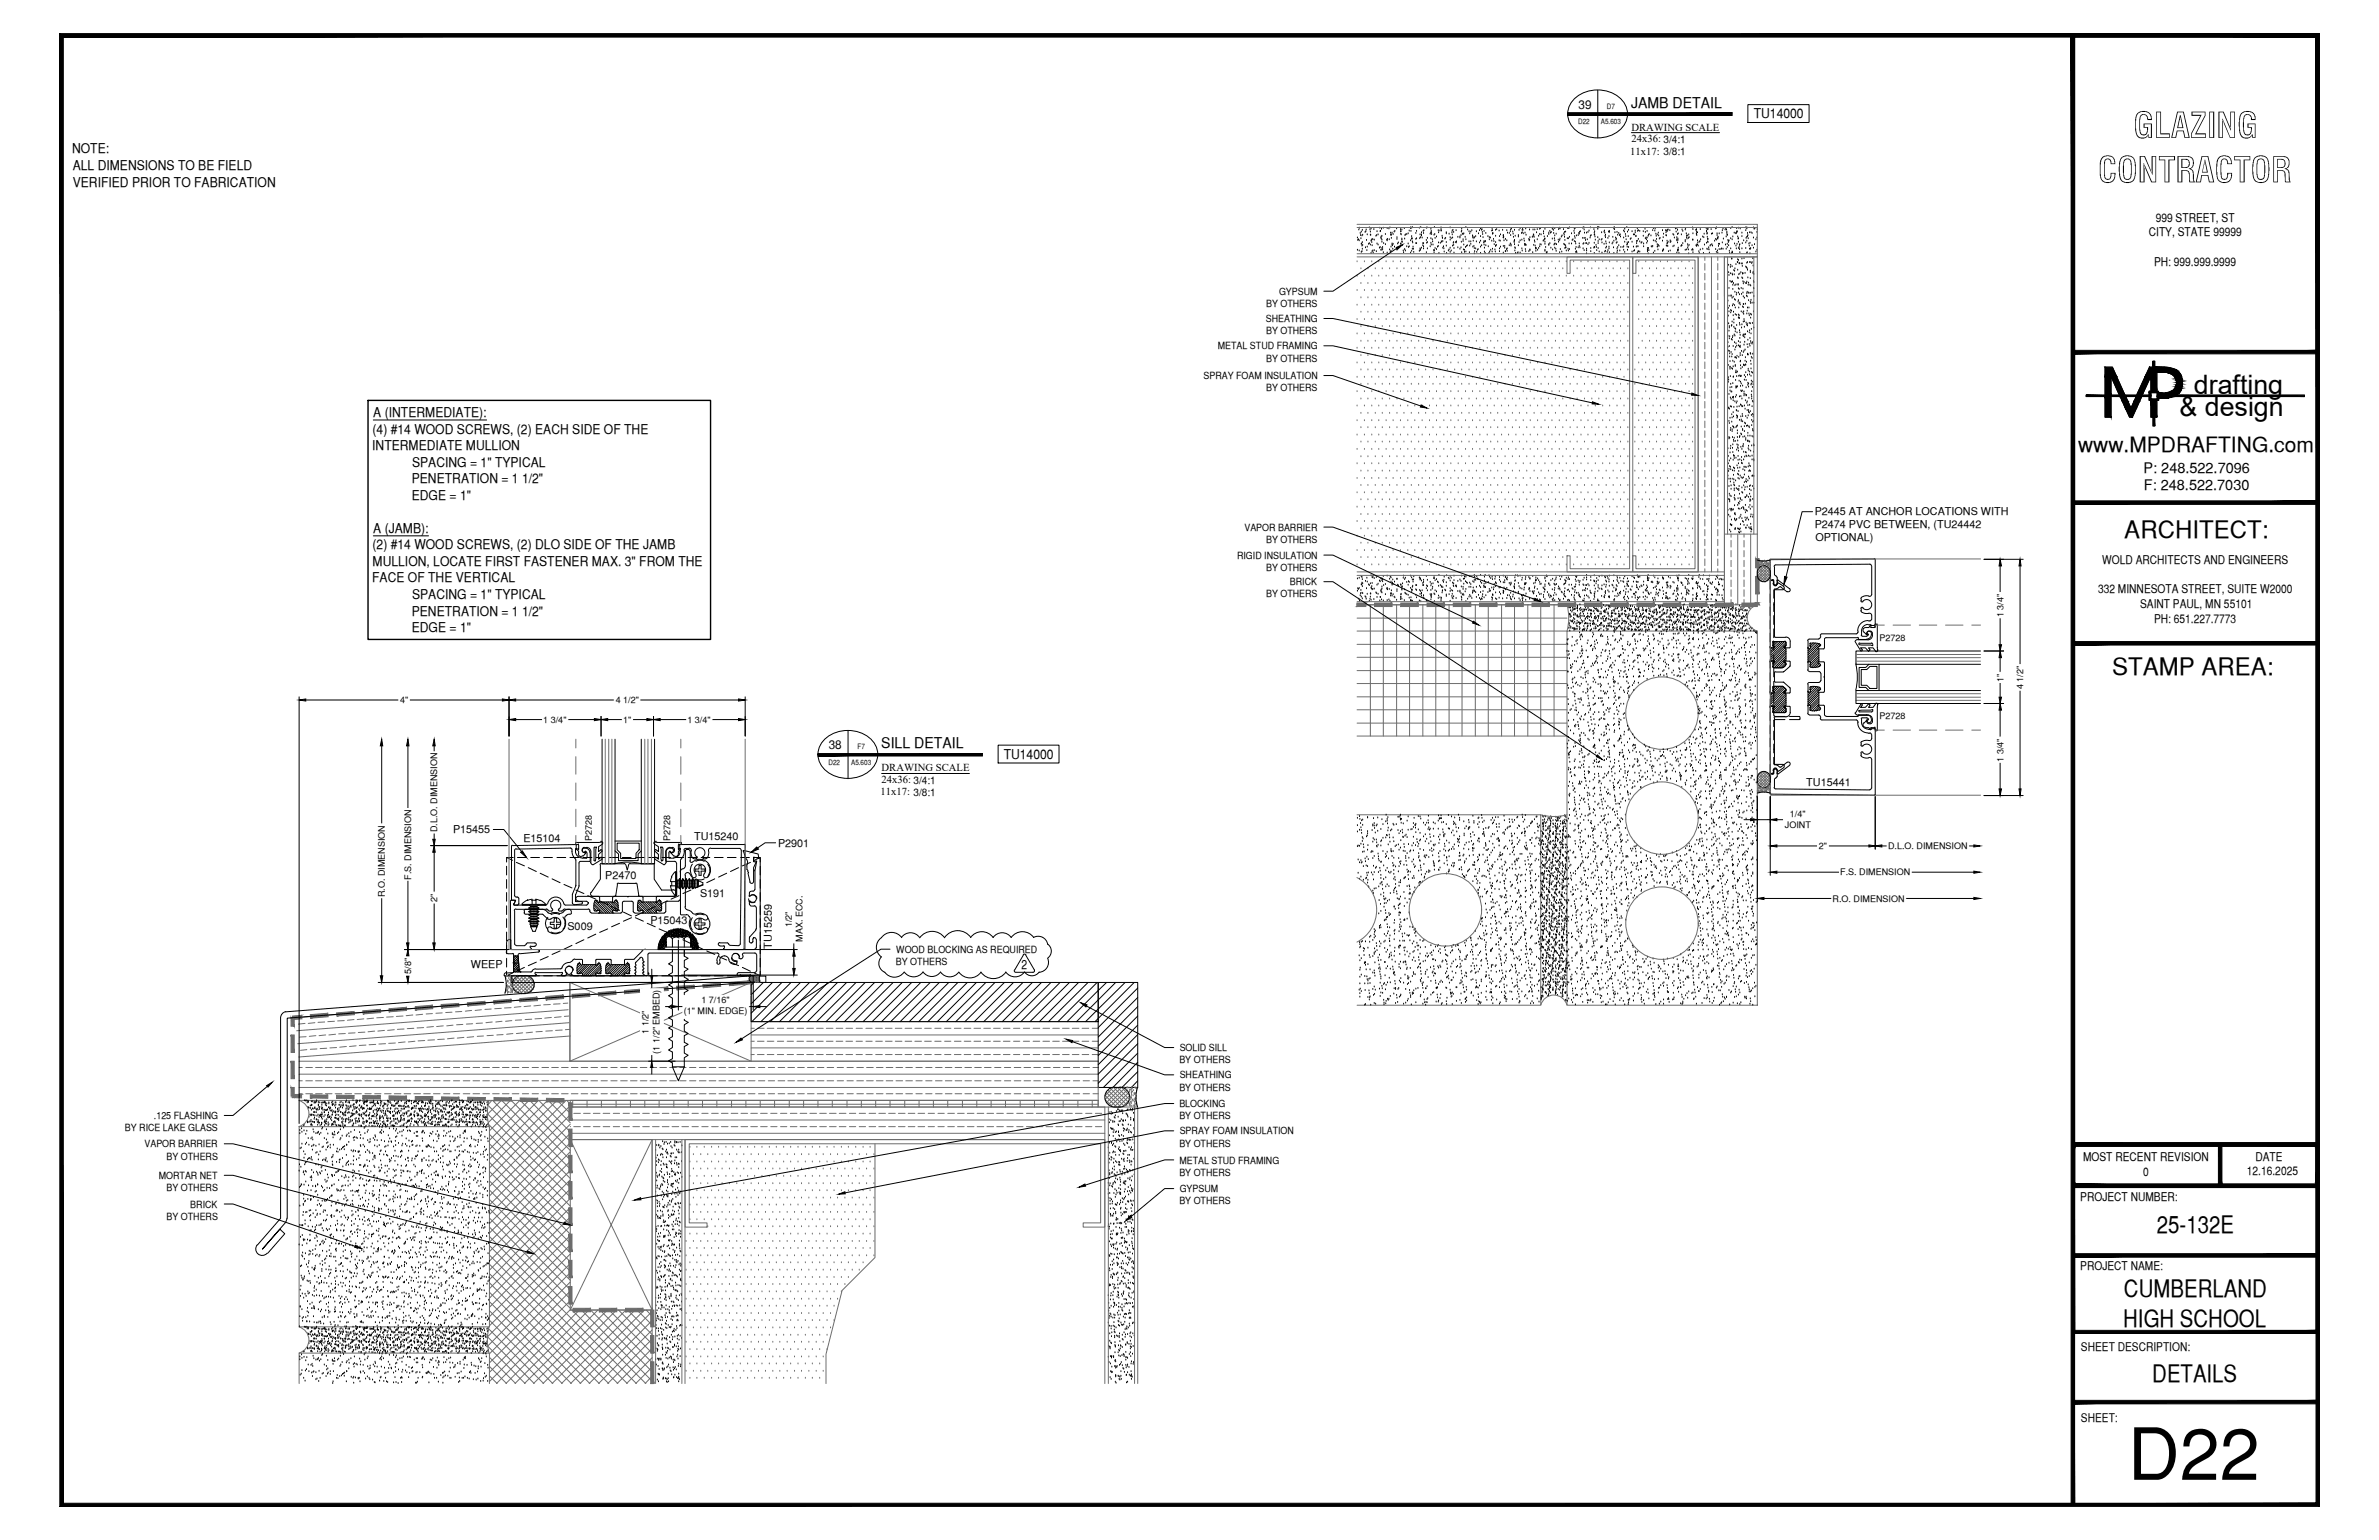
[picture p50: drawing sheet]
<svg xmlns="http://www.w3.org/2000/svg" width="432mm" height="279mm" viewBox="0 0 432 279" stroke-linecap="round" stroke-linejoin="round" font-family="sans-serif">
<defs><g id="words">
<text font-size="13.1" x="386.2" y="268.5">D22</text>
<g font-size="6.3">
<text x="387.2" y="25">GLAZING</text>
<text x="380.8" y="33.1">CONTRACTOR</text>
</g>
<g font-size="4.9">
<text x="398.2" y="71.5">drafting</text>
<text x="395.6" y="75.5">&amp; design</text>
</g>
<g font-size="4.4">
<text x="385.6" y="97.5">ARCHITECT:</text>
<text x="383.3" y="122.5">STAMP AREA:</text>
<text x="391.5" y="223.7">25-132E</text>
<text x="385.5" y="235.4">CUMBERLAND</text>
<text x="385.4" y="240.7">HIGH SCHOOL</text>
<text x="390.7" y="250.7">DETAILS</text>
</g>
<text font-size="3.8" x="377.2" y="82">www.MPDRAFTING.com</text>
<g font-size="2.7">
<text x="296" y="19.6">JAMB DETAIL</text>
<text x="160" y="135.8">SILL DETAIL</text>
</g>
<g font-size="2.6">
<text x="389.1" y="85.8">P: 248.522.7096</text>
<text x="389.1" y="89">F: 248.522.7030</text>
</g>
<g font-size="2.4">
<text x="318.3" y="21.5">TU14000</text>
<text x="13.1" y="27.8">NOTE:</text>
<text x="13.2" y="30.8">ALL DIMENSIONS TO BE FIELD</text>
<text x="13.2" y="33.8">VERIFIED PRIOR TO FABRICATION</text>
<text x="67.8" y="75.7">A (INTERMEDIATE):</text>
<text x="67.6" y="81.7">INTERMEDIATE MULLION</text>
<text x="67.6" y="78.7">(4) #14 WOOD SCREWS, (2) EACH SIDE OF THE</text>
<text x="74.7" y="87.7">PENETRATION = 1 1/2&quot;</text>
<text x="74.8" y="84.7">SPACING = 1&quot; TYPICAL</text>
<text x="74.7" y="90.7">EDGE = 1&quot;</text>
<text x="67.6" y="99.6">(2) #14 WOOD SCREWS, (2) DLO SIDE OF THE JAMB</text>
<text x="67.8" y="96.6">A (JAMB):</text>
<text x="67.6" y="105.7">FACE OF THE VERTICAL</text>
<text x="67.6" y="102.7">MULLION, LOCATE FIRST FASTENER MAX. 3&quot; FROM THE</text>
<text x="74.7" y="111.7">PENETRATION = 1 1/2&quot;</text>
<text x="74.8" y="108.6">SPACING = 1&quot; TYPICAL</text>
<text x="74.7" y="114.7">EDGE = 1&quot;</text>
<text x="182.2" y="137.7">TU14000</text>
</g>
<text font-size="2.3" x="185.4" y="175.9">2</text>
<g font-size="2.2">
<text x="286.5" y="19.7">39</text>
<text x="391.3" y="40.2">999 STREET, ST</text>
<text x="390" y="42.9">CITY, STATE 99999</text>
<text x="391" y="48.2">PH: 999.999.9999</text>
<text x="380.8" y="107.6">332 MINNESOTA STREET, SUITE W2000</text>
<text x="381.6" y="102.3">WOLD ARCHITECTS AND ENGINEERS</text>
<text x="388.4" y="110.3">SAINT PAUL, MN 55101</text>
<text x="391" y="113">PH: 651.227.7773</text>
<text x="150.4" y="135.9">38</text>
<text x="378.1" y="210.6">MOST RECENT REVISION</text>
<text x="389" y="213.3">0</text>
<text x="407.8" y="213.2">12.16.2025</text>
<text x="409.4" y="210.6">DATE</text>
<text x="377.6" y="217.8">PROJECT NUMBER:</text>
<text x="377.6" y="230.4">PROJECT NAME:</text>
<text x="377.7" y="245.2">SHEET DESCRIPTION:</text>
<text x="377.7" y="257.9">SHEET:</text>
</g>
<g font-size="2">
<text x="329.4" y="93.3">P2445 AT ANCHOR LOCATIONS WITH</text>
<text x="329.4" y="95.8">P2474 PVC BETWEEN, (TU24442</text>
<text x="329.5" y="98.2">OPTIONAL)</text>
<text x="327.9" y="142.6">TU15441</text>
<text x="82.2" y="151.2">P15455</text>
<text x="95" y="152.8">E15104</text>
<text x="126" y="152.4">TU15240</text>
<text x="141.2" y="153.6">P2901</text>
<text x="109.9" y="159.5">P2470</text>
<text x="118" y="167.7">P15043</text>
<text x="127.1" y="162.8">S191</text>
<text x="103" y="168.7">S009</text>
<text x="140.1" y="172.1" transform="rotate(-90 140.1 172.1)">TU15259</text>
<text x="85.5" y="175.6">WEEP</text>
</g>
<g font-size="1.9">
<text x="296.1" y="23.7">DRAWING SCALE</text>
<text x="295.9" y="28.1">11x17: 3/8:1</text>
<text x="296.1" y="25.8">24x36: 3/4:1</text>
<text x="160" y="139.9">DRAWING SCALE</text>
<text x="160" y="142">24x36: 3/4:1</text>
<text x="159.8" y="144.3">11x17: 3/8:1</text>
</g>
<g font-size="1.8">
<text x="232.2" y="53.5">GYPSUM</text>
<text x="229.7" y="58.5">SHEATHING</text>
<text x="229.8" y="55.7">BY OTHERS</text>
<text x="221" y="63.4">METAL STUD FRAMING</text>
<text x="229.8" y="60.6">BY OTHERS</text>
<text x="229.8" y="65.6">BY OTHERS</text>
<text x="218.4" y="68.8">SPRAY FOAM INSULATION</text>
<text x="229.8" y="71">BY OTHERS</text>
<text x="224.5" y="101.3">RIGID INSULATION</text>
<text x="225.9" y="96.3">VAPOR BARRIER</text>
<text x="229.8" y="98.5">BY OTHERS</text>
<text x="229.8" y="103.6">BY OTHERS</text>
<text x="234.1" y="106.2">BRICK</text>
<text x="229.8" y="108.4">BY OTHERS</text>
<text x="162.7" y="172.8">WOOD BLOCKING AS REQUIRED</text>
<text x="162.6" y="175.1">BY OTHERS</text>
<text x="214.1" y="190.7">SOLID SILL</text>
<text x="214.1" y="192.9">BY OTHERS</text>
<text x="214.1" y="197.9">BY OTHERS</text>
<text x="214.1" y="195.6">SHEATHING</text>
<text x="27.9" y="203.1">.125 FLASHING</text>
<text x="214.1" y="200.9">BLOCKING</text>
<text x="214.1" y="203.1">BY OTHERS</text>
<text x="22.7" y="205.2">BY RICE LAKE GLASS</text>
<text x="26.2" y="208.2">VAPOR BARRIER</text>
<text x="214.1" y="208">BY OTHERS</text>
<text x="214.1" y="205.8">SPRAY FOAM INSULATION</text>
<text x="28.8" y="213.9">MORTAR NET</text>
<text x="30.2" y="210.4">BY OTHERS</text>
<text x="214.1" y="211.1">METAL STUD FRAMING</text>
<text x="214.1" y="213.3">BY OTHERS</text>
<text x="30.2" y="216.1">BY OTHERS</text>
<text x="30.2" y="221.3">BY OTHERS</text>
<text x="34.5" y="219.1">BRICK</text>
<text x="214.1" y="218.5">BY OTHERS</text>
<text x="214.1" y="216.3">GYPSUM</text>
</g>
<g font-size="1.6">
<text x="363.7" y="112" transform="rotate(-90 363.7 112)">1 3/4&quot;</text>
<text x="341.1" y="116.3">P2728</text>
<text x="363.7" y="123.7" transform="rotate(-90 363.7 123.7)">1&quot;</text>
<text x="367.2" y="125" transform="rotate(-90 367.2 125)">4 1/2&quot;</text>
<text x="72.6" y="127.6">4&quot;</text>
<text x="98.6" y="131.1">1 3/4&quot;</text>
<text x="111.8" y="127.6">4 1/2&quot;</text>
<text x="113.1" y="131.2">1&quot;</text>
<text x="124.8" y="131.1">1 3/4&quot;</text>
<text x="341.1" y="130.5">P2728</text>
<text x="363.7" y="138.2" transform="rotate(-90 363.7 138.2)">1 3/4&quot;</text>
<text x="324.9" y="148.3">1/4&quot;</text>
<text x="79.4" y="151" transform="rotate(-90 79.4 151)">D.L.O. DIMENSION</text>
<text x="107.4" y="152.5" transform="rotate(-90 107.4 152.5)">P2728</text>
<text x="121.7" y="152.5" transform="rotate(-90 121.7 152.5)">P2728</text>
<text x="324" y="150.3">JOINT</text>
<text x="330.1" y="154.1">2&quot;</text>
<text x="342.7" y="154.1">D.L.O. DIMENSION</text>
<text x="74.6" y="159.6" transform="rotate(-90 74.6 159.6)">F.S. DIMENSION</text>
<text x="334" y="158.8">F.S. DIMENSION</text>
<text x="69.8" y="162.8" transform="rotate(-90 69.8 162.8)">R.O. DIMENSION</text>
<text x="79.4" y="163.6" transform="rotate(-90 79.4 163.6)">2&quot;</text>
<text x="332.6" y="163.6">R.O. DIMENSION</text>
<text x="143.7" y="168.2" transform="rotate(-90 143.7 168.2)">1/2&quot;</text>
<text x="145.7" y="170.9" transform="rotate(-90 145.7 170.9)">MAX. ECC.</text>
<text x="74.6" y="176.7" transform="rotate(-90 74.6 176.7)">5/8&quot;</text>
<text x="124.1" y="184">(1&quot; MIN. EDGE)</text>
<text x="127.3" y="182.1">1 7/16&quot;</text>
<text x="117.7" y="187.5" transform="rotate(-90 117.7 187.5)">1 1/2&quot;</text>
<text x="119.7" y="191.1" transform="rotate(-90 119.7 191.1)">(1 1/2&quot; EMBED)</text>
</g>
<g font-size="1.3">
<text x="286.4" y="22.5">D22</text>
<text x="290.6" y="22.5">A5.603</text>
<text x="291.7" y="19.7">D7</text>
<text x="155.6" y="135.9">F7</text>
<text x="150.4" y="138.8">D22</text>
<text x="154.5" y="138.8">A5.603</text>
</g>
</g></defs>
<!-- layer: SURROUNDING CONDITIONS -->
<g fill="none" stroke="#6c6c6c" stroke-width=".18">
<path d="M246.3 46.6h72.7v63.1M246.3 40.7h72.7M246.3 41.3h72.7M246.3 46h72.7M284.4 46.6h12v57.2h-12v-3h.6v2.4h10.8v-56h-10.8v2.4h-.6zM296.4 46.6h11.8v57.2h-11.8v-3h.5v2.4h10.8v-56h-10.8v2.4h-.5zM308.2 46.6v57.2M309.4 46.6v.6M309.4 47.8v1.2M309.4 49.6v1.2M309.4 51.4v1.2M309.4 53.2v1.2"/>
<path d="M309.4 55v1.1M309.4 56.8v1.2M309.4 58.5v1.3M310.6 46.6v57.2M311.8 46.6v.6M311.8 47.8v1.2M311.8 49.6v1.2M311.8 51.4v1.2M311.8 53.2v1.2M311.8 55v1.1M311.8 56.8v1.2M311.8 58.5v1.3"/>
<path d="M313 46.6v63.1h-66.7M313.6 46.6v50.3M318.3 46.6v50.3M309.4 60.3v1.2M309.4 62.1v1.2M309.4 63.9v1.2M309.4 65.7v1.2M309.4 67.5v1.1M309.4 69.3v1.1M309.4 71.1v1.2M309.4 72.8v1.2M309.4 74.6v1.2"/>
<path d="M309.4 76.4v1.2M309.4 78.2v1.2M309.4 79.9v1.3M311.8 60.3v1.2M311.8 62.1v1.2M311.8 63.9v1.2M311.8 65.7v1.2M311.8 67.5v1.1M311.8 69.3v1.1M311.8 71.1v1.2M311.8 72.8v1.2M311.8 74.6v1.2"/>
<path d="M311.8 76.4v1.2M311.8 78.2v1.2M311.8 79.9v1.3M309.4 81.8v1.1M309.4 83.6v1.1M309.4 85.3v1.3M309.4 87.1v1.2M309.4 88.9v1.2M309.4 90.7v1.2M309.4 92.5v1.2M309.4 94.2v1.2M309.4 96.1v1.1"/>
<path d="M309.4 97.9v1.1M309.4 99.6v1.2M311.8 81.8v1.1M311.8 83.6v1.1M311.8 85.3v1.3M311.8 87.1v1.2M311.8 88.9v1.2M311.8 90.7v1.2M311.8 92.5v1.2M311.8 94.2v1.2M311.8 96.1v1.1M311.8 97.9v1.1"/>
<path d="M311.8 99.6v1.2M314.2 96.9v.6M314.2 98v1.3M314.2 99.9v1.1M315.4 96.9v12.8M316.5 96.9v.6M316.5 98v1.3M316.5 99.9v1.1M317.8 96.9v12.8M246.3 109.2h66.7M246.3 103.8h66.7M246.3 104.4h66.7"/>
<path d="M246.3 112.1h38.1M246.3 116.9h38.1M246.3 119.3h38.1M246.3 109.4v.6M248.7 109.7v23.8M251.1 109.7v23.8M253.5 109.7v23.8M255.8 109.7v23.8M258.3 109.7v23.8M260.6 109.7v23.8M263 109.7v23.8M265.4 109.7v23.8"/>
<path d="M267.8 109.7v23.8M270.1 109.7v23.8M272.5 109.7v23.8M274.9 109.7v23.8M277.3 109.7v23.8M279.7 109.7v23.8M282.1 109.7v23.8M284.4 114.5h34.6v67.9h-34.6zM284.4 109.7l.3 2.1v1.3l-.3 1.4h-38.1M309.4 101.4v1.2M309.4 103.2v.6M311.8 101.4v1.2"/>
<path d="M311.8 103.2v.6M314.2 101.7v1.1M314.2 103.4v1.2M314.2 105.2v1.2M314.2 107v1.2M314.2 108.8v.9M316.5 101.7v1.1M316.5 103.4v1.2M316.5 105.2v1.2M316.5 107v1.2M316.5 108.8v.9M318.9 109.8a2.44 2.44 0 0 0-1.8 2.3 2.44 2.44 0 0 0 1.8 2.4"/>
<path d="M319 103.7l1.7 1.7M319 104.1l1.4 1.4M319.1 103.3l1.9 1.9M319.3 103l1.9 2M319.5 102.8l1.8 1.8-.9 1M319.8 102.7l-.8 .7M319.9 102.6l1.4 1.5-1.5 1.4-.8-.8M320.7 102.7l-1.7 1.8M321 102.9l-1.9 2M321.2 103.3l-1.9 1.9M321.3 103.6l-1.8 1.8M321.3 103.6l-.9-1-1.4 1.4"/>
<path d="M246.3 121.7h38.1M246.3 124h38.1M246.3 126.4h38.1M246.3 128.8h38.1M246.3 131.2h38.1M246.3 133.5h38.1M246.3 159.2a6.6 6.6 0 0 1 0 11.7M246.3 147.8h33.4v34.6h-33.4M279.6 147.8l2.1 .3h1.4l1.3-.3M319 140.9l.8-.9 1.5 1.5-1.4 1.4M319 141.1l1.7 1.7M319 141.6l1.4 1.3 .9-.9"/>
<path d="M319 142.1l.8 .8M319.1 140.7l1.9 1.9M319.3 140.4l1.9 2M319.5 140.2l1.8 1.8M320.7 140.1l-1.7 1.8M321 140.3l-1.9 2M321.2 140.7l-1.9 1.9M321.3 141l-.9-1-1.4 1.4M321.3 141l-1.8 1.8M93 179l2-2 2 2M93 178.4l1.9 1.9M93 179.1l1.2 1.1"/>
<path d="M93.2 177.9l2.4 2.4M93.5 177.5l2.6 2.6M93.9 177.2l2.6 2.7M94.3 177l-1.3 1.3M94.4 177l2.4 2.5M95.6 177l-2.4 2.5M95.7 177l1.3 1.4-1.9 1.9M96.1 177.2l-2.6 2.6M96.5 177.5l-2.6 2.6M96.8 177.9l-2.4 2.4M97 179.1l-1.2 1.1M136.1 177.9l.9-.9 .5 .5-.7 .7"/>
<path d="M136.1 177.4l.9 .8M136.1 177.2l1.1 1M136.3 177.1l1 1M136.5 177l-.5 .5 .7 .7M136.5 177l.9 .9M137.2 177.1l-1 1M137.3 177.2l-1 1M137.4 177.4l-.9 .8M137.5 177.7l-.8-.7-.7 .8 .5 .4M137.5 177.8l-.5 .4M54.3 192.5h145M54.3 194.9h145"/>
<path d="M54.3 197.3h145M54.3 193.7h.6M54.3 196.1h.6M54.3 198.4h.6M55.4 185.7l-1.2 .1M55.5 193.7h1.2M55.5 196.1h1.2M55.5 198.4h1.2M55.6 188.1l-1.2 .1M55.7 190.4l-1.2 .2M57.1 185.5l-1.2 .2M57.3 193.7h1.2"/>
<path d="M57.3 196.1h1.2M57.3 198.4h1.2M57.3 187.9l-1.2 .1M57.5 190.3l-1.2 .1M58.9 185.4l-1.2 .1M59.1 193.7h1.2M59.1 196.1h1.2M59.1 198.4h1.2M59.1 187.8l-1.2 .1M59.3 190.2h-1.2M60.7 185.3l-1.2 .1M60.8 193.7h1.2"/>
<path d="M60.8 196.1h1.2M60.8 198.4h1.2M60.9 187.6l-1.2 .2M61.1 190.1h-1.2M62.5 185.2h-1.2M62.6 193.7h1.2M62.6 196.1h1.2M62.6 198.4h1.2M62.7 187.5l-1.2 .1M62.9 189.9l-1.2 .1M64.3 185l-1.2 .1M64.4 193.7h1.2"/>
<path d="M64.4 196.1h1.2M64.4 198.4h1.2M64.5 187.4l-1.3 .1M64.6 189.7l-1.2 .2M66 184.8l-1.2 .2M66.2 193.7h1.2M66.2 196.1h1.2M66.2 198.4h1.2M66.2 187.3h-1.2M66.4 189.6l-1.2 .1M67.8 184.7l-1.2 .1M68 193.7h1.2"/>
<path d="M68 196.1h1.2M68 198.4h1.2M68 187.1l-1.2 .1M68.2 189.5h-1.2M69.6 184.6l-1.2 .1M69.8 193.7h1.2M69.8 196.1h1.2M69.8 198.4h1.2M69.8 186.9l-1.2 .2M70 189.4h-1.2M71.4 184.5h-1.2M71.6 193.7h1.2"/>
<path d="M71.6 196.1h1.2M71.6 198.4h1.2M71.6 186.8l-1.2 .1M71.8 189.2l-1.3 .1M73.2 184.3l-1.3 .1M73.3 193.7h1.2M73.3 196.1h1.2M73.3 198.4h1.2M73.3 186.7l-1.2 .1M73.5 189l-1.2 .2M74.9 184.1l-1.2 .2M75.1 193.7h1.2"/>
<path d="M75.1 196.1h1.2M75.1 198.4h1.2M75.1 186.6h-1.2M75.3 188.9l-1.2 .1M76.7 184l-1.2 .1M76.9 193.7h1.2M76.9 196.1h1.2M76.9 198.4h1.2M76.9 186.4l-1.2 .1M77.1 188.8h-1.2M78.5 183.9l-1.2 .1M78.7 193.7h1.2"/>
<path d="M78.7 196.1h1.2M78.7 198.4h1.2M78.7 186.2l-1.2 .2M78.9 188.7h-1.2M80.3 183.8h-1.2M80.5 186.1l-1.3 .1M80.5 193.7h1.2M80.5 196.1h1.2M80.5 198.4h1.2M80.6 188.5l-1.2 .1M82 183.6l-1.1 .1M82.2 186l-1.1 .1"/>
<path d="M82.3 193.7h1.1M82.3 196.1h1.1M82.3 198.4h1.1M82.4 188.3l-1.2 .2M83.8 183.5l-1.1 .1M84 185.9h-1.1M84.1 193.7h1.2M84.1 196.1h1.2M84.1 198.4h1.2M84.2 188.2l-1.2 .1M85.6 183.3l-1.1 .2M85.8 185.7l-1.2 .1"/>
<path d="M85.9 193.7h1.2M85.9 196.1h1.2M85.9 198.4h1.2M86 188.1l-1.2 .1M87.4 183.2l-1.2 .1M87.6 185.6l-1.2 .1M87.6 193.7h1.2M87.6 196.1h1.2M87.6 198.4h1.2M87.8 188h-1.2M88.8 199.6l-.3 2.1v1.4l.3 1.3M89.2 183.1h-1.2"/>
<path d="M89.3 199.6l-.6 .7M89.3 185.4l-1.1 .1M89.4 199.6l14.1 14.2M89.4 193.7h1.2M89.4 196.1h1.2M89.4 198.4h1.2M89.5 187.8l-1.1 .1M91 199.6l-2.5 2.5 15 15.1M91 182.9l-1.2 .1M91.1 199.6l12.4 12.5M91.1 185.3l-1.1 .1M91.2 193.7h1.2"/>
<path d="M91.2 196.1h1.2M91.2 198.4h1.2M91.3 187.7l-1.1 .1M92.6 199.6l-4 4M92.8 199.6l10.7 10.8M92.8 182.8l-1.2 .1M92.9 185.2l-1.1 .1M93 193.7h1.2M93 196.1h1.2M93 198.4h1.2M93.1 187.5l-1.2 .1M94.4 199.6l-5.6 5.6"/>
<path d="M94.4 199.6l9.1 9.1M94.6 182.6l-1.3 .2M94.7 185l-1.2 .1M94.8 193.7h1.1M94.8 196.1h1.1M94.8 198.4h1.1M94.9 187.4l-1.2 .1M96 199.6l-7.2 7.3M96.1 199.6l7.4 7.5M96.3 182.5l-1.2 .1M96.5 184.9l-1.2 .1M96.6 193.7h1.1"/>
<path d="M96.6 196.1h1.1M96.6 198.4h1.1M96.6 187.3l-1.1 .1M97.7 199.6l-8.9 8.9M97.8 199.6l5.7 5.8M98.1 182.4l-1.2 .1M98.3 184.8h-1.2M98.4 193.7h1.2M98.4 196.1h1.2M98.4 198.4h1.2M98.4 187.1l-1.1 .1M99.4 199.6l-10.6 10.6"/>
<path d="M99.5 199.6l4 4.1M99.9 182.2l-1.2 .1M100.1 184.6l-1.2 .1M100.1 193.7h1.2M100.1 196.1h1.2M100.1 198.4h1.2M100.3 187l-1.2 .1M101.1 199.6l-12.3 12.3M101.2 199.6l2.4 2.4M101.7 182.1l-1.2 .1M101.9 184.5l-1.3 .1M101.9 193.7h1.2"/>
<path d="M101.9 196.1h1.2M101.9 198.4h1.2M102 186.9h-1.2M102.7 199.6l-13.9 14M102.9 199.6l.6 .7M102.9 180.8l-49.2 3.9M103.1 182l-.9 .1M103.1 183.2l-49.3 3.8M103.3 184.3l-.9 .1M103.3 185.5l-49.3 3.9M103.4 186.8h-.8M103.5 188l-49.3 3.8"/>
<path d="M103.7 193.7h1.2M103.7 196.1h1.2M103.7 198.4h1.2M105.5 193.7h1.2M105.5 196.1h1.2M105.5 198.4h1.2M107.3 193.7h1.2M107.3 196.1h1.2M107.3 198.4h1.2M109.1 193.7h1.1M109.1 196.1h1.1M109.1 198.4h1.1"/>
<path d="M110.9 193.7h1.1M110.9 196.1h1.1M110.9 198.4h1.1M112.6 193.7h1.3M112.6 196.1h1.3M112.6 198.4h1.3M114.4 193.7h1.2M114.4 196.1h1.2M114.4 198.4h1.2M116.2 193.7h1.2M116.2 196.1h1.2M116.2 198.4h1.2"/>
<path d="M118 193.7h1.2M118 196.1h1.2M118 198.4h1.2M119.8 193.7h1.2M119.8 196.1h1.2M119.8 198.4h1.2M121.5 193.7h1.2M121.5 196.1h1.2M121.5 198.4h1.2M123.4 193.7h1.1M123.4 196.1h1.1M123.4 198.4h1.1"/>
<path d="M125.2 193.7h1.1M125.2 196.1h1.1M125.2 198.4h1.1M126.9 193.7h1.2M126.9 196.1h1.2M126.9 198.4h1.2M128.7 193.7h1.2M128.7 196.1h1.2M128.7 198.4h1.2M130.5 193.7h1.2M130.5 196.1h1.2M130.5 198.4h1.2"/>
<path d="M132.3 193.7h1.2M132.3 196.1h1.2M132.3 198.4h1.2M134 193.7h1.3M134 196.1h1.3M134 198.4h1.3M135.8 193.7h1.2M135.8 196.1h1.2M135.8 198.4h1.2M136.3 187.8h63M136.3 190.1h63M136.3 186.6h.6"/>
<path d="M136.3 188.9h.6M136.3 191.3h.6M136.3 185.4h63M137.5 186.6h1.2M137.5 188.9h1.2M137.5 191.3h1.2M137.7 193.7h1.1M137.7 196.1h1.1M137.7 198.4h1.1M139.3 186.6h1.2M139.3 188.9h1.2M139.3 191.3h1.2"/>
<path d="M139.4 193.7h1.2M139.4 196.1h1.2M139.4 198.4h1.2M141.1 186.6h1.1M141.1 188.9h1.1M141.1 191.3h1.1M141.2 193.7h1.2M141.2 196.1h1.2M141.2 198.4h1.2M142.9 186.6h1.1M142.9 188.9h1.1M142.9 191.3h1.1"/>
<path d="M143 193.7h1.2M143 196.1h1.2M143 198.4h1.2M144.7 186.6h1.2M144.7 188.9h1.2M144.7 191.3h1.2M144.8 193.7h1.2M144.8 196.1h1.2M144.8 198.4h1.2M146.4 186.6h1.2M146.4 188.9h1.2M146.4 191.3h1.2"/>
<path d="M146.6 193.7h1.2M146.6 196.1h1.2M146.6 198.4h1.2M148.2 186.6h1.2M148.2 188.9h1.2M148.2 191.3h1.2M148.3 193.7h1.2M148.3 196.1h1.2M148.3 198.4h1.2M150 186.6h1.2M150 188.9h1.2M150 191.3h1.2"/>
<path d="M150.1 193.7h1.2M150.1 196.1h1.2M150.1 198.4h1.2M151.8 186.6h1.2M151.8 188.9h1.2M151.8 191.3h1.2M152 193.7h1.1M152 196.1h1.1M152 198.4h1.1M153.5 186.6h1.2M153.5 188.9h1.2M153.5 191.3h1.2"/>
<path d="M153.7 193.7h1.2M153.7 196.1h1.2M153.7 198.4h1.2M155.4 186.6h1.1M155.4 188.9h1.1M155.4 191.3h1.1M155.5 193.7h1.2M155.5 196.1h1.2M155.5 198.4h1.2M157.2 186.6h1.1M157.2 188.9h1.1M157.2 191.3h1.1"/>
<path d="M157.3 193.7h1.2M157.3 196.1h1.2M157.3 198.4h1.2M158.9 186.6h1.2M158.9 188.9h1.2M158.9 191.3h1.2M159.1 193.7h1.2M159.1 196.1h1.2M159.1 198.4h1.2M160.7 186.6h1.2M160.7 188.9h1.2M160.7 191.3h1.2"/>
<path d="M160.8 193.7h1.3M160.8 196.1h1.3M160.8 198.4h1.3M162.5 186.6h1.2M162.5 188.9h1.2M162.5 191.3h1.2M162.6 193.7h1.2M162.6 196.1h1.2M162.6 198.4h1.2M164.3 186.6h1.2M164.3 188.9h1.2M164.3 191.3h1.2"/>
<path d="M164.4 193.7h1.2M164.4 196.1h1.2M164.4 198.4h1.2M166.1 186.6h1.2M166.1 188.9h1.2M166.1 191.3h1.2M166.2 193.7h1.2M166.2 196.1h1.2M166.2 198.4h1.2M167.8 186.6h1.2M167.8 188.9h1.2M167.8 191.3h1.2"/>
<path d="M168 193.7h1.2M168 196.1h1.2M168 198.4h1.2M169.7 186.6h1.1M169.7 188.9h1.1M169.7 191.3h1.1M169.8 193.7h1.2M169.8 196.1h1.2M169.8 198.4h1.2M171.4 186.6h1.2M171.4 188.9h1.2M171.4 191.3h1.2"/>
<path d="M171.6 193.7h1.2M171.6 196.1h1.2M171.6 198.4h1.2M173.2 186.6h1.2M173.2 188.9h1.2M173.2 191.3h1.2M173.4 193.7h1.2M173.4 196.1h1.2M173.4 198.4h1.2M175 186.6h1.2M175 188.9h1.2M175 191.3h1.2"/>
<path d="M175.1 193.7h1.2M175.1 196.1h1.2M175.1 198.4h1.2M176.8 186.6h1.2M176.8 188.9h1.2M176.8 191.3h1.2M176.9 193.7h1.2M176.9 196.1h1.2M176.9 198.4h1.2M178.6 186.6h1.2M178.6 188.9h1.2M178.6 191.3h1.2"/>
<path d="M178.7 193.7h1.2M178.7 196.1h1.2M178.7 198.4h1.2M180.3 186.6h1.2M180.3 188.9h1.2M180.3 191.3h1.2M180.5 193.7h1.2M180.5 196.1h1.2M180.5 198.4h1.2M182.1 186.6h1.2M182.1 188.9h1.2M182.1 191.3h1.2"/>
<path d="M182.3 193.7h1.2M182.3 196.1h1.2M182.3 198.4h1.2M184 186.6h1.1M184 188.9h1.1M184 191.3h1.1M184.1 193.7h1.2M184.1 196.1h1.2M184.1 198.4h1.2M185.7 186.6h1.2M185.7 188.9h1.2M185.7 191.3h1.2"/>
<path d="M185.9 193.7h1.2M185.9 196.1h1.2M185.9 198.4h1.2M187.5 186.6h1.2M187.5 188.9h1.2M187.5 191.3h1.2M187.6 193.7h1.2M187.6 196.1h1.2M187.6 198.4h1.2M189.3 186.6h1.2M189.3 188.9h1.2M189.3 191.3h1.2"/>
<path d="M189.4 193.7h1.2M189.4 196.1h1.2M189.4 198.4h1.2M191.1 186.6h1.2M191.1 188.9h1.2M191.1 191.3h1.2M191.2 193.7h1.2M191.2 196.1h1.2M191.2 198.4h1.2M192.8 186.6h1.3M192.8 188.9h1.3M192.8 191.3h1.3"/>
<path d="M193 193.7h1.2M193 196.1h1.2M193 198.4h1.2M194.6 186.6h1.2M194.6 188.9h1.2M194.6 191.3h1.2M194.8 193.7h1.2M194.8 196.1h1.2M194.8 198.4h1.2M196.4 186.6h1.2M196.4 188.9h1.2M196.4 191.3h1.2"/>
<path d="M196.6 193.7h1.1M196.6 196.1h1.1M196.6 198.4h1.1M198.2 186.6h1.1M198.2 188.9h1.1M198.2 191.3h1.1M198.4 193.7h.9M198.4 196.1h.9M198.4 198.4h.9M199.3 199.6l-145 .1a2.44 2.44 0 0 1 1.8 2.3 2.44 2.44 0 0 1-1.8 2.4M200.6 199.5l2.2-2.2 2.2 2.2M200.6 199.5l1.3 1.3"/>
<path d="M200.8 198.2l2.7 2.7M201.1 197.8l2.9 2.9M201.5 197.5l3 2.9M202.1 197.3l-1.5 1.5 2.1 2.1M202.1 197.3l2.7 2.7M203.5 197.3l-2.6 2.7M203.6 197.3l1.4 1.4M204.1 197.5l-2.9 2.9M204.5 197.8l-2.9 2.9M204.9 198.2l-2.7 2.7M205 199.6l-1.2 1.2M205 198.8l-2.1 2.1"/>
<path d="M279.7 182.3a2.44 2.44 0 0 1 2.3-1.8 2.44 2.44 0 0 1 2.4 1.8M54.3 204.4h34.5v36.3h-34.5zM88.6 200.6l14.9 14.9M88.7 204l14.8 14.8M88.8 219.3l14.7 14.7M88.8 217.6l14.7 14.7M88.8 215.9l14.7 14.7M88.8 214.2l14.7 14.7M88.8 212.5l14.7 14.8M88.8 210.9l14.7 14.7M88.8 209.2l14.7 14.7M88.8 207.5l14.7 14.7"/>
<path d="M88.8 205.8l14.7 14.7M103.5 200.6l-14.7 14.7M103.5 202.2l-14.7 14.8M103.5 204l-14.7 14.6M103.5 207.3l-14.7 14.7M103.5 209l-14.7 14.7M103.5 210.7l-14.7 14.7M103.5 212.3l-14.7 14.8M103.5 214.1l-14.7 14.7M103.5 215.7l-14.7 14.7M103.5 217.4l-14.7 14.8M103.5 219.1l-14.7 14.7"/>
<path d="M103.5 200.9h97v50.1M103.5 203.2h97M103.5 204.4h.1M103.5 206.8h97M104.1 202h1.2M104.1 204.4h1.2M105.9 202h1.2M105.9 204.4h1.2M107.7 202h1.2M107.7 204.4h1.2M109.5 202h1.2M109.5 204.4h1.2"/>
<path d="M111.3 202h1.2M111.3 204.4h1.2M113.1 202h1.1M113.1 204.4h1.1M114.9 202h1.2M114.9 204.4h1.2M116.6 202h1.3M116.6 204.4h1.3M118.4 206.8v44.2M118.4 202h1.2M118.4 204.4h1.2M119 206.8v44.2"/>
<path d="M120.2 202h1.2M120.2 204.4h1.2M122 202h1.2M122 204.4h1.2M123.8 202h1.2M123.8 204.4h1.2M123.8 206.8v44.2M124.3 206.8h76.2v15.8h-3.9v-.7h3.2v-14.4h-74.7v14.4h3.2v.7h-4zM124.3 206.8v44.2M125.6 202h1.1M125.6 204.4h1.1M127.4 202h1.1"/>
<path d="M127.4 204.4h1.1M129.2 202h1.2M129.2 204.4h1.2M130.9 202h1.2M130.9 204.4h1.2M132.7 202h1.2M132.7 204.4h1.2M134.5 202h1.2M134.5 204.4h1.2M136.3 202h1.2M136.3 204.4h1.2M138 202h1.3"/>
<path d="M138 204.4h1.3M139.9 202h1.1M139.9 204.4h1.1M141.7 202h1.1M141.7 204.4h1.1M143.4 202h1.3M143.4 204.4h1.3M145.2 202h1.2M145.2 204.4h1.2M147 202h1.2M147 204.4h1.2M148.8 202h1.2"/>
<path d="M148.8 204.4h1.2M150.6 202h1.2M150.6 204.4h1.2M152.3 202h1.2M152.3 204.4h1.2M154.2 202h1.1M154.2 204.4h1.1M156 202h1.1M156 204.4h1.1M157.7 202h1.2M157.7 204.4h1.2M159.5 202h1.2"/>
<path d="M159.5 204.4h1.2M161.3 202h1.2M161.3 204.4h1.2M163.1 202h1.2M163.1 204.4h1.2M164.8 202h1.3M164.8 204.4h1.3M166.6 202h1.2M166.6 204.4h1.2M168.5 202h1.1M168.5 204.4h1.1M170.2 202h1.2"/>
<path d="M170.2 204.4h1.2M172 202h1.2M172 204.4h1.2M173.8 202h1.2M173.8 204.4h1.2M175.6 202h1.2M175.6 204.4h1.2M177.4 202h1.2M177.4 204.4h1.2M179.1 202h1.2M179.1 204.4h1.2M180.9 202h1.2"/>
<path d="M180.9 204.4h1.2M182.8 202h1.1M182.8 204.4h1.1M184.5 202h1.2M184.5 204.4h1.2M186.3 202h1.2M186.3 204.4h1.2M188.1 202h1.2M188.1 204.4h1.2M189.9 202h1.2M189.9 204.4h1.2M191.6 202h1.2"/>
<path d="M191.6 204.4h1.2M193.4 202h1.2M193.4 204.4h1.2M195.2 202h1.2M195.2 204.4h1.2M197 202h1.2M197 204.4h1.2M198.8 202h1.2M198.8 204.4h1.2M200.5 205.6h-97l-14.7 14.7M201.2 200.9v50.1M205.9 200.9v50.1"/>
<path d="M206.5 200.9v50.1M88.8 239.5l11.5 11.5M88.8 237.8l13.2 13.2M88.8 236.2l14.9 14.8M88.8 234.4l16.6 16.6M88.8 232.7l18.3 18.3M88.8 231.1l20 19.9M88.8 229.4l21.7 21.6M88.8 227.7l23.3 23.3M88.8 226l25.1 25M88.8 224.3l26.7 26.7M88.8 222.6l14.7 14.8"/>
<path d="M88.8 221l14.7 14.6M103.5 220.8l-14.7 14.7M103.5 222.4l-14.7 14.8M103.5 224.2l-14.7 14.7M103.5 225.9l-14.7 14.6M103.5 227.5l-15 15M103.5 229.2l-14.9 15M103.5 230.9l-14.7 14.7M103.5 232.6l-14.7 14.7M103.5 234.3l-14.7 14.7M103.5 236l-14.7 14.6M103.5 237.6l-13.4 13.4"/>
<path d="M103.8 237.7l13.4 13.3M105.2 237.7l-13.4 13.3M105.5 237.7l12.9 12.9M106.9 237.7l-13.4 13.3M107.2 237.7l11.2 11.2M108.5 237.7l-13.3 13.3M108.9 237.7l9.5 9.5M110.2 237.7l-13.4 13.3M110.6 237.7l7.8 7.8M111.9 237.7l-13.3 13.3M112.3 237.7l6.1 6.1M113.6 237.7l-13.4 13.3"/>
<path d="M113.9 237.7l4.5 4.4M115.3 237.7l-13.4 13.3M115.6 237.7l2.8 2.7M117 237.7l-13.4 13.3M117.3 237.7l1.1 1.1M118.4 237.9l-13.1 13.1M118.4 239.6l-11.5 11.4M54.3 240.8a2.44 2.44 0 0 1 1.8 2.3 2.44 2.44 0 0 1-1.8 2.4M54.3 251v-5.5h34.5v5.5M88.5 242.6l8.5 8.4M88.6 244.3l6.7 6.7M88.7 241.1l10 9.9"/>
<path d="M88.8 240.7l-.3 2.1v1.3l.3 1.4M88.8 249.6l1.4 1.4M88.8 247.9l3.1 3.1M88.8 246.3l4.8 4.7M118.1 251h.6M118.4 241.3l-9.8 9.7M118.4 243l-8.1 8M118.4 244.7l-6.4 6.3M118.4 246.3l-4.7 4.7M118.4 248l-3 3M118.4 249.7l-1.3 1.3"/>
<circle cx="301.7" cy="129.4" r="6.6"/>
<circle cx="301.7" cy="148.4" r="6.6"/>
<circle cx="262.3" cy="165.1" r="6.6"/>
<circle cx="301.7" cy="167.5" r="6.6"/>
</g>
<!-- layer: LIGHT_2 -->
<g fill="none" stroke="#6c6c6c" stroke-width=".18">
<path d="M246.3 47.5h.1M246.3 50.1h.1M246.3 52.7h.1M246.3 55.4h.1M246.3 58h.1M247 48.8h.1M247 51.4h.1M247 54h.1M247 56.6h.1M247 59.2h.1M247.6 47.5h.1M247.6 50.1h.1"/>
<path d="M247.6 52.7h.1M247.6 55.4h.1M247.6 58h.1M248.3 48.8h.1M248.3 51.4h.1M248.3 54h.1M248.3 56.6h.1M248.3 59.2h.1M249 47.5h.1M249 50.1h.1M249 52.7h.1M249 55.4h.1"/>
<path d="M249 58h.1M249.6 48.8h.1M249.6 51.4h.1M249.6 54h.1M249.6 56.6h.1M249.6 59.2h.1M250.3 47.5h.1M250.3 50.1h.1M250.3 52.7h.1M250.3 55.4h.1M250.3 58h.1M250.9 48.8h.1"/>
<path d="M250.9 51.4h.1M250.9 54h.1M250.9 56.6h.1M250.9 59.2h.1M251.6 47.5h.1M251.6 50.1h.1M251.6 52.7h.1M251.6 55.4h.1M251.6 58h.1M252.2 48.8h.1M252.2 51.4h.1M252.2 54h.1"/>
<path d="M252.2 56.6h.1M252.2 59.2h.1M252.9 47.5h.1M252.9 50.1h.1M252.9 52.7h.1M252.9 55.4h.1M252.9 58h.1M253.6 48.8h.1M253.6 51.4h.1M253.6 54h.1M253.6 56.6h.1M253.6 59.2h.1"/>
<path d="M254.2 47.5h.1M254.2 50.1h.1M254.2 52.7h.1M254.2 55.4h.1M254.2 58h.1M254.8 48.8h.1M254.8 51.4h.1M254.8 54h.1M254.8 56.6h.1M254.8 59.2h.1M255.5 47.5h.1M255.5 50.1h.1"/>
<path d="M255.5 52.7h.1M255.5 55.4h.1M255.5 58h.1M256.2 48.8h.1M256.2 51.4h.1M256.2 54h.1M256.2 56.6h.1M256.2 59.2h.1M256.8 47.5h.1M256.8 50.1h.1M256.8 52.7h.1M256.8 55.4h.1"/>
<path d="M256.8 58h.1M257.5 48.8h.1M257.5 51.4h.1M257.5 54h.1M257.5 56.6h.1M257.5 59.2h.1M258.1 47.5h.1M258.1 50.1h.1M258.1 52.7h.1M258.1 55.4h.1M258.1 58h.1M258.8 48.8h.1"/>
<path d="M258.8 51.4h.1M258.8 54h.1M258.8 56.6h.1M258.8 59.2h.1M259.5 47.5h.1M259.5 50.1h.1M259.5 52.7h.1M259.5 55.4h.1M259.5 58h.1M260.1 48.8h.1M260.1 51.4h.1M260.1 54h.1"/>
<path d="M260.1 56.6h.1M260.1 59.2h.1M260.7 47.5h.1M260.7 50.1h.1M260.7 52.7h.1M260.7 55.4h.1M260.7 58h.1M261.4 48.8h.1M261.4 51.4h.1M261.4 54h.1M261.4 56.6h.1M261.4 59.2h.1"/>
<path d="M262.1 47.5h.1M262.1 50.1h.1M262.1 52.7h.1M262.1 55.4h.1M262.1 58h.1M262.7 48.8h.1M262.7 51.4h.1M262.7 54h.1M262.7 56.6h.1M262.7 59.2h.1M263.3 47.5h.1M263.3 50.1h.1"/>
<path d="M263.3 52.7h.1M263.3 55.4h.1M263.3 58h.1M264 48.8h.1M264 51.4h.1M264 54h.1M264 56.6h.1M264 59.2h.1M264.7 47.5h.1M264.7 50.1h.1M264.7 52.7h.1M264.7 55.4h.1"/>
<path d="M264.7 58h.1M265.3 48.8h.1M265.3 51.4h.1M265.3 54h.1M265.3 56.6h.1M265.3 59.2h.1M266 47.5h.1M266 50.1h.1M266 52.7h.1M266 55.4h.1M266 58h.1M266.6 48.8h.1"/>
<path d="M266.6 51.4h.1M266.6 54h.1M266.6 56.6h.1M266.6 59.2h.1M267.3 47.5h.1M267.3 50.1h.1M267.3 52.7h.1M267.3 55.4h.1M267.3 58h.1M268 48.8h.1M268 51.4h.1M268 54h.1"/>
<path d="M268 56.6h.1M268 59.2h.1M268.6 47.5h.1M268.6 50.1h.1M268.6 52.7h.1M268.6 55.4h.1M268.6 58h.1M269.2 48.8h.1M269.2 51.4h.1M269.2 54h.1M269.2 56.6h.1M269.2 59.2h.1"/>
<path d="M269.9 47.5h.1M269.9 50.1h.1M269.9 52.7h.1M269.9 55.4h.1M269.9 58h.1M270.6 48.8h.1M270.6 51.4h.1M270.6 54h.1M270.6 56.6h.1M270.6 59.2h.1M271.2 47.5h.1M271.2 50.1h.1"/>
<path d="M271.2 52.7h.1M271.2 55.4h.1M271.2 58h.1M271.8 48.8h.1M271.8 51.4h.1M271.8 54h.1M271.8 56.6h.1M271.8 59.2h.1M272.5 47.5h.1M272.5 50.1h.1M272.5 52.7h.1M272.5 55.4h.1"/>
<path d="M272.5 58h.1M273.2 48.8h.1M273.2 51.4h.1M273.2 54h.1M273.2 56.6h.1M273.2 59.2h.1M273.8 47.5h.1M273.8 50.1h.1M273.8 52.7h.1M273.8 55.4h.1M273.8 58h.1M274.5 48.8h.1"/>
<path d="M274.5 51.4h.1M274.5 54h.1M274.5 56.6h.1M274.5 59.2h.1M275.1 47.5h.1M275.1 50.1h.1M275.1 52.7h.1M275.1 55.4h.1M275.1 58h.1M275.8 48.8h.1M275.8 51.4h.1M275.8 54h.1"/>
<path d="M275.8 56.6h.1M275.8 59.2h.1M276.5 47.5h.1M276.5 50.1h.1M276.5 52.7h.1M276.5 55.4h.1M276.5 58h.1M277.1 48.8h.1M277.1 51.4h.1M277.1 54h.1M277.1 56.6h.1M277.1 59.2h.1"/>
<path d="M277.7 47.5h.1M277.7 50.1h.1M277.7 52.7h.1M277.7 55.4h.1M277.7 58h.1M278.4 48.8h.1M278.4 51.4h.1M278.4 54h.1M278.4 56.6h.1M278.4 59.2h.1M279.1 47.5h.1M279.1 50.1h.1"/>
<path d="M279.1 52.7h.1M279.1 55.4h.1M279.1 58h.1M279.7 48.8h.1M279.7 51.4h.1M279.7 54h.1M279.7 56.6h.1M279.7 59.2h.1M280.4 47.5h.1M280.4 50.1h.1M280.4 52.7h.1M280.4 55.4h.1"/>
<path d="M280.4 58h.1M281.1 48.8h.1M281.1 51.4h.1M281.1 54h.1M281.1 56.6h.1M281.1 59.2h.1M281.7 47.5h.1M281.7 50.1h.1M281.7 52.7h.1M281.7 55.4h.1M281.7 58h.1M282.3 48.8h.1"/>
<path d="M282.3 51.4h.1M282.3 54h.1M282.3 56.6h.1M282.3 59.2h.1M283 47.5h.1M283 50.1h.1M283 52.7h.1M283 55.4h.1M283 58h.1M283.7 48.8h.1M283.7 51.4h.1M283.7 54h.1"/>
<path d="M283.7 56.6h.1M283.7 59.2h.1M284.3 47.5h.1M284.3 50.1h.1M284.3 52.7h.1M284.3 55.4h.1M284.3 58h.1M285 51.4h.1M285 54h.1M285 56.6h.1M285 59.2h.1M285.6 47.5h.1"/>
<path d="M285.6 50.1h.1M285.6 52.7h.1M285.6 55.4h.1M285.6 58h.1M286.3 48.8h.1M286.3 51.4h.1M286.3 54h.1M286.3 56.6h.1M286.3 59.2h.1M287 47.5h.1M287 50.1h.1M287 52.7h.1"/>
<path d="M287 55.4h.1M287 58h.1M287.6 48.8h.1M287.6 51.4h.1M287.6 54h.1M287.6 56.6h.1M287.6 59.2h.1M288.2 47.5h.1M288.2 50.1h.1M288.2 52.7h.1M288.2 55.4h.1M288.2 58h.1"/>
<path d="M288.9 48.8h.1M288.9 51.4h.1M288.9 54h.1M288.9 56.6h.1M288.9 59.2h.1M289.6 47.5h.1M289.6 50.1h.1M289.6 52.7h.1M289.6 55.4h.1M289.6 58h.1M290.2 48.8h.1M290.2 51.4h.1"/>
<path d="M290.2 54h.1M290.2 56.6h.1M290.2 59.2h.1M290.9 47.5h.1M290.9 50.1h.1M290.9 52.7h.1M290.9 55.4h.1M290.9 58h.1M291.5 48.8h.1M291.5 51.4h.1M291.5 54h.1M291.5 56.6h.1"/>
<path d="M291.5 59.2h.1M292.2 47.5h.1M292.2 50.1h.1M292.2 52.7h.1M292.2 55.4h.1M292.2 58h.1M292.8 48.8h.1M292.8 51.4h.1M292.8 54h.1M292.8 56.6h.1M292.8 59.2h.1M293.5 47.5h.1"/>
<path d="M293.5 50.1h.1M293.5 52.7h.1M293.5 55.4h.1M293.5 58h.1M294.1 48.8h.1M294.1 51.4h.1M294.1 54h.1M294.1 56.6h.1M294.1 59.2h.1M294.8 47.5h.1M294.8 50.1h.1M294.8 52.7h.1"/>
<path d="M294.8 55.4h.1M294.8 58h.1M295.5 48.8h.1M295.5 51.4h.1M295.5 54h.1M295.5 56.6h.1M295.5 59.2h.1M297.4 47.5h.1M297.4 50.1h.1M297.4 52.7h.1M297.4 55.4h.1M297.4 58h.1"/>
<path d="M298.1 48.8h.1M298.1 51.4h.1M298.1 54h.1M298.1 56.6h.1M298.1 59.2h.1M298.7 47.5h.1M298.7 50.1h.1M298.7 52.7h.1M298.7 55.4h.1M298.7 58h.1M299.4 48.8h.1M299.4 51.4h.1"/>
<path d="M299.4 54h.1M299.4 56.6h.1M299.4 59.2h.1M300 47.5h.1M300 50.1h.1M300 52.7h.1M300 55.4h.1M300 58h.1M300.7 48.8h.1M300.7 51.4h.1M300.7 54h.1M300.7 56.6h.1"/>
<path d="M300.7 59.2h.1M301.4 47.5h.1M301.4 50.1h.1M301.4 52.7h.1M301.4 55.4h.1M301.4 58h.1M302 48.8h.1M302 51.4h.1M302 54h.1M302 56.6h.1M302 59.2h.1M302.6 47.5h.1"/>
<path d="M302.6 50.1h.1M302.6 52.7h.1M302.6 55.4h.1M302.6 58h.1M303.3 48.8h.1M303.3 51.4h.1M303.3 54h.1M303.3 56.6h.1M303.3 59.2h.1M304 47.5h.1M304 50.1h.1M304 52.7h.1"/>
<path d="M304 55.4h.1M304 58h.1M304.6 48.8h.1M304.6 51.4h.1M304.6 54h.1M304.6 56.6h.1M304.6 59.2h.1M305.2 47.5h.1M305.2 50.1h.1M305.2 52.7h.1M305.2 55.4h.1M305.2 58h.1"/>
<path d="M305.9 48.8h.1M305.9 51.4h.1M305.9 54h.1M305.9 56.6h.1M305.9 59.2h.1M306.6 47.5h.1M306.6 50.1h.1M306.6 52.7h.1M306.6 55.4h.1M306.6 58h.1M307.2 48.8h.1M307.2 51.4h.1"/>
<path d="M307.2 54h.1M307.2 56.6h.1M307.2 59.2h.1M319 40.7v5.9h-6v7.2M246.3 60.6h.1M246.3 63.2h.1M246.3 65.8h.1M246.3 68.5h.1M246.3 71.1h.1M246.3 73.7h.1M246.3 76.3h.1M246.3 78.9h.1"/>
<path d="M247 61.9h.1M247 64.5h.1M247 67.1h.1M247 69.7h.1M247 72.4h.1M247 75h.1M247 77.6h.1M247.6 60.6h.1M247.6 63.2h.1M247.6 65.8h.1M247.6 68.5h.1M247.6 71.1h.1"/>
<path d="M247.6 73.7h.1M247.6 76.3h.1M247.6 78.9h.1M248.3 61.9h.1M248.3 64.5h.1M248.3 67.1h.1M248.3 69.7h.1M248.3 72.4h.1M248.3 75h.1M248.3 77.6h.1M249 60.6h.1M249 63.2h.1"/>
<path d="M249 65.8h.1M249 68.5h.1M249 71.1h.1M249 73.7h.1M249 76.3h.1M249 78.9h.1M249.6 61.9h.1M249.6 64.5h.1M249.6 67.1h.1M249.6 69.7h.1M249.6 72.4h.1M249.6 75h.1"/>
<path d="M249.6 77.6h.1M250.3 60.6h.1M250.3 63.2h.1M250.3 65.8h.1M250.3 68.5h.1M250.3 71.1h.1M250.3 73.7h.1M250.3 76.3h.1M250.3 78.9h.1M250.9 61.9h.1M250.9 64.5h.1M250.9 67.1h.1"/>
<path d="M250.9 69.7h.1M250.9 72.4h.1M250.9 75h.1M250.9 77.6h.1M251.6 60.6h.1M251.6 63.2h.1M251.6 65.8h.1M251.6 68.5h.1M251.6 71.1h.1M251.6 73.7h.1M251.6 76.3h.1M251.6 78.9h.1"/>
<path d="M252.2 61.9h.1M252.2 64.5h.1M252.2 67.1h.1M252.2 69.7h.1M252.2 72.4h.1M252.2 75h.1M252.2 77.6h.1M252.9 60.6h.1M252.9 63.2h.1M252.9 65.8h.1M252.9 68.5h.1M252.9 71.1h.1"/>
<path d="M252.9 73.7h.1M252.9 76.3h.1M252.9 78.9h.1M253.6 61.9h.1M253.6 64.5h.1M253.6 67.1h.1M253.6 69.7h.1M253.6 72.4h.1M253.6 75h.1M253.6 77.6h.1M254.2 60.6h.1M254.2 63.2h.1"/>
<path d="M254.2 65.8h.1M254.2 68.5h.1M254.2 71.1h.1M254.2 73.7h.1M254.2 76.3h.1M254.2 78.9h.1M254.8 61.9h.1M254.8 64.5h.1M254.8 67.1h.1M254.8 69.7h.1M254.8 72.4h.1M254.8 75h.1"/>
<path d="M254.8 77.6h.1M255.5 60.6h.1M255.5 63.2h.1M255.5 65.8h.1M255.5 68.5h.1M255.5 71.1h.1M255.5 73.7h.1M255.5 76.3h.1M255.5 78.9h.1M256.2 61.9h.1M256.2 64.5h.1M256.2 67.1h.1"/>
<path d="M256.2 69.7h.1M256.2 72.4h.1M256.2 75h.1M256.2 77.6h.1M256.8 60.6h.1M256.8 63.2h.1M256.8 65.8h.1M256.8 68.5h.1M256.8 71.1h.1M256.8 73.7h.1M256.8 76.3h.1M256.8 78.9h.1"/>
<path d="M257.5 61.9h.1M257.5 64.5h.1M257.5 67.1h.1M257.5 69.7h.1M257.5 72.4h.1M257.5 75h.1M257.5 77.6h.1M258.1 60.6h.1M258.1 63.2h.1M258.1 65.8h.1M258.1 68.5h.1M258.1 71.1h.1"/>
<path d="M258.1 73.7h.1M258.1 76.3h.1M258.1 78.9h.1M258.8 61.9h.1M258.8 64.5h.1M258.8 67.1h.1M258.8 69.7h.1M258.8 72.4h.1M258.8 75h.1M258.8 77.6h.1M259.5 60.6h.1M259.5 63.2h.1"/>
<path d="M259.5 65.8h.1M259.5 68.5h.1M259.5 71.1h.1M259.5 73.7h.1M259.5 76.3h.1M259.5 78.9h.1M260.1 61.9h.1M260.1 64.5h.1M260.1 67.1h.1M260.1 69.7h.1M260.1 72.4h.1M260.1 75h.1"/>
<path d="M260.1 77.6h.1M260.7 60.6h.1M260.7 63.2h.1M260.7 65.8h.1M260.7 68.5h.1M260.7 71.1h.1M260.7 73.7h.1M260.7 76.3h.1M260.7 78.9h.1M261.4 61.9h.1M261.4 64.5h.1M261.4 67.1h.1"/>
<path d="M261.4 69.7h.1M261.4 72.4h.1M261.4 75h.1M261.4 77.6h.1M262.1 60.6h.1M262.1 63.2h.1M262.1 65.8h.1M262.1 68.5h.1M262.1 71.1h.1M262.1 73.7h.1M262.1 76.3h.1M262.1 78.9h.1"/>
<path d="M262.7 61.9h.1M262.7 64.5h.1M262.7 67.1h.1M262.7 69.7h.1M262.7 72.4h.1M262.7 75h.1M262.7 77.6h.1M263.3 60.6h.1M263.3 63.2h.1M263.3 65.8h.1M263.3 68.5h.1M263.3 71.1h.1"/>
<path d="M263.3 73.7h.1M263.3 76.3h.1M263.3 78.9h.1M264 61.9h.1M264 64.5h.1M264 67.1h.1M264 69.7h.1M264 72.4h.1M264 75h.1M264 77.6h.1M264.7 60.6h.1M264.7 63.2h.1"/>
<path d="M264.7 65.8h.1M264.7 68.5h.1M264.7 71.1h.1M264.7 73.7h.1M264.7 76.3h.1M264.7 78.9h.1M265.3 61.9h.1M265.3 64.5h.1M265.3 67.1h.1M265.3 69.7h.1M265.3 72.4h.1M265.3 75h.1"/>
<path d="M265.3 77.6h.1M266 60.6h.1M266 63.2h.1M266 65.8h.1M266 68.5h.1M266 71.1h.1M266 73.7h.1M266 76.3h.1M266 78.9h.1M266.6 61.9h.1M266.6 64.5h.1M266.6 67.1h.1"/>
<path d="M266.6 69.7h.1M266.6 72.4h.1M266.6 75h.1M266.6 77.6h.1M267.3 60.6h.1M267.3 63.2h.1M267.3 65.8h.1M267.3 68.5h.1M267.3 71.1h.1M267.3 73.7h.1M267.3 76.3h.1M267.3 78.9h.1"/>
<path d="M268 61.9h.1M268 64.5h.1M268 67.1h.1M268 69.7h.1M268 72.4h.1M268 75h.1M268 77.6h.1M268.6 60.6h.1M268.6 63.2h.1M268.6 65.8h.1M268.6 68.5h.1M268.6 71.1h.1"/>
<path d="M268.6 73.7h.1M268.6 76.3h.1M268.6 78.9h.1M269.2 61.9h.1M269.2 64.5h.1M269.2 67.1h.1M269.2 69.7h.1M269.2 72.4h.1M269.2 75h.1M269.2 77.6h.1M269.9 60.6h.1M269.9 63.2h.1"/>
<path d="M269.9 65.8h.1M269.9 68.5h.1M269.9 71.1h.1M269.9 73.7h.1M269.9 76.3h.1M269.9 78.9h.1M270.6 61.9h.1M270.6 64.5h.1M270.6 67.1h.1M270.6 69.7h.1M270.6 72.4h.1M270.6 75h.1"/>
<path d="M270.6 77.6h.1M271.2 60.6h.1M271.2 63.2h.1M271.2 65.8h.1M271.2 68.5h.1M271.2 71.1h.1M271.2 73.7h.1M271.2 76.3h.1M271.2 78.9h.1M271.8 61.9h.1M271.8 64.5h.1M271.8 67.1h.1"/>
<path d="M271.8 69.7h.1M271.8 72.4h.1M271.8 75h.1M271.8 77.6h.1M272.5 60.6h.1M272.5 63.2h.1M272.5 65.8h.1M272.5 68.5h.1M272.5 71.1h.1M272.5 73.7h.1M272.5 76.3h.1M272.5 78.9h.1"/>
<path d="M273.2 61.9h.1M273.2 64.5h.1M273.2 67.1h.1M273.2 69.7h.1M273.2 72.4h.1M273.2 75h.1M273.2 77.6h.1M273.8 60.6h.1M273.8 63.2h.1M273.8 65.8h.1M273.8 68.5h.1M273.8 71.1h.1"/>
<path d="M273.8 73.7h.1M273.8 76.3h.1M273.8 78.9h.1M274.5 61.9h.1M274.5 64.5h.1M274.5 67.1h.1M274.5 69.7h.1M274.5 72.4h.1M274.5 75h.1M274.5 77.6h.1M275.1 60.6h.1M275.1 63.2h.1"/>
<path d="M275.1 65.8h.1M275.1 68.5h.1M275.1 71.1h.1M275.1 73.7h.1M275.1 76.3h.1M275.1 78.9h.1M275.8 61.9h.1M275.8 64.5h.1M275.8 67.1h.1M275.8 69.7h.1M275.8 72.4h.1M275.8 75h.1"/>
<path d="M275.8 77.6h.1M276.5 60.6h.1M276.5 63.2h.1M276.5 65.8h.1M276.5 68.5h.1M276.5 71.1h.1M276.5 73.7h.1M276.5 76.3h.1M276.5 78.9h.1M277.1 61.9h.1M277.1 64.5h.1M277.1 67.1h.1"/>
<path d="M277.1 69.7h.1M277.1 72.4h.1M277.1 75h.1M277.1 77.6h.1M277.7 60.6h.1M277.7 63.2h.1M277.7 65.8h.1M277.7 68.5h.1M277.7 71.1h.1M277.7 73.7h.1M277.7 76.3h.1M277.7 78.9h.1"/>
<path d="M278.4 61.9h.1M278.4 64.5h.1M278.4 67.1h.1M278.4 69.7h.1M278.4 72.4h.1M278.4 75h.1M278.4 77.6h.1M279.1 60.6h.1M279.1 63.2h.1M279.1 65.8h.1M279.1 68.5h.1M279.1 71.1h.1"/>
<path d="M279.1 73.7h.1M279.1 76.3h.1M279.1 78.9h.1M279.7 61.9h.1M279.7 64.5h.1M279.7 67.1h.1M279.7 69.7h.1M279.7 72.4h.1M279.7 75h.1M279.7 77.6h.1M280.4 60.6h.1M280.4 63.2h.1"/>
<path d="M280.4 65.8h.1M280.4 68.5h.1M280.4 71.1h.1M280.4 73.7h.1M280.4 76.3h.1M280.4 78.9h.1M281.1 61.9h.1M281.1 64.5h.1M281.1 67.1h.1M281.1 69.7h.1M281.1 72.4h.1M281.1 75h.1"/>
<path d="M281.1 77.6h.1M281.7 60.6h.1M281.7 63.2h.1M281.7 65.8h.1M281.7 68.5h.1M281.7 71.1h.1M281.7 73.7h.1M281.7 76.3h.1M281.7 78.9h.1M282.3 61.9h.1M282.3 64.5h.1M282.3 67.1h.1"/>
<path d="M282.3 69.7h.1M282.3 72.4h.1M282.3 75h.1M282.3 77.6h.1M283 60.6h.1M283 63.2h.1M283 65.8h.1M283 68.5h.1M283 71.1h.1M283 73.7h.1M283 76.3h.1M283 78.9h.1"/>
<path d="M283.7 61.9h.1M283.7 64.5h.1M283.7 67.1h.1M283.7 69.7h.1M283.7 72.4h.1M283.7 75h.1M283.7 77.6h.1M284.3 60.6h.1M284.3 63.2h.1M284.3 65.8h.1M284.3 68.5h.1M284.3 71.1h.1"/>
<path d="M284.3 73.7h.1M284.3 76.3h.1M284.3 78.9h.1M285 61.9h.1M285 64.5h.1M285 67.1h.1M285 69.7h.1M285 72.4h.1M285 75h.1M285 77.6h.1M285.6 60.6h.1M285.6 63.2h.1"/>
<path d="M285.6 65.8h.1M285.6 68.5h.1M285.6 71.1h.1M285.6 73.7h.1M285.6 76.3h.1M285.6 78.9h.1M286.3 61.9h.1M286.3 64.5h.1M286.3 67.1h.1M286.3 69.7h.1M286.3 72.4h.1M286.3 75h.1"/>
<path d="M286.3 77.6h.1M287 60.6h.1M287 63.2h.1M287 65.8h.1M287 68.5h.1M287 71.1h.1M287 73.7h.1M287 76.3h.1M287 78.9h.1M287.6 61.9h.1M287.6 64.5h.1M287.6 67.1h.1"/>
<path d="M287.6 69.7h.1M287.6 72.4h.1M287.6 75h.1M287.6 77.6h.1M288.2 60.6h.1M288.2 63.2h.1M288.2 65.8h.1M288.2 68.5h.1M288.2 71.1h.1M288.2 73.7h.1M288.2 76.3h.1M288.2 78.9h.1"/>
<path d="M288.9 61.9h.1M288.9 64.5h.1M288.9 67.1h.1M288.9 69.7h.1M288.9 72.4h.1M288.9 75h.1M288.9 77.6h.1M289.6 60.6h.1M289.6 63.2h.1M289.6 65.8h.1M289.6 68.5h.1M289.6 71.1h.1"/>
<path d="M289.6 73.7h.1M289.6 76.3h.1M289.6 78.9h.1M290.2 61.9h.1M290.2 64.5h.1M290.2 67.1h.1M290.2 69.7h.1M290.2 72.4h.1M290.2 75h.1M290.2 77.6h.1M290.9 60.6h.1M290.9 63.2h.1"/>
<path d="M290.9 65.8h.1M290.9 68.5h.1M290.9 71.1h.1M290.9 73.7h.1M290.9 76.3h.1M290.9 78.9h.1M291.5 61.9h.1M291.5 64.5h.1M291.5 67.1h.1M291.5 69.7h.1M291.5 72.4h.1M291.5 75h.1"/>
<path d="M291.5 77.6h.1M292.2 60.6h.1M292.2 63.2h.1M292.2 65.8h.1M292.2 68.5h.1M292.2 71.1h.1M292.2 73.7h.1M292.2 76.3h.1M292.2 78.9h.1M292.8 61.9h.1M292.8 64.5h.1M292.8 67.1h.1"/>
<path d="M292.8 69.7h.1M292.8 72.4h.1M292.8 75h.1M292.8 77.6h.1M293.5 60.6h.1M293.5 63.2h.1M293.5 65.8h.1M293.5 68.5h.1M293.5 71.1h.1M293.5 73.7h.1M293.5 76.3h.1M293.5 78.9h.1"/>
<path d="M294.1 61.9h.1M294.1 64.5h.1M294.1 67.1h.1M294.1 69.7h.1M294.1 72.4h.1M294.1 75h.1M294.1 77.6h.1M294.8 60.6h.1M294.8 63.2h.1M294.8 65.8h.1M294.8 68.5h.1M294.8 71.1h.1"/>
<path d="M294.8 73.7h.1M294.8 76.3h.1M294.8 78.9h.1M295.5 61.9h.1M295.5 64.5h.1M295.5 67.1h.1M295.5 69.7h.1M295.5 72.4h.1M295.5 75h.1M295.5 77.6h.1M296.7 64.5h.1M296.7 67.1h.1"/>
<path d="M296.7 69.7h.1M296.7 72.4h.1M296.7 75h.1M296.7 77.6h.1M297.4 60.6h.1M297.4 63.2h.1M297.4 65.8h.1M297.4 68.5h.1M297.4 71.1h.1M297.4 73.7h.1M297.4 76.3h.1M297.4 78.9h.1"/>
<path d="M298.1 61.9h.1M298.1 64.5h.1M298.1 67.1h.1M298.1 69.7h.1M298.1 72.4h.1M298.1 75h.1M298.1 77.6h.1M298.7 60.6h.1M298.7 63.2h.1M298.7 65.8h.1M298.7 68.5h.1M298.7 71.1h.1"/>
<path d="M298.7 73.7h.1M298.7 76.3h.1M298.7 78.9h.1M299.4 61.9h.1M299.4 64.5h.1M299.4 67.1h.1M299.4 69.7h.1M299.4 72.4h.1M299.4 75h.1M299.4 77.6h.1M300 60.6h.1M300 63.2h.1"/>
<path d="M300 65.8h.1M300 68.5h.1M300 71.1h.1M300 73.7h.1M300 76.3h.1M300 78.9h.1M300.7 61.9h.1M300.7 64.5h.1M300.7 67.1h.1M300.7 69.7h.1M300.7 72.4h.1M300.7 75h.1"/>
<path d="M300.7 77.6h.1M301.4 60.6h.1M301.4 63.2h.1M301.4 65.8h.1M301.4 68.5h.1M301.4 71.1h.1M301.4 73.7h.1M301.4 76.3h.1M301.4 78.9h.1M302 61.9h.1M302 64.5h.1M302 67.1h.1"/>
<path d="M302 69.7h.1M302 72.4h.1M302 75h.1M302 77.6h.1M302.6 60.6h.1M302.6 63.2h.1M302.6 65.8h.1M302.6 68.5h.1M302.6 71.1h.1M302.6 73.7h.1M302.6 76.3h.1M302.6 78.9h.1"/>
<path d="M303.3 61.9h.1M303.3 64.5h.1M303.3 67.1h.1M303.3 69.7h.1M303.3 72.4h.1M303.3 75h.1M303.3 77.6h.1M304 60.6h.1M304 63.2h.1M304 65.8h.1M304 68.5h.1M304 71.1h.1"/>
<path d="M304 73.7h.1M304 76.3h.1M304 78.9h.1M304.6 61.9h.1M304.6 64.5h.1M304.6 67.1h.1M304.6 69.7h.1M304.6 72.4h.1M304.6 75h.1M304.6 77.6h.1M305.2 60.6h.1M305.2 63.2h.1"/>
<path d="M305.2 65.8h.1M305.2 68.5h.1M305.2 71.1h.1M305.2 73.7h.1M305.2 76.3h.1M305.2 78.9h.1M305.9 61.9h.1M305.9 64.5h.1M305.9 67.1h.1M305.9 69.7h.1M305.9 72.4h.1M305.9 75h.1"/>
<path d="M305.9 77.6h.1M306.6 60.6h.1M306.6 63.2h.1M306.6 65.8h.1M306.6 68.5h.1M306.6 71.1h.1M306.6 73.7h.1M306.6 76.3h.1M306.6 78.9h.1M307.2 61.9h.1M307.2 64.5h.1M307.2 67.1h.1"/>
<path d="M307.2 69.7h.1M307.2 72.4h.1M307.2 75h.1M307.2 77.6h.1M246.3 81.5h.1M246.3 84.1h.1M246.3 86.8h.1M246.3 89.4h.1M246.3 92h.1M246.3 94.6h.1M246.3 97.3h.1M246.3 99.9h.1"/>
<path d="M247 80.2h.1M247 82.9h.1M247 85.5h.1M247 88.1h.1M247 90.7h.1M247 93.3h.1M247 95.9h.1M247 98.6h.1M247.6 81.5h.1M247.6 84.1h.1M247.6 86.8h.1M247.6 89.4h.1"/>
<path d="M247.6 92h.1M247.6 94.6h.1M247.6 97.3h.1M247.6 99.9h.1M248.3 80.2h.1M248.3 82.9h.1M248.3 85.5h.1M248.3 88.1h.1M248.3 90.7h.1M248.3 93.3h.1M248.3 95.9h.1M248.3 98.6h.1"/>
<path d="M249 81.5h.1M249 84.1h.1M249 86.8h.1M249 89.4h.1M249 92h.1M249 94.6h.1M249 97.3h.1M249 99.9h.1M249.6 80.2h.1M249.6 82.9h.1M249.6 85.5h.1M249.6 88.1h.1"/>
<path d="M249.6 90.7h.1M249.6 93.3h.1M249.6 95.9h.1M249.6 98.6h.1M250.3 81.5h.1M250.3 84.1h.1M250.3 86.8h.1M250.3 89.4h.1M250.3 92h.1M250.3 94.6h.1M250.3 97.3h.1M250.3 99.9h.1"/>
<path d="M250.9 80.2h.1M250.9 82.9h.1M250.9 85.5h.1M250.9 88.1h.1M250.9 90.7h.1M250.9 93.3h.1M250.9 95.9h.1M250.9 98.6h.1M251.6 81.5h.1M251.6 84.1h.1M251.6 86.8h.1M251.6 89.4h.1"/>
<path d="M251.6 92h.1M251.6 94.6h.1M251.6 97.3h.1M251.6 99.9h.1M252.2 80.2h.1M252.2 82.9h.1M252.2 85.5h.1M252.2 88.1h.1M252.2 90.7h.1M252.2 93.3h.1M252.2 95.9h.1M252.2 98.6h.1"/>
<path d="M252.9 81.5h.1M252.9 84.1h.1M252.9 86.8h.1M252.9 89.4h.1M252.9 92h.1M252.9 94.6h.1M252.9 97.3h.1M252.9 99.9h.1M253.6 80.2h.1M253.6 82.9h.1M253.6 85.5h.1M253.6 88.1h.1"/>
<path d="M253.6 90.7h.1M253.6 93.3h.1M253.6 95.9h.1M253.6 98.6h.1M254.2 81.5h.1M254.2 84.1h.1M254.2 86.8h.1M254.2 89.4h.1M254.2 92h.1M254.2 94.6h.1M254.2 97.3h.1M254.2 99.9h.1"/>
<path d="M254.8 80.2h.1M254.8 82.9h.1M254.8 85.5h.1M254.8 88.1h.1M254.8 90.7h.1M254.8 93.3h.1M254.8 95.9h.1M254.8 98.6h.1M255.5 81.5h.1M255.5 84.1h.1M255.5 86.8h.1M255.5 89.4h.1"/>
<path d="M255.5 92h.1M255.5 94.6h.1M255.5 97.3h.1M255.5 99.9h.1M256.2 80.2h.1M256.2 82.9h.1M256.2 85.5h.1M256.2 88.1h.1M256.2 90.7h.1M256.2 93.3h.1M256.2 95.9h.1M256.2 98.6h.1"/>
<path d="M256.8 81.5h.1M256.8 84.1h.1M256.8 86.8h.1M256.8 89.4h.1M256.8 92h.1M256.8 94.6h.1M256.8 97.3h.1M256.8 99.9h.1M257.5 80.2h.1M257.5 82.9h.1M257.5 85.5h.1M257.5 88.1h.1"/>
<path d="M257.5 90.7h.1M257.5 93.3h.1M257.5 95.9h.1M257.5 98.6h.1M258.1 81.5h.1M258.1 84.1h.1M258.1 86.8h.1M258.1 89.4h.1M258.1 92h.1M258.1 94.6h.1M258.1 97.3h.1M258.1 99.9h.1"/>
<path d="M258.8 80.2h.1M258.8 82.9h.1M258.8 85.5h.1M258.8 88.1h.1M258.8 90.7h.1M258.8 93.3h.1M258.8 95.9h.1M258.8 98.6h.1M259.5 81.5h.1M259.5 84.1h.1M259.5 86.8h.1M259.5 89.4h.1"/>
<path d="M259.5 92h.1M259.5 94.6h.1M259.5 97.3h.1M259.5 99.9h.1M260.1 80.2h.1M260.1 82.9h.1M260.1 85.5h.1M260.1 88.1h.1M260.1 90.7h.1M260.1 93.3h.1M260.1 95.9h.1M260.1 98.6h.1"/>
<path d="M260.7 81.5h.1M260.7 84.1h.1M260.7 86.8h.1M260.7 89.4h.1M260.7 92h.1M260.7 94.6h.1M260.7 97.3h.1M260.7 99.9h.1M261.4 80.2h.1M261.4 82.9h.1M261.4 85.5h.1M261.4 88.1h.1"/>
<path d="M261.4 90.7h.1M261.4 93.3h.1M261.4 95.9h.1M261.4 98.6h.1M262.1 81.5h.1M262.1 84.1h.1M262.1 86.8h.1M262.1 89.4h.1M262.1 92h.1M262.1 94.6h.1M262.1 97.3h.1M262.1 99.9h.1"/>
<path d="M262.7 80.2h.1M262.7 82.9h.1M262.7 85.5h.1M262.7 88.1h.1M262.7 90.7h.1M262.7 93.3h.1M262.7 95.9h.1M262.7 98.6h.1M263.3 81.5h.1M263.3 84.1h.1M263.3 86.8h.1M263.3 89.4h.1"/>
<path d="M263.3 92h.1M263.3 94.6h.1M263.3 97.3h.1M263.3 99.9h.1M264 80.2h.1M264 82.9h.1M264 85.5h.1M264 88.1h.1M264 90.7h.1M264 93.3h.1M264 95.9h.1M264 98.6h.1"/>
<path d="M264.7 81.5h.1M264.7 84.1h.1M264.7 86.8h.1M264.7 89.4h.1M264.7 92h.1M264.7 94.6h.1M264.7 97.3h.1M264.7 99.9h.1M265.3 80.2h.1M265.3 82.9h.1M265.3 85.5h.1M265.3 88.1h.1"/>
<path d="M265.3 90.7h.1M265.3 93.3h.1M265.3 95.9h.1M265.3 98.6h.1M266 81.5h.1M266 84.1h.1M266 86.8h.1M266 89.4h.1M266 92h.1M266 94.6h.1M266 97.3h.1M266 99.9h.1"/>
<path d="M266.6 80.2h.1M266.6 82.9h.1M266.6 85.5h.1M266.6 88.1h.1M266.6 90.7h.1M266.6 93.3h.1M266.6 95.9h.1M266.6 98.6h.1M267.3 81.5h.1M267.3 84.1h.1M267.3 86.8h.1M267.3 89.4h.1"/>
<path d="M267.3 92h.1M267.3 94.6h.1M267.3 97.3h.1M267.3 99.9h.1M268 80.2h.1M268 82.9h.1M268 85.5h.1M268 88.1h.1M268 90.7h.1M268 93.3h.1M268 95.9h.1M268 98.6h.1"/>
<path d="M268.6 81.5h.1M268.6 84.1h.1M268.6 86.8h.1M268.6 89.4h.1M268.6 92h.1M268.6 94.6h.1M268.6 97.3h.1M268.6 99.9h.1M269.2 80.2h.1M269.2 82.9h.1M269.2 85.5h.1M269.2 88.1h.1"/>
<path d="M269.2 90.7h.1M269.2 93.3h.1M269.2 95.9h.1M269.2 98.6h.1M269.9 81.5h.1M269.9 84.1h.1M269.9 86.8h.1M269.9 89.4h.1M269.9 92h.1M269.9 94.6h.1M269.9 97.3h.1M269.9 99.9h.1"/>
<path d="M270.6 80.2h.1M270.6 82.9h.1M270.6 85.5h.1M270.6 88.1h.1M270.6 90.7h.1M270.6 93.3h.1M270.6 95.9h.1M270.6 98.6h.1M271.2 81.5h.1M271.2 84.1h.1M271.2 86.8h.1M271.2 89.4h.1"/>
<path d="M271.2 92h.1M271.2 94.6h.1M271.2 97.3h.1M271.2 99.9h.1M271.8 80.2h.1M271.8 82.9h.1M271.8 85.5h.1M271.8 88.1h.1M271.8 90.7h.1M271.8 93.3h.1M271.8 95.9h.1M271.8 98.6h.1"/>
<path d="M272.5 81.5h.1M272.5 84.1h.1M272.5 86.8h.1M272.5 89.4h.1M272.5 92h.1M272.5 94.6h.1M272.5 97.3h.1M272.5 99.9h.1M273.2 80.2h.1M273.2 82.9h.1M273.2 85.5h.1M273.2 88.1h.1"/>
<path d="M273.2 90.7h.1M273.2 93.3h.1M273.2 95.9h.1M273.2 98.6h.1M273.8 81.5h.1M273.8 84.1h.1M273.8 86.8h.1M273.8 89.4h.1M273.8 92h.1M273.8 94.6h.1M273.8 97.3h.1M273.8 99.9h.1"/>
<path d="M274.5 80.2h.1M274.5 82.9h.1M274.5 85.5h.1M274.5 88.1h.1M274.5 90.7h.1M274.5 93.3h.1M274.5 95.9h.1M274.5 98.6h.1M275.1 81.5h.1M275.1 84.1h.1M275.1 86.8h.1M275.1 89.4h.1"/>
<path d="M275.1 92h.1M275.1 94.6h.1M275.1 97.3h.1M275.1 99.9h.1M275.8 80.2h.1M275.8 82.9h.1M275.8 85.5h.1M275.8 88.1h.1M275.8 90.7h.1M275.8 93.3h.1M275.8 95.9h.1M275.8 98.6h.1"/>
<path d="M276.5 81.5h.1M276.5 84.1h.1M276.5 86.8h.1M276.5 89.4h.1M276.5 92h.1M276.5 94.6h.1M276.5 97.3h.1M276.5 99.9h.1M277.1 80.2h.1M277.1 82.9h.1M277.1 85.5h.1M277.1 88.1h.1"/>
<path d="M277.1 90.7h.1M277.1 93.3h.1M277.1 95.9h.1M277.1 98.6h.1M277.7 81.5h.1M277.7 84.1h.1M277.7 86.8h.1M277.7 89.4h.1M277.7 92h.1M277.7 94.6h.1M277.7 97.3h.1M277.7 99.9h.1"/>
<path d="M278.4 80.2h.1M278.4 82.9h.1M278.4 85.5h.1M278.4 88.1h.1M278.4 90.7h.1M278.4 93.3h.1M278.4 95.9h.1M278.4 98.6h.1M279.1 81.5h.1M279.1 84.1h.1M279.1 86.8h.1M279.1 89.4h.1"/>
<path d="M279.1 92h.1M279.1 94.6h.1M279.1 97.3h.1M279.1 99.9h.1M279.7 80.2h.1M279.7 82.9h.1M279.7 85.5h.1M279.7 88.1h.1M279.7 90.7h.1M279.7 93.3h.1M279.7 95.9h.1M279.7 98.6h.1"/>
<path d="M280.4 81.5h.1M280.4 84.1h.1M280.4 86.8h.1M280.4 89.4h.1M280.4 92h.1M280.4 94.6h.1M280.4 97.3h.1M280.4 99.9h.1M281.1 80.2h.1M281.1 82.9h.1M281.1 85.5h.1M281.1 88.1h.1"/>
<path d="M281.1 90.7h.1M281.1 93.3h.1M281.1 95.9h.1M281.1 98.6h.1M281.7 81.5h.1M281.7 84.1h.1M281.7 86.8h.1M281.7 89.4h.1M281.7 92h.1M281.7 94.6h.1M281.7 97.3h.1M281.7 99.9h.1"/>
<path d="M282.3 80.2h.1M282.3 82.9h.1M282.3 85.5h.1M282.3 88.1h.1M282.3 90.7h.1M282.3 93.3h.1M282.3 95.9h.1M282.3 98.6h.1M283 81.5h.1M283 84.1h.1M283 86.8h.1M283 89.4h.1"/>
<path d="M283 92h.1M283 94.6h.1M283 97.3h.1M283 99.9h.1M283.7 80.2h.1M283.7 82.9h.1M283.7 85.5h.1M283.7 88.1h.1M283.7 90.7h.1M283.7 93.3h.1M283.7 95.9h.1M283.7 98.6h.1"/>
<path d="M284.3 81.5h.1M284.3 84.1h.1M284.3 86.8h.1M284.3 89.4h.1M284.3 92h.1M284.3 94.6h.1M284.3 97.3h.1M284.3 99.9h.1M285 80.2h.1M285 82.9h.1M285 85.5h.1M285 88.1h.1"/>
<path d="M285 90.7h.1M285 93.3h.1M285 95.9h.1M285 98.6h.1M285.6 81.5h.1M285.6 84.1h.1M285.6 86.8h.1M285.6 89.4h.1M285.6 92h.1M285.6 94.6h.1M285.6 97.3h.1M285.6 99.9h.1"/>
<path d="M286.3 80.2h.1M286.3 82.9h.1M286.3 85.5h.1M286.3 88.1h.1M286.3 90.7h.1M286.3 93.3h.1M286.3 95.9h.1M286.3 98.6h.1M287 81.5h.1M287 84.1h.1M287 86.8h.1M287 89.4h.1"/>
<path d="M287 92h.1M287 94.6h.1M287 97.3h.1M287 99.9h.1M287.6 80.2h.1M287.6 82.9h.1M287.6 85.5h.1M287.6 88.1h.1M287.6 90.7h.1M287.6 93.3h.1M287.6 95.9h.1M287.6 98.6h.1"/>
<path d="M288.2 81.5h.1M288.2 84.1h.1M288.2 86.8h.1M288.2 89.4h.1M288.2 92h.1M288.2 94.6h.1M288.2 97.3h.1M288.2 99.9h.1M288.9 80.2h.1M288.9 82.9h.1M288.9 85.5h.1M288.9 88.1h.1"/>
<path d="M288.9 90.7h.1M288.9 93.3h.1M288.9 95.9h.1M288.9 98.6h.1M289.6 81.5h.1M289.6 84.1h.1M289.6 86.8h.1M289.6 89.4h.1M289.6 92h.1M289.6 94.6h.1M289.6 97.3h.1M289.6 99.9h.1"/>
<path d="M290.2 80.2h.1M290.2 82.9h.1M290.2 85.5h.1M290.2 88.1h.1M290.2 90.7h.1M290.2 93.3h.1M290.2 95.9h.1M290.2 98.6h.1M290.9 81.5h.1M290.9 84.1h.1M290.9 86.8h.1M290.9 89.4h.1"/>
<path d="M290.9 92h.1M290.9 94.6h.1M290.9 97.3h.1M290.9 99.9h.1M291.5 80.2h.1M291.5 82.9h.1M291.5 85.5h.1M291.5 88.1h.1M291.5 90.7h.1M291.5 93.3h.1M291.5 95.9h.1M291.5 98.6h.1"/>
<path d="M292.2 81.5h.1M292.2 84.1h.1M292.2 86.8h.1M292.2 89.4h.1M292.2 92h.1M292.2 94.6h.1M292.2 97.3h.1M292.2 99.9h.1M292.8 80.2h.1M292.8 82.9h.1M292.8 85.5h.1M292.8 88.1h.1"/>
<path d="M292.8 90.7h.1M292.8 93.3h.1M292.8 95.9h.1M292.8 98.6h.1M293.5 81.5h.1M293.5 84.1h.1M293.5 86.8h.1M293.5 89.4h.1M293.5 92h.1M293.5 94.6h.1M293.5 97.3h.1M293.5 99.9h.1"/>
<path d="M294.1 80.2h.1M294.1 82.9h.1M294.1 85.5h.1M294.1 88.1h.1M294.1 90.7h.1M294.1 93.3h.1M294.1 95.9h.1M294.1 98.6h.1M294.8 81.5h.1M294.8 84.1h.1M294.8 86.8h.1M294.8 89.4h.1"/>
<path d="M294.8 92h.1M294.8 94.6h.1M294.8 97.3h.1M294.8 99.9h.1M295.5 80.2h.1M295.5 82.9h.1M295.5 85.5h.1M295.5 88.1h.1M295.5 90.7h.1M295.5 93.3h.1M295.5 95.9h.1M295.5 98.6h.1"/>
<path d="M296.7 80.2h.1M296.7 82.9h.1M296.7 85.5h.1M296.7 88.1h.1M296.7 90.7h.1M296.7 93.3h.1M296.7 95.9h.1M296.7 98.6h.1M297.4 81.5h.1M297.4 84.1h.1M297.4 86.8h.1M297.4 89.4h.1"/>
<path d="M297.4 92h.1M297.4 94.6h.1M297.4 97.3h.1M297.4 99.9h.1M298.1 80.2h.1M298.1 82.9h.1M298.1 85.5h.1M298.1 88.1h.1M298.1 90.7h.1M298.1 93.3h.1M298.1 95.9h.1M298.1 98.6h.1"/>
<path d="M298.7 81.5h.1M298.7 84.1h.1M298.7 86.8h.1M298.7 89.4h.1M298.7 92h.1M298.7 94.6h.1M298.7 97.3h.1M298.7 99.9h.1M299.4 80.2h.1M299.4 82.9h.1M299.4 85.5h.1M299.4 88.1h.1"/>
<path d="M299.4 90.7h.1M299.4 93.3h.1M299.4 95.9h.1M299.4 98.6h.1M300 81.5h.1M300 84.1h.1M300 86.8h.1M300 89.4h.1M300 92h.1M300 94.6h.1M300 97.3h.1M300 99.9h.1"/>
<path d="M300.7 80.2h.1M300.7 82.9h.1M300.7 85.5h.1M300.7 88.1h.1M300.7 90.7h.1M300.7 93.3h.1M300.7 95.9h.1M300.7 98.6h.1M301.4 81.5h.1M301.4 84.1h.1M301.4 86.8h.1M301.4 89.4h.1"/>
<path d="M301.4 92h.1M301.4 94.6h.1M301.4 97.3h.1M301.4 99.9h.1M302 80.2h.1M302 82.9h.1M302 85.5h.1M302 88.1h.1M302 90.7h.1M302 93.3h.1M302 95.9h.1M302 98.6h.1"/>
<path d="M302.6 81.5h.1M302.6 84.1h.1M302.6 86.8h.1M302.6 89.4h.1M302.6 92h.1M302.6 94.6h.1M302.6 97.3h.1M302.6 99.9h.1M303.3 80.2h.1M303.3 82.9h.1M303.3 85.5h.1M303.3 88.1h.1"/>
<path d="M303.3 90.7h.1M303.3 93.3h.1M303.3 95.9h.1M303.3 98.6h.1M304 81.5h.1M304 84.1h.1M304 86.8h.1M304 89.4h.1M304 92h.1M304 94.6h.1M304 97.3h.1M304 99.9h.1"/>
<path d="M304.6 80.2h.1M304.6 82.9h.1M304.6 85.5h.1M304.6 88.1h.1M304.6 90.7h.1M304.6 93.3h.1M304.6 95.9h.1M304.6 98.6h.1M305.2 81.5h.1M305.2 84.1h.1M305.2 86.8h.1M305.2 89.4h.1"/>
<path d="M305.2 92h.1M305.2 94.6h.1M305.2 97.3h.1M305.2 99.9h.1M305.9 80.2h.1M305.9 82.9h.1M305.9 85.5h.1M305.9 88.1h.1M305.9 90.7h.1M305.9 93.3h.1M305.9 95.9h.1M305.9 98.6h.1"/>
<path d="M306.6 81.5h.1M306.6 84.1h.1M306.6 86.8h.1M306.6 89.4h.1M306.6 92h.1M306.6 94.6h.1M306.6 97.3h.1M306.6 99.9h.1M307.2 80.2h.1M307.2 82.9h.1M307.2 85.5h.1M307.2 88.1h.1"/>
<path d="M307.2 90.7h.1M307.2 93.3h.1M307.2 95.9h.1M307.2 98.6h.1M313 96.9h6M246.3 102.5h.1M247 101.2h.1M247.6 102.5h.1M248.3 101.2h.1M249 102.5h.1M249.6 101.2h.1M250.3 102.5h.1"/>
<path d="M250.9 101.2h.1M251.6 102.5h.1M252.2 101.2h.1M252.9 102.5h.1M253.6 101.2h.1M254.2 102.5h.1M254.8 101.2h.1M255.5 102.5h.1M256.2 101.2h.1M256.8 102.5h.1M257.5 101.2h.1M258.1 102.5h.1"/>
<path d="M258.8 101.2h.1M259.5 102.5h.1M260.1 101.2h.1M260.7 102.5h.1M261.4 101.2h.1M262.1 102.5h.1M262.7 101.2h.1M263.3 102.5h.1M264 101.2h.1M264.7 102.5h.1M265.3 101.2h.1M266 102.5h.1"/>
<path d="M266.6 101.2h.1M267.3 102.5h.1M268 101.2h.1M268.6 102.5h.1M269.2 101.2h.1M269.9 102.5h.1M270.6 101.2h.1M271.2 102.5h.1M271.8 101.2h.1M272.5 102.5h.1M273.2 101.2h.1M273.8 102.5h.1"/>
<path d="M274.5 101.2h.1M275.1 102.5h.1M275.8 101.2h.1M276.5 102.5h.1M277.1 101.2h.1M277.7 102.5h.1M278.4 101.2h.1M279.1 102.5h.1M279.7 101.2h.1M280.4 102.5h.1M281.1 101.2h.1M281.7 102.5h.1"/>
<path d="M282.3 101.2h.1M283 102.5h.1M283.7 101.2h.1M284.3 102.5h.1M285.6 102.5h.1M286.3 101.2h.1M287 102.5h.1M287.6 101.2h.1M288.2 102.5h.1M288.9 101.2h.1M289.6 102.5h.1M290.2 101.2h.1"/>
<path d="M290.9 102.5h.1M291.5 101.2h.1M292.2 102.5h.1M292.8 101.2h.1M293.5 102.5h.1M294.1 101.2h.1M294.8 102.5h.1M295.5 101.2h.1M297.4 102.5h.1M298.1 101.2h.1M298.7 102.5h.1M299.4 101.2h.1"/>
<path d="M300 102.5h.1M300.7 101.2h.1M301.4 102.5h.1M302 101.2h.1M302.6 102.5h.1M303.3 101.2h.1M304 102.5h.1M304.6 101.2h.1M305.2 102.5h.1M305.9 101.2h.1M306.6 102.5h.1M307.2 101.2h.1"/>
<path d="M313 103.8v5.9h6M319 103.2h.1M319 102h.1M319 102.4h.1M319.1 103.1h.1M319.1 102.6h.1M319.1 102.2h.1M319.1 101.7h.1M319.1 103.2h.1M319.1 102.9h.1M319.1 102.5h.1M319.2 102h.1"/>
<path d="M319.2 102.6h.1M319.3 101.9h.1M319.3 101.8h.1M319.3 102h.1M319.3 102.7h.1M319.4 102.4h.1M319.4 102.6h.1M319.4 101.8h.1M319.5 102.6h.1M319.5 102h.1M319.6 102.4h.1M319.7 102.2h.1"/>
<path d="M319.7 101.9h.1M319.7 102.6h.1M319.8 102h.1M319.8 102.2h.1M319.8 102.5h.1M319.8 101.9h.1M320 101.9h.1M320 102.6h.1M320 102.4h.1M320 102.5h.1M320.2 102.4h.1M320.3 102.2h.1"/>
<path d="M320.3 101.8h.1M320.4 102.4h.1M320.5 102.4h.1M320.5 102h.1M320.6 101.9h.1M320.6 102.4h.1M320.6 102h.1M320.7 102.4h.1M320.7 102.6h.1M320.7 102.2h.1M320.8 102.4h.1M320.8 102.7h.1"/>
<path d="M320.9 101.8h.1M320.9 102.2h.1M321 102.6h.1M321 102.5h.1M321 102.4h.1M321.1 102.9h.1M321.1 102.3h.1M321.1 101.7h.1M321.1 102.4h.1M321.2 101.8h.1M321.2 101.9h.1M321.2 102.4h.1"/>
<path d="M321.2 102.9h.1M321.2 101.7h.1M321.2 102h.1M321.2 102.7h.1M321.3 103.3h.1M321.3 102.3h.1M321.3 102.9h.1M319 142.4h.1M319 143.6h.1M319 143.2h.1M319.1 142.5h.1M319.1 142.9h.1"/>
<path d="M319.1 143.4h.1M319.1 143.9h.1M319.1 142.4h.1M319.1 142.6h.1M319.1 143.1h.1M319.2 143.6h.1M319.2 143.5h.1M319.2 143h.1M319.3 143.6h.1M319.3 143.8h.1M319.3 142.9h.1M319.4 143.2h.1"/>
<path d="M319.4 143.1h.1M319.4 143.8h.1M319.5 143.1h.1M319.5 143.6h.1M319.6 143.3h.1M319.7 143.4h.1M319.7 143.7h.1M319.7 142.9h.1M319.8 143.6h.1M319.8 143.3h.1M319.8 143.4h.1M319.8 143.1h.1"/>
<path d="M319.8 143.7h.1M319.8 143.5h.1M320 143.7h.1M320 143h.1M320 143.2h.1M320 143.6h.1M320 143.1h.1M320.2 143.1h.1M320.3 143.4h.1M320.3 143.8h.1M320.4 143.3h.1M320.5 143.2h.1"/>
<path d="M320.5 143.6h.1M320.6 143.6h.1M320.6 143.2h.1M320.6 143.5h.1M320.7 143.2h.1M320.7 143h.1M320.7 143.3h.1M320.8 143.3h.1M320.8 142.9h.1M320.9 143.8h.1M320.9 143.4h.1M321 143h.1"/>
<path d="M321 143.1h.1M321.1 142.6h.1M321.1 143.3h.1M321.1 143.9h.1M321.2 143.8h.1M321.2 143.6h.1M321.2 143.2h.1M321.2 142.7h.1M321.2 143.9h.1M321.2 142.9h.1M321.3 142.3h.1M321.3 143.3h.1"/>
<path d="M321.3 142.6h.1M91.8 177.2h.1M91.8 177.4h.1M91.8 179.6h.1M91.8 177.6h.1M91.8 179.8h.1M91.9 178.5h.1M91.9 179.8h.1M91.9 177.2h.1M91.9 178.9h.1M92 179.1h.1M92 179.3h.1"/>
<path d="M92.1 178h.1M92.1 177.2h.1M92.1 178.8h.1M92.1 179.7h.1M92.1 179.8h.1M92.1 180h.1M92.1 179.1h.1M92.1 178.1h.1M92.1 178.2h.1M92.2 178h.1M92.2 179.5h.1M92.2 178.1h.1"/>
<path d="M92.3 179h.1M92.3 177.5h.1M92.4 178.4h.1M92.4 179.3h.1M92.5 179.1h.1M92.5 177.8h.1M92.6 177h.1M92.6 177.3h.1M92.6 177.7h.1M92.6 177.9h.1M92.6 179.4h.1M92.6 178.4h.1"/>
<path d="M92.6 177.4h.1M92.7 178.8h.1M92.7 178h.1M92.7 177.2h.1M92.7 179.7h.1M92.7 178.2h.1M92.8 178.6h.1M92.8 178.8h.1M92.8 177.5h.1M92.8 179.1h.1M92.9 179.5h.1M92.9 179.6h.1"/>
<path d="M92.9 179.9h.1M93 177.5h.1M93 178.9h.1M93 179.9h.1M93 177.9h.1M93 179.3h.1M93 179.8h.1M93 177.7h.1M93.1 179.8h.1M93.1 177.2h.1M93.3 177.1h.1M93.5 177.5h.1"/>
<path d="M93.5 177.1h.1M93.9 177.1h.1M103.4 178.2h32.9v14.3h-32.9zM136.3 178.2l-32.9 14.3v-14.3l32.9 14.3M137.1 177h.1M137.2 178.2h.1M137.2 178.1h.1M137.3 177.2h.1M137.3 178.2h.1M137.3 177h.1M137.4 177h.1M137.4 178.1h.1"/>
<path d="M137.4 177.1h.1M137.5 177.9h.1M137.5 177.2h.1M137.5 178.2h.1M137.5 178h.1M137.5 178.1h.1M137.5 177.7h.1M137.5 177.3h.1M137.5 177.4h.1M137.5 177.6h.1M137.5 177.8h.1M137.6 177.7h.1"/>
<path d="M137.6 177.4h.1M137.6 177.1h.1M137.6 177h.1M137.6 177.2h.1M137.6 177.3h.1M137.6 177.5h.1M137.6 177.9h.1M137.7 177.5h.1M137.7 177.9h.1M137.7 178.2h.1M137.7 177.8h.1M137.7 177.3h.1"/>
<path d="M137.7 177.2h.1M137.7 178.1h.1M137.7 177.7h.1M137.7 177.4h.1M137.8 177.4h.1M137.8 177.1h.1M137.8 177.7h.1M137.8 178h.1M137.8 178.1h.1M137.8 178.2h.1M137.8 177.8h.1M137.8 177.9h.1"/>
<path d="M137.8 177.5h.1M137.9 177.5h.1M137.9 177.7h.1M137.9 177.8h.1M137.9 177.9h.1M137.9 178.1h.1M137.9 177.1h.1M137.9 178.2h.1M137.9 177.2h.1M137.9 178h.1M91.8 180.1h.1M92.1 180.2h.1"/>
<path d="M92.1 180.1h.1M92.3 180h.1M92.4 180.1h.1M92.7 180.1h.1M92.8 180.1h.1M93 180.1h.1M93.5 180.1h.1M93.7 180.1h.1M93.8 180.1h.1M93.8 180.2h.1M103.5 199.6h95.8v1.3h-95.8v-1.3h95.8M103.9 199.6v1.3"/>
<path d="M106.6 199.6v1.3M109.2 199.6v1.3M111.8 199.6v1.3M114.4 199.6v1.3M117 199.6v1.3M119.6 199.6v1.3M122.3 199.6v1.3M124.9 199.6v1.3M127.5 199.6v1.3M130.1 199.6v1.3M132.8 199.6v1.3M135.4 199.6v1.3"/>
<path d="M138 199.6v1.3M140.6 199.6v1.3M143.3 199.6v1.3M145.9 199.6v1.3M148.5 199.6v1.3M151.1 199.6v1.3M153.7 199.6v1.3M156.3 199.6v1.3M158.9 199.6v1.3M161.5 199.6v1.3M164.2 199.6v1.3M166.8 199.6v1.3"/>
<path d="M169.4 199.6v1.3M172 199.6v1.3M174.7 199.6v1.3M177.3 199.6v1.3M179.9 199.6v1.3M182.5 199.6v1.3M185.2 199.6v1.3M187.8 199.6v1.3M190.4 199.6v1.3M193 199.6v1.3M195.6 199.6v1.3M198.2 199.6v1.3"/>
<path d="M199.3 197.3v3.6h7.2M204 197.4h.1M204.5 197.7h.1M204.5 197.4h.1M204.7 197.4h.1M204.9 197.4h.1M205 199.7h.1M205 198.1h.1M205 197.8h.1M205 199.3h.1M205 198.2h.1M205.2 200h.1"/>
<path d="M205.2 199.2h.1M205.2 199.5h.1M205.2 197.7h.1M205.3 199h.1M205.3 197.8h.1M205.4 199.3h.1M205.4 198.3h.1M205.4 197.4h.1M205.4 198.2h.1M205.4 198.6h.1M205.4 198.1h.1M205.4 199.9h.1"/>
<path d="M205.4 198.8h.1M205.4 197.6h.1M205.5 197.3h.1M205.5 197.5h.1M205.5 199.6h.1M205.5 198.1h.1M205.6 199.6h.1M205.7 198.8h.1M205.7 199.8h.1M205.7 197.9h.1M205.9 199.5h.1M205.9 198.4h.1"/>
<path d="M205.9 198.5h.1M205.9 200h.1M205.9 198.6h.1M206 199.6h.1M206 198.5h.1M206 197.4h.1M206.1 198.4h.1M206.1 197.4h.1M206.1 199.3h.1M206.1 199.5h.1M206.1 199.8h.1M206.2 199.3h.1"/>
<path d="M206.2 197.4h.1M206.2 198.9h.1M206.2 197.5h.1M206.3 197.9h.1M206.4 197.6h.1M206.4 197.4h.1M103.5 206.8h14.9v30.9h-14.9zM103.5 206.8l14.9 30.9h-14.9l14.9-30.9M103.5 200.3h95.8M125.2 208.2h.1M125.2 210.8h.1M125.2 213.4h.1"/>
<path d="M125.2 216h.1M125.2 218.6h.1M125.9 209.5h.1M125.9 212.1h.1M125.9 214.8h.1M125.9 217.4h.1M125.9 220h.1M126.5 208.2h.1M126.5 210.8h.1M126.5 213.4h.1M126.5 216h.1M126.5 218.6h.1"/>
<path d="M127.2 209.5h.1M127.2 212.1h.1M127.2 214.8h.1M127.2 217.4h.1M127.2 220h.1M127.8 208.2h.1M127.8 210.8h.1M127.8 213.4h.1M127.8 216h.1M127.8 218.6h.1M128.5 209.5h.1M128.5 212.1h.1"/>
<path d="M128.5 214.8h.1M128.5 217.4h.1M128.5 220h.1M129.2 208.2h.1M129.2 210.8h.1M129.2 213.4h.1M129.2 216h.1M129.2 218.6h.1M129.8 209.5h.1M129.8 212.1h.1M129.8 214.8h.1M129.8 217.4h.1"/>
<path d="M129.8 220h.1M130.4 208.2h.1M130.4 210.8h.1M130.4 213.4h.1M130.4 216h.1M130.4 218.6h.1M131.1 209.5h.1M131.1 212.1h.1M131.1 214.8h.1M131.1 217.4h.1M131.1 220h.1M131.8 208.2h.1"/>
<path d="M131.8 210.8h.1M131.8 213.4h.1M131.8 216h.1M131.8 218.6h.1M132.4 209.5h.1M132.4 212.1h.1M132.4 214.8h.1M132.4 217.4h.1M132.4 220h.1M133 208.2h.1M133 210.8h.1M133 213.4h.1"/>
<path d="M133 216h.1M133 218.6h.1M133.7 209.5h.1M133.7 212.1h.1M133.7 214.8h.1M133.7 217.4h.1M133.7 220h.1M134.4 208.2h.1M134.4 210.8h.1M134.4 213.4h.1M134.4 216h.1M134.4 218.6h.1"/>
<path d="M135 209.5h.1M135 212.1h.1M135 214.8h.1M135 217.4h.1M135 220h.1M135.7 208.2h.1M135.7 210.8h.1M135.7 213.4h.1M135.7 216h.1M135.7 218.6h.1M136.3 209.5h.1M136.3 212.1h.1"/>
<path d="M136.3 214.8h.1M136.3 217.4h.1M136.3 220h.1M137 208.2h.1M137 210.8h.1M137 213.4h.1M137 216h.1M137 218.6h.1M137.7 209.5h.1M137.7 212.1h.1M137.7 214.8h.1M137.7 217.4h.1"/>
<path d="M137.7 220h.1M138.3 208.2h.1M138.3 210.8h.1M138.3 213.4h.1M138.3 216h.1M138.3 218.6h.1M138.9 209.5h.1M138.9 212.1h.1M138.9 214.8h.1M138.9 217.4h.1M138.9 220h.1M139.6 208.2h.1"/>
<path d="M139.6 210.8h.1M139.6 213.4h.1M139.6 216h.1M139.6 218.6h.1M140.3 209.5h.1M140.3 212.1h.1M140.3 214.8h.1M140.3 217.4h.1M140.3 220h.1M140.9 208.2h.1M140.9 210.8h.1M140.9 213.4h.1"/>
<path d="M140.9 216h.1M140.9 218.6h.1M141.5 209.5h.1M141.5 212.1h.1M141.5 214.8h.1M141.5 217.4h.1M141.5 220h.1M142.2 208.2h.1M142.2 210.8h.1M142.2 213.4h.1M142.2 216h.1M142.2 218.6h.1"/>
<path d="M142.9 209.5h.1M142.9 212.1h.1M142.9 214.8h.1M142.9 217.4h.1M142.9 220h.1M143.5 208.2h.1M143.5 210.8h.1M143.5 213.4h.1M143.5 216h.1M143.5 218.6h.1M144.2 209.5h.1M144.2 212.1h.1"/>
<path d="M144.2 214.8h.1M144.2 217.4h.1M144.2 220h.1M144.8 208.2h.1M144.8 210.8h.1M144.8 213.4h.1M144.8 216h.1M144.8 218.6h.1M145.5 209.5h.1M145.5 212.1h.1M145.5 214.8h.1M145.5 217.4h.1"/>
<path d="M145.5 220h.1M146.2 208.2h.1M146.2 210.8h.1M146.2 213.4h.1M146.2 216h.1M146.2 218.6h.1M146.8 209.5h.1M146.8 212.1h.1M146.8 214.8h.1M146.8 217.4h.1M146.8 220h.1M147.4 208.2h.1"/>
<path d="M147.4 210.8h.1M147.4 213.4h.1M147.4 216h.1M147.4 218.6h.1M148.1 209.5h.1M148.1 212.1h.1M148.1 214.8h.1M148.1 217.4h.1M148.1 220h.1M148.8 208.2h.1M148.8 210.8h.1M148.8 213.4h.1"/>
<path d="M148.8 216h.1M148.8 218.6h.1M149.4 209.5h.1M149.4 212.1h.1M149.4 214.8h.1M149.4 217.4h.1M149.4 220h.1M150.1 208.2h.1M150.1 210.8h.1M150.1 213.4h.1M150.1 216h.1M150.1 218.6h.1"/>
<path d="M150.7 209.5h.1M150.7 212.1h.1M150.7 214.8h.1M150.7 217.4h.1M150.7 220h.1M151.4 208.2h.1M151.4 210.8h.1M151.4 213.4h.1M151.4 216h.1M151.4 218.6h.1M152 209.5h.1M152 212.1h.1"/>
<path d="M152 214.8h.1M152 217.4h.1M152 220h.1M152.7 208.2h.1M152.7 210.8h.1M152.7 213.4h.1M152.7 216h.1M152.7 218.6h.1M153.4 209.5h.1M153.4 212.1h.1M153.4 214.8h.1M153.4 217.4h.1"/>
<path d="M153.4 220h.1M154 208.2h.1M154 210.8h.1M154 213.4h.1M154 216h.1M154 218.6h.1M154.7 209.5h.1M154.7 212.1h.1M154.7 214.8h.1M154.7 217.4h.1M154.7 220h.1M155.3 208.2h.1"/>
<path d="M155.3 210.8h.1M155.3 213.4h.1M155.3 216h.1M155.3 218.6h.1M156 209.5h.1M156 212.1h.1M156 214.8h.1M156 217.4h.1M156 220h.1M156.7 208.2h.1M156.7 210.8h.1M156.7 213.4h.1"/>
<path d="M156.7 216h.1M156.7 218.6h.1M157.3 209.5h.1M157.3 212.1h.1M157.3 214.8h.1M157.3 217.4h.1M157.3 220h.1M157.9 208.2h.1M157.9 210.8h.1M157.9 213.4h.1M157.9 216h.1M157.9 218.6h.1"/>
<path d="M158.6 209.5h.1M158.6 212.1h.1M158.6 214.8h.1M158.6 217.4h.1M158.6 220h.1M158.8 207.5v20.7l-6 5.9-2.9 11.6v5.3M204.2 200.6h.1M204.2 200.8h.1M204.3 200.6h.1M204.5 200.7h.1M204.9 200.3h.1M205 200.7h.1"/>
<path d="M205 200.3h.1M205 200.4h.1M205.1 200.2h.1M205.1 200.5h.1M205.3 200.7h.1M205.4 200.2h.1M205.7 200.7h.1M205.9 200.6h.1M205.9 200.7h.1M206 200.2h.1M206 200.5h.1M206 200.8h.1"/>
<path d="M206.1 200.3h.1M206.2 200.3h.1M206.3 200.2h.1M206.3 200.3h.1M206.4 200.7h.1M124.5 225.2h.1M124.5 227.8h.1M124.5 230.4h.1M124.5 233h.1M124.5 235.7h.1M124.5 238.3h.1M125.2 221.3h.1"/>
<path d="M125.2 223.9h.1M125.2 226.5h.1M125.2 229.1h.1M125.2 231.8h.1M125.2 234.4h.1M125.2 237h.1M125.2 239.6h.1M125.9 225.2h.1M125.9 227.8h.1M125.9 230.4h.1M125.9 233h.1M125.9 235.7h.1"/>
<path d="M125.9 238.3h.1M126.5 221.3h.1M126.5 223.9h.1M126.5 226.5h.1M126.5 229.1h.1M126.5 231.8h.1M126.5 234.4h.1M126.5 237h.1M126.5 239.6h.1M127.2 225.2h.1M127.2 227.8h.1M127.2 230.4h.1"/>
<path d="M127.2 233h.1M127.2 235.7h.1M127.2 238.3h.1M127.8 221.3h.1M127.8 223.9h.1M127.8 226.5h.1M127.8 229.1h.1M127.8 231.8h.1M127.8 234.4h.1M127.8 237h.1M127.8 239.6h.1M128.5 222.6h.1"/>
<path d="M128.5 225.2h.1M128.5 227.8h.1M128.5 230.4h.1M128.5 233h.1M128.5 235.7h.1M128.5 238.3h.1M129.2 221.3h.1M129.2 223.9h.1M129.2 226.5h.1M129.2 229.1h.1M129.2 231.8h.1M129.2 234.4h.1"/>
<path d="M129.2 237h.1M129.2 239.6h.1M129.8 222.6h.1M129.8 225.2h.1M129.8 227.8h.1M129.8 230.4h.1M129.8 233h.1M129.8 235.7h.1M129.8 238.3h.1M130.4 221.3h.1M130.4 223.9h.1M130.4 226.5h.1"/>
<path d="M130.4 229.1h.1M130.4 231.8h.1M130.4 234.4h.1M130.4 237h.1M130.4 239.6h.1M131.1 222.6h.1M131.1 225.2h.1M131.1 227.8h.1M131.1 230.4h.1M131.1 233h.1M131.1 235.7h.1M131.1 238.3h.1"/>
<path d="M131.8 221.3h.1M131.8 223.9h.1M131.8 226.5h.1M131.8 229.1h.1M131.8 231.8h.1M131.8 234.4h.1M131.8 237h.1M131.8 239.6h.1M132.4 222.6h.1M132.4 225.2h.1M132.4 227.8h.1M132.4 230.4h.1"/>
<path d="M132.4 233h.1M132.4 235.7h.1M132.4 238.3h.1M133 221.3h.1M133 223.9h.1M133 226.5h.1M133 229.1h.1M133 231.8h.1M133 234.4h.1M133 237h.1M133 239.6h.1M133.7 222.6h.1"/>
<path d="M133.7 225.2h.1M133.7 227.8h.1M133.7 230.4h.1M133.7 233h.1M133.7 235.7h.1M133.7 238.3h.1M134.4 221.3h.1M134.4 223.9h.1M134.4 226.5h.1M134.4 229.1h.1M134.4 231.8h.1M134.4 234.4h.1"/>
<path d="M134.4 237h.1M134.4 239.6h.1M135 222.6h.1M135 225.2h.1M135 227.8h.1M135 230.4h.1M135 233h.1M135 235.7h.1M135 238.3h.1M135.7 221.3h.1M135.7 223.9h.1M135.7 226.5h.1"/>
<path d="M135.7 229.1h.1M135.7 231.8h.1M135.7 234.4h.1M135.7 237h.1M135.7 239.6h.1M136.3 222.6h.1M136.3 225.2h.1M136.3 227.8h.1M136.3 230.4h.1M136.3 233h.1M136.3 235.7h.1M136.3 238.3h.1"/>
<path d="M137 221.3h.1M137 223.9h.1M137 226.5h.1M137 229.1h.1M137 231.8h.1M137 234.4h.1M137 237h.1M137 239.6h.1M137.7 222.6h.1M137.7 225.2h.1M137.7 227.8h.1M137.7 230.4h.1"/>
<path d="M137.7 233h.1M137.7 235.7h.1M137.7 238.3h.1M138.3 221.3h.1M138.3 223.9h.1M138.3 226.5h.1M138.3 229.1h.1M138.3 231.8h.1M138.3 234.4h.1M138.3 237h.1M138.3 239.6h.1M138.9 222.6h.1"/>
<path d="M138.9 225.2h.1M138.9 227.8h.1M138.9 230.4h.1M138.9 233h.1M138.9 235.7h.1M138.9 238.3h.1M139.6 221.3h.1M139.6 223.9h.1M139.6 226.5h.1M139.6 229.1h.1M139.6 231.8h.1M139.6 234.4h.1"/>
<path d="M139.6 237h.1M139.6 239.6h.1M140.3 222.6h.1M140.3 225.2h.1M140.3 227.8h.1M140.3 230.4h.1M140.3 233h.1M140.3 235.7h.1M140.3 238.3h.1M140.9 221.3h.1M140.9 223.9h.1M140.9 226.5h.1"/>
<path d="M140.9 229.1h.1M140.9 231.8h.1M140.9 234.4h.1M140.9 237h.1M140.9 239.6h.1M141.5 222.6h.1M141.5 225.2h.1M141.5 227.8h.1M141.5 230.4h.1M141.5 233h.1M141.5 235.7h.1M141.5 238.3h.1"/>
<path d="M142.2 221.3h.1M142.2 223.9h.1M142.2 226.5h.1M142.2 229.1h.1M142.2 231.8h.1M142.2 234.4h.1M142.2 237h.1M142.2 239.6h.1M142.9 222.6h.1M142.9 225.2h.1M142.9 227.8h.1M142.9 230.4h.1"/>
<path d="M142.9 233h.1M142.9 235.7h.1M142.9 238.3h.1M143.5 221.3h.1M143.5 223.9h.1M143.5 226.5h.1M143.5 229.1h.1M143.5 231.8h.1M143.5 234.4h.1M143.5 237h.1M143.5 239.6h.1M144.2 222.6h.1"/>
<path d="M144.2 225.2h.1M144.2 227.8h.1M144.2 230.4h.1M144.2 233h.1M144.2 235.7h.1M144.2 238.3h.1M144.8 221.3h.1M144.8 223.9h.1M144.8 226.5h.1M144.8 229.1h.1M144.8 231.8h.1M144.8 234.4h.1"/>
<path d="M144.8 237h.1M144.8 239.6h.1M145.5 222.6h.1M145.5 225.2h.1M145.5 227.8h.1M145.5 230.4h.1M145.5 233h.1M145.5 235.7h.1M145.5 238.3h.1M146.2 221.3h.1M146.2 223.9h.1M146.2 226.5h.1"/>
<path d="M146.2 229.1h.1M146.2 231.8h.1M146.2 234.4h.1M146.2 237h.1M146.2 239.6h.1M146.8 222.6h.1M146.8 225.2h.1M146.8 227.8h.1M146.8 230.4h.1M146.8 233h.1M146.8 235.7h.1M146.8 238.3h.1"/>
<path d="M147.4 221.3h.1M147.4 223.9h.1M147.4 226.5h.1M147.4 229.1h.1M147.4 231.8h.1M147.4 234.4h.1M147.4 237h.1M147.4 239.6h.1M148.1 222.6h.1M148.1 225.2h.1M148.1 227.8h.1M148.1 230.4h.1"/>
<path d="M148.1 233h.1M148.1 235.7h.1M148.1 238.3h.1M148.8 221.3h.1M148.8 223.9h.1M148.8 226.5h.1M148.8 229.1h.1M148.8 231.8h.1M148.8 234.4h.1M148.8 237h.1M148.8 239.6h.1M149.4 222.6h.1"/>
<path d="M149.4 225.2h.1M149.4 227.8h.1M149.4 230.4h.1M149.4 233h.1M149.4 235.7h.1M149.4 238.3h.1M150.1 221.3h.1M150.1 223.9h.1M150.1 226.5h.1M150.1 229.1h.1M150.1 231.8h.1M150.1 234.4h.1"/>
<path d="M150.1 237h.1M150.1 239.6h.1M150.7 222.6h.1M150.7 225.2h.1M150.7 227.8h.1M150.7 230.4h.1M150.7 233h.1M150.7 235.7h.1M150.7 238.3h.1M151.4 221.3h.1M151.4 223.9h.1M151.4 226.5h.1"/>
<path d="M151.4 229.1h.1M151.4 231.8h.1M151.4 234.4h.1M151.4 237h.1M151.4 239.6h.1M152 222.6h.1M152 225.2h.1M152 227.8h.1M152 230.4h.1M152 233h.1M152 235.7h.1M152.7 221.3h.1"/>
<path d="M152.7 223.9h.1M152.7 226.5h.1M152.7 229.1h.1M152.7 231.8h.1M152.7 234.4h.1M153.4 222.6h.1M153.4 225.2h.1M153.4 227.8h.1M153.4 230.4h.1M153.4 233h.1M154 221.3h.1M154 223.9h.1"/>
<path d="M154 226.5h.1M154 229.1h.1M154 231.8h.1M154.7 222.6h.1M154.7 225.2h.1M154.7 227.8h.1M154.7 230.4h.1M155.3 221.3h.1M155.3 223.9h.1M155.3 226.5h.1M155.3 229.1h.1M156 222.6h.1"/>
<path d="M156 225.2h.1M156 227.8h.1M156 230.4h.1M156.7 221.3h.1M156.7 223.9h.1M156.7 226.5h.1M156.7 229.1h.1M157.3 222.6h.1M157.3 225.2h.1M157.3 227.8h.1M157.9 221.3h.1M157.9 223.9h.1"/>
<path d="M157.9 226.5h.1M158.6 222.6h.1M158.6 225.2h.1M158.6 227.8h.1M124.5 240.9h.1M124.5 243.5h.1M124.5 246.2h.1M124.5 248.8h.1M125.2 242.3h.1M125.2 244.9h.1M125.2 247.5h.1M125.2 250.1h.1"/>
<path d="M125.9 240.9h.1M125.9 243.5h.1M125.9 246.2h.1M125.9 248.8h.1M126.5 242.3h.1M126.5 244.9h.1M126.5 247.5h.1M126.5 250.1h.1M127.2 240.9h.1M127.2 243.5h.1M127.2 246.2h.1M127.2 248.8h.1"/>
<path d="M127.8 242.3h.1M127.8 244.9h.1M127.8 247.5h.1M127.8 250.1h.1M128.5 240.9h.1M128.5 243.5h.1M128.5 246.2h.1M128.5 248.8h.1M129.2 242.3h.1M129.2 244.9h.1M129.2 247.5h.1M129.2 250.1h.1"/>
<path d="M129.8 240.9h.1M129.8 243.5h.1M129.8 246.2h.1M129.8 248.8h.1M130.4 242.3h.1M130.4 244.9h.1M130.4 247.5h.1M130.4 250.1h.1M131.1 240.9h.1M131.1 243.5h.1M131.1 246.2h.1M131.1 248.8h.1"/>
<path d="M131.8 242.3h.1M131.8 244.9h.1M131.8 247.5h.1M131.8 250.1h.1M132.4 240.9h.1M132.4 243.5h.1M132.4 246.2h.1M132.4 248.8h.1M133 242.3h.1M133 244.9h.1M133 247.5h.1M133 250.1h.1"/>
<path d="M133.7 240.9h.1M133.7 243.5h.1M133.7 246.2h.1M133.7 248.8h.1M134.4 242.3h.1M134.4 244.9h.1M134.4 247.5h.1M134.4 250.1h.1M135 240.9h.1M135 243.5h.1M135 246.2h.1M135 248.8h.1"/>
<path d="M135.7 242.3h.1M135.7 244.9h.1M135.7 247.5h.1M135.7 250.1h.1M136.3 240.9h.1M136.3 243.5h.1M136.3 246.2h.1M136.3 248.8h.1M137 242.3h.1M137 244.9h.1M137 247.5h.1M137 250.1h.1"/>
<path d="M137.7 240.9h.1M137.7 243.5h.1M137.7 246.2h.1M137.7 248.8h.1M138.3 242.3h.1M138.3 244.9h.1M138.3 247.5h.1M138.3 250.1h.1M138.9 240.9h.1M138.9 243.5h.1M138.9 246.2h.1M138.9 248.8h.1"/>
<path d="M139.6 242.3h.1M139.6 244.9h.1M139.6 247.5h.1M139.6 250.1h.1M140.3 240.9h.1M140.3 243.5h.1M140.3 246.2h.1M140.3 248.8h.1M140.9 242.3h.1M140.9 244.9h.1M140.9 247.5h.1M140.9 250.1h.1"/>
<path d="M141.5 240.9h.1M141.5 243.5h.1M141.5 246.2h.1M141.5 248.8h.1M142.2 242.3h.1M142.2 244.9h.1M142.2 247.5h.1M142.2 250.1h.1M142.9 240.9h.1M142.9 243.5h.1M142.9 246.2h.1M142.9 248.8h.1"/>
<path d="M143.5 242.3h.1M143.5 244.9h.1M143.5 247.5h.1M143.5 250.1h.1M144.2 240.9h.1M144.2 243.5h.1M144.2 246.2h.1M144.2 248.8h.1M144.8 242.3h.1M144.8 244.9h.1M144.8 247.5h.1M144.8 250.1h.1"/>
<path d="M145.5 240.9h.1M145.5 243.5h.1M145.5 246.2h.1M145.5 248.8h.1M146.2 242.3h.1M146.2 244.9h.1M146.2 247.5h.1M146.2 250.1h.1M146.8 240.9h.1M146.8 243.5h.1M146.8 246.2h.1M146.8 248.8h.1"/>
<path d="M147.4 242.3h.1M147.4 244.9h.1M147.4 247.5h.1M147.4 250.1h.1M148.1 240.9h.1M148.1 243.5h.1M148.1 246.2h.1M148.1 248.8h.1M148.8 242.3h.1M148.8 244.9h.1M148.8 247.5h.1M148.8 250.1h.1"/>
<path d="M149.4 240.9h.1M149.4 243.5h.1M149.4 246.2h.1M149.4 248.8h.1M150.1 242.3h.1M150.1 244.9h.1M150.7 240.9h.1"/>
</g>
<!-- layer: GASKETS -->
<g fill="none" stroke="#000" stroke-width=".18">
<path d="M336.7 116.5l1.1 1.6M337.2 116l-.5 .4M337.2 116.1h1.9M337.5 116.6l-.1 .1v.2M337.6 116.7h2.1M338 117.8v.3h-.3M338 117.9l-.3-.4h.9l.6 .7M338.3 114.7l.5 .4M338.6 113.9a.48 .48 0 0 0-.4 .2 .48 .48 0 0 0 .1 .6M338.9 115l-.2 .1M338.9 114.9v.2M339.3 114.5l-.3 .1-.2 .3"/>
<path d="M339.3 114.6h.2M339.4 117.9l-.3 .2M339.4 117.9l-.2-.4h.8l.5 .7M339.4 113.5h.2l-.1 .4h.8M339.5 113.5l-.3 .4h-.6M339.5 114.5l.3 .2 .1 .2M339.7 116.6l.2 .2M339.9 114.9a.89 .89 0 0 1-.8 1.2M339.9 116.8v.4l-.4-.2h-2.1M340.3 113.8h.1M340.4 113.3v.5M340.4 113.3h.1"/>
<path d="M340.4 113.3h.3M340.7 113.3h.1M340.7 113.3l.1 4.7M340.8 117.9l-.1 .3h-.3M340.8 118h.1M336.7 129.3l.5 .4M337.2 129.8h1.9M337.4 128.9v.2l.1 .1h2.2M337.4 128.9l2.1-.1 .4-.1v.3M337.7 127.8l.3-.1v.3M337.8 127.8l-1.1 1.6M338.3 131.1a.48 .48 0 0 0-.1 .6 .48 .48 0 0 0 .4 .3"/>
<path d="M338.6 132h.6l.3 .4M338.7 130.7l.2 .1M338.8 130.7l-.5 .5M338.8 130.9l.2 .3 .3 .1M338.9 130.8v.1M339.1 129.7a.79 .79 0 0 1 .8 .8M339.6 132.3l-.2 .1M339.9 129l-.2 .2M339.9 130.6v.3M339.9 130.9a.43 .43 0 0 1-.6 .4M340.3 132h-.8l.1 .3M340.3 132.1h.1"/>
<path d="M340.4 132.1v.4M340.4 132.5h.1M340.4 132.6h.3M340.4 127.6h.3l.1 .3M340.5 127.6l-.5 .7h-.8l.2-.3-.3-.3-.5 .6h-.9l.3-.3M340.7 132.5h.1M340.8 127.9h.1M340.8 127.8l-.1 4.7M104.5 152.9v.3M104.5 153.2h.5M104.7 153.9l-.1 .1 .4 .4v.5M105 154.9a.48 .48 0 0 0 .3 .4 .48 .48 0 0 0 .5-.1"/>
<path d="M105 153.3h.1M105 153.3v.8l-.3-.1M105.7 154.2l.1 .4 .4 .1M105.7 154.1v.1M106.1 153.7l-.4 .2v.2M106.1 153.8h.4M106.2 154.6l.1 .2M106.3 154.8l-.4 .5M106.5 153.7a.79 .79 0 0 1 .8 .8M107.2 156.4l.4 .5M107.3 154.6v1.9M107.8 156.1l.1 .1h.2"/>
<path d="M107.8 153.9v2.2M107.9 153.7h.4l-.2 .4v2M108 153.7l-.2 .1M109 155.5l.2 .1v.2M109 154.1l.3 .3-.7 .6v.9l.4-.3M109.1 152.8h-4.6M109.1 152.8h.1M109.1 152.7l.3 .1-.1 .3M109.3 155.9l-1.7 1M109.3 153.2l-.7 .4v.9l.5-.3M118.8 153.2l.7 .4v.9l-.4-.3M118.9 154.4l.6 .6v.9l-.4-.3"/>
<path d="M118.9 155.9l1.6 1M119 152.7l-.3 .1v.3M119 152.8h.5M119.1 154.1l-.3 .3M119.1 152.8h.1M119.1 155.5l-.3 .1 .1 .2M119.5 152.8h4.2M120.1 153.7l.2 .1M120.2 153.7h-.3l.1 .4v1.7l.1 .3M120.3 156.1l-.1 .1h-.2M120.3 153.9v2.2M120.9 156.4l-.4 .5"/>
<path d="M120.9 154.6v1.9M121.6 153.7a.79 .79 0 0 0-.8 .8M121.7 153.8h.3M121.9 154.8l.4 .5M121.9 154.6l-.1 .2M121.9 154.7h.1M122 153.7a.48 .48 0 0 1 .4 .5 .48 .48 0 0 1-.4 .5M123.1 153.3v.8l.3-.1M123.1 154.9a.48 .48 0 0 1-.3 .4 .48 .48 0 0 1-.5-.1M123.2 153.3h.1M123.2 153.2h.5M123.4 153.9l.1 .2"/>
<path d="M123.5 154.1l-.4 .3v.5M123.7 152.9v.3M119.4 172.3h7.4M119.4 172.2a3.7 3.7 0 0 1 3.7-3.6 3.7 3.7 0 0 1 3.6 3.6M136.3 178.2h63v7.2h-63zM136.8 178.2l-.5 .6M138.6 178.2l-2.3 2.3M140.2 178.2l-3.9 3.9M141.9 178.2l-5.6 5.6M143.6 178.2l-7.1 7.2M145.3 178.2l-7.2 7.2M146.9 178.2l-7.1 7.2"/>
<path d="M148.7 178.2l-7.2 7.2M150.3 178.2l-7.1 7.2M152 178.2l-7.2 7.2M153.7 178.2l-7.1 7.2M155.4 178.2l-7.2 7.2M157 178.2l-7.1 7.2M158.7 178.2l-7.1 7.2M160.4 178.2l-7.1 7.2M162.1 178.2l-7.2 7.2M163.8 178.2l-7.1 7.2M165.5 178.2l-7.2 7.2M167.1 178.2l-7.1 7.2"/>
<path d="M168.8 178.2l-7.1 7.2M170.5 178.2l-7.1 7.2M172.2 178.2l-7.2 7.2M173.9 178.2l-7.1 7.2M175.6 178.2l-7.2 7.2M177.2 178.2l-7.1 7.2M178.9 178.2l-7.1 7.2M180.6 178.2l-7.1 7.2M182.3 178.2l-7.2 7.2M184 178.2l-7.2 7.2M185.7 178.2l-7.1 7.2M187.4 178.2l-7.2 7.2"/>
<path d="M189 178.2l-7.1 7.2M190.8 178.2l-7.2 7.2M192.4 178.2l-7.1 7.2M194.1 178.2l-7.2 7.2M195.8 178.2l-7.1 7.2M197.5 178.2l-7.2 7.2M199.1 178.2l-7.1 7.2M199.3 178.2h7.2v19.1h-7.2zM200.9 178.2l-7.2 7.2M202.5 178.2l-7.1 7.2M204.2 178.2l-7.2 7.2M205.9 178.2l-7.1 7.2"/>
<path d="M206.5 179.3l-7.2 7.1M206.5 181l-7.2 7.2M206.5 182.6l-7.2 7.2M206.5 184.3l-7.2 7.2M206.5 186l-7.2 7.2M206.5 187.7l-7.2 7.2M206.5 189.4l-7.2 7.1M206.5 191.1l-6.2 6.2M206.5 192.7l-4.5 4.6M206.5 194.4l-2.9 2.9M206.5 196.1l-1.1 1.2"/>
</g>
<!-- layer: SURROUNDING CONDITIONS -->
<g fill="none" stroke="#000" stroke-width=".18">
<path d="M246.4 45.4h.1M246.4 43.2h.1M246.4 43.6h.1M246.6 43.5h.1M246.6 41.7h.1M246.7 43.7h.1M246.7 45.5h.1M246.8 41.4h.1M246.9 42.4h.1M247 42.7h.1M247 43.3h.1M247.1 44.3h.1"/>
<path d="M247.1 42.1h.1M247.1 45.8h.1M247.2 44.6h.1M247.2 45.7h.1M247.2 42.8h.1M247.3 45.2h.1M247.3 44h.1M247.3 41.8h.1M247.3 42.7h.1M247.3 44.5h.1M247.8 42.2h.1M247.8 45h.1"/>
<path d="M247.9 42h.1M248 41.7h.1M248 43.6h.1M248.1 45.5h.1M248.2 44.8h.1M248.2 42.6h.1M248.4 44.3h.1M248.5 44.2h.1M248.5 41.3h.1M248.7 41.7h.1M248.7 42.7h.1M248.7 44.4h.1"/>
<path d="M248.7 42.1h.1M248.8 42.7h.1M248.9 46h.1M248.9 43.8h.1M248.9 41.5h.1M248.9 43.6h.1M249 44h.1M249 44.6h.1M249 45.7h.1M249 43.4h.1M249.2 45.5h.1M249.2 43.5h.1"/>
<path d="M249.2 45.9h.1M249.4 41.7h.1M249.4 43.6h.1M249.4 45.5h.1M249.7 42.9h.1M249.8 45.7h.1M249.9 42.7h.1M249.9 44.3h.1M249.9 42h.1M250.1 42.6h.1M250.1 44.4h.1M250.4 45h.1"/>
<path d="M250.4 41.4h.1M250.5 44.9h.1M250.5 42h.1M250.6 42h.1M250.6 45.4h.1M250.6 43.2h.1M250.7 43h.1M250.7 43.4h.1M250.8 41.6h.1M250.8 43.6h.1M250.8 45.4h.1M250.8 43.9h.1"/>
<path d="M250.8 45.1h.1M250.8 42.9h.1M251 44.9h.1M251 45.3h.1M251.1 45.8h.1M251.1 41.4h.1M251.1 44.2h.1M251.5 42.5h.1M251.5 44.4h.1M251.7 43.6h.1M251.8 45.9h.1M251.8 43.7h.1"/>
<path d="M251.8 41.5h.1M251.8 43.4h.1M252.1 41.5h.1M252.2 43.5h.1M252.2 45.3h.1M252.3 41.3h.1M252.3 45.7h.1M252.4 42.3h.1M252.5 42.7h.1M252.5 44.8h.1M252.5 42.6h.1M252.5 45.6h.1"/>
<path d="M252.5 43.2h.1M252.7 44.3h.1M252.7 44.5h.1M252.7 42.3h.1M252.7 44.6h.1M252.8 45.2h.1M252.9 42.5h.1M252.9 44.3h.1M253 42.1h.1M253.1 44.8h.1M253.2 42h.1M253.5 41.5h.1"/>
<path d="M253.6 43.4h.1M253.6 45.3h.1M253.6 43.1h.1M253.7 44.3h.1M253.8 44.1h.1M254.2 41.7h.1M254.3 42.5h.1M254.3 44.3h.1M254.3 42h.1M254.3 42.6h.1M254.4 43.6h.1M254.4 43.9h.1"/>
<path d="M254.4 41.7h.1M254.4 43.4h.1M254.5 43.9h.1M254.6 44.5h.1M254.7 45.5h.1M254.8 45.8h.1M254.9 41.5h.1M255 43.4h.1M255 45.3h.1M255 42.7h.1M255.1 45.5h.1M255.1 42.6h.1"/>
<path d="M255.3 44.8h.1M255.3 42.5h.1M255.6 42.4h.1M255.6 44.3h.1M255.7 44.9h.1M255.8 44.8h.1M255.8 41.9h.1M256 41.3h.1M256 45.9h.1M256 43.7h.1M256 41.5h.1M256.1 42h.1"/>
<path d="M256.2 41.4h.1M256.2 42.9h.1M256.2 45.6h.1M256.2 43.4h.1M256.3 43.4h.1M256.3 43.3h.1M256.3 45.2h.1M256.3 43.9h.1M256.3 41.3h.1M256.4 44.1h.1M256.5 44.8h.1M256.5 45.2h.1"/>
<path d="M256.6 45.8h.1M257 42.4h.1M257 44.2h.1M257 43.4h.1M257.1 44.2h.1M257.1 42h.1M257.1 43.3h.1M257.6 41.4h.1M257.6 45.6h.1M257.7 43.3h.1M257.7 45.1h.1M257.7 45.5h.1"/>
<path d="M257.7 42.6h.1M257.8 45.3h.1M257.8 43.1h.1M257.9 41.3h.1M258 42.2h.1M258 42.6h.1M258 45h.1M258 42.8h.1M258.1 43.2h.1M258.3 44.2h.1M258.3 44.6h.1M258.3 42h.1"/>
<path d="M258.4 42.4h.1M258.4 44.2h.1M258.4 45.1h.1M258.4 44.8h.1M258.4 41.8h.1M258.9 45.8h.1M258.9 43.6h.1M258.9 41.4h.1M259 44.1h.1M259 41.3h.1M259.1 43.2h.1M259.1 45.1h.1"/>
<path d="M259.1 44h.1M259.6 44.8h.1M259.6 42.5h.1M259.7 42.3h.1M259.7 44.1h.1M259.7 41.6h.1M259.7 43.3h.1M259.8 42h.1M259.8 44.4h.1M259.8 42.2h.1M259.8 42.5h.1M260 43.5h.1"/>
<path d="M260 43.9h.1M260.1 44.4h.1M260.2 45.5h.1M260.3 45.8h.1M260.3 42.7h.1M260.3 41.3h.1M260.3 45.5h.1M260.4 42.5h.1M260.5 43.2h.1M260.5 45.1h.1M260.7 45.3h.1M260.7 43h.1"/>
<path d="M260.9 44.8h.1M261 44.7h.1M261 41.8h.1M261.1 42.2h.1M261.1 44.1h.1M261.2 46h.1M261.4 41.9h.1M261.4 44.1h.1M261.6 41.3h.1M261.6 41.7h.1M261.6 41.9h.1M261.6 43.9h.1"/>
<path d="M261.7 43.9h.1M261.7 42.9h.1M261.8 43.2h.1M261.9 45h.1M261.9 43.8h.1M262 44.8h.1M262.1 45.1h.1M262.1 45.7h.1M262.3 43.4h.1M262.4 43.2h.1M262.5 42.2h.1M262.5 44h.1"/>
<path d="M262.5 44.6h.1M262.5 42.4h.1M262.6 46h.1M262.9 45.5h.1M263 45.3h.1M263 42.5h.1M263.2 43.1h.1M263.2 45h.1M263.2 45.8h.1M263.2 43.6h.1M263.2 41.3h.1M263.4 45.5h.1"/>
<path d="M263.4 43.3h.1M263.5 42.2h.1M263.6 42.6h.1M263.6 41.9h.1M263.7 43.2h.1M263.7 44.6h.1M263.7 41.8h.1M263.8 44.1h.1M263.8 42.2h.1M263.8 44h.1M263.8 44.5h.1M263.9 45.9h.1"/>
<path d="M263.9 45.1h.1M264.2 44h.1M264.3 44.1h.1M264.3 41.8h.1M264.4 43.9h.1M264.6 43.1h.1M264.6 45h.1M265 45.2h.1M265 43h.1M265 43.2h.1M265.2 45h.1M265.2 42.7h.1"/>
<path d="M265.2 42.1h.1M265.2 43.9h.1M265.3 45.8h.1M265.3 41.5h.1M265.3 41.9h.1M265.4 42.5h.1M265.6 43.5h.1M265.6 43.8h.1M265.6 42.5h.1M265.6 45.3h.1M265.7 44.4h.1M265.7 42.4h.1"/>
<path d="M265.8 45.4h.1M265.8 45.8h.1M265.9 43.1h.1M266 44.9h.1M266.1 45.7h.1M266.1 43.5h.1M266.1 41.3h.1M266.2 44.7h.1M266.3 44.6h.1M266.4 41.7h.1M266.6 42h.1M266.6 43.9h.1"/>
<path d="M266.7 45.8h.1M266.8 44.6h.1M266.8 42.4h.1M267 44.3h.1M267 42.1h.1M267 43.9h.1M267.1 41.8h.1M267.3 42.8h.1M267.3 43h.1M267.3 44.8h.1M267.3 43.2h.1M267.4 43.8h.1"/>
<path d="M267.5 44.7h.1M267.5 43.2h.1M267.6 45.1h.1M267.6 46h.1M267.7 45.7h.1M267.7 43.1h.1M267.8 45.1h.1M267.8 42.9h.1M268 42h.1M268 43.9h.1M268 45.8h.1M268.2 45.4h.1"/>
<path d="M268.3 45.3h.1M268.4 42.4h.1M268.5 44.1h.1M268.5 41.8h.1M268.7 42.9h.1M268.7 44.8h.1M268.7 46h.1M268.7 43.8h.1M268.7 41.5h.1M268.9 44.6h.1M268.9 41.8h.1M269 41.7h.1"/>
<path d="M269 42.2h.1M269.1 42.5h.1M269.2 43.1h.1M269.3 44.1h.1M269.4 42h.1M269.4 43.8h.1M269.4 44.4h.1M269.4 45.7h.1M269.4 45h.1M269.5 43.9h.1M269.6 46h.1M269.6 43.8h.1"/>
<path d="M269.7 44.6h.1M269.7 42.4h.1M270.1 42.9h.1M270.1 44.8h.1M270.3 46h.1M270.3 43.5h.1M270.3 43.1h.1M270.4 45.7h.1M270.5 43.2h.1M270.6 45.4h.1M270.8 41.9h.1M270.8 43.8h.1"/>
<path d="M270.8 45.7h.1M270.8 41.5h.1M270.9 41.8h.1M270.9 45.2h.1M270.9 42.5h.1M271 42.4h.1M271.1 43.4h.1M271.1 43.8h.1M271.2 44.4h.1M271.3 45.3h.1M271.4 45.7h.1M271.5 42.9h.1"/>
<path d="M271.5 44.7h.1M271.5 44h.1M271.5 41.8h.1M271.5 44.6h.1M271.6 44.5h.1M271.7 41.7h.1M272.1 41.9h.1M272.1 43.7h.1M272.2 45.7h.1M272.2 45.1h.1M272.2 42.9h.1M272.3 43.8h.1"/>
<path d="M272.4 44.8h.1M272.4 42.6h.1M272.7 41.8h.1M272.9 42.8h.1M272.9 44.7h.1M272.9 42.7h.1M272.9 43.1h.1M272.9 45.9h.1M272.9 43.2h.1M273 43.7h.1M273.1 44.7h.1M273.1 45h.1"/>
<path d="M273.2 45.7h.1M273.2 43.4h.1M273.4 45.3h.1M273.5 41.8h.1M273.5 43.7h.1M273.6 45.6h.1M273.6 45.1h.1M273.6 42.3h.1M273.9 44.6h.1M273.9 42.4h.1M274.1 44.3h.1M274.1 42h.1"/>
<path d="M274.2 42.7h.1M274.2 41.7h.1M274.3 44.6h.1M274.3 44.4h.1M274.3 41.5h.1M274.6 42.1h.1M274.6 42.5h.1M274.7 43.1h.1M274.8 44h.1M274.8 43.8h.1M274.9 41.8h.1M274.9 43.6h.1"/>
<path d="M274.9 44.4h.1M274.9 43.7h.1M275 45.5h.1M275 45h.1M275 45.1h.1M275 42.9h.1M275.1 46h.1M275.4 46h.1M275.5 45.8h.1M275.6 42.7h.1M275.6 44.6h.1M275.6 43h.1"/>
<path d="M275.7 44h.1M275.7 41.8h.1M275.9 45.9h.1M275.9 43.7h.1M275.9 41.5h.1M276.2 42.4h.1M276.2 43.6h.1M276.2 45.1h.1M276.3 41.8h.1M276.3 45.5h.1M276.3 42.2h.1M276.4 41.5h.1"/>
<path d="M276.4 41.8h.1M276.5 42.4h.1M276.6 43.4h.1M276.7 43.8h.1M276.7 44.3h.1M276.8 44.5h.1M276.8 42.3h.1M276.9 45.3h.1M276.9 44.4h.1M276.9 45.7h.1M276.9 41.5h.1M277 42.7h.1"/>
<path d="M277 44.5h.1M277.5 45.7h.1M277.5 43.4h.1M277.6 43.7h.1M277.6 41.7h.1M277.6 43.6h.1M277.7 45.5h.1M277.7 45.3h.1M277.7 43.1h.1M278.1 43.1h.1M278.2 45.8h.1M278.3 41.7h.1"/>
<path d="M278.3 42.9h.1M278.3 42.6h.1M278.4 44.5h.1M278.4 42.7h.1M278.4 43.1h.1M278.5 43.7h.1M278.6 43.9h.1M278.6 41.7h.1M278.6 44.6h.1M278.7 45h.1M278.8 45.6h.1M278.8 45.2h.1"/>
<path d="M278.8 45.1h.1M278.9 42.2h.1M279 41.7h.1M279 43.5h.1M279.1 45.4h.1M279.3 45.1h.1M279.3 42.9h.1M279.5 44.8h.1M279.5 42.5h.1M279.5 41.6h.1M279.5 44.4h.1M279.6 41.5h.1"/>
<path d="M279.7 42.6h.1M279.7 44.4h.1M280.1 43.8h.1M280.2 42h.1M280.2 42.4h.1M280.2 43.6h.1M280.3 43h.1M280.4 43.4h.1M280.4 41.6h.1M280.4 45.4h.1M280.4 43.9h.1M280.4 44.3h.1"/>
<path d="M280.4 45.6h.1M280.5 44.9h.1M280.7 45.9h.1M280.8 45.8h.1M280.9 42.9h.1M281.1 42.5h.1M281.1 44.4h.1M281.1 44.5h.1M281.1 42.3h.1M281.3 44.2h.1M281.3 42h.1M281.4 42.3h.1"/>
<path d="M281.5 45h.1M281.6 42.2h.1M281.7 41.6h.1M281.7 43.4h.1M281.8 45.3h.1M281.9 41.4h.1M281.9 41.8h.1M282 42.4h.1M282.1 44.4h.1M282.1 43.3h.1M282.2 43.7h.1M282.2 45h.1"/>
<path d="M282.2 42.8h.1M282.2 44.3h.1M282.2 41.5h.1M282.3 44.3h.1M282.4 45.2h.1M282.4 42.5h.1M282.4 45.6h.1M282.5 44.4h.1M282.8 43.6h.1M282.9 43.9h.1M282.9 41.7h.1M283.1 45.8h.1"/>
<path d="M283.1 43.6h.1M283.1 41.4h.1M283.1 41.5h.1M283.1 43.4h.1M283.2 45.3h.1M283.4 43h.1M283.5 45.7h.1M283.5 42.8h.1M283.8 41.7h.1M283.8 42.4h.1M283.8 44.3h.1M283.9 42.7h.1"/>
<path d="M284 43.1h.1M284 44.4h.1M284 42.2h.1M284 43.6h.1M284 45.1h.1M284.2 44.6h.1M284.2 45h.1M284.2 42.1h.1M284.3 45.5h.1M284.5 43.3h.1M284.5 41.5h.1M284.6 45.2h.1"/>
<path d="M284.7 45.5h.1M284.7 43.3h.1M284.7 41.5h.1M284.8 44.3h.1M284.9 45.3h.1M284.9 43.1h.1M284.9 41.3h.1M285.2 42.4h.1M285.2 44.3h.1M285.4 43.6h.1M285.5 43.5h.1M285.7 42h.1"/>
<path d="M285.7 42.4h.1M285.7 43.8h.1M285.7 41.6h.1M285.8 42.9h.1M285.9 41.5h.1M285.9 43.2h.1M285.9 45.2h.1M285.9 43.9h.1M286 44.3h.1M286 45.8h.1M286.1 44.9h.1M286.1 45.7h.1"/>
<path d="M286.1 42.8h.1M286.2 45.8h.1M286.4 45h.1M286.4 42.7h.1M286.6 42.4h.1M286.6 44.3h.1M286.6 44.7h.1M286.6 42.5h.1M286.7 42.2h.1M286.8 45h.1M286.8 42h.1M287.3 41.4h.1"/>
<path d="M287.3 43.2h.1M287.3 45.1h.1M287.3 44.3h.1M287.5 41.3h.1M287.5 44.2h.1M287.5 41.7h.1M287.5 45.5h.1M287.5 43.2h.1M287.6 42.3h.1M287.7 43.2h.1M287.8 43.6h.1M287.8 44.2h.1"/>
<path d="M288 42.3h.1M288 44.2h.1M288 46h.1M288 45.2h.1M288 45.5h.1M288.1 43.5h.1M288.2 44.4h.1M288.2 42.2h.1M288.4 44.1h.1M288.4 41.9h.1M288.6 43.2h.1M288.7 41.3h.1"/>
<path d="M288.7 42.9h.1M288.7 45.1h.1M288.7 45.7h.1M288.8 42.7h.1M289.3 41.7h.1M289.3 45h.1M289.4 42.3h.1M289.4 44.1h.1M289.4 46h.1M289.4 44.9h.1M289.4 42.7h.1M289.4 42.6h.1"/>
<path d="M289.4 42h.1M289.5 43h.1M289.6 43.6h.1M289.7 44.5h.1M289.8 44.9h.1M289.8 45.5h.1M290 41.3h.1M290 43.1h.1M290 41.6h.1M290 41.4h.1M290.1 45.1h.1M290.1 43.8h.1"/>
<path d="M290.1 44.2h.1M290.2 41.3h.1M290.3 45.7h.1M290.3 43.5h.1M290.6 43.6h.1M290.7 42.2h.1M290.8 44.1h.1M290.8 45.9h.1M290.8 43.4h.1M291.1 44.3h.1M291.1 42.1h.1M291.2 41.9h.1"/>
<path d="M291.3 42.3h.1M291.3 45.7h.1M291.3 42.9h.1M291.4 43.1h.1M291.4 45.6h.1M291.4 42.7h.1M291.5 45h.1M291.5 43.9h.1M291.5 44.3h.1M291.6 44.8h.1M291.7 45.8h.1M291.8 45.5h.1"/>
<path d="M291.8 43.2h.1M292 42.1h.1M292 45.1h.1M292 42.9h.1M292 44.8h.1M292.1 42.2h.1M292.1 44.1h.1M292.1 45.8h.1M292.1 42h.1M292.6 44.3h.1M292.7 43.1h.1M292.7 44.1h.1"/>
<path d="M292.9 45h.1M292.9 46h.1M292.9 43.8h.1M292.9 41.5h.1M293 41.3h.1M293.1 41.7h.1M293.1 42.2h.1M293.2 43.2h.1M293.3 43.6h.1M293.4 44.1h.1M293.4 43.4h.1M293.5 42.2h.1"/>
<path d="M293.5 44h.1M293.5 45.8h.1M293.5 45.1h.1M293.6 45.5h.1M293.6 44.9h.1M293.6 42.7h.1M293.8 44.6h.1M293.8 42.4h.1M293.9 42.7h.1M294 45.5h.1M294.1 42.6h.1M294.1 43h.1"/>
<path d="M294.2 44.9h.1M294.6 44.9h.1M294.7 45.4h.1M294.7 43.2h.1M294.7 44.8h.1M294.7 41.9h.1M294.8 42.1h.1M294.9 43.9h.1M294.9 45.8h.1M294.9 41.6h.1M295 42.5h.1M295.1 42.9h.1"/>
<path d="M295.1 43.5h.1M295.3 44.4h.1M295.3 41.3h.1M295.3 44.8h.1M295.3 44.1h.1M295.4 45.4h.1M295.4 44.3h.1M295.4 42.1h.1M295.5 42.9h.1M295.6 44.9h.1M295.6 44h.1M295.6 41.8h.1"/>
<path d="M295.9 43.4h.1M296 43.3h.1M296.2 42h.1M296.2 43.9h.1M296.2 45.7h.1M296.5 44.8h.1M296.5 42.6h.1M296.5 45.6h.1M296.7 45.5h.1M296.7 42.6h.1M296.8 41.9h.1M296.8 42.2h.1"/>
<path d="M296.9 42.9h.1M297 44.8h.1M297.1 43.8h.1M297.1 44.2h.1M297.1 44.8h.1M297.2 46h.1M297.2 43.8h.1M297.2 41.5h.1M297.2 42h.1M297.3 45.7h.1M297.3 44.8h.1M297.4 45.7h.1"/>
<path d="M297.4 43.4h.1M297.4 41.8h.1M297.6 42h.1M297.6 43.9h.1M297.6 45.7h.1M297.9 44.1h.1M298 44h.1M298.3 42.9h.1M298.3 42h.1M298.3 44.8h.1M298.3 44.3h.1M298.6 41.6h.1"/>
<path d="M298.6 42.2h.1M298.6 43.3h.1M298.8 43.2h.1M298.8 43.5h.1M298.9 44.1h.1M299 42h.1M299 43.2h.1M299 43.8h.1M299 45.7h.1M299 45.1h.1M299 45.4h.1M299.1 45.5h.1"/>
<path d="M299.1 46h.1M299.1 42.9h.1M299.2 45.1h.1M299.2 42.7h.1M299.3 45.5h.1M299.3 42.5h.1M299.7 42.8h.1M299.7 44.8h.1M299.8 44.8h.1M300 44.7h.1M300 41.8h.1M300.1 45.9h.1"/>
<path d="M300.1 43.7h.1M300.1 41.5h.1M300.4 41.9h.1M300.4 45.6h.1M300.4 43.8h.1M300.4 41.5h.1M300.5 42.5h.1M300.6 42.9h.1M300.6 43.9h.1M300.7 43.4h.1M300.8 44.4h.1M300.8 44.8h.1"/>
<path d="M300.8 42.6h.1M300.9 44.8h.1M300.9 45.3h.1M301 44.5h.1M301 42.3h.1M301.1 42.8h.1M301.1 44.7h.1M301.2 43.4h.1M301.3 43.2h.1M301.8 41.8h.1M301.8 43.8h.1M301.8 45.6h.1"/>
<path d="M301.8 45.5h.1M301.9 45.3h.1M301.9 43.1h.1M301.9 42.5h.1M302.3 41.8h.1M302.4 42.7h.1M302.4 42.2h.1M302.5 44.6h.1M302.5 42.8h.1M302.5 41.9h.1M302.6 43.8h.1M302.6 44.3h.1"/>
<path d="M302.6 42h.1M302.6 44.6h.1M302.6 44.1h.1M302.6 41.8h.1M302.7 44.7h.1M302.8 43.9h.1M302.8 41.7h.1M302.8 45.7h.1M303.1 41.8h.1M303.1 43.7h.1M303.1 45.5h.1M303.1 44h.1"/>
<path d="M303.3 43.9h.1M303.7 44.8h.1M303.7 42.5h.1M303.8 42.7h.1M303.8 44.6h.1M303.9 43.2h.1M304.1 41.5h.1M304.2 42.1h.1M304.4 43.1h.1M304.4 43.5h.1M304.4 45.9h.1M304.4 43.7h.1"/>
<path d="M304.4 41.5h.1M304.5 41.8h.1M304.5 45.5h.1M304.5 44.1h.1M304.5 42.5h.1M304.5 43.6h.1M304.5 45.6h.1M304.5 43.4h.1M304.5 45.3h.1M304.6 45h.1M304.6 45.4h.1M304.6 42.4h.1"/>
<path d="M304.7 46h.1M305.1 44.7h.1M305.2 42.6h.1M305.2 44.6h.1M305.3 41.7h.1M305.4 44.2h.1M305.4 42h.1M305.9 41.7h.1M305.9 43.6h.1M305.9 45.4h.1M305.9 43.9h.1M305.9 41.5h.1"/>
<path d="M306.1 42.4h.1M306.1 42.8h.1M306.1 45.3h.1M306.1 43.1h.1M306.2 43.4h.1M306.3 44.4h.1M306.3 45h.1M306.3 42.8h.1M306.4 44.7h.1M306.5 45.3h.1M306.5 43.2h.1M306.5 42.6h.1"/>
<path d="M306.5 46h.1M306.6 44.5h.1M306.6 43.1h.1M307.1 45.4h.1M307.2 43.6h.1M307.2 41.3h.1M307.2 45.3h.1M307.3 41.7h.1M307.3 43.6h.1M307.3 45.4h.1M307.3 45.8h.1M307.3 42.4h.1"/>
<path d="M307.8 41.8h.1M307.8 44.6h.1M307.9 42.5h.1M307.9 42.2h.1M307.9 44.7h.1M307.9 41.7h.1M308 44.4h.1M308 42.7h.1M308.1 43.7h.1M308.1 44.4h.1M308.1 42.2h.1M308.2 44.1h.1"/>
<path d="M308.2 44.6h.1M308.4 45.7h.1M308.4 46h.1M308.4 43.9h.1M308.5 43.8h.1M308.6 41.7h.1M308.6 45.3h.1M308.7 43.5h.1M309.1 45.2h.1M309.1 43h.1M309.2 46h.1M309.2 43.1h.1"/>
<path d="M309.3 42.5h.1M309.4 44.4h.1M309.7 41.5h.1M309.8 42.1h.1M309.8 44.1h.1M309.8 41.9h.1M309.8 45.2h.1M309.8 42.5h.1M309.9 43.1h.1M309.9 42.4h.1M309.9 43.4h.1M309.9 43.9h.1"/>
<path d="M309.9 41.7h.1M310 41.6h.1M310 43.4h.1M310 45.3h.1M310 44h.1M310.1 45h.1M310.2 45.3h.1M310.3 45.9h.1M310.4 44.6h.1M310.5 44.5h.1M310.6 41.7h.1M310.6 42.5h.1"/>
<path d="M310.7 44.4h.1M310.8 44.6h.1M310.8 42.4h.1M311.2 43.8h.1M311.4 41.5h.1M311.4 43.4h.1M311.4 45.3h.1M311.5 41.4h.1M311.5 45.8h.1M311.5 43.6h.1M311.5 41.3h.1M311.7 42.4h.1"/>
<path d="M311.7 42.7h.1M311.7 45.5h.1M311.7 43.3h.1M311.8 43.4h.1M311.8 45.9h.1M311.8 43.2h.1M311.8 43.1h.1M311.9 44.3h.1M311.9 44.7h.1M312 42.4h.1M312 45.3h.1M312.1 44.3h.1"/>
<path d="M312.4 45.3h.1M312.5 45.1h.1M312.5 42.3h.1M312.6 44.1h.1M312.6 41.8h.1M312.7 41.5h.1M312.7 45.2h.1M312.8 43.4h.1M313.1 41.7h.1M313.2 44.4h.1M313.2 41.5h.1M313.3 45.2h.1"/>
<path d="M313.3 43h.1M313.4 41.7h.1M313.4 42.4h.1M313.4 42.1h.1M313.5 44.3h.1M313.5 42.7h.1M313.5 44.9h.1M313.6 54.6h.1M313.6 43.6h.1M313.7 57.3h.1M313.7 55.9h.1M313.7 44h.1"/>
<path d="M313.8 58.7h.1M313.8 48.1h.1M313.8 49.5h.1M313.8 44.6h.1M313.8 43.8h.1M313.8 53.7h.1M313.8 50h.1M313.8 56.6h.1M313.8 52.3h.1M313.8 43.7h.1M313.9 59.2h.1M313.9 55.6h.1"/>
<path d="M313.9 59.5h.1M313.9 45.6h.1M313.9 46h.1M314 51.1h.1M314.1 49.7h.1M314.1 48.5h.1M314.1 48.1h.1M314.1 56.8h.1M314.1 56.3h.1M314.1 41.5h.1M314.1 43.3h.1M314.1 45.1h.1"/>
<path d="M314.2 53.7h.1M314.2 53.8h.1M314.2 51.2h.1M314.3 59.2h.1M314.3 56.5h.1M314.3 47h.1M314.3 51.2h.1M314.3 59.1h.1M314.3 46h.1M314.4 49.7h.1M314.4 48.4h.1M314.4 58.4h.1"/>
<path d="M314.4 54.1h.1M314.4 45.7h.1M314.4 43.5h.1M314.4 41.3h.1M314.5 51.1h.1M314.5 55.5h.1M314.5 49.9h.1M314.5 45.8h.1M314.5 52.5h.1M314.5 51.8h.1M314.5 43h.1M314.6 55.2h.1"/>
<path d="M314.6 53.9h.1M314.6 57.3h.1M314.6 56.6h.1M314.6 51.4h.1M314.7 59.4h.1M314.7 58h.1M314.7 58.6h.1M314.7 49.1h.1M314.8 49.8h.1M314.8 42.3h.1M314.8 55.4h.1M314.8 54.4h.1"/>
<path d="M314.8 49.2h.1M314.8 44.3h.1M314.9 53h.1M314.9 48.8h.1M314.9 59.6h.1M314.9 51.8h.1M315 55.9h.1M315 57.1h.1M315 54.5h.1M315 59.8h.1M315.1 51.7h.1M315.1 48h.1"/>
<path d="M315.1 44.6h.1M315.1 42.4h.1M315.2 57.2h.1M315.2 53.5h.1M315.2 45.1h.1M315.2 59.1h.1M315.2 53.2h.1M315.2 41.5h.1M315.2 42.2h.1M315.3 42h.1M315.3 44.3h.1M315.3 42.1h.1"/>
<path d="M315.3 47.6h.1M315.4 50.4h.1M315.4 49h.1M315.4 47.6h.1M315.4 47.1h.1M315.4 43h.1M315.5 51.8h.1M315.5 51.6h.1M315.5 54.8h.1M315.5 50.5h.1M315.5 43.4h.1M315.5 54.5h.1"/>
<path d="M315.5 53.1h.1M315.5 57.1h.1M315.5 57.7h.1M315.5 52.4h.1M315.5 47.2h.1M315.5 41.4h.1M315.5 43.3h.1M315.5 45.1h.1M315.5 43.9h.1M315.6 55.9h.1M315.6 57.7h.1M315.6 49.8h.1"/>
<path d="M315.7 57.3h.1M315.7 47.9h.1M315.7 55.1h.1M315.7 52.5h.1M315.7 44.9h.1M315.7 58.7h.1M315.7 53.5h.1M315.7 47.8h.1M315.7 57.8h.1M315.7 45.3h.1M315.7 44.5h.1M315.8 59h.1"/>
<path d="M315.8 49.7h.1M315.8 55h.1M315.8 45.8h.1M315.8 44.4h.1M315.8 55.3h.1M315.8 41.5h.1M316 49.5h.1M316 47.9h.1M316 56.6h.1M316 52.3h.1M316.1 53.4h.1M316.1 59.5h.1"/>
<path d="M316.2 47h.1M316.2 58.9h.1M316.2 50.4h.1M316.2 42.3h.1M316.2 45.1h.1M316.2 42.9h.1M316.2 48.3h.1M316.2 47.9h.1M316.2 44.2h.1M316.3 49.7h.1M316.3 55.7h.1M316.3 50.5h.1"/>
<path d="M316.4 52.5h.1M316.4 51.1h.1M316.4 49.7h.1M316.4 56.8h.1M316.4 53.1h.1M316.4 53.8h.1M316.4 55.2h.1M316.4 51.5h.1M316.4 58.4h.1M316.4 55.8h.1M316.5 56.6h.1M316.5 55.2h.1"/>
<path d="M316.5 57h.1M316.5 43.7h.1M316.5 58h.1M316.5 51.2h.1M316.5 46.9h.1M316.6 59.4h.1M316.6 58.4h.1M316.6 54.1h.1M316.7 49.6h.1M316.8 55.2h.1M316.9 51.4h.1M316.9 48.5h.1"/>
<path d="M316.9 41.3h.1M316.9 45.1h.1M316.9 44.1h.1M316.9 41.8h.1M316.9 58.6h.1M316.9 43.2h.1M317 51.4h.1M317 53.7h.1M317 48.6h.1M317.1 57h.1M317.1 53.3h.1M317.1 47.8h.1"/>
<path d="M317.1 59h.1M317.1 51.2h.1M317.1 41.3h.1M317.1 46h.1M317.1 43.8h.1M317.1 41.5h.1M317.1 43.1h.1M317.1 58.8h.1M317.1 53h.1M317.1 48.8h.1M317.1 56.5h.1M317.1 53.8h.1"/>
<path d="M317.1 45.8h.1M317.2 49h.1M317.2 47.6h.1M317.2 55.9h.1M317.2 59.1h.1M317.2 42.4h.1M317.2 42.9h.1M317.2 50.4h.1M317.2 42.7h.1M317.3 53.1h.1M317.3 51.8h.1M317.3 43.3h.1"/>
<path d="M317.4 54.5h.1M317.4 51.4h.1M317.4 55.9h.1M317.4 57h.1M317.4 53.2h.1M317.4 44.3h.1M317.5 58.7h.1M317.5 57.3h.1M317.5 44.6h.1M317.6 42.2h.1M317.6 45.2h.1M317.6 47.6h.1"/>
<path d="M317.6 51.8h.1M317.6 44.1h.1M317.6 46h.1M317.7 58.7h.1M317.7 53.2h.1M317.7 49.5h.1M317.7 54.8h.1M317.7 50.5h.1M317.7 49.2h.1M317.7 45.2h.1M317.8 55.1h.1M317.8 57.7h.1"/>
<path d="M317.8 57h.1M317.8 51.9h.1M317.8 45.1h.1M317.8 54.5h.1M317.8 42.2h.1M317.9 59.8h.1M317.9 57.1h.1M317.9 47.8h.1M318 53.1h.1M318 47.6h.1M318 55h.1M318 44.6h.1"/>
<path d="M318 42.4h.1M318.1 58.7h.1M318.1 46.9h.1M318.2 49.7h.1M318.2 48.3h.1M318.2 49.5h.1M318.3 51.1h.1M318.3 49.4h.1M318.3 56.6h.1M318.3 52.3h.1M318.3 41.3h.1M318.3 43.2h.1"/>
<path d="M318.3 45h.1M318.3 53.8h.1M318.3 52.4h.1M318.3 55h.1M318.3 51.2h.1M318.3 59.5h.1M318.3 49.8h.1M318.4 41.6h.1M318.5 44.4h.1M318.5 41.5h.1M318.7 45.7h.1M318.7 43.5h.1"/>
<path d="M318.9 42.2h.1M318.9 45.4h.1M318.9 43.2h.1M319 41.7h.1M313.6 63h.1M313.6 62.2h.1M313.6 68.8h.1M313.6 61h.1M313.7 68.5h.1M313.7 69.3h.1M313.7 66.3h.1M313.7 63.7h.1"/>
<path d="M313.8 74h.1M313.8 74.1h.1M313.8 69h.1M313.8 60.1h.1M313.8 79.6h.1M313.8 76.5h.1M313.8 79.4h.1M313.8 71.6h.1M313.9 62.9h.1M313.9 61.5h.1M313.9 63.8h.1M313.9 76.8h.1"/>
<path d="M313.9 74.2h.1M313.9 64.2h.1M313.9 64.8h.1M313.9 61.1h.1M313.9 79.5h.1M314 67h.1M314 65.6h.1M314 75.9h.1M314 70.4h.1M314 66.6h.1M314 70.9h.1M314 66.7h.1"/>
<path d="M314.1 68.3h.1M314.1 72.2h.1M314.1 78.1h.1M314.1 73.8h.1M314.1 69.7h.1M314.1 77.7h.1M314.2 72.5h.1M314.2 71.1h.1M314.2 63.9h.1M314.3 73.9h.1M314.3 61.6h.1M314.3 76.6h.1"/>
<path d="M314.3 75.2h.1M314.3 70.3h.1M314.3 64.8h.1M314.3 71.1h.1M314.3 66.9h.1M314.4 78h.1M314.4 75.8h.1M314.4 78.3h.1M314.4 64.3h.1M314.4 61.7h.1M314.5 79.4h.1M314.5 61.3h.1"/>
<path d="M314.5 72.1h.1M314.5 67h.1M314.5 61h.1M314.5 65.5h.1M314.5 77.4h.1M314.5 69.6h.1M314.6 66.5h.1M314.6 62.9h.1M314.6 72.7h.1M314.6 68.5h.1M314.6 74.9h.1M314.6 72.3h.1"/>
<path d="M314.6 72.1h.1M314.6 68.4h.1M314.6 79.9h.1M314.6 75.6h.1M314.6 77.5h.1M314.7 77.7h.1M314.7 73.9h.1M314.8 60.8h.1M314.8 79.5h.1M314.8 65.7h.1M314.8 62.2h.1M314.9 64.9h.1"/>
<path d="M314.9 63.5h.1M314.9 61h.1M314.9 72.9h.1M315 66.3h.1M315 66.5h.1M315 60.2h.1M315 69h.1M315 67.6h.1M315 72.1h.1M315 63.1h.1M315 64.9h.1M315.1 70.4h.1"/>
<path d="M315.1 77.6h.1M315.1 67.3h.1M315.1 70.2h.1M315.1 62.4h.1M315.2 73.2h.1M315.2 71.8h.1M315.2 74.5h.1M315.2 70.2h.1M315.2 67.6h.1M315.2 65h.1M315.2 68.3h.1M315.2 62.8h.1"/>
<path d="M315.2 77.4h.1M315.2 75.4h.1M315.2 70.3h.1M315.3 75.9h.1M315.3 73.9h.1M315.3 64.6h.1M315.3 60.4h.1M315.3 72.9h.1M315.3 78.7h.1M315.3 77.3h.1M315.3 79.4h.1M315.3 75.7h.1"/>
<path d="M315.3 70.2h.1M315.3 67.5h.1M315.3 78.2h.1M315.3 75.6h.1M315.5 74.7h.1M315.5 62.7h.1M315.5 62h.1M315.6 68.3h.1M315.6 64.8h.1M315.7 73.8h.1M315.7 69.2h.1M315.7 60h.1"/>
<path d="M315.7 79.4h.1M315.7 76.3h.1M315.7 72h.1M315.7 62.9h.1M315.8 61.4h.1M315.8 79.2h.1M315.8 68.2h.1M315.8 60.4h.1M315.8 64.1h.1M315.8 62.8h.1M315.8 64.5h.1M315.8 60.8h.1"/>
<path d="M315.8 62.2h.1M315.8 65.7h.1M315.8 63.1h.1M315.9 65.5h.1M315.9 70.1h.1M315.9 66.4h.1M315.9 69.3h.1M315.9 73.5h.1M315.9 68.3h.1M316 66.9h.1M316 75.6h.1M316 71.9h.1"/>
<path d="M316 78.7h.1M316 70.9h.1M316 69.7h.1M316 68.3h.1M316 77.5h.1M316 76.5h.1M316 76.2h.1M316 73.6h.1M316.1 71.1h.1M316.1 63.8h.1M316.1 78.9h.1M316.2 73.8h.1"/>
<path d="M316.2 72.4h.1M316.2 75.2h.1M316.2 64.5h.1M316.2 70.9h.1M316.2 66.7h.1M316.3 77.9h.1M316.3 76.5h.1M316.3 75.6h.1M316.3 70h.1M316.3 78.1h.1M316.3 73.8h.1M316.4 79.3h.1"/>
<path d="M316.4 61h.1M316.4 60.8h.1M316.4 63.9h.1M316.5 66.3h.1M316.5 66.2h.1M316.5 61.1h.1M316.5 71.8h.1M316.5 62.6h.1M316.5 71.1h.1M316.5 71.5h.1M316.5 63.7h.1M316.6 77.4h.1"/>
<path d="M316.6 73.7h.1M316.6 68.1h.1M316.6 78.3h.1M316.6 69h.1M316.6 66.4h.1M316.7 62.1h.1M316.7 60.8h.1M316.7 79.2h.1M316.7 61.3h.1M316.7 76.8h.1M316.7 63.5h.1M316.7 65.5h.1"/>
<path d="M316.7 74.2h.1M316.7 71.6h.1M316.8 66.2h.1M316.8 64.9h.1M316.8 60.7h.1M316.8 72.7h.1M316.8 68.5h.1M316.8 76.9h.1M316.9 67.6h.1M316.9 66.2h.1M316.9 79.9h.1M316.9 75.6h.1"/>
<path d="M316.9 79.6h.1M316.9 70.4h.1M316.9 69h.1M316.9 71.8h.1M317 71.8h.1M317 77.3h.1M317 65.7h.1M317.1 73.2h.1M317.1 75.9h.1M317.1 74.5h.1M317.1 62.5h.1M317.1 72.9h.1"/>
<path d="M317.2 77.3h.1M317.2 68.1h.1M317.2 64.4h.1M317.2 60.2h.1M317.2 64.3h.1M317.2 78.6h.1M317.2 79.1h.1M317.2 73.6h.1M317.2 69.9h.1M317.2 63.1h.1M317.2 69.5h.1M317.2 61.7h.1"/>
<path d="M317.3 75.4h.1M317.3 67.3h.1M317.3 67h.1M317.3 64.4h.1M317.4 74.5h.1M317.4 70.2h.1M317.4 74.8h.1M317.4 69.7h.1M317.4 77.4h.1M317.4 72.3h.1M317.5 62.5h.1M317.5 60.4h.1"/>
<path d="M317.5 77.6h.1M317.5 74.9h.1M317.6 60h.1M317.6 73.5h.1M317.6 68h.1M317.6 67.5h.1M317.6 62.8h.1M317.6 61.4h.1M317.6 79.1h.1M317.7 64.1h.1M317.7 74.7h.1M317.8 65.5h.1"/>
<path d="M317.8 64.3h.1M317.8 62h.1M317.8 68.3h.1M317.8 66.9h.1M317.8 69.8h.1M317.8 66.1h.1M317.8 60.6h.1M317.8 62.3h.1M317.9 69.7h.1M317.9 75.4h.1M317.9 71.7h.1M317.9 69.2h.1"/>
<path d="M317.9 64.8h.1M317.9 72.4h.1M317.9 71.1h.1M317.9 77.2h.1M317.9 76.3h.1M317.9 72h.1M317.9 67.6h.1M318 73.8h.1M318 79.2h.1M318 65h.1M318 62.4h.1M318.1 75.2h.1"/>
<path d="M318.1 62.2h.1M318.1 72.8h.1M318.1 70.3h.1M318.1 67.7h.1M318.1 77.9h.1M318.1 76.6h.1M318.1 64.3h.1M318.1 69.3h.1M318.1 78.2h.1M318.2 79.3h.1M318.2 69.8h.1M318.2 75.6h.1"/>
<path d="M318.2 73h.1M318.3 75.3h.1M318.3 76.5h.1M318.3 78.2h.1M313.6 81.4h.1M313.6 92.6h.1M313.6 86.4h.1M313.7 84.1h.1M313.7 82.8h.1M313.7 90.6h.1M313.8 85.5h.1M313.8 93.5h.1"/>
<path d="M313.8 88.3h.1M313.8 86.9h.1M313.8 85.2h.1M313.9 89.7h.1M313.9 90.7h.1M313.9 83.6h.1M313.9 91.1h.1M313.9 96.2h.1M313.9 90.8h.1M313.9 84.6h.1M314 93.8h.1M314 92.4h.1"/>
<path d="M314 90h.1M314 82.2h.1M314.1 95.2h.1M314.1 81.4h.1M314.1 87.4h.1M314.1 84.8h.1M314.1 96.5h.1M314.1 86.9h.1M314.1 83.2h.1M314.1 85.2h.1M314.1 81h.1M314.2 92.5h.1"/>
<path d="M314.2 88.8h.1M314.2 88.1h.1M314.2 92.7h.1M314.2 90.1h.1M314.3 94.4h.1M314.3 92.4h.1M314.3 95.4h.1M314.3 95.3h.1M314.5 81.3h.1M314.5 85.4h.1M314.5 82.1h.1M314.5 80.7h.1"/>
<path d="M314.5 86.9h.1M314.5 92.6h.1M314.6 83.5h.1M314.6 92.5h.1M314.6 86.2h.1M314.6 84.9h.1M314.6 82.7h.1M314.7 87.6h.1M314.7 87.1h.1M314.7 82.7h.1M314.7 88h.1M314.7 80.1h.1"/>
<path d="M314.8 90.4h.1M314.8 89h.1M314.8 88.7h.1M314.8 83.2h.1M314.8 85.5h.1M314.8 82.8h.1M314.8 91.8h.1M314.8 94.2h.1M314.8 85h.1M314.8 89.9h.1M314.8 93.3h.1M314.8 88.1h.1"/>
<path d="M314.9 93.2h.1M314.9 96.1h.1M314.9 90.6h.1M314.9 90.7h.1M315 95.9h.1M315 94.5h.1M315 80.1h.1M315 96h.1M315 93.4h.1M315 87.2h.1M315.1 83.1h.1M315.2 88.6h.1"/>
<path d="M315.2 94.4h.1M315.2 94.2h.1M315.2 81.7h.1M315.3 84.5h.1M315.3 80.7h.1M315.3 88.8h.1M315.4 80h.1M315.4 85h.1M315.4 81.2h.1M315.4 95.9h.1M315.4 91.7h.1M315.4 86h.1"/>
<path d="M315.5 82.8h.1M315.5 81.4h.1M315.5 90.5h.1M315.5 86.8h.1M315.5 83.5h.1M315.5 80.8h.1M315.5 84.1h.1M315.5 96h.1M315.5 92.3h.1M315.5 81.9h.1M315.5 91.3h.1M315.5 86.2h.1"/>
<path d="M315.6 85.5h.1M315.6 89h.1M315.6 96.6h.1M315.6 88.8h.1M315.7 88.3h.1M315.7 86.9h.1M315.7 94h.1M315.7 91.4h.1M315.7 89.7h.1M315.7 96.1h.1M315.7 96.7h.1M315.8 92.4h.1"/>
<path d="M315.8 91.1h.1M315.8 84.9h.1M315.8 83.4h.1M315.8 93.8h.1M315.8 95.9h.1M315.8 90.4h.1M315.8 86.4h.1M315.9 95.2h.1M315.9 90.6h.1M316 96.5h.1M316 81.2h.1M316 93.5h.1"/>
<path d="M316 86.7h.1M316.1 92.3h.1M316.1 83h.1M316.1 83.6h.1M316.1 84.1h.1M316.2 94.1h.1M316.2 88.5h.1M316.2 90.8h.1M316.2 89.3h.1M316.2 81.5h.1M316.2 86.8h.1M316.2 84.1h.1"/>
<path d="M316.3 94.6h.1M316.3 89.5h.1M316.4 81.1h.1M316.4 85.2h.1M316.4 81h.1M316.4 92.1h.1M316.4 80.6h.1M316.4 86.7h.1M316.4 94.7h.1M316.5 83.4h.1M316.5 82h.1M316.5 92.2h.1"/>
<path d="M316.5 92.4h.1M316.5 88.1h.1M316.5 84.8h.1M316.5 95.3h.1M316.6 87.6h.1M316.6 86.2h.1M316.7 88.9h.1M316.7 82.9h.1M316.7 85.4h.1M316.7 90.3h.1M316.7 94h.1M316.7 88.5h.1"/>
<path d="M316.7 84.8h.1M316.7 92.6h.1M316.8 93h.1M316.8 91.7h.1M316.8 90.3h.1M316.8 82.1h.1M316.9 94.4h.1M316.9 95.8h.1M316.9 87.4h.1M316.9 87h.1M316.9 82.7h.1M316.9 84.8h.1"/>
<path d="M316.9 82.2h.1M317 92.6h.1M317 87.5h.1M317.1 82.9h.1M317.1 94.2h.1M317.1 89.9h.1M317.1 90.1h.1M317.1 94h.1M317.1 88.4h.1M317.1 95.4h.1M317.1 92.8h.1M317.2 80.1h.1"/>
<path d="M317.2 80h.1M317.2 87.2h.1M317.3 81.4h.1M317.3 84.7h.1M317.4 82.7h.1M317.4 90.2h.1M317.4 86.6h.1M317.4 81h.1M317.4 94.4h.1M317.4 85.5h.1M317.4 84.1h.1M317.4 95.8h.1"/>
<path d="M317.4 92.1h.1M317.4 81.7h.1M317.4 80.1h.1M317.5 86.9h.1M317.5 84.5h.1M317.6 89.7h.1M317.6 88.3h.1M317.6 88.8h.1M317.6 85.4h.1M317.6 80.2h.1M317.6 91h.1M317.6 95.9h.1"/>
<path d="M317.6 91.7h.1M317.6 90.7h.1M317.6 82.9h.1M317.7 92.4h.1M317.7 84.6h.1M317.7 88.1h.1M317.7 85.5h.1M317.8 95.1h.1M317.8 93.8h.1M317.8 90.2h.1M317.8 81.9h.1M317.8 95.9h.1"/>
<path d="M317.8 90.8h.1M317.8 96.5h.1M317.8 95.7h.1M317.8 89h.1M317.8 93.4h.1M317.9 96.1h.1M317.9 80.9h.1M318 92h.1M318 86.4h.1M318 82.7h.1M318 83.4h.1M318.1 88.3h.1"/>
<path d="M318.1 86.4h.1M318.1 93.9h.1M318.1 90.6h.1M318.2 93.5h.1M318.3 82h.1M318.3 80.7h.1M318.3 83.4h.1M318.3 86.4h.1M318.3 80.8h.1M318.3 83.6h.1M318.3 88.7h.1M318.3 80.9h.1"/>
<path d="M246.4 105h.1M246.4 107.3h.1M246.4 106.8h.1M246.6 106.9h.1M246.6 108.7h.1M246.7 106.7h.1M246.7 104.9h.1M246.8 109h.1M246.9 108.1h.1M247 107.7h.1M247 107.1h.1M247.1 106.1h.1"/>
<path d="M247.1 108.3h.1M247.1 104.6h.1M247.2 105.8h.1M247.2 104.8h.1M247.2 107.6h.1M247.3 105.2h.1M247.3 106.4h.1M247.3 108.6h.1M247.3 107.7h.1M247.3 105.9h.1M247.8 108.3h.1M247.8 105.5h.1"/>
<path d="M247.9 108.4h.1M248 108.7h.1M248 106.8h.1M248.1 104.9h.1M248.2 105.6h.1M248.2 107.8h.1M248.4 106.1h.1M248.5 106.2h.1M248.5 109.1h.1M248.7 108.7h.1M248.7 107.8h.1M248.7 105.9h.1"/>
<path d="M248.7 108.3h.1M248.8 107.8h.1M248.9 104.5h.1M248.9 106.7h.1M248.9 108.9h.1M248.9 106.8h.1M249 106.4h.1M249 105.9h.1M249 104.8h.1M249 107h.1M249.2 104.8h.1M249.2 106.9h.1"/>
<path d="M249.2 104.5h.1M249.4 108.8h.1M249.4 106.9h.1M249.4 105h.1M249.7 107.6h.1M249.8 104.8h.1M249.9 107.7h.1M249.9 106.2h.1M249.9 108.4h.1M250.1 107.8h.1M250.1 106h.1M250.4 105.4h.1"/>
<path d="M250.4 109h.1M250.5 105.5h.1M250.5 108.4h.1M250.6 108.4h.1M250.6 105h.1M250.6 107.3h.1M250.7 107.4h.1M250.7 107.1h.1M250.8 108.8h.1M250.8 106.9h.1M250.8 105h.1M250.8 106.5h.1"/>
<path d="M250.8 105.3h.1M250.8 107.6h.1M251 105.5h.1M251 105.2h.1M251.1 104.6h.1M251.1 109h.1M251.1 106.2h.1M251.5 107.9h.1M251.5 106h.1M251.7 106.9h.1M251.8 104.5h.1M251.8 106.7h.1"/>
<path d="M251.8 109h.1M251.8 107h.1M252.1 108.8h.1M252.2 106.9h.1M252.2 105.1h.1M252.3 109.1h.1M252.3 104.7h.1M252.4 108.1h.1M252.5 107.8h.1M252.5 105.6h.1M252.5 104.8h.1M252.5 107.7h.1"/>
<path d="M252.5 107.2h.1M252.7 106.2h.1M252.7 105.9h.1M252.7 108.1h.1M252.7 105.8h.1M252.8 105.2h.1M252.9 107.9h.1M252.9 106h.1M253 108.3h.1M253.1 105.6h.1M253.2 108.5h.1M253.5 108.9h.1"/>
<path d="M253.6 107h.1M253.6 105.1h.1M253.6 107.3h.1M253.7 106.2h.1M253.8 106.3h.1M254.2 108.8h.1M254.3 107.9h.1M254.3 106.1h.1M254.3 108.4h.1M254.3 106.2h.1M254.3 107.8h.1M254.4 106.9h.1"/>
<path d="M254.4 106.5h.1M254.4 108.7h.1M254.4 107.1h.1M254.5 106.5h.1M254.6 105.9h.1M254.7 104.9h.1M254.8 104.5h.1M254.9 109h.1M255 107h.1M255 105.2h.1M255 107.6h.1M255.1 104.9h.1"/>
<path d="M255.1 107.8h.1M255.3 105.7h.1M255.3 107.9h.1M255.6 108h.1M255.6 106.2h.1M255.7 105.5h.1M255.8 105.7h.1M255.8 108.5h.1M256 109h.1M256 104.5h.1M256 106.7h.1M256.1 108.5h.1"/>
<path d="M256.2 109h.1M256.2 107.5h.1M256.2 104.8h.1M256.2 107.1h.1M256.3 107.1h.1M256.3 105.2h.1M256.3 106.6h.1M256.3 109.1h.1M256.4 106.4h.1M256.5 105.6h.1M256.5 105.2h.1M256.6 104.6h.1"/>
<path d="M257 108h.1M257 106.2h.1M257 107h.1M257.1 106.2h.1M257.1 108.5h.1M257.1 107.1h.1M257.6 109h.1M257.6 104.8h.1M257.7 107.1h.1M257.7 105.2h.1M257.7 105h.1M257.7 107.8h.1"/>
<path d="M257.8 105.1h.1M257.8 107.3h.1M257.9 109.2h.1M258 108.1h.1M258 107.8h.1M258 105.4h.1M258 107.6h.1M258.1 107.2h.1M258.3 106.2h.1M258.3 105.9h.1M258.3 108.5h.1M258.4 108.1h.1"/>
<path d="M258.4 106.2h.1M258.4 105.3h.1M258.4 105.7h.1M258.4 108.6h.1M258.9 104.6h.1M258.9 106.8h.1M258.9 109h.1M259 106.3h.1M259 109.1h.1M259.1 107.2h.1M259.1 105.3h.1M259.1 106.4h.1"/>
<path d="M259.6 105.7h.1M259.6 107.9h.1M259.7 108.1h.1M259.7 106.3h.1M259.7 108.8h.1M259.7 107.1h.1M259.8 108.5h.1M259.8 106h.1M259.8 108.2h.1M259.8 107.9h.1M260 106.9h.1M260 106.6h.1"/>
<path d="M260.1 105.9h.1M260.2 105h.1M260.3 104.6h.1M260.3 107.8h.1M260.3 109.2h.1M260.3 105h.1M260.4 107.9h.1M260.5 107.2h.1M260.5 105.3h.1M260.7 105.2h.1M260.7 107.4h.1M260.9 105.6h.1"/>
<path d="M261 105.7h.1M261 108.6h.1M261.1 108.1h.1M261.1 106.4h.1M261.2 104.4h.1M261.4 108.5h.1M261.4 106.2h.1M261.6 109.1h.1M261.6 108.8h.1M261.6 108.5h.1M261.6 106.6h.1M261.7 106.4h.1"/>
<path d="M261.7 107.6h.1M261.8 107.3h.1M261.8 107.2h.1M261.9 105.4h.1M261.9 106.6h.1M262 105.7h.1M262.1 105.3h.1M262.1 104.7h.1M262.3 107.1h.1M262.4 107.2h.1M262.5 108.2h.1M262.5 106.4h.1"/>
<path d="M262.5 105.7h.1M262.5 107.9h.1M262.6 104.5h.1M262.9 104.9h.1M263 105h.1M263 107.9h.1M263.2 107.3h.1M263.2 105.4h.1M263.2 104.6h.1M263.2 106.8h.1M263.2 109.1h.1M263.4 104.9h.1"/>
<path d="M263.4 107.1h.1M263.5 108.2h.1M263.6 107.8h.1M263.6 108.5h.1M263.7 107.3h.1M263.7 105.8h.1M263.7 108.6h.1M263.8 106.3h.1M263.8 108.3h.1M263.8 106.4h.1M263.8 105.9h.1M263.9 104.5h.1"/>
<path d="M263.9 105.3h.1M264.2 106.4h.1M264.3 106.3h.1M264.3 108.6h.1M264.4 106.5h.1M264.6 107.3h.1M264.6 105.5h.1M265 105.2h.1M265 107.4h.1M265 107.3h.1M265.2 105.5h.1M265.2 107.7h.1"/>
<path d="M265.2 108.3h.1M265.2 106.5h.1M265.3 104.5h.1M265.3 108.9h.1M265.3 108.5h.1M265.4 107.9h.1M265.6 106.9h.1M265.6 106.6h.1M265.6 107.8h.1M265.6 105.1h.1M265.7 106h.1M265.7 108h.1"/>
<path d="M265.8 105h.1M265.8 104.6h.1M265.9 107.4h.1M266 105.5h.1M266.1 104.7h.1M266.1 106.9h.1M266.1 109.2h.1M266.2 105.7h.1M266.3 105.9h.1M266.4 108.7h.1M266.6 108.3h.1M266.6 106.6h.1"/>
<path d="M266.7 104.6h.1M266.8 105.8h.1M266.8 108h.1M267 106h.1M267 108.3h.1M267 106.6h.1M267.1 108.6h.1M267.3 107.6h.1M267.3 107.4h.1M267.3 105.5h.1M267.3 107.3h.1M267.4 106.7h.1"/>
<path d="M267.5 105.7h.1M267.5 107.2h.1M267.6 105.3h.1M267.6 104.4h.1M267.7 104.7h.1M267.7 107.3h.1M267.8 105.3h.1M267.8 107.5h.1M268 108.4h.1M268 106.6h.1M268 104.6h.1M268.2 105h.1"/>
<path d="M268.3 105.2h.1M268.4 108h.1M268.5 106.4h.1M268.5 108.6h.1M268.7 107.5h.1M268.7 105.6h.1M268.7 104.4h.1M268.7 106.6h.1M268.7 108.8h.1M268.9 105.9h.1M268.9 108.6h.1M269 108.8h.1"/>
<path d="M269 108.3h.1M269.1 107.9h.1M269.2 107.3h.1M269.3 106.4h.1M269.4 108.5h.1M269.4 106.6h.1M269.4 106h.1M269.4 104.7h.1M269.4 105.4h.1M269.5 106.5h.1M269.6 104.4h.1M269.6 106.6h.1"/>
<path d="M269.7 105.9h.1M269.7 108.1h.1M270.1 107.5h.1M270.1 105.7h.1M270.3 104.5h.1M270.3 106.9h.1M270.3 107.3h.1M270.4 104.7h.1M270.5 107.3h.1M270.6 105h.1M270.8 108.5h.1M270.8 106.7h.1"/>
<path d="M270.8 104.7h.1M270.8 108.9h.1M270.9 108.6h.1M270.9 105.2h.1M270.9 107.9h.1M271 107.9h.1M271 108.1h.1M271.1 107h.1M271.1 106.6h.1M271.2 106h.1M271.3 105.1h.1M271.4 104.7h.1"/>
<path d="M271.5 107.6h.1M271.5 105.7h.1M271.5 106.4h.1M271.5 108.6h.1M271.5 105.8h.1M271.6 105.9h.1M271.7 108.8h.1M272.1 108.5h.1M272.1 106.7h.1M272.2 104.8h.1M272.2 105.3h.1M272.2 107.5h.1"/>
<path d="M272.3 106.6h.1M272.4 105.6h.1M272.4 107.8h.1M272.7 108.6h.1M272.9 107.6h.1M272.9 105.7h.1M272.9 107.3h.1M272.9 104.5h.1M272.9 107.4h.1M273 106.7h.1M273.1 105.7h.1M273.1 105.3h.1"/>
<path d="M273.2 104.8h.1M273.2 107h.1M273.4 105.1h.1M273.5 108.6h.1M273.5 106.7h.1M273.6 104.8h.1M273.6 105.2h.1M273.6 108.1h.1M273.9 105.9h.1M273.9 108.1h.1M274.1 106.2h.1M274.1 108.4h.1"/>
<path d="M274.2 107.6h.1M274.2 108.7h.1M274.3 105.8h.1M274.3 106h.1M274.3 108.8h.1M274.6 108.3h.1M274.6 107.9h.1M274.7 107.4h.1M274.8 106.4h.1M274.8 106.6h.1M274.9 108.6h.1M274.9 106.8h.1"/>
<path d="M274.9 106h.1M274.9 106.7h.1M275 104.8h.1M275 105.5h.1M275 105.3h.1M275 107.6h.1M275.1 104.5h.1M275.4 104.5h.1M275.5 104.6h.1M275.6 107.7h.1M275.6 105.9h.1M275.6 107.4h.1"/>
<path d="M275.7 106.4h.1M275.7 108.6h.1M275.9 104.5h.1M275.9 106.7h.1M275.9 109h.1M276.2 108.1h.1M276.2 106.9h.1M276.2 105.3h.1M276.3 108.6h.1M276.3 104.9h.1M276.3 108.2h.1M276.4 109h.1"/>
<path d="M276.4 108.6h.1M276.5 108h.1M276.6 107.1h.1M276.7 106.7h.1M276.7 106.1h.1M276.8 105.9h.1M276.8 108.1h.1M276.9 105.2h.1M276.9 106h.1M276.9 104.8h.1M276.9 108.9h.1M277 107.8h.1"/>
<path d="M277 105.9h.1M277.5 104.8h.1M277.5 107h.1M277.6 106.7h.1M277.6 108.7h.1M277.6 106.9h.1M277.7 105h.1M277.7 105.1h.1M277.7 107.3h.1M278.1 107.4h.1M278.2 104.6h.1M278.3 108.7h.1"/>
<path d="M278.3 107.5h.1M278.3 107.8h.1M278.4 105.9h.1M278.4 107.7h.1M278.4 107.3h.1M278.5 106.7h.1M278.6 106.5h.1M278.6 108.7h.1M278.6 105.8h.1M278.7 105.4h.1M278.8 104.8h.1M278.8 105.2h.1"/>
<path d="M278.8 105.3h.1M278.9 108.2h.1M279 108.8h.1M279 106.9h.1M279.1 105h.1M279.3 105.3h.1M279.3 107.6h.1M279.5 105.7h.1M279.5 107.9h.1M279.5 108.8h.1M279.5 106h.1M279.6 109h.1"/>
<path d="M279.7 107.8h.1M279.7 106h.1M280.1 106.7h.1M280.2 108.4h.1M280.2 108h.1M280.2 106.8h.1M280.3 107.4h.1M280.4 107h.1M280.4 108.8h.1M280.4 105h.1M280.4 106.4h.1M280.4 106.1h.1"/>
<path d="M280.4 104.8h.1M280.4 107.1h.1M280.5 105.5h.1M280.7 104.5h.1M280.8 104.6h.1M280.9 107.5h.1M281.1 107.9h.1M281.1 106h.1M281.1 105.9h.1M281.1 108.1h.1M281.3 106.2h.1M281.3 108.5h.1"/>
<path d="M281.4 108.1h.1M281.5 105.3h.1M281.6 108.3h.1M281.7 108.8h.1M281.7 107h.1M281.8 105.1h.1M281.9 109h.1M281.9 108.6h.1M282 108.1h.1M282.1 106h.1M282.1 107.1h.1M282.2 106.7h.1"/>
<path d="M282.2 105.4h.1M282.2 107.6h.1M282.2 106.1h.1M282.2 109h.1M282.3 106.2h.1M282.4 105.2h.1M282.4 107.9h.1M282.4 104.8h.1M282.5 106h.1M282.8 106.9h.1M282.9 106.5h.1M282.9 108.7h.1"/>
<path d="M283.1 104.6h.1M283.1 106.8h.1M283.1 109h.1M283.1 108.9h.1M283.1 107.1h.1M283.2 105.2h.1M283.4 107.4h.1M283.5 104.7h.1M283.5 107.6h.1M283.8 108.7h.1M283.8 107.9h.1M283.8 106.1h.1"/>
<path d="M283.9 107.8h.1M284 107.4h.1M284 106h.1M284 108.2h.1M284 106.8h.1M284 105.3h.1M284.2 105.9h.1M284.2 105.5h.1M284.2 108.3h.1M284.3 104.9h.1M284.4 116.8h.1M284.4 118.2h.1"/>
<path d="M284.5 107.1h.1M284.5 116.1h.1M284.5 109h.1M284.5 119.4h.1M284.5 117h.1M284.6 105.2h.1M284.6 118.9h.1M284.6 116h.1M284.7 104.8h.1M284.7 107.1h.1M284.7 108.9h.1M284.7 118.2h.1"/>
<path d="M284.7 114h.1M284.8 106.2h.1M284.8 118.7h.1M284.8 110.3h.1M284.8 110.2h.1M284.8 113.1h.1M284.8 113.3h.1M284.9 105.2h.1M284.9 107.4h.1M284.9 109h.1M284.9 119.5h.1M284.9 109.7h.1"/>
<path d="M284.9 111.5h.1M284.9 113.6h.1M284.9 114.5h.1M284.9 111.4h.1M285 111.8h.1M285 112.6h.1M285 111.6h.1M285 114h.1M285 112h.1M285.1 109.9h.1M285.1 110.8h.1M285.1 110.3h.1"/>
<path d="M285.1 113.8h.1M285.2 112.8h.1M285.2 111.9h.1M285.2 108h.1M285.2 106.2h.1M285.3 117.2h.1M285.3 111.1h.1M285.3 112.8h.1M285.4 106.8h.1M285.4 115.6h.1M285.4 114h.1M285.4 110.8h.1"/>
<path d="M285.4 112.8h.1M285.4 118.2h.1M285.4 110.4h.1M285.5 106.9h.1M285.5 112.6h.1M285.6 114h.1M285.6 110.7h.1M285.6 112.2h.1M285.6 113.2h.1M285.6 111.6h.1M285.7 108.5h.1M285.7 110.4h.1"/>
<path d="M285.7 111.3h.1M285.7 114.4h.1M285.7 108.1h.1M285.7 106.6h.1M285.7 108.8h.1M285.7 114.2h.1M285.8 107.5h.1M285.8 117.1h.1M285.8 112.9h.1M285.8 110.6h.1M285.8 112.4h.1M285.8 114h.1"/>
<path d="M285.9 109h.1M285.9 107.1h.1M285.9 111.6h.1M285.9 114.2h.1M285.9 110.6h.1M285.9 105.2h.1M285.9 106.5h.1M285.9 111.4h.1M286 106.1h.1M286 104.6h.1M286.1 105.5h.1M286.1 116.4h.1"/>
<path d="M286.1 110.4h.1M286.1 114.2h.1M286.1 113.2h.1M286.1 104.8h.1M286.1 107.6h.1M286.2 104.6h.1M286.2 113.6h.1M286.3 116.8h.1M286.3 116.2h.1M286.3 111.8h.1M286.3 112.7h.1M286.3 111.7h.1"/>
<path d="M286.3 114.2h.1M286.3 113.1h.1M286.3 112h.1M286.3 113.7h.1M286.3 110h.1M286.3 110.9h.1M286.3 110.5h.1M286.3 110.2h.1M286.3 111.9h.1M286.4 119.4h.1M286.4 105.4h.1M286.4 107.6h.1"/>
<path d="M286.4 112h.1M286.5 113h.1M286.6 108.1h.1M286.6 106.2h.1M286.6 105.7h.1M286.6 107.9h.1M286.6 111.9h.1M286.6 113.8h.1M286.7 108.3h.1M286.7 114.8h.1M286.7 110.6h.1M286.7 113h.1"/>
<path d="M286.7 114.2h.1M286.7 113.3h.1M286.8 105.5h.1M286.8 118.6h.1M286.8 115.6h.1M286.8 114h.1M286.8 109.7h.1M286.8 111.5h.1M286.8 108.4h.1M286.8 115.3h.1M286.8 112.2h.1M286.8 113.2h.1"/>
<path d="M286.8 110.8h.1M286.9 116.1h.1M286.9 119.3h.1M286.9 110.4h.1M286.9 111.3h.1M286.9 111.8h.1M287 118.2h.1M287 115.2h.1M287 112.6h.1M287.1 117.3h.1M287.1 119.1h.1M287.1 115.3h.1"/>
<path d="M287.1 110.7h.1M287.1 117.9h.1M287.1 111.8h.1M287.1 113h.1M287.2 115.6h.1M287.2 118.6h.1M287.2 114.4h.1M287.2 111.1h.1M287.2 112.8h.1M287.3 109h.1M287.3 107.2h.1M287.3 118.1h.1"/>
<path d="M287.3 114.5h.1M287.3 105.3h.1M287.3 106.1h.1M287.3 110.6h.1M287.3 114.3h.1M287.3 111h.1M287.4 120h.1M287.4 111.4h.1M287.4 114.2h.1M287.5 109.1h.1M287.5 106.2h.1M287.5 113.7h.1"/>
<path d="M287.5 108.7h.1M287.5 104.9h.1M287.5 107.1h.1M287.5 110.9h.1M287.5 111.8h.1M287.5 112.7h.1M287.5 111.9h.1M287.6 108.1h.1M287.6 110h.1M287.6 110.7h.1M287.6 114.4h.1M287.6 113.2h.1"/>
<path d="M287.7 114.1h.1M287.7 107.2h.1M287.7 110.6h.1M287.7 112.4h.1M287.8 106.8h.1M287.8 113.2h.1M287.8 110.2h.1M287.8 113.1h.1M287.8 112.3h.1M287.8 106.2h.1M287.9 118.1h.1M288 108.1h.1"/>
<path d="M288 106.2h.1M288 104.4h.1M288 105.2h.1M288 104.8h.1M288 110.7h.1M288 114.4h.1M288 112h.1M288 113.2h.1M288.1 106.9h.1M288.1 116.8h.1M288.1 113.2h.1M288.1 114.1h.1"/>
<path d="M288.1 113.8h.1M288.2 119.3h.1M288.2 111.4h.1M288.2 112.3h.1M288.2 111.9h.1M288.2 113.7h.1M288.2 106h.1M288.2 108.3h.1M288.2 116.3h.1M288.2 110.4h.1M288.2 112h.1M288.2 110.2h.1"/>
<path d="M288.2 113.6h.1M288.3 110.1h.1M288.4 110.8h.1M288.4 106.3h.1M288.4 108.5h.1M288.4 113.2h.1M288.5 112h.1M288.5 112.6h.1M288.5 110.7h.1M288.6 107.3h.1M288.6 114.5h.1M288.7 109.1h.1"/>
<path d="M288.7 107.6h.1M288.7 117.3h.1M288.7 113.6h.1M288.7 110.8h.1M288.7 114.4h.1M288.7 111.4h.1M288.7 113.2h.1M288.7 105.3h.1M288.7 104.8h.1M288.7 111.8h.1M288.7 112.7h.1M288.8 107.7h.1"/>
<path d="M288.8 110h.1M288.8 110.9h.1M288.9 117.2h.1M288.9 110.8h.1M288.9 112.1h.1M288.9 111.4h.1M288.9 114.2h.1M289.1 115.6h.1M289.1 118h.1M289.1 113.3h.1M289.1 113.2h.1M289.1 117.8h.1"/>
<path d="M289.1 114.9h.1M289.1 112.8h.1M289.2 111h.1M289.2 115.2h.1M289.2 110.2h.1M289.2 113.1h.1M289.2 112.7h.1M289.3 108.8h.1M289.3 105.4h.1M289.3 114.1h.1M289.3 110.9h.1M289.3 113.3h.1"/>
<path d="M289.4 108.1h.1M289.4 106.3h.1M289.4 104.5h.1M289.4 105.5h.1M289.4 107.8h.1M289.4 117.4h.1M289.4 112.3h.1M289.4 113.2h.1M289.4 108.4h.1M289.4 116.5h.1M289.4 110.4h.1M289.4 111.4h.1"/>
<path d="M289.4 112h.1M289.5 107.4h.1M289.5 117h.1M289.5 112.1h.1M289.6 106.9h.1M289.6 117.7h.1M289.6 113.8h.1M289.6 114.1h.1M289.6 111.9h.1M289.6 110.6h.1M289.6 112.3h.1M289.7 105.9h.1"/>
<path d="M289.7 113.4h.1M289.7 114h.1M289.8 105.5h.1M289.8 119.1h.1M289.8 116.2h.1M289.8 112.1h.1M289.8 110.5h.1M289.8 105h.1M289.8 119.6h.1M289.8 110.8h.1M289.9 116.7h.1M289.9 113.7h.1"/>
<path d="M289.9 110.9h.1M290 109.1h.1M290 107.3h.1M290 108.8h.1M290 109h.1M290 119.3h.1M290 111.8h.1M290 112.8h.1M290 110.7h.1M290 112.6h.1M290.1 105.3h.1M290.1 106.6h.1"/>
<path d="M290.1 106.2h.1M290.1 110h.1M290.1 110.9h.1M290.1 113.7h.1M290.1 112.2h.1M290.1 114.4h.1M290.1 110.1h.1M290.1 111.9h.1M290.2 109.1h.1M290.2 111h.1M290.2 111.8h.1M290.3 104.6h.1"/>
<path d="M290.3 106.9h.1M290.3 113.5h.1M290.3 114.3h.1M290.4 109.8h.1M290.4 111.4h.1M290.5 115.4h.1M290.5 113.2h.1M290.6 115.5h.1M290.6 119.1h.1M290.6 112.3h.1M290.6 113.2h.1M290.6 114.1h.1"/>
<path d="M290.6 111.1h.1M290.6 113.5h.1M290.6 111.4h.1M290.6 106.9h.1M290.6 118.5h.1M290.6 115.2h.1M290.6 110.4h.1M290.6 109.8h.1M290.6 113.1h.1M290.7 108.2h.1M290.7 113.1h.1M290.8 106.3h.1"/>
<path d="M290.8 104.5h.1M290.8 107h.1M290.8 112.3h.1M290.8 110.2h.1M290.9 115.5h.1M290.9 118h.1M290.9 112h.1M291 113.5h.1M291 109.9h.1M291 112.3h.1M291.1 113.8h.1M291.1 111h.1"/>
<path d="M291.1 112.7h.1M291.1 114.4h.1M291.1 106.1h.1M291.1 108.3h.1M291.1 111.9h.1M291.1 110.9h.1M291.2 108.5h.1M291.2 113.7h.1M291.2 111.1h.1M291.3 108.1h.1M291.3 104.7h.1M291.3 111.9h.1"/>
<path d="M291.3 112.8h.1M291.3 110.8h.1M291.3 107.5h.1M291.3 118.2h.1M291.3 110h.1M291.3 110.9h.1M291.4 107.3h.1M291.4 104.8h.1M291.4 107.7h.1M291.4 112.4h.1M291.5 105.4h.1M291.5 106.6h.1"/>
<path d="M291.5 118h.1M291.5 111.2h.1M291.5 112.6h.1M291.5 106.2h.1M291.5 117h.1M291.5 110.7h.1M291.5 112.3h.1M291.5 114h.1M291.6 105.6h.1M291.6 113.7h.1M291.6 110.6h.1M291.6 112.2h.1"/>
<path d="M291.7 109.9h.1M291.7 114.4h.1M291.7 104.6h.1M291.8 116.6h.1M291.8 115.6h.1M291.8 119.6h.1M291.8 105h.1M291.8 107.2h.1M291.8 119.2h.1M291.8 116.1h.1M291.8 113.2h.1M291.8 114.2h.1"/>
<path d="M291.8 111.2h.1M291.8 113.7h.1M291.8 111.4h.1M291.8 114.3h.1M291.9 116.9h.1M291.9 111.4h.1M291.9 112.3h.1M291.9 110h.1M292 108.3h.1M292 110.5h.1M292 113.6h.1M292 105.2h.1"/>
<path d="M292 107.4h.1M292 105.6h.1M292 112.5h.1M292 113.2h.1M292 110.1h.1M292 111.8h.1M292.1 108.3h.1M292.1 106.4h.1M292.1 104.5h.1M292.1 108.5h.1M292.1 118.2h.1M292.1 113.5h.1"/>
<path d="M292.2 118.7h.1M292.2 110h.1M292.2 113.7h.1M292.2 110.2h.1M292.2 113.1h.1M292.3 119.4h.1M292.3 110h.1M292.3 112.5h.1M292.4 117.1h.1M292.4 113.7h.1M292.4 112h.1M292.5 111.8h.1"/>
<path d="M292.5 112.8h.1M292.5 111.3h.1M292.5 111.4h.1M292.5 113.2h.1M292.5 110h.1M292.5 110.9h.1M292.5 113.8h.1M292.6 106.2h.1M292.6 111.9h.1M292.6 111.3h.1M292.7 112.5h.1M292.7 107.4h.1"/>
<path d="M292.7 106.3h.1M292.7 115.4h.1M292.7 117.9h.1M292.7 111.3h.1M292.8 110.8h.1M292.9 105.5h.1M292.9 113.8h.1M292.9 104.5h.1M292.9 106.7h.1M292.9 108.9h.1M292.9 110.1h.1M292.9 112.6h.1"/>
<path d="M292.9 114.5h.1M293 109.2h.1M293 117.7h.1M293 114.7h.1M293 110.7h.1M293 110.9h.1M293 112.7h.1M293.1 108.8h.1M293.1 114.2h.1M293.1 112.6h.1M293.1 108.2h.1M293.1 116.3h.1"/>
<path d="M293.1 112.3h.1M293.1 113.3h.1M293.1 111.4h.1M293.1 113.9h.1M293.1 114.4h.1M293.2 120h.1M293.2 110.5h.1M293.2 111.4h.1M293.2 110.2h.1M293.2 107.2h.1M293.2 116.1h.1M293.3 106.9h.1"/>
<path d="M293.3 112.6h.1M293.3 111.4h.1M293.3 114.3h.1M293.4 106.2h.1M293.4 107.1h.1M293.4 114h.1M293.5 108.3h.1M293.5 106.4h.1M293.5 104.6h.1M293.5 105.3h.1M293.5 113.9h.1M293.5 113.2h.1"/>
<path d="M293.5 110.5h.1M293.5 112.3h.1M293.5 114h.1M293.6 104.9h.1M293.6 110.2h.1M293.6 112.6h.1M293.6 110.4h.1M293.6 105.5h.1M293.6 107.8h.1M293.6 116.6h.1M293.7 119.1h.1M293.7 110.2h.1"/>
<path d="M293.7 113.1h.1M293.8 111.9h.1M293.8 112.8h.1M293.8 113.7h.1M293.8 111.4h.1M293.8 105.9h.1M293.8 108.1h.1M293.8 110h.1M293.8 111h.1M293.9 112h.1M293.9 107.6h.1M293.9 119.3h.1"/>
<path d="M293.9 116.3h.1M293.9 119.1h.1M293.9 112.7h.1M293.9 111.8h.1M293.9 113.6h.1M294 104.9h.1M294 111.5h.1M294 110h.1M294 111.8h.1M294.1 107.8h.1M294.1 111.9h.1M294.1 113.8h.1"/>
<path d="M294.1 107.4h.1M294.1 114.7h.1M294.1 118.9h.1M294.1 115.1h.1M294.2 105.5h.1M294.2 115.2h.1M294.2 118.9h.1M294.2 115.9h.1M294.2 110.3h.1M294.2 114h.1M294.3 116h.1M294.3 110.8h.1"/>
<path d="M294.3 113.3h.1M294.3 114.2h.1M294.4 110.5h.1M294.4 111.4h.1M294.4 112.3h.1M294.4 111.6h.1M294.4 113.2h.1M294.4 117.3h.1M294.4 110.3h.1M294.4 114h.1M294.4 110.7h.1M294.4 112.6h.1"/>
<path d="M294.5 117.8h.1M294.5 113.1h.1M294.6 105.5h.1M294.6 115.4h.1M294.6 117.9h.1M294.6 114.4h.1M294.6 118.6h.1M294.6 112.8h.1M294.7 105h.1M294.7 107.3h.1M294.7 105.7h.1M294.7 108.5h.1"/>
<path d="M294.8 119.8h.1M294.8 108.3h.1M294.8 110.4h.1M294.8 112.8h.1M294.8 114h.1M294.8 111.4h.1M294.8 114.3h.1M294.8 114.4h.1M294.9 106.5h.1M294.9 104.6h.1M294.9 108.8h.1M294.9 110.9h.1"/>
<path d="M294.9 112.7h.1M295 118h.1M295 113.7h.1M295 113.2h.1M295 114.4h.1M295 107.9h.1M295 111.9h.1M295 112.8h.1M295 111.6h.1M295 110.9h.1M295.1 107.5h.1M295.1 110.1h.1"/>
<path d="M295.1 111h.1M295.1 106.9h.1M295.2 110.2h.1M295.2 113.1h.1M295.3 106h.1M295.3 109.1h.1M295.3 111.6h.1M295.3 112.9h.1M295.3 105.6h.1M295.3 106.4h.1M295.3 112h.1M295.3 114h.1"/>
<path d="M295.4 105h.1M295.4 106.1h.1M295.4 108.3h.1M295.4 120h.1M295.4 117h.1M295.4 110.5h.1M295.4 112.3h.1M295.5 116.5h.1M295.5 110.4h.1M295.5 114.2h.1M295.5 112.1h.1M295.5 107.4h.1"/>
<path d="M295.5 119.1h.1M295.5 113.8h.1M295.6 105.5h.1M295.6 106.4h.1M295.6 108.6h.1M295.6 113.3h.1M295.6 114.2h.1M295.6 111.9h.1M295.7 111.4h.1M295.7 112.4h.1M295.7 111.7h.1M295.7 117.2h.1"/>
<path d="M295.7 110.6h.1M295.7 110.5h.1M295.7 114.2h.1M295.8 110.8h.1M295.8 111.8h.1M295.8 113.5h.1M295.9 107h.1M295.9 117h.1M295.9 113h.1M295.9 112.6h.1M295.9 110h.1M295.9 113.5h.1"/>
<path d="M296 110.7h.1M296 110h.1M296 107.1h.1M296.1 110.6h.1M296.1 114.2h.1M296.1 114.4h.1M296.2 113.7h.1M296.2 113h.1M296.2 108.4h.1M296.2 106.5h.1M296.2 104.6h.1M296.2 111.9h.1"/>
<path d="M296.2 112.8h.1M296.3 118.5h.1M296.3 115.5h.1M296.3 110h.1M296.3 111h.1M296.3 111.4h.1M296.3 114.3h.1M296.4 111.8h.1M296.4 111.4h.1M296.4 113.1h.1M296.4 115.3h.1M296.4 117.8h.1"/>
<path d="M296.4 111.3h.1M296.5 105.6h.1M296.5 107.8h.1M296.5 113.2h.1M296.5 104.8h.1M296.5 118h.1M296.5 115.1h.1M296.5 113h.1M296.6 111.8h.1M296.7 105h.1M296.7 107.8h.1M296.7 115.1h.1"/>
<path d="M296.7 110.2h.1M296.7 113.1h.1M296.7 119.9h.1M296.7 116.1h.1M296.7 114.3h.1M296.8 108.5h.1M296.8 108.1h.1M296.8 116.4h.1M296.8 114.2h.1M296.8 110.6h.1M296.8 112.6h.1M296.8 114.4h.1"/>
<path d="M296.9 116.9h.1M296.9 112.4h.1M296.9 113.3h.1M296.9 112h.1M296.9 110.9h.1M296.9 107.5h.1M296.9 107.6h.1M296.9 110.6h.1M296.9 111.5h.1M296.9 112.6h.1M297 105.6h.1M297 117.7h.1"/>
<path d="M297 110.7h.1M297 111.9h.1M297 114.4h.1M297 113.8h.1M297.1 106.6h.1M297.1 106.2h.1M297.1 111.9h.1M297.1 105.7h.1M297.2 104.5h.1M297.2 106.7h.1M297.2 108.9h.1M297.2 119h.1"/>
<path d="M297.2 113.2h.1M297.2 108.5h.1M297.2 116.5h.1M297.2 119.4h.1M297.2 110.8h.1M297.2 114h.1M297.3 104.7h.1M297.3 105.7h.1M297.3 110.5h.1M297.3 112.2h.1M297.4 104.8h.1M297.4 107h.1"/>
<path d="M297.4 108.6h.1M297.4 119h.1M297.4 114.4h.1M297.4 112.6h.1M297.4 113.9h.1M297.4 110.7h.1M297.4 113.2h.1M297.4 110.4h.1M297.5 115.2h.1M297.5 112.9h.1M297.5 113.8h.1M297.6 111.1h.1"/>
<path d="M297.6 112h.1M297.6 114.4h.1M297.6 108.4h.1M297.6 106.6h.1M297.6 104.7h.1M297.6 118.9h.1M297.6 110.1h.1M297.7 115.1h.1M297.8 119.1h.1M297.8 116.2h.1M297.8 111.4h.1M297.8 114.3h.1"/>
<path d="M297.8 111.8h.1M297.8 113.5h.1M297.8 113.2h.1M297.8 110h.1M297.9 106.3h.1M297.9 112h.1M297.9 111.7h.1M297.9 113.2h.1M298 106.4h.1M298 114.5h.1M298.1 113.3h.1M298.1 114.2h.1"/>
<path d="M298.1 110.8h.1M298.1 111.5h.1M298.1 112.4h.1M298.1 110.2h.1M298.1 113.1h.1M298.2 110.6h.1M298.3 107.6h.1M298.3 108.4h.1M298.3 115.3h.1M298.3 117.7h.1M298.3 112.1h.1M298.3 111.3h.1"/>
<path d="M298.3 113.1h.1M298.3 105.6h.1M298.3 106.2h.1M298.3 110.8h.1M298.3 112h.1M298.3 113h.1M298.4 118.1h.1M298.4 113.3h.1M298.5 117.9h.1M298.5 111.9h.1M298.5 113.9h.1M298.6 108.8h.1"/>
<path d="M298.6 108.3h.1M298.6 107.1h.1M298.7 117.7h.1M298.7 114.7h.1M298.7 113.8h.1M298.7 110.9h.1M298.7 113.3h.1M298.7 110.8h.1M298.7 114.4h.1M298.8 107.3h.1M298.8 112h.1M298.8 112.9h.1"/>
<path d="M298.8 110.9h.1M298.8 112.6h.1M298.8 114.3h.1M298.8 106.9h.1M298.8 110.1h.1M298.8 111.1h.1M298.8 110.8h.1M298.9 106.3h.1M298.9 112.1h.1M298.9 110.7h.1M298.9 112.6h.1M299 108.5h.1"/>
<path d="M299 107.3h.1M299 117.3h.1M299 106.6h.1M299 104.8h.1M299 105.3h.1M299 105h.1M299 114.4h.1M299.1 105h.1M299.1 116.4h.1M299.1 113.4h.1M299.1 104.4h.1M299.1 107.6h.1"/>
<path d="M299.1 115.5h.1M299.1 112.1h.1M299.2 105.3h.1M299.2 107.8h.1M299.2 118.9h.1M299.2 116h.1M299.2 112.2h.1M299.2 113.9h.1M299.3 105h.1M299.3 111.4h.1M299.3 114.3h.1M299.3 110.4h.1"/>
<path d="M299.3 112.1h.1M299.3 107.9h.1M299.3 116.8h.1M299.3 113.3h.1M299.3 110.9h.1M299.4 117h.1M299.4 111.5h.1M299.4 112.5h.1M299.4 113.2h.1M299.5 110.6h.1M299.5 118.1h.1M299.5 112.2h.1"/>
<path d="M299.6 118.6h.1M299.6 111h.1M299.7 107.6h.1M299.7 119.4h.1M299.7 110.2h.1M299.7 113.1h.1M299.7 113.5h.1M299.7 105.7h.1M299.7 110h.1M299.7 111.8h.1M299.8 109.8h.1M299.8 113.4h.1"/>
<path d="M299.8 105.6h.1M299.8 112h.1M299.8 109.9h.1M299.9 113.8h.1M300 105.7h.1M300 108.6h.1M300 112h.1M300 112.9h.1M300 111.1h.1M300 113.5h.1M300 113.9h.1M300 115.2h.1"/>
<path d="M300 110.1h.1M300 109.8h.1M300 111.9h.1M300.1 104.5h.1M300.1 106.7h.1M300.1 109h.1M300.1 117.7h.1M300.2 118.4h.1M300.2 115.4h.1M300.2 116.1h.1M300.2 112.3h.1M300.2 111.3h.1"/>
<path d="M300.2 113h.1M300.2 119.8h.1M300.2 110.8h.1M300.3 116h.1M300.3 111.2h.1M300.4 108.5h.1M300.4 104.8h.1M300.4 113.5h.1M300.4 112.6h.1M300.4 106.6h.1M300.4 108.9h.1M300.4 109.9h.1"/>
<path d="M300.4 112.3h.1M300.4 110.7h.1M300.5 107.9h.1M300.5 114.4h.1M300.6 107.6h.1M300.6 106.4h.1M300.6 113.3h.1M300.6 114.3h.1M300.6 111.1h.1M300.6 114.4h.1M300.7 107h.1M300.7 110.6h.1"/>
<path d="M300.7 111.6h.1M300.7 112.5h.1M300.7 110.8h.1M300.7 112.6h.1M300.7 111.4h.1M300.7 114.3h.1M300.8 106h.1M300.8 105.6h.1M300.8 107.8h.1M300.8 112.4h.1M300.9 105.7h.1M300.9 111.2h.1"/>
<path d="M300.9 105h.1M300.9 116.3h.1M300.9 113.2h.1M301 105.9h.1M301 108.1h.1M301 119h.1M301 113.7h.1M301.1 107.6h.1M301.1 118.9h.1M301.1 119.9h.1M301.1 117h.1M301.1 110h.1"/>
<path d="M301.1 105.7h.1M301.1 118.8h.1M301.1 110.2h.1M301.1 113.1h.1M301.1 112.1h.1M301.1 113.9h.1M301.2 107.1h.1M301.2 115h.1M301.2 110.4h.1M301.2 113.9h.1M301.2 112.9h.1M301.2 111.2h.1"/>
<path d="M301.2 113.7h.1M301.2 110.3h.1M301.3 107.2h.1M301.3 119.5h.1M301.3 116.5h.1M301.3 111.1h.1M301.3 112h.1M301.3 110h.1M301.4 110.2h.1M301.4 112.5h.1M301.4 113.9h.1M301.5 114.7h.1"/>
<path d="M301.5 111.9h.1M301.6 115.1h.1M301.6 113.7h.1M301.6 111.7h.1M301.6 113.5h.1M301.7 116h.1M301.7 110h.1M301.7 112.5h.1M301.7 110.9h.1M301.7 109.9h.1M301.7 111.6h.1M301.8 108.6h.1"/>
<path d="M301.8 106.7h.1M301.8 104.8h.1M301.8 104.9h.1M301.8 113.3h.1M301.8 114.3h.1M301.8 112.6h.1M301.9 105.1h.1M301.9 107.3h.1M301.9 115.1h.1M301.9 117.2h.1M301.9 111.5h.1M301.9 112.5h.1"/>
<path d="M301.9 111.3h.1M301.9 110.7h.1M301.9 105h.1M301.9 107.9h.1M301.9 117.6h.1M301.9 117.7h.1M301.9 110.6h.1M302 118.5h.1M302 117.9h.1M302 114.4h.1M302.1 112.6h.1M302.1 113h.1"/>
<path d="M302.1 111.3h.1M302.2 119.8h.1M302.2 111.4h.1M302.2 114.3h.1M302.2 113h.1M302.3 108.6h.1M302.3 110.1h.1M302.3 113.8h.1M302.4 107.7h.1M302.4 108.2h.1M302.4 113.2h.1M302.5 105.8h.1"/>
<path d="M302.5 107.6h.1M302.5 113.9h.1M302.5 108.5h.1M302.5 117.6h.1M302.5 114.6h.1M302.5 112h.1M302.5 113h.1M302.5 111.4h.1M302.5 114.4h.1M302.6 106.7h.1M302.6 106.2h.1M302.6 108.4h.1"/>
<path d="M302.6 105.8h.1M302.6 110.2h.1M302.6 111.1h.1M302.6 113.9h.1M302.6 113.1h.1M302.6 110.8h.1M302.6 112.6h.1M302.6 106.3h.1M302.6 108.6h.1M302.6 114.2h.1M302.7 105.7h.1M302.7 110.7h.1"/>
<path d="M302.8 106.5h.1M302.8 108.7h.1M302.8 116.3h.1M302.8 117h.1M302.8 112.6h.1M302.8 112h.1M302.8 104.7h.1M302.9 118.9h.1M303 116.8h.1M303 110.2h.1M303 113.9h.1M303 111.9h.1"/>
<path d="M303 112.6h.1M303.1 108.6h.1M303.1 113.4h.1M303.1 114.4h.1M303.1 110.4h.1M303.1 112.1h.1M303.1 106.7h.1M303.1 104.9h.1M303.1 106.4h.1M303.1 111.6h.1M303.1 112.5h.1M303.1 110.9h.1"/>
<path d="M303.2 109.7h.1M303.2 110.7h.1M303.2 111.4h.1M303.3 106.5h.1M303.3 110.7h.1M303.3 112.6h.1M303.4 111.5h.1M303.4 112.7h.1M303.5 119.1h.1M303.5 116.1h.1M303.5 114.4h.1M303.5 111.7h.1"/>
<path d="M303.5 113.5h.1M303.6 119.9h.1M303.6 110.3h.1M303.6 114h.1M303.6 109.9h.1M303.6 113.3h.1M303.7 105.7h.1M303.7 107.9h.1M303.7 109.9h.1M303.7 115.1h.1M303.7 118.7h.1M303.7 115.8h.1"/>
<path d="M303.7 112h.1M303.7 113h.1M303.7 113.9h.1M303.7 111.4h.1M303.7 114.3h.1M303.8 107.8h.1M303.8 117.5h.1M303.8 119.7h.1M303.8 115.9h.1M303.8 110.2h.1M303.8 111.1h.1M303.8 105.8h.1"/>
<path d="M303.8 110.3h.1M303.8 111.6h.1M303.8 114h.1M303.9 107.3h.1M303.9 113.2h.1M304 115.1h.1M304 112.8h.1M304 111.3h.1M304 113h.1M304.1 108.9h.1M304.1 110.2h.1M304.1 113.1h.1"/>
<path d="M304.1 111.2h.1M304.2 108.3h.1M304.2 116.3h.1M304.2 110.4h.1M304.2 114h.1M304.3 116.8h.1M304.3 112.8h.1M304.3 112h.1M304.4 107.3h.1M304.4 106.9h.1M304.4 104.5h.1M304.4 106.7h.1"/>
<path d="M304.4 109h.1M304.4 117.6h.1M304.4 113.4h.1M304.4 114.4h.1M304.4 111.6h.1M304.4 112.5h.1M304.4 113.9h.1M304.5 108.6h.1M304.5 105h.1M304.5 106.4h.1M304.5 107.8h.1M304.5 109.8h.1"/>
<path d="M304.5 110.7h.1M304.5 111.6h.1M304.5 111.9h.1M304.5 112.5h.1M304.5 114.3h.1M304.5 106.8h.1M304.5 104.8h.1M304.5 107.1h.1M304.5 105.1h.1M304.5 118.9h.1M304.5 115.1h.1M304.5 110.8h.1"/>
<path d="M304.6 105.4h.1M304.6 105h.1M304.6 108h.1M304.6 116.2h.1M304.6 119.4h.1M304.6 118.8h.1M304.7 112.9h.1M304.7 110.9h.1M304.7 104.5h.1M304.7 118.8h.1M304.7 114.9h.1M304.7 111.7h.1"/>
<path d="M304.8 112.6h.1M304.9 114.2h.1M304.9 110.7h.1M304.9 119.8h.1M304.9 116.8h.1M304.9 110.5h.1M304.9 113.9h.1M305 113h.1M305 113.9h.1M305 114.4h.1M305 110.4h.1M305 112.1h.1"/>
<path d="M305.1 111.1h.1M305.1 112.1h.1M305.1 113.8h.1M305.1 105.7h.1M305.1 110.2h.1M305.1 111.7h.1M305.1 114.2h.1M305.2 107.8h.1M305.2 110.5h.1M305.2 111.4h.1M305.2 114.3h.1M305.2 105.9h.1"/>
<path d="M305.3 108.7h.1M305.3 113h.1M305.4 118h.1M305.4 113.2h.1M305.4 106.2h.1M305.4 108.5h.1M305.4 111.6h.1M305.4 113.4h.1M305.5 114.2h.1M305.5 109.9h.1M305.6 115h.1M305.6 120h.1"/>
<path d="M305.6 117.8h.1M305.6 113.4h.1M305.6 114.4h.1M305.6 110.6h.1M305.6 113h.1M305.6 110.2h.1M305.6 113.1h.1M305.6 111.6h.1M305.6 117.5h.1M305.6 112.5h.1M305.7 109.7h.1M305.7 110.7h.1"/>
<path d="M305.8 111.8h.1M305.8 112h.1M305.8 115.4h.1M305.9 108.7h.1M305.9 106.8h.1M305.9 105h.1M305.9 106.6h.1M305.9 118.4h.1M305.9 113.9h.1M305.9 109h.1M305.9 113.1h.1M305.9 111.9h.1"/>
<path d="M305.9 111.2h.1M305.9 113h.1M306 111.8h.1M306 112.9h.1M306.1 107.9h.1M306.1 107.6h.1M306.1 105.1h.1M306.1 107.3h.1M306.1 118h.1M306.1 115h.1M306.1 114.3h.1M306.1 110.9h.1"/>
<path d="M306.2 107h.1M306.2 113.9h.1M306.2 110.6h.1M306.3 112.1h.1M306.3 113h.1M306.3 112.6h.1M306.3 106h.1M306.3 105.4h.1M306.3 107.6h.1M306.3 110.2h.1M306.3 111.2h.1M306.3 110.7h.1"/>
<path d="M306.4 105.7h.1M306.4 111.9h.1M306.4 114.4h.1M306.4 114.3h.1M306.5 105.1h.1M306.5 107.2h.1M306.5 116.1h.1M306.5 116.8h.1M306.5 110.7h.1M306.5 114.4h.1M306.5 112.5h.1M306.5 114.2h.1"/>
<path d="M306.5 107.8h.1M306.5 104.4h.1M306.5 118.7h.1M306.6 105.9h.1M306.6 107.3h.1M306.6 115.4h.1M306.6 113.2h.1M306.6 116h.1M306.6 114.3h.1M306.7 116.7h.1M306.7 111.4h.1M306.8 114.4h.1"/>
<path d="M306.8 110.7h.1M306.8 113.2h.1M306.9 118h.1M306.9 111.6h.1M306.9 112.6h.1M306.9 113.5h.1M306.9 112.1h.1M306.9 113.8h.1M307 118.5h.1M307 109.8h.1M307 110.7h.1M307 110.3h.1"/>
<path d="M307 112h.1M307 113.1h.1M307.1 105h.1M307.1 119.3h.1M307.1 110.2h.1M307.2 106.8h.1M307.2 109h.1M307.2 105.2h.1M307.2 116h.1M307.2 113.2h.1M307.2 112h.1M307.3 108.7h.1"/>
<path d="M307.3 106.9h.1M307.3 105h.1M307.3 104.6h.1M307.3 108h.1M307.3 119.7h.1M307.3 112h.1M307.3 119.1h.1M307.3 116.1h.1M307.3 115.8h.1M307.3 113.4h.1M307.4 114.9h.1M307.4 119.9h.1"/>
<path d="M307.4 114.5h.1M307.4 111.9h.1M307.4 113.9h.1M307.4 109.9h.1M307.4 111.6h.1M307.5 117.4h.1M307.5 113h.1M307.5 113.9h.1M307.5 110.8h.1M307.5 113.3h.1M307.5 110.2h.1M307.5 111.2h.1"/>
<path d="M307.5 112.1h.1M307.5 109.8h.1M307.6 110.9h.1M307.7 112.1h.1M307.7 110.8h.1M307.8 112.6h.1M307.8 108.6h.1M307.8 105.9h.1M307.8 113.3h.1M307.8 110.7h.1M307.8 111.2h.1M307.8 112.9h.1"/>
<path d="M307.9 107.9h.1M307.9 108.3h.1M307.9 105.7h.1M307.9 108.8h.1M308 105.9h.1M308 107.7h.1M308 114.4h.1M308 111.1h.1M308 118.9h.1M308.1 106.7h.1M308.1 106h.1M308.1 108.2h.1"/>
<path d="M308.1 113.5h.1M308.1 114.4h.1M308.1 110.9h.1M308.1 113.3h.1M308.2 106.4h.1M308.2 118.7h.1M308.2 111.6h.1M308.2 112.6h.1M308.2 111.4h.1M308.2 114.3h.1M308.2 105.8h.1M308.2 117.6h.1"/>
<path d="M308.2 114.6h.1M308.2 114.9h.1M308.2 109.8h.1M308.2 110.7h.1M308.3 116.1h.1M308.3 112.1h.1M308.3 114.2h.1M308.4 104.8h.1M308.4 118.7h.1M308.4 113.2h.1M308.4 110.7h.1M308.4 112.5h.1"/>
<path d="M308.4 104.4h.1M308.4 106.5h.1M308.4 112.4h.1M308.5 117.2h.1M308.5 113.4h.1M308.5 106.6h.1M308.5 112.2h.1M308.5 110.2h.1M308.5 113.1h.1M308.6 108.8h.1M308.6 105.1h.1M308.7 106.9h.1"/>
<path d="M308.7 113h.1M308.7 114h.1M308.7 111h.1M308.7 112.1h.1M308.8 111.2h.1M308.8 112.1h.1M308.8 112h.1M308.8 113.8h.1M308.9 110.3h.1M308.9 113.9h.1M308.9 113.7h.1M308.9 114.6h.1"/>
<path d="M308.9 112.2h.1M308.9 111.9h.1M308.9 110.2h.1M309 115.1h.1M309 111h.1M309.1 105.2h.1M309.1 107.4h.1M309.1 115.8h.1M309.1 117.7h.1M309.1 110.9h.1M309.2 104.5h.1M309.2 109.8h.1"/>
<path d="M309.2 113.5h.1M309.2 107.3h.1M309.2 114.9h.1M309.2 117.3h.1M309.2 119.8h.1M309.2 117.2h.1M309.2 112.6h.1M309.3 107.9h.1M309.3 117.7h.1M309.3 113.5h.1M309.3 114.4h.1M309.3 110.7h.1"/>
<path d="M309.3 111.6h.1M309.3 113.3h.1M309.4 106h.1M309.4 111.6h.1M309.4 112.6h.1M309.4 111.1h.1M309.4 113.5h.1M309.4 109.9h.1M309.4 111.5h.1M309.4 118.4h.1M309.4 109.8h.1M309.4 110.7h.1"/>
<path d="M309.4 114.4h.1M309.6 119.7h.1M309.6 112.3h.1M309.6 111.4h.1M309.6 114.3h.1M309.7 108.9h.1M309.7 118.3h.1M309.7 115.3h.1M309.8 108.3h.1M309.8 106.2h.1M309.8 108.5h.1M309.8 112.9h.1"/>
<path d="M309.8 105.2h.1M309.8 107.9h.1M309.8 116.9h.1M309.8 109.9h.1M309.8 112.3h.1M309.8 113.6h.1M309.8 113.2h.1M309.8 111.1h.1M309.8 112.8h.1M309.9 107.4h.1M309.9 108.1h.1M309.9 107h.1"/>
<path d="M309.9 106.6h.1M309.9 108.8h.1M309.9 116.7h.1M309.9 114h.1M310 108.8h.1M310 106.9h.1M310 105.2h.1M310 106.4h.1M310 112.1h.1M310 113h.1M310 111.1h.1M310 110.2h.1"/>
<path d="M310 113.1h.1M310.1 110.3h.1M310.1 111.3h.1M310.1 105.5h.1M310.1 116h.1M310.2 105.1h.1M310.2 118.6h.1M310.2 112.4h.1M310.2 112.1h.1M310.2 114.2h.1M310.3 104.5h.1M310.3 111.2h.1"/>
<path d="M310.3 110.7h.1M310.3 112.5h.1M310.3 113.9h.1M310.3 114.2h.1M310.4 105.8h.1M310.4 112h.1M310.4 110.6h.1M310.5 110h.1M310.5 113.7h.1M310.5 105.9h.1M310.6 108.8h.1M310.6 114.4h.1"/>
<path d="M310.6 110.9h.1M310.6 107.9h.1M310.6 119.8h.1M310.6 116.8h.1M310.6 112.6h.1M310.6 113.5h.1M310.6 111.3h.1M310.7 106h.1M310.7 110.8h.1M310.7 111.7h.1M310.7 110h.1M310.7 113.7h.1"/>
<path d="M310.7 112h.1M310.7 113.8h.1M310.8 109.9h.1M310.8 110.7h.1M310.8 112.6h.1M310.8 110.2h.1M310.8 105.7h.1M310.8 108h.1M310.8 119.6h.1M310.8 115.8h.1M310.8 112h.1M310.9 119.4h.1"/>
<path d="M310.9 116.4h.1M310.9 112.5h.1M310.9 114.4h.1M311.1 114.8h.1M311.1 117.3h.1M311.1 119.8h.1M311.1 110h.1M311.1 113.7h.1M311.1 114.3h.1M311.1 112.5h.1M311.1 111.4h.1M311.2 106.6h.1"/>
<path d="M311.2 113h.1M311.2 114h.1M311.2 111.6h.1M311.2 113.3h.1M311.3 111.2h.1M311.3 112.1h.1M311.3 113.2h.1M311.3 109.8h.1M311.3 110.3h.1M311.3 111.3h.1M311.4 108.9h.1M311.4 107h.1"/>
<path d="M311.4 105.2h.1M311.4 115h.1M311.5 113.1h.1M311.5 109h.1M311.5 104.6h.1M311.5 106.9h.1M311.5 109.1h.1M311.5 111.3h.1M311.5 112.6h.1M311.5 110.2h.1M311.6 116.3h.1M311.6 114.9h.1"/>
<path d="M311.7 108h.1M311.7 107.6h.1M311.7 116.8h.1M311.7 118.7h.1M311.7 112.1h.1M311.7 104.9h.1M311.7 107.1h.1M311.7 110.1h.1M311.7 113.9h.1M311.7 111.1h.1M311.7 112.8h.1M311.8 107.1h.1"/>
<path d="M311.8 104.5h.1M311.8 107.3h.1M311.8 117.5h.1M311.8 114.8h.1M311.8 111.1h.1M311.8 107.4h.1M311.8 113.5h.1M311.8 114.5h.1M311.8 113.9h.1M311.9 106.1h.1M311.9 105.7h.1M311.9 118.8h.1"/>
<path d="M311.9 111.7h.1M311.9 112.6h.1M311.9 112h.1M312 116h.1M312 119.3h.1M312 109.9h.1M312 110.8h.1M312 110.2h.1M312 111.4h.1M312 113.9h.1M312 108h.1M312 105.2h.1"/>
<path d="M312 118.6h.1M312 110.9h.1M312.1 106.1h.1M312.1 117.5h.1M312.1 114.6h.1M312.2 112.6h.1M312.2 112.5h.1M312.2 114.2h.1M312.2 110.7h.1M312.2 112.3h.1M312.3 110.7h.1M312.4 105.1h.1"/>
<path d="M312.4 110.2h.1M312.4 113.9h.1M312.4 117.8h.1M312.4 112.7h.1M312.4 114.4h.1M312.5 105.2h.1M312.5 113.1h.1M312.5 114h.1M312.5 108.1h.1M312.5 111.3h.1M312.5 112.2h.1M312.6 106.4h.1"/>
<path d="M312.6 108.6h.1M312.6 117.7h.1M312.6 110.4h.1M312.6 111.5h.1M312.6 111.4h.1M312.6 114.3h.1M312.6 113.7h.1M312.7 110.2h.1M312.7 112h.1M312.7 108.9h.1M312.7 105.2h.1M312.7 113.7h.1"/>
<path d="M312.8 107.1h.1M312.8 112.7h.1M312.8 113.2h.1M312.8 110.2h.1M312.9 111.5h.1M312.9 114.7h.1M312.9 117.3h.1M312.9 119.7h.1M313 119h.1M313 116.1h.1M313 114h.1M313 110.3h.1"/>
<path d="M313 113.1h.1M313.1 113.5h.1M313.1 114.4h.1M313.1 110.3h.1M313.1 111.7h.1M313.1 112.6h.1M313.1 111.6h.1M313.1 113.3h.1M313.2 109.9h.1M313.2 110.8h.1M313.2 112.1h.1M313.2 109.8h.1"/>
<path d="M313.2 118.6h.1M313.2 115.6h.1M313.2 111.6h.1M313.2 114h.1M313.2 111.4h.1M313.3 110.4h.1M313.3 113.9h.1M313.4 112h.1M313.4 116.7h.1M313.4 112.8h.1M313.6 110.9h.1M313.6 114h.1"/>
<path d="M313.6 111.1h.1M313.6 112.8h.1M313.7 110.4h.1M313.7 112.8h.1M313.7 112.6h.1M313.8 112.2h.1M313.8 113.1h.1M313.8 114h.1M313.8 110.7h.1M313.8 115.9h.1M313.8 110.4h.1M313.8 111.3h.1"/>
<path d="M313.9 118.5h.1M313.9 111.6h.1M313.9 114.4h.1M313.9 115.4h.1M314 115.9h.1M314.1 112.9h.1M314.1 111.4h.1M314.1 114.3h.1M314.1 112.4h.1M314.1 114.2h.1M314.1 116.6h.1M314.1 111.7h.1"/>
<path d="M314.1 110.6h.1M314.1 114.1h.1M314.2 115.9h.1M314.2 110.6h.1M314.3 118h.1M314.3 114.2h.1M314.3 113.2h.1M314.3 118.4h.1M314.3 119.6h.1M314.3 110.5h.1M314.4 115.7h.1M314.4 112.6h.1"/>
<path d="M314.4 113.6h.1M314.5 119.3h.1M314.5 119.7h.1M314.5 116.7h.1M314.5 110.8h.1M314.5 111.8h.1M314.5 110.3h.1M314.5 113.1h.1M314.5 109.9h.1M314.5 111.7h.1M314.5 114.2h.1M314.6 110.5h.1"/>
<path d="M314.6 112h.1M314.6 113.7h.1M314.6 112.1h.1M314.6 110.2h.1M314.6 111.9h.1M314.7 113h.1M314.8 114.7h.1M314.8 117.2h.1M314.8 119.6h.1M314.8 112h.1M314.8 113.9h.1M314.9 114.2h.1"/>
<path d="M315 113.1h.1M315 114h.1M315 110.6h.1M315 113h.1M315 111.3h.1M315 112.2h.1M315 110.9h.1M315 113.3h.1M315.1 118.7h.1M315.1 110.4h.1M315.1 109.7h.1M315.1 111.5h.1"/>
<path d="M315.1 113.2h.1M315.2 111.8h.1M315.2 118.6h.1M315.2 110.7h.1M315.2 112.6h.1M315.3 114.7h.1M315.3 113.1h.1M315.3 114.4h.1M315.4 118.2h.1M315.4 115.3h.1M315.4 111.8h.1M315.5 114.3h.1"/>
<path d="M315.5 111.1h.1M315.5 112.8h.1M315.6 113.6h.1M315.6 110.6h.1M315.6 111.4h.1M315.7 115.8h.1M315.7 117.9h.1M315.7 114.9h.1M315.7 111.8h.1M315.7 112.7h.1M315.7 111h.1M315.7 118.4h.1"/>
<path d="M315.7 109.9h.1M315.7 110.9h.1M315.7 113.2h.1M315.8 111.9h.1M315.8 114.4h.1M315.8 110.7h.1M316 113.2h.1M316 110.3h.1M316 113.1h.1M316 112.4h.1M316 114.1h.1M316 110.6h.1"/>
<path d="M316.1 117.6h.1M316.1 112.1h.1M316.1 112.3h.1M316.2 114.4h.1M316.2 113.2h.1M316.2 114h.1M316.2 110.7h.1M316.3 114.5h.1M316.3 111.3h.1M316.3 112.3h.1M316.3 113.9h.1M316.4 115h.1"/>
<path d="M316.4 110.4h.1M316.4 112h.1M316.5 115.8h.1M316.5 111.9h.1M316.5 113.7h.1M316.5 110.9h.1M316.5 110.2h.1M316.5 113.6h.1M316.6 114.6h.1M316.6 117.2h.1M316.6 119.6h.1M316.6 117.1h.1"/>
<path d="M316.6 113.2h.1M316.6 110.1h.1M316.7 117.6h.1M316.7 112h.1M316.7 112.6h.1M316.7 110.7h.1M316.8 118.4h.1M316.9 118.9h.1M316.9 116h.1M316.9 116.8h.1M316.9 111.8h.1M316.9 112.6h.1"/>
<path d="M316.9 113.6h.1M316.9 110.8h.1M316.9 114.5h.1M316.9 114.4h.1M316.9 109.9h.1M316.9 110.9h.1M317 119.6h.1M317 116.6h.1M317 111.5h.1M317 113.2h.1M317.1 112.1h.1M317.1 111.4h.1"/>
<path d="M317.1 114.3h.1M317.1 110.8h.1M317.2 113.3h.1M317.3 113.3h.1M317.4 115.8h.1M317.4 110.3h.1M317.5 114.1h.1M317.6 118.4h.1M317.6 110.4h.1M317.7 119.6h.1M317.8 117.5h.1M317.8 114.5h.1"/>
<path d="M317.8 113.9h.1M317.8 119.4h.1M317.9 115.6h.1M317.9 114.1h.1M318 117.1h.1M318 114h.1M318.3 110h.1M318.3 114.4h.1M318.4 114.6h.1M318.5 117.1h.1M318.5 119.5h.1M318.6 109.8h.1"/>
<path d="M318.6 114.8h.1M318.7 118.5h.1M318.8 114.7h.1M318.8 114.9h.1M284.5 135h.1M284.5 121.9h.1M284.5 124.4h.1M284.5 135.8h.1M284.6 126.9h.1M284.6 121.9h.1M284.7 129.4h.1M284.7 131.9h.1"/>
<path d="M284.7 139.7h.1M284.7 136.8h.1M284.7 133.8h.1M284.7 130.8h.1M284.7 127.8h.1M284.7 124.9h.1M284.7 134.4h.1M284.7 139.4h.1M284.7 137h.1M284.8 137h.1M284.8 137.5h.1M284.9 136.6h.1"/>
<path d="M284.9 138.3h.1M285 128.9h.1M285.1 120.8h.1M285.1 139.6h.1M285.1 136.4h.1M285.1 132.6h.1M285.1 121.3h.1M285.1 121.2h.1M285.2 128.7h.1M285.2 124.9h.1M285.2 122h.1M285.3 121h.1"/>
<path d="M285.4 123.4h.1M285.4 120.6h.1M285.4 123.9h.1M285.5 123.2h.1M285.5 125.7h.1M285.5 128.1h.1M285.6 124.7h.1M285.6 130.7h.1M285.6 133.2h.1M285.6 135.6h.1M285.7 138.2h.1M285.7 125.9h.1"/>
<path d="M285.7 139.4h.1M285.8 126.4h.1M285.8 123h.1M285.8 120h.1M285.8 131.8h.1M285.9 127.2h.1M285.9 137.9h.1M285.9 134.9h.1M285.9 131.9h.1M285.9 128.9h.1M285.9 126h.1M285.9 139.3h.1"/>
<path d="M285.9 135.4h.1M285.9 124.1h.1M286 131.6h.1M286 127.8h.1M286.1 128.5h.1M286.1 129h.1M286.1 123.9h.1M286.1 120.1h.1M286.3 129.7h.1M286.4 121.9h.1M286.4 124.3h.1M286.4 131.1h.1"/>
<path d="M286.4 126.9h.1M286.4 131.6h.1M286.5 129.3h.1M286.5 131.8h.1M286.6 134.4h.1M286.6 139.3h.1M286.6 132.3h.1M286.6 136.9h.1M286.7 134.6h.1M286.8 133.6h.1M286.8 136.4h.1M286.8 133.4h.1"/>
<path d="M286.8 130.4h.1M286.8 127.5h.1M286.8 124.5h.1M286.8 121.5h.1M286.8 138.3h.1M286.8 126.9h.1M286.8 134.1h.1M286.8 139.4h.1M286.8 134.4h.1M286.9 134.9h.1M286.9 130.6h.1M287 126.7h.1"/>
<path d="M287 122.9h.1M287 136h.1M287 133h.1M287 130h.1M287 127.1h.1M287 124.1h.1M287 121.2h.1M287.1 136.2h.1M287.1 138.9h.1M287.1 136.7h.1M287.2 120.5h.1M287.3 137.5h.1"/>
<path d="M287.3 123.1h.1M287.3 125.6h.1M287.3 128h.1M287.4 138.7h.1M287.5 130.6h.1M287.5 133.1h.1M287.5 135.5h.1M287.5 120.4h.1M287.5 139.3h.1M287.5 138.1h.1M287.5 137.5h.1M287.6 121.2h.1"/>
<path d="M287.7 137.3h.1M287.7 129.8h.1M287.7 122.5h.1M287.7 133.5h.1M287.7 122.1h.1M287.8 123h.1M287.8 129.6h.1M287.8 125.8h.1M287.9 123.8h.1M287.9 121.9h.1M288.1 125h.1M288.2 125.5h.1"/>
<path d="M288.2 121.8h.1M288.2 124.3h.1M288.2 126.3h.1M288.2 137h.1M288.2 134.1h.1M288.2 131.1h.1M288.2 128.1h.1M288.2 125.2h.1M288.2 122.2h.1M288.3 126.8h.1M288.4 129.3h.1M288.4 131.8h.1"/>
<path d="M288.4 134.3h.1M288.4 136.8h.1M288.4 139.3h.1M288.4 127.6h.1M288.5 128.1h.1M288.5 132.7h.1M288.5 136.3h.1M288.6 128.9h.1M288.6 132.5h.1M288.6 125h.1M288.7 128.7h.1M288.7 130.2h.1"/>
<path d="M288.7 124.8h.1M288.8 130.7h.1M288.8 121h.1M288.9 131.4h.1M289.1 120.5h.1M289.1 132.7h.1M289.2 123.1h.1M289.2 125.5h.1M289.2 128h.1M289.2 133.2h.1M289.2 138.6h.1M289.2 135.6h.1"/>
<path d="M289.2 132.7h.1M289.2 129.7h.1M289.2 126.7h.1M289.2 123.8h.1M289.2 120.8h.1M289.2 134h.1M289.3 130.6h.1M289.3 133h.1M289.3 135.4h.1M289.3 135.5h.1M289.4 138h.1M289.4 139.2h.1"/>
<path d="M289.4 135.3h.1M289.4 138.2h.1M289.4 135.2h.1M289.4 132.3h.1M289.4 129.3h.1M289.4 126.3h.1M289.4 123.4h.1M289.4 120.4h.1M289.4 127.8h.1M289.5 135.8h.1M289.5 131.5h.1M289.6 127.7h.1"/>
<path d="M289.6 120.1h.1M289.6 136.6h.1M289.6 123.9h.1M289.7 120h.1M289.8 137.9h.1M289.8 138.4h.1M289.9 120.3h.1M289.9 139.1h.1M290.1 121.7h.1M290.1 124.2h.1M290.1 121.6h.1M290.1 126.7h.1"/>
<path d="M290.1 131.7h.1M290.1 122.1h.1M290.1 138.4h.1M290.2 129.3h.1M290.3 134.2h.1M290.3 136.8h.1M290.3 139.2h.1M290.3 122.9h.1M290.3 130.7h.1M290.3 138.2h.1M290.3 134.4h.1M290.4 130.6h.1"/>
<path d="M290.4 123h.1M290.4 124.1h.1M290.4 126.7h.1M290.5 124.7h.1M290.5 122.9h.1M290.6 125.4h.1M290.6 139.3h.1M290.6 136.3h.1M290.6 133.3h.1M290.6 130.4h.1M290.6 127.4h.1M290.6 124.4h.1"/>
<path d="M290.6 121.5h.1M290.8 126.7h.1M290.8 127.3h.1M290.9 120.4h.1M291 128h.1M291 123h.1M291 125.5h.1M291 127.9h.1M291.1 130.5h.1M291.1 129.3h.1M291.1 133.5h.1M291.1 133h.1"/>
<path d="M291.1 135.4h.1M291.1 129.8h.1M291.1 137.3h.1M291.2 138h.1M291.2 125.9h.1M291.3 130.6h.1M291.3 133.4h.1M291.3 129.6h.1M291.3 125.7h.1M291.4 121.9h.1M291.5 131.9h.1M291.5 132.3h.1"/>
<path d="M291.5 128.9h.1M291.5 125.9h.1M291.5 123h.1M291.5 120h.1M291.6 133.2h.1M291.6 137.8h.1M291.6 134.9h.1M291.8 134.4h.1M291.8 131.5h.1M291.8 128.5h.1M291.8 125.5h.1M291.8 122.6h.1"/>
<path d="M291.8 134.9h.1M291.8 137.4h.1M291.9 121.7h.1M291.9 124.1h.1M291.9 136.5h.1M292 126.7h.1M292 131.6h.1M292 135.7h.1M292 129.2h.1M292 128.8h.1M292.1 134.2h.1M292.1 136.7h.1"/>
<path d="M292.1 139.1h.1M292.1 137h.1M292.1 136.3h.1M292.1 132.5h.1M292.2 137.5h.1M292.2 121.1h.1M292.2 128.6h.1M292.2 124.8h.1M292.3 138.2h.1M292.3 120.9h.1M292.4 120.7h.1M292.5 139.6h.1"/>
<path d="M292.5 121.2h.1M292.6 122h.1M292.7 120.3h.1M292.7 139.3h.1M292.8 123.3h.1M292.9 122.9h.1M292.9 125.4h.1M292.9 127.8h.1M292.9 123.8h.1M292.9 131.6h.1M292.9 130.4h.1M292.9 124.6h.1"/>
<path d="M292.9 139.1h.1M292.9 135.3h.1M293 132.9h.1M293 135.4h.1M293 129.6h.1M293 126.6h.1M293 123.6h.1M293 120.7h.1M293 124h.1M293.1 137.9h.1M293.1 138.5h.1M293.1 135.5h.1"/>
<path d="M293.1 132.6h.1M293.1 131.4h.1M293.1 127.6h.1M293.1 125.9h.1M293.2 126.4h.1M293.2 123.8h.1M293.3 127.1h.1M293.4 128.4h.1M293.5 128.9h.1M293.6 129.7h.1M293.7 124.1h.1M293.7 134.5h.1"/>
<path d="M293.8 121.7h.1M293.8 126.6h.1M293.8 129.2h.1M293.8 131.6h.1M293.8 131h.1M293.8 138.2h.1M293.8 126.8h.1M293.9 131.5h.1M293.9 134.3h.1M293.9 130.5h.1M293.9 134.2h.1M293.9 136.7h.1"/>
<path d="M293.9 139.1h.1M293.9 132.3h.1M293.9 137h.1M293.9 134h.1M293.9 131.1h.1M293.9 128.1h.1M293.9 125.2h.1M293.9 122.2h.1M294 126.6h.1M294 122.8h.1M294.1 133.5h.1M294.2 134h.1"/>
<path d="M294.2 139.6h.1M294.2 136.7h.1M294.2 133.7h.1M294.2 130.7h.1M294.2 127.8h.1M294.2 124.8h.1M294.2 121.8h.1M294.3 134.8h.1M294.4 136.1h.1M294.5 136.6h.1M294.6 120.3h.1M294.6 137.4h.1"/>
<path d="M294.6 122.9h.1M294.6 129.7h.1M294.7 125.3h.1M294.7 127.8h.1M294.7 137.2h.1M294.8 130.4h.1M294.8 133.3h.1M294.8 122h.1M294.8 132.8h.1M294.8 135.3h.1M294.8 138.7h.1M294.8 129.5h.1"/>
<path d="M294.8 125.7h.1M294.9 137.9h.1M294.9 120.3h.1M294.9 139.2h.1M295 121.1h.1M295 140h.1M295 121.8h.1M295.1 122.4h.1M295.2 122.9h.1M295.3 123.7h.1M295.4 137.7h.1M295.4 134.7h.1"/>
<path d="M295.4 131.8h.1M295.4 125.9h.1M295.4 122.9h.1M295.5 125h.1M295.5 124h.1M295.5 125.5h.1M295.5 132.5h.1M295.6 121.6h.1M295.6 136.2h.1M295.6 124.8h.1M295.7 126.6h.1M295.7 126.2h.1"/>
<path d="M295.7 132.3h.1M295.8 134.1h.1M295.8 136.6h.1M295.8 139h.1M295.8 124.7h.1M295.8 120.8h.1M296.3 124.4h.1M296.3 121.4h.1M296.4 139.3h.1M296.4 136.3h.1M296.4 133.3h.1M296.4 135.4h.1"/>
<path d="M296.4 120.2h.1M296.4 139.1h.1M296.5 122.8h.1M296.5 135.2h.1M296.5 125.3h.1M296.5 124h.1M296.5 121h.1M296.5 120h.1M296.6 135.3h.1M296.6 138.8h.1M296.6 135.9h.1M296.7 133.9h.1"/>
<path d="M296.7 123.7h.1M296.7 137.8h.1M296.8 135.3h.1M296.9 135.7h.1M297 136.5h.1M297.2 137.8h.1M297.2 138.2h.1M297.2 138.3h.1M297.3 120.3h.1M297.3 139.1h.1M297.3 138h.1M297.4 121.5h.1"/>
<path d="M297.4 124h.1M297.4 122.9h.1M297.5 121.5h.1M297.6 122h.1M297.6 122.7h.1M297.6 136.5h.1M297.6 138.9h.1M297.6 122.8h.1M297.8 122.1h.1M297.8 139.9h.1M297.8 137h.1M298.2 137.2h.1"/>
<path d="M298.3 120.1h.1M298.3 122.7h.1M298.4 135.2h.1M298.4 121.8h.1M298.6 137.7h.1M298.7 138.5h.1M298.7 135.5h.1M298.7 120.6h.1M299 138h.1M299 123.3h.1M299 120.3h.1M299 136.3h.1"/>
<path d="M299.1 136.1h.1M299.2 121.5h.1M299.2 121h.1M299.3 135.6h.1M299.3 120.8h.1M299.5 136.5h.1M299.5 138.9h.1M299.5 136.9h.1M299.6 137.4h.1M299.7 138.2h.1M299.8 139.2h.1M299.8 120.6h.1"/>
<path d="M299.8 139.5h.1M299.9 121.2h.1M299.9 140h.1M300 121.9h.1M300 139h.1M300.1 120.1h.1M300.2 122.7h.1M300.2 139.1h.1M300.2 136.2h.1M300.2 121.3h.1M300.4 137.7h.1M300.8 138h.1"/>
<path d="M301.1 121.4h.1M301.1 122.7h.1M301.1 137.7h.1M301.3 136.4h.1M301.3 138.8h.1M301.4 137.3h.1M301.4 122.5h.1M301.6 137.2h.1M301.8 137h.1M301.8 121.9h.1M301.9 136h.1M301.9 120.1h.1"/>
<path d="M301.9 136.5h.1M302 122.6h.1M302 137.3h.1M302 121.7h.1M302.2 138.6h.1M302.3 137.6h.1M302.3 120.3h.1M302.3 139.1h.1M302.3 121h.1M302.4 139.9h.1M302.5 122.4h.1M302.5 120.6h.1"/>
<path d="M302.6 122.8h.1M302.6 138.4h.1M302.6 139.9h.1M302.6 136.1h.1M302.8 120.7h.1M302.9 121.3h.1M303.1 136.3h.1M303.1 138.7h.1M303.5 122.1h.1M303.5 138.9h.1M303.5 139.9h.1M303.5 136.9h.1"/>
<path d="M303.7 121.7h.1M303.8 120h.1M303.8 139.5h.1M303.8 136.5h.1M303.8 122.6h.1M304.1 137.5h.1M304.2 138.1h.1M304.3 135.6h.1M304.4 136.5h.1M304.4 137.9h.1M304.4 122.7h.1M304.5 137.7h.1"/>
<path d="M304.6 138.2h.1M304.6 122.6h.1M304.7 121.3h.1M304.7 120.1h.1M304.7 139h.1M304.9 121.5h.1M304.9 138.7h.1M304.9 122h.1M304.9 122.8h.1M305 136.3h.1M305 137.6h.1M305.1 122.7h.1"/>
<path d="M305.2 137h.1M305.5 121.7h.1M305.7 122.5h.1M305.8 134.9h.1M305.9 137.5h.1M305.9 139.1h.1M305.9 136.1h.1M305.9 124.3h.1M305.9 121.3h.1M306 136.1h.1M306.1 139.9h.1M306.1 138.7h.1"/>
<path d="M306.1 135.8h.1M306.1 123.9h.1M306.1 120.9h.1M306.1 136h.1M306.3 120.8h.1M306.3 124.5h.1M306.4 120.6h.1M306.6 121.2h.1M306.6 123.6h.1M306.6 134.3h.1M306.6 134.8h.1M306.7 135.6h.1"/>
<path d="M306.8 133.7h.1M306.8 138.7h.1M306.8 136.2h.1M306.8 139.1h.1M306.9 136.8h.1M307 137.4h.1M307 138.9h.1M307 135.1h.1M307.1 138.1h.1M307.1 123.7h.1M307.2 120.6h.1M307.2 139.4h.1"/>
<path d="M307.2 123.5h.1M307.3 121.1h.1M307.3 139.9h.1M307.3 139.8h.1M307.3 136.8h.1M307.3 133.9h.1M307.3 125h.1M307.3 122h.1M307.4 121.9h.1M307.5 122.4h.1M307.5 125h.1M307.6 123.1h.1"/>
<path d="M307.7 132.5h.1M307.7 134.9h.1M307.7 123.6h.1M307.7 137.5h.1M307.7 124.4h.1M307.8 140h.1M307.8 134.2h.1M307.8 137.9h.1M307.9 125.7h.1M307.9 126.6h.1M308 126.2h.1M308 134h.1"/>
<path d="M308 127h.1M308 126.4h.1M308.1 122.6h.1M308.2 128.3h.1M308.2 129.5h.1M308.2 126.5h.1M308.2 123.5h.1M308.2 120.6h.1M308.3 128.8h.1M308.3 138.4h.1M308.3 135.4h.1M308.3 132.4h.1"/>
<path d="M308.4 121.2h.1M308.4 123.6h.1M308.4 129.5h.1M308.5 126.2h.1M308.5 131.1h.1M308.5 129h.1M308.5 126.1h.1M308.5 123.1h.1M308.5 120.1h.1M308.5 128.7h.1M308.5 130.9h.1M308.5 138h.1"/>
<path d="M308.5 135h.1M308.5 132h.1M308.6 133.7h.1M308.6 136.1h.1M308.6 138.6h.1M308.6 131.3h.1M308.6 137.1h.1M308.7 132.1h.1M308.7 129.4h.1M308.8 136.9h.1M308.8 133.1h.1M308.9 121.7h.1"/>
<path d="M308.9 133.4h.1M308.9 129.2h.1M308.9 125.4h.1M309 133.9h.1M309 121.5h.1M309.1 134.7h.1M309.2 136h.1M309.3 136.5h.1M309.4 122.4h.1M309.4 124.9h.1M309.4 127.3h.1M309.4 129.9h.1"/>
<path d="M309.4 137.2h.1M309.4 140h.1M309.5 132.4h.1M309.5 134.8h.1M309.6 137.4h.1M309.6 138.6h.1M309.6 132.3h.1M309.6 139.9h.1M309.6 120.2h.1M309.6 139h.1M309.6 139.8h.1M309.6 136h.1"/>
<path d="M309.7 127.2h.1M309.7 124.2h.1M309.7 121.2h.1M309.7 124.6h.1M309.8 121h.1M309.8 139.8h.1M309.8 139.1h.1M309.8 136.1h.1M309.8 133.1h.1M309.8 130.1h.1M309.8 132.1h.1M309.8 128.3h.1"/>
<path d="M309.9 124.4h.1M309.9 120.6h.1M309.9 122.3h.1M310 122.7h.1M310.1 123.6h.1M310.3 121.1h.1M310.3 123.5h.1M310.3 124.8h.1M310.3 126.1h.1M310.3 131.1h.1M310.3 125.3h.1M310.4 128.6h.1"/>
<path d="M310.4 126.1h.1M310.4 135.1h.1M310.5 133.6h.1M310.5 136.1h.1M310.5 138.6h.1M310.5 138.8h.1M310.5 127.4h.1M310.6 127.4h.1M310.6 134.9h.1M310.6 131.1h.1M310.6 127.9h.1M310.6 137.6h.1"/>
<path d="M310.6 134.6h.1M310.6 131.6h.1M310.6 128.7h.1M310.6 125.7h.1M310.6 122.7h.1M310.7 127.3h.1M310.7 123.4h.1M310.8 128.7h.1M310.9 130h.1M310.9 137.2h.1M310.9 134.2h.1M310.9 131.3h.1"/>
<path d="M310.9 128.3h.1M310.9 125.3h.1M310.9 122.4h.1M311 130.5h.1M311.1 131.3h.1M311.2 122.3h.1M311.2 124.8h.1M311.2 127.3h.1M311.3 129.9h.1M311.3 132.5h.1M311.3 138h.1M311.3 132.3h.1"/>
<path d="M311.3 134.7h.1M311.3 133h.1M311.3 130.3h.1M311.4 137.4h.1M311.4 133.8h.1M311.4 137.8h.1M311.5 139.8h.1M311.5 134h.1M311.5 122.6h.1M311.5 130.1h.1M311.5 126.3h.1M311.6 135.1h.1"/>
<path d="M311.7 135.6h.1M311.7 122.5h.1M311.8 136.3h.1M311.9 137.7h.1M312 138.2h.1M312 123.4h.1M312.1 121h.1M312.1 120.1h.1M312.1 138.9h.1M312.1 138.2h.1M312.1 135.3h.1M312.1 132.3h.1"/>
<path d="M312.1 129.3h.1M312.1 126.4h.1M312.1 123.4h.1M312.1 120.5h.1M312.2 126h.1M312.2 128.5h.1M312.2 131h.1M312.2 133.2h.1M312.3 133.5h.1M312.3 136h.1M312.3 138.5h.1M312.3 121.4h.1"/>
<path d="M312.3 136.8h.1M312.3 125.5h.1M312.4 121.9h.1M312.4 133h.1M312.4 122.7h.1M312.4 129.2h.1M312.5 125.3h.1M312.5 121.5h.1M312.6 124h.1M312.7 124.5h.1M312.8 125.2h.1M312.9 126.5h.1"/>
<path d="M313 122.2h.1M313 127h.1M313 122h.1M313.1 124.8h.1M313.1 127.2h.1M313.1 139.8h.1M313.1 136.8h.1M313.1 133.9h.1M313.1 130.9h.1M313.1 128h.1M313.1 125h.1M313.1 136h.1"/>
<path d="M313.1 129.8h.1M313.1 127.8h.1M313.2 132.3h.1M313.2 134.7h.1M313.2 135.9h.1M313.2 128.3h.1M313.2 137.3h.1M313.2 129.1h.1M313.2 121.6h.1M313.2 132.1h.1M313.2 120.7h.1M313.3 139.8h.1"/>
<path d="M313.3 139.4h.1M313.3 136.4h.1M313.3 133.5h.1M313.3 130.5h.1M313.3 127.5h.1M313.3 124.6h.1M313.3 128.2h.1M313.4 129.6h.1M313.4 124.4h.1M313.4 130.4h.1M313.4 120.5h.1M313.6 131.6h.1"/>
<path d="M313.7 132.1h.1M313.8 132.9h.1M313.9 123.4h.1M313.9 138.9h.1M313.9 121h.1M313.9 134.2h.1M314 126h.1M314 128.5h.1M314 130.9h.1M314 134.7h.1M314 138.7h.1M314 131.3h.1"/>
<path d="M314.1 134.9h.1M314.1 133.5h.1M314.1 136h.1M314.1 138.4h.1M314.1 135.5h.1M314.1 131.1h.1M314.1 123.6h.1M314.2 127.3h.1M314.3 136.8h.1M314.3 123.4h.1M314.3 137.3h.1M314.5 138h.1"/>
<path d="M314.5 122.7h.1M314.5 137.5h.1M314.5 134.6h.1M314.5 131.6h.1M314.5 128.6h.1M314.5 125.6h.1M314.6 120.5h.1M314.6 139.3h.1M314.7 121h.1M314.7 139.8h.1M314.8 121.8h.1M314.8 122.2h.1"/>
<path d="M314.8 134.1h.1M314.9 124.7h.1M314.9 127.1h.1M314.9 137.8h.1M315 129.7h.1M315 134.6h.1M315 123.1h.1M315 133.9h.1M315 126.4h.1M315 132.2h.1M315 123.6h.1M315 130.1h.1"/>
<path d="M315.1 137.2h.1M315.1 139.7h.1M315.1 126.2h.1M315.2 124.3h.1M315.2 122.4h.1M315.3 125.7h.1M315.3 126.1h.1M315.4 139h.1M315.4 136.1h.1M315.4 133.1h.1M315.4 130.1h.1M315.4 127.1h.1"/>
<path d="M315.4 124.2h.1M315.4 121.2h.1M315.5 126.9h.1M315.7 128.2h.1M315.7 135.6h.1M315.7 132.7h.1M315.7 129.7h.1M315.7 126.7h.1M315.7 123.8h.1M315.7 120.8h.1M315.7 137h.1M315.7 120.9h.1"/>
<path d="M315.7 123.4h.1M315.7 128.7h.1M315.7 138.6h.1M315.8 129.5h.1M315.8 129.3h.1M315.8 125.9h.1M315.8 128.4h.1M315.8 130.9h.1M315.8 136.8h.1M315.8 133h.1M315.9 129.1h.1M315.9 121.6h.1"/>
<path d="M316 133.4h.1M316 135.9h.1M316 138.4h.1M316 130.7h.1M316 125.3h.1M316 131.3h.1M316 121.4h.1M316.1 132h.1M316.3 133.3h.1M316.4 133.9h.1M316.5 134.6h.1M316.5 139.8h.1"/>
<path d="M316.6 135.9h.1M316.6 132.1h.1M316.7 122.2h.1M316.7 136.4h.1M316.7 139.6h.1M316.7 135.8h.1M316.7 124.7h.1M316.7 127.1h.1M316.7 124.5h.1M316.8 129.7h.1M316.8 134.6h.1M316.8 137.2h.1"/>
<path d="M316.8 132h.1M316.8 128.1h.1M316.9 132.1h.1M316.9 136.7h.1M316.9 133.8h.1M316.9 130.8h.1M316.9 127.8h.1M316.9 124.8h.1M316.9 121.9h.1M316.9 124.3h.1M316.9 137.2h.1M316.9 139.6h.1"/>
<path d="M316.9 139.7h.1M316.9 120.5h.1M317 138.5h.1M317.1 120.1h.1M317.1 138.9h.1M317.1 120.9h.1M317.1 139.8h.1M317.3 122.2h.1M317.4 122.7h.1M317.4 135h.1M317.5 123.4h.1M317.5 138.7h.1"/>
<path d="M317.6 120.8h.1M317.6 123.3h.1M317.6 127.3h.1M317.6 124.8h.1M317.6 134.8h.1M317.6 131h.1M317.7 125.9h.1M317.7 128.3h.1M317.7 130.8h.1M317.7 125.3h.1M317.8 133.3h.1M317.8 127.1h.1"/>
<path d="M317.8 123.3h.1M317.8 135.9h.1M317.8 138.3h.1M317.8 126h.1M317.8 138.2h.1M317.8 135.3h.1M317.8 132.3h.1M317.8 129.3h.1M317.8 126.4h.1M317.8 123.4h.1M317.8 120.5h.1M318 127.3h.1"/>
<path d="M318.1 127.8h.1M318.1 137.9h.1M318.1 134.9h.1M318.1 131.9h.1M318.1 129h.1M318.1 126h.1M318.1 123h.1M318.1 120.1h.1M318.1 128.6h.1M318.3 137.9h.1M318.3 129.9h.1M318.4 130.4h.1"/>
<path d="M318.4 130.2h.1M318.5 131.2h.1M318.5 137.7h.1M318.5 133.9h.1M318.5 122.1h.1M318.5 122.5h.1M318.6 124.6h.1M318.6 127h.1M318.6 130h.1M318.6 126.2h.1M318.6 129.6h.1M318.6 132.1h.1"/>
<path d="M318.6 134.5h.1M318.6 132.5h.1M318.7 133h.1M318.7 122.3h.1M318.8 137.1h.1M318.8 139.6h.1M318.8 133.7h.1M246.4 148.5h.1M246.4 150.9h.1M246.4 153.6h.1M246.4 149.8h.1M246.5 153.5h.1"/>
<path d="M246.5 156h.1M246.5 158.4h.1M246.8 148.1h.1M246.8 159.5h.1M246.8 156.5h.1M246.8 153.5h.1M246.8 150.6h.1M246.8 148.7h.1M247 149.4h.1M247 159.1h.1M247 156.1h.1M247 153.2h.1"/>
<path d="M247 150.2h.1M247.1 150.7h.1M247.1 156.6h.1M247.1 151.2h.1M247.1 148.9h.1M247.2 156.5h.1M247.3 152h.1M247.3 152.7h.1M247.3 149.7h.1M247.3 154.6h.1M247.3 148.8h.1M247.4 152.2h.1"/>
<path d="M247.5 157.2h.1M247.5 159.7h.1M247.5 153.3h.1M247.5 153.8h.1M247.6 154.6h.1M247.8 155.8h.1M247.8 156.3h.1M247.9 159.4h.1M248 157.1h.1M248 159.3h.1M248 151.8h.1M248.1 158.4h.1"/>
<path d="M248.1 155.5h.1M248.2 158.9h.1M248.2 151.6h.1M248.2 148.4h.1M248.2 150.9h.1M248.2 157.2h.1M248.2 154.2h.1M248.2 151.3h.1M248.2 148.3h.1M248.3 153.4h.1M248.3 159.7h.1M248.3 156h.1"/>
<path d="M248.3 158.4h.1M248.9 154.7h.1M248.9 158.4h.1M249 154.5h.1M249 150.7h.1M249.2 149.7h.1M249.2 154.6h.1M249.2 158.7h.1M249.2 155.8h.1M249.2 152.8h.1M249.2 149.9h.1M249.2 152.1h.1"/>
<path d="M249.3 157.2h.1M249.3 159.6h.1M249.3 148.5h.1M249.4 149.9h.1M249.4 158.3h.1M249.4 155.4h.1M249.4 152.4h.1M249.4 149.4h.1M249.5 150.3h.1M249.6 151.1h.1M249.7 157.5h.1M249.8 152.4h.1"/>
<path d="M249.8 157.4h.1M249.8 149.9h.1M249.9 152.9h.1M249.9 153.5h.1M249.9 153.7h.1M249.9 149.7h.1M250.1 148.4h.1M250.1 150.8h.1M250.1 153.4h.1M250.1 154.9h.1M250.2 155.9h.1M250.2 158.3h.1"/>
<path d="M250.2 155.4h.1M250.3 156.2h.1M250.4 157.5h.1M250.5 158.1h.1M250.6 158.8h.1M250.6 159.4h.1M250.6 156.5h.1M250.6 153.5h.1M250.6 150.5h.1M250.6 152.7h.1M250.7 156.4h.1M250.8 152.5h.1"/>
<path d="M250.8 148.7h.1M251 149.6h.1M251 152.1h.1M251 154.5h.1M251.1 157.1h.1M251.1 159.6h.1M251.5 155.6h.1M251.5 158h.1M251.5 155h.1M251.5 152h.1M251.5 149.1h.1M251.5 159.3h.1"/>
<path d="M251.6 147.9h.1M251.7 155.4h.1M251.7 151.6h.1M251.8 149h.1M251.8 157.5h.1M251.8 154.6h.1M251.8 151.6h.1M251.8 148.7h.1M251.8 149.5h.1M251.9 148.3h.1M251.9 150.7h.1M252 153.3h.1"/>
<path d="M252 150.2h.1M252 155.8h.1M252 158.2h.1M252.2 151.5h.1M252.2 152h.1M252.3 152.8h.1M252.3 158.4h.1M252.4 150.7h.1M252.5 154.1h.1M252.5 158.2h.1M252.5 154.4h.1M252.5 154.6h.1"/>
<path d="M252.6 150.6h.1M252.7 155.4h.1M252.8 156.7h.1M252.9 149.5h.1M252.9 152h.1M252.9 154.5h.1M252.9 157.2h.1M253 157h.1M253 159.5h.1M253 157.9h.1M253 158.6h.1M253 155.7h.1"/>
<path d="M253 152.7h.1M253 149.7h.1M253.2 159.2h.1M253.2 159.7h.1M253.2 153.6h.1M253.3 157.3h.1M253.4 153.4h.1M253.4 149.6h.1M253.7 148.3h.1M253.7 150.7h.1M253.8 153.3h.1M253.8 158.2h.1"/>
<path d="M253.9 155.8h.1M253.9 157.2h.1M253.9 154.2h.1M253.9 151.3h.1M253.9 148.3h.1M254.1 156.5h.1M254.1 148.1h.1M254.2 148.6h.1M254.2 159.8h.1M254.2 156.8h.1M254.2 153.9h.1M254.2 150.9h.1"/>
<path d="M254.2 147.9h.1M254.2 148.8h.1M254.3 156.3h.1M254.3 152.5h.1M254.3 149.4h.1M254.4 148.7h.1M254.5 150.6h.1M254.6 151.1h.1M254.6 151.9h.1M254.7 149.5h.1M254.7 152h.1M254.7 154.4h.1"/>
<path d="M254.8 157h.1M254.8 159.4h.1M254.8 153.2h.1M254.9 153.7h.1M255 159.3h.1M255 154.5h.1M255 151.7h.1M255.1 159.2h.1M255.1 155.8h.1M255.1 155.4h.1M255.2 156.3h.1M255.2 151.5h.1"/>
<path d="M255.3 157h.1M255.4 157.9h.1M255.4 154.9h.1M255.4 152h.1M255.4 149h.1M255.5 158.3h.1M255.6 148.2h.1M255.6 150.6h.1M255.6 158.8h.1M255.7 153.2h.1M255.7 158.1h.1M255.7 159.6h.1"/>
<path d="M255.7 155.7h.1M255.9 154.6h.1M256 158.2h.1M256 154.4h.1M256.1 150.6h.1M256.3 156.4h.1M256.3 153.5h.1M256.3 150.5h.1M256.3 159.4h.1M256.5 149.4h.1M256.5 151.9h.1M256.5 154.4h.1"/>
<path d="M256.5 156h.1M256.5 153h.1M256.5 150.1h.1M256.6 156.9h.1M256.6 159h.1M256.7 159.4h.1M256.7 148.5h.1M256.7 157.4h.1M256.9 149.8h.1M256.9 157.2h.1M256.9 149.7h.1M256.9 150.2h.1"/>
<path d="M256.9 153.4h.1M257 151.1h.1M257 149.5h.1M257.2 152.3h.1M257.2 152.8h.1M257.4 153.6h.1M257.4 148.1h.1M257.4 150.6h.1M257.5 153.2h.1M257.5 155.6h.1M257.5 158.1h.1M257.5 154.9h.1"/>
<path d="M257.6 155.4h.1M257.7 156.1h.1M257.7 152.6h.1M257.7 154.1h.1M257.7 151.2h.1M257.7 148.2h.1M257.7 156.3h.1M257.8 157.1h.1M257.8 152.4h.1M257.9 157.5h.1M257.9 148.6h.1M257.9 157.9h.1"/>
<path d="M258 158.7h.1M258.4 149.4h.1M258.4 151.8h.1M258.4 154.3h.1M258.4 156.8h.1M258.5 159.3h.1M258.5 155.4h.1M258.6 159.1h.1M258.6 155.3h.1M258.7 158.6h.1M258.7 155.6h.1M258.7 152.7h.1"/>
<path d="M258.7 149.7h.1M258.7 151.4h.1M259 158.2h.1M259 155.3h.1M259 152.3h.1M259 149.4h.1M259.2 150.5h.1M259.2 148.9h.1M259.3 148.1h.1M259.3 149.4h.1M259.3 153.1h.1M259.3 155.6h.1"/>
<path d="M259.3 158h.1M259.3 150.2h.1M259.3 158.3h.1M259.5 150.6h.1M259.5 151.4h.1M259.5 158.1h.1M259.5 154.3h.1M259.6 152h.1M259.6 150.4h.1M259.7 152.7h.1M259.8 154h.1M259.9 154.5h.1"/>
<path d="M260 155.3h.1M260.2 149.3h.1M260.2 156.3h.1M260.2 153.4h.1M260.2 150.4h.1M260.2 151.8h.1M260.2 154.2h.1M260.2 156.6h.1M260.3 156.8h.1M260.3 157.1h.1M260.3 153.5h.1M260.3 157.9h.1"/>
<path d="M260.3 157.2h.1M260.5 153.3h.1M260.5 149.5h.1M261 150.4h.1M261 149h.1M261.1 148h.1M261.1 157.9h.1M261.1 154.9h.1M261.1 151.9h.1M261.1 156.3h.1M261.2 153h.1M261.2 155.5h.1"/>
<path d="M261.2 157.9h.1M261.2 148.7h.1M261.3 148.5h.1M261.3 156.2h.1M261.3 152.4h.1M261.4 157.5h.1M261.4 154.5h.1M261.4 151.5h.1M261.4 148.5h.1M261.6 148h.1M261.6 148.5h.1M261.7 149.3h.1"/>
<path d="M261.9 150.6h.1M261.9 151.1h.1M262 149.2h.1M262.1 151.7h.1M262.1 154.2h.1M262.1 151.8h.1M262.1 151.5h.1M262.1 156.7h.1M262.1 155.3h.1M262.2 153.2h.1M262.3 153.6h.1M262.3 151.4h.1"/>
<path d="M262.4 154.4h.1M262.5 149.6h.1M262.6 155.7h.1M262.6 158.6h.1M262.6 155.6h.1M262.6 152.6h.1M262.6 156.2h.1M262.7 157h.1M262.9 148h.1M262.9 150.4h.1M262.9 158.2h.1M262.9 154.4h.1"/>
<path d="M263 153h.1M263 155.4h.1M263 157.9h.1M263 158.1h.1M263.1 154.2h.1M263.1 150.4h.1M263.5 157.1h.1M263.5 154.1h.1M263.5 151.1h.1M263.5 148.2h.1M263.7 156.7h.1M263.7 153.7h.1"/>
<path d="M263.7 150.7h.1M263.8 157.3h.1M263.8 149.2h.1M263.8 149.6h.1M263.9 151.6h.1M263.9 154.1h.1M263.9 157.1h.1M264 156.7h.1M264 153.3h.1M264 148.4h.1M264 149.4h.1M264.2 149.7h.1"/>
<path d="M264.3 150.2h.1M264.4 150.9h.1M264.5 152.3h.1M264.6 152.8h.1M264.7 147.9h.1M264.7 150.3h.1M264.7 153.5h.1M264.7 152.5h.1M264.8 156.1h.1M264.9 152.9h.1M264.9 155.4h.1M264.9 157.8h.1"/>
<path d="M264.9 152.3h.1M264.9 154.8h.1M264.9 157.7h.1M264.9 151.8h.1M264.9 148.8h.1M264.9 148.5h.1M265 155.3h.1M265 156.1h.1M265.2 157.4h.1M265.3 157.9h.1M265.4 158.7h.1M265.6 155.3h.1"/>
<path d="M265.6 159h.1M265.7 149.1h.1M265.7 154.1h.1M265.7 155.1h.1M265.7 151.6h.1M265.7 151.3h.1M265.8 156.6h.1M265.8 159.1h.1M265.9 159.3h.1M265.9 156.3h.1M265.9 153.4h.1M265.9 150.4h.1"/>
<path d="M266.1 158.9h.1M266.1 155.9h.1M266.1 153h.1M266.1 150h.1M266.4 158.2h.1M266.5 158h.1M266.5 150.5h.1M266.6 150.2h.1M266.6 148.8h.1M266.6 154.2h.1M266.6 152.8h.1M266.6 149.3h.1"/>
<path d="M266.6 150.3h.1M266.7 155.3h.1M266.7 157.8h.1M266.8 150.1h.1M266.9 151.4h.1M267 151.9h.1M267.1 152.7h.1M267.3 153.9h.1M267.3 154.4h.1M267.3 160h.1M267.3 157h.1M267.3 154.1h.1"/>
<path d="M267.3 151.1h.1M267.3 148.1h.1M267.3 153.4h.1M267.4 155.2h.1M267.4 157h.1M267.5 153.2h.1M267.5 149h.1M267.5 154h.1M267.5 149.4h.1M267.6 151.6h.1M267.6 156.5h.1M267.7 156.5h.1"/>
<path d="M267.7 159.1h.1M267.7 157h.1M267.8 157.8h.1M267.9 159.1h.1M268 159.6h.1M268.2 156.2h.1M268.2 158.5h.1M268.2 155.6h.1M268.2 152.6h.1M268.2 149.6h.1M268.2 159.9h.1M268.3 148.5h.1"/>
<path d="M268.4 156h.1M268.4 152.2h.1M268.4 150.2h.1M268.4 148.4h.1M268.5 152.8h.1M268.5 158.1h.1M268.5 155.1h.1M268.5 152.2h.1M268.5 149.2h.1M268.5 155.3h.1M268.5 157.7h.1M268.9 148h.1"/>
<path d="M269 148.5h.1M269 159.1h.1M269.1 149.2h.1M269.1 151.4h.1M269.2 158.9h.1M269.2 155.1h.1M269.2 150.5h.1M269.3 151h.1M269.3 151.3h.1M269.4 149h.1M269.4 151.5h.1M269.4 153.9h.1"/>
<path d="M269.4 151.8h.1M269.5 156.5h.1M269.5 159h.1M269.6 153h.1M269.7 153.5h.1M269.7 156.2h.1M269.7 153.3h.1M269.7 150.3h.1M269.7 154.3h.1M269.7 159.2h.1M269.9 155.6h.1M269.9 154.3h.1"/>
<path d="M270 156.1h.1M270 158h.1M270.1 156.9h.1M270.1 154.1h.1M270.1 150.3h.1M270.3 150.1h.1M270.3 158.2h.1M270.3 152.7h.1M270.3 158.7h.1M270.4 155.2h.1M270.4 157.7h.1M270.4 159.4h.1"/>
<path d="M270.6 157.7h.1M270.6 154.7h.1M270.6 151.8h.1M270.6 148.8h.1M270.8 157.2h.1M270.9 157.4h.1M270.9 154.4h.1M270.9 151.4h.1M270.9 148.5h.1M270.9 149.5h.1M271 157h.1M271 153.2h.1"/>
<path d="M271.1 149.3h.1M271.2 148.9h.1M271.2 151.4h.1M271.2 153.9h.1M271.3 156.5h.1M271.3 158.9h.1M271.5 148.3h.1M271.6 149.6h.1M271.7 150.1h.1M271.7 152.3h.1M271.8 150.9h.1M271.8 159.8h.1"/>
<path d="M271.8 156h.1M271.9 152.1h.1M271.9 148.3h.1M272 152.2h.1M272 152.7h.1M272.1 150.1h.1M272.1 153.5h.1M272.1 158.4h.1M272.1 155.4h.1M272.1 152.5h.1M272.1 149.5h.1M272.2 152.7h.1"/>
<path d="M272.2 155.1h.1M272.2 157.6h.1M272.3 154.7h.1M272.4 155.3h.1M272.5 156h.1M272.6 157.3h.1M272.6 155.2h.1M272.7 157.8h.1M272.7 158.9h.1M272.7 155h.1M272.8 158.6h.1M272.8 151.2h.1"/>
<path d="M273 159.9h.1M273 154h.1M273 151.1h.1M273 148.1h.1M273 148.9h.1M273 151.4h.1M273 153.8h.1M273 160h.1M273 157h.1M273.2 156.4h.1M273.2 158.9h.1M273.2 150.6h.1"/>
<path d="M273.3 159.5h.1M273.3 156.6h.1M273.3 153.6h.1M273.4 158.1h.1M273.6 157.9h.1M273.6 150.4h.1M273.6 154.1h.1M273.7 150.2h.1M273.9 150.1h.1M273.9 148.7h.1M274 152.6h.1M274 157.5h.1"/>
<path d="M274 149.2h.1M274.1 155.1h.1M274.1 150h.1M274.3 151.3h.1M274.4 151.8h.1M274.4 153.2h.1M274.4 152.6h.1M274.4 151.7h.1M274.4 148.8h.1M274.4 156.9h.1M274.5 157.7h.1M274.5 154.7h.1"/>
<path d="M274.5 153h.1M274.6 149.2h.1M274.6 153.9h.1M274.7 154.4h.1M274.8 155.1h.1M274.9 148.8h.1M274.9 151.3h.1M274.9 153.7h.1M275 156.3h.1M275 156.5h.1M275 158.8h.1M275 156.9h.1"/>
<path d="M275.1 157.7h.1M275.2 156.1h.1M275.3 159.8h.1M275.3 159h.1M275.3 155.9h.1M275.3 148.4h.1M275.4 159.5h.1M275.4 159.2h.1M275.4 156.2h.1M275.4 153.2h.1M275.4 150.3h.1M275.4 152.1h.1"/>
<path d="M275.5 148.3h.1M275.7 158.7h.1M275.7 155.8h.1M275.7 152.8h.1M275.7 149.9h.1M275.8 150h.1M275.8 152.5h.1M275.8 157.5h.1M275.9 155h.1M276 158.9h.1M276.2 151.3h.1M276.2 158.8h.1"/>
<path d="M276.2 155h.1M276.3 147.9h.1M276.3 151.1h.1M276.4 148.3h.1M276.5 149.2h.1M276.7 150.4h.1M276.7 148.8h.1M276.7 151.3h.1M276.7 153.7h.1M276.7 150.9h.1M276.8 156.3h.1M276.8 151.7h.1"/>
<path d="M276.9 158.7h.1M276.9 159.8h.1M276.9 156.9h.1M276.9 153.9h.1M276.9 150.9h.1M276.9 148h.1M277 153h.1M277 154.1h.1M277.1 153.5h.1M277.1 157.9h.1M277.2 154.2h.1M277.2 154h.1"/>
<path d="M277.2 150.2h.1M277.3 155.6h.1M277.4 156.1h.1M277.5 156.8h.1M277.6 149.9h.1M277.7 152.5h.1M277.7 154.9h.1M277.7 157.4h.1M277.7 158.1h.1M277.7 158.6h.1M277.8 160h.1M277.8 159.4h.1"/>
<path d="M277.8 158.4h.1M277.8 155.4h.1M277.8 152.5h.1M277.8 149.5h.1M277.8 157h.1M277.9 149.4h.1M278 156.8h.1M278 153h.1M278.1 158h.1M278.1 155h.1M278.1 152.1h.1M278.1 149.1h.1"/>
<path d="M278.1 149.2h.1M278.5 148.7h.1M278.6 151.2h.1M278.6 153.6h.1M278.6 156.2h.1M278.6 159.9h.1M278.7 158.7h.1M278.8 152.2h.1M278.8 148.3h.1M278.8 159.7h.1M278.8 155.9h.1M279 152h.1"/>
<path d="M279 148.2h.1M279 149.5h.1M279.1 150.1h.1M279.1 150.8h.1M279.3 159.1h.1M279.3 156.1h.1M279.3 153.2h.1M279.3 150.2h.1M279.3 152.1h.1M279.4 149.9h.1M279.4 152.6h.1M279.5 152.4h.1"/>
<path d="M279.5 154.9h.1M279.5 157.4h.1M279.5 153.4h.1M279.6 155.1h.1M279.7 159.9h.1M279.7 154.6h.1M279.7 153.2h.1M279.7 158.5h.1M279.7 152.8h.1M279.7 150.9h.1M279.8 153h.1M279.8 156.7h.1"/>
<path d="M279.8 154.7h.1M279.8 152.6h.1M279.8 158.6h.1M279.9 156.3h.1M279.9 157.5h.1M279.9 158.8h.1M279.9 151.9h.1M279.9 151.6h.1M280 152.6h.1M280 153.8h.1M280 155.1h.1M280 151.3h.1"/>
<path d="M280 160h.1M280 158.4h.1M280 157h.1M280 155.5h.1M280 154h.1M280 152.5h.1M280 151.1h.1M280 149.5h.1M280 148.1h.1M280 148.8h.1M280 150.1h.1M280 149.4h.1"/>
<path d="M280.1 150.6h.1M280.1 150.4h.1M280.1 159.8h.1M280.1 158.6h.1M280.1 157.2h.1M280.1 155.7h.1M280.1 154.2h.1M280.1 152.7h.1M280.1 151.3h.1M280.1 149.7h.1M280.1 148.3h.1M280.1 153.2h.1"/>
<path d="M280.1 149.5h.1M280.2 150h.1M280.2 159.4h.1M280.2 157h.1M280.2 153.3h.1M280.2 151.4h.1M280.2 149.4h.1M280.2 158.7h.1M280.2 159.1h.1M280.2 157.2h.1M280.2 155.2h.1M280.3 149.1h.1"/>
<path d="M280.3 158.5h.1M280.4 158.2h.1M280.4 159.4h.1M280.4 148.7h.1M280.4 158.1h.1M280.4 154.5h.1M280.4 155.7h.1M280.4 157h.1M280.4 148.1h.1M280.4 157.5h.1M280.4 157.2h.1M280.5 150.7h.1"/>
<path d="M280.5 152h.1M280.5 153.2h.1M280.5 156.8h.1M280.5 148.2h.1M280.5 149.4h.1M280.5 151.8h.1M280.5 149.9h.1M280.6 156.2h.1M280.6 156h.1M280.6 159.4h.1M280.6 155.6h.1M280.6 153.8h.1"/>
<path d="M280.6 151.9h.1M280.7 155.6h.1M280.7 157.6h.1M280.7 155.7h.1M280.7 154.9h.1M280.7 159.6h.1M280.7 158.1h.1M280.7 156.7h.1M280.7 155.1h.1M280.7 153.7h.1M280.7 152.2h.1M280.7 150.7h.1"/>
<path d="M280.7 149.2h.1M280.7 159.5h.1M280.8 154.7h.1M280.8 154.3h.1M280.9 155.1h.1M280.9 156.4h.1M280.9 157.6h.1M280.9 158.8h.1M280.9 148.8h.1M280.9 151.3h.1M280.9 152.6h.1M280.9 153.9h.1"/>
<path d="M280.9 153.6h.1M280.9 153.4h.1M280.9 150.4h.1M281 150.1h.1M281 153h.1M281 154.2h.1M281 150.4h.1M281 148.5h.1M281.1 152.3h.1M281.1 158.1h.1M281.1 154.2h.1M281.1 152.1h.1"/>
<path d="M281.1 156.1h.1M281.2 151.7h.1M281.2 158.8h.1M281.2 157.4h.1M281.2 155.9h.1M281.2 154.4h.1M281.2 152.9h.1M281.2 151.4h.1M281.2 149.9h.1M281.2 148.5h.1M281.2 158.2h.1M281.2 151.1h.1"/>
<path d="M281.3 154.5h.1M281.3 155.7h.1M281.3 157h.1M281.3 159.5h.1M281.3 150.8h.1M281.3 150.4h.1M281.3 159.8h.1M281.3 159.1h.1M281.3 157.5h.1M281.3 156.1h.1M281.3 154.6h.1M281.3 153.1h.1"/>
<path d="M281.3 151.6h.1M281.3 150.1h.1M281.3 148.7h.1M281.4 150.7h.1M281.4 152h.1M281.4 153.2h.1M281.4 148.9h.1M281.4 148.2h.1M281.4 149.5h.1M281.4 149.8h.1M281.4 159.2h.1M281.4 158.9h.1"/>
<path d="M281.4 152.7h.1M281.4 150.9h.1M281.4 149h.1M281.5 149.2h.1M281.5 158.6h.1M281.5 156.6h.1M281.5 154.7h.1M281.5 152.8h.1M281.6 148.5h.1M281.6 157.9h.1M281.6 158.6h.1M281.6 156.7h.1"/>
<path d="M281.6 148.3h.1M281.6 157.7h.1M281.7 157.3h.1M281.7 156.4h.1M281.7 157.6h.1M281.7 158.9h.1M281.7 156.7h.1M281.8 152.7h.1M281.8 153.9h.1M281.8 155.1h.1M281.8 156.4h.1M281.8 156h.1"/>
<path d="M281.8 151.3h.1M281.9 148.9h.1M281.9 150.1h.1M281.9 151.4h.1M281.9 160h.1M281.9 158.5h.1M281.9 157h.1M281.9 155.5h.1M281.9 154.1h.1M281.9 155.1h.1M281.9 149.5h.1M281.9 155.4h.1"/>
<path d="M281.9 152.6h.1M281.9 151.1h.1M281.9 149.6h.1M281.9 159h.1M281.9 155.3h.1M281.9 153.3h.1M282 154.7h.1M282 159.1h.1M282 157.2h.1M282.1 154.1h.1M282.1 153.8h.1M282.2 158.3h.1"/>
<path d="M282.2 159.5h.1M282.2 153.4h.1M282.3 154.6h.1M282.3 155.8h.1M282.3 157h.1M282.3 152.8h.1M282.3 149.9h.1M282.3 149.5h.1M282.3 150.8h.1M282.3 152h.1M282.3 153.2h.1M282.3 152.5h.1"/>
<path d="M282.3 152.1h.1M282.3 153.7h.1M282.3 151.9h.1M282.3 150h.1M282.4 148.3h.1M282.4 159.2h.1M282.4 157.7h.1M282.4 156.3h.1M282.4 154.7h.1M282.4 153.3h.1M282.4 151.8h.1M282.4 150.3h.1"/>
<path d="M282.4 148.8h.1M282.4 157.5h.1M282.4 155.7h.1M282.4 153.8h.1M282.4 151.5h.1M282.4 151.3h.1M282.4 159.6h.1M282.5 150.9h.1M282.5 159.4h.1M282.5 157.9h.1M282.5 156.5h.1M282.5 155h.1"/>
<path d="M282.5 153.5h.1M282.5 152h.1M282.5 150.5h.1M282.5 149h.1M282.6 150.2h.1M282.6 159.6h.1M282.6 158.9h.1M282.6 150h.1M282.6 159.4h.1M282.6 148.5h.1M282.7 152.7h.1M282.7 155.1h.1"/>
<path d="M282.7 156.4h.1M282.7 157.7h.1M282.7 149.6h.1M282.7 159h.1M282.7 152.3h.1M282.8 148.9h.1M282.8 150.2h.1M282.8 151.4h.1M282.8 153.9h.1M282.8 149h.1M282.8 148.7h.1M282.8 158.4h.1"/>
<path d="M282.8 158.1h.1M282.8 156.1h.1M282.8 150.4h.1M282.8 148.5h.1M282.8 148.3h.1M282.8 157.7h.1M282.8 160h.1M282.8 154.3h.1M282.8 152.4h.1M282.9 158.1h.1M282.9 156.2h.1M283 157.1h.1"/>
<path d="M283 156.8h.1M283 156.5h.1M283.1 158.3h.1M283.1 159.5h.1M283.1 155.8h.1M283.1 158.9h.1M283.1 157.4h.1M283.1 155.9h.1M283.1 154.4h.1M283.1 153h.1M283.1 151.4h.1M283.1 150h.1"/>
<path d="M283.1 148.5h.1M283.1 154.6h.1M283.1 157h.1M283.1 155.6h.1M283.1 150.9h.1M283.2 150.8h.1M283.2 152h.1M283.2 153.3h.1M283.2 155.1h.1M283.2 154.7h.1M283.2 152.8h.1M283.2 150.9h.1"/>
<path d="M283.2 149h.1M283.3 148.3h.1M283.3 149.5h.1M283.3 154.5h.1M283.3 154.2h.1M283.3 158.6h.1M283.3 156.7h.1M283.3 154.8h.1M283.3 153.9h.1M283.5 153.2h.1M283.5 153h.1M283.5 152.6h.1"/>
<path d="M283.5 159.6h.1M283.5 158.1h.1M283.5 156.7h.1M283.6 156.5h.1M283.6 157.7h.1M283.6 158.9h.1M283.6 152h.1M283.6 155.1h.1M283.6 153.7h.1M283.6 152.2h.1M283.6 150.7h.1M283.6 149.2h.1"/>
<path d="M283.6 153.3h.1M283.6 149.4h.1M283.7 152.7h.1M283.7 153.9h.1M283.7 155.2h.1M283.7 151.7h.1M283.7 151.3h.1M283.7 159.8h.1M283.7 158.3h.1M283.7 156.8h.1M283.7 157.1h.1M283.7 151.4h.1"/>
<path d="M283.7 149.5h.1M283.7 149h.1M283.7 150.2h.1M283.7 155.4h.1M283.7 152.4h.1M283.7 150.9h.1M283.7 149.4h.1M283.7 155.3h.1M283.7 153.4h.1M283.8 150.7h.1M283.8 150.4h.1M283.8 159.8h.1"/>
<path d="M283.8 159.1h.1M283.8 157.2h.1M283.8 150.1h.1M283.8 159.4h.1M283.9 149.4h.1M283.9 158.8h.1M284 149.2h.1M284 158.6h.1M284 148h.1M284 158.4h.1M284 159.6h.1M284 148.8h.1"/>
<path d="M284 158.2h.1M284 151.8h.1M284 148.1h.1M284.1 153.3h.1M284.1 154.6h.1M284.1 155.8h.1M284.1 157h.1M284.1 148.1h.1M284.1 157.5h.1M284.1 155.7h.1M284.1 152h.1M284.1 150h.1"/>
<path d="M284.2 149.5h.1M284.2 150.9h.1M284.2 152.1h.1M284.2 157.3h.1M284.2 156.9h.1M284.2 159.5h.1M284.2 157.7h.1M284.2 155.8h.1M284.2 153.9h.1M284.2 148.3h.1M284.2 159.6h.1M284.3 156.2h.1"/>
<path d="M284.3 156h.1M284.3 159.3h.1M284.3 157.8h.1M284.3 156.3h.1M284.3 154.8h.1M284.3 153.4h.1M284.3 151.8h.1M284.3 150.4h.1M284.3 148.9h.1M284.4 155.6h.1M284.4 157.9h.1M284.4 154.9h.1"/>
<path d="M284.4 152h.1M284.4 149h.1M284.5 153.8h.1M284.5 154.6h.1M284.5 159.6h.1M284.7 157.5h.1M284.7 154.6h.1M284.7 151.6h.1M284.7 148.6h.1M284.7 145.7h.1M284.7 142.7h.1M284.7 159.4h.1"/>
<path d="M284.7 151.9h.1M284.7 155.9h.1M284.7 155.6h.1M284.8 156.4h.1M284.8 151.8h.1M284.8 144.3h.1M284.9 141.9h.1M284.9 144.5h.1M284.9 146.9h.1M284.9 148h.1M284.9 157.2h.1M284.9 144.1h.1"/>
<path d="M285 149.5h.1M285 152h.1M285 154.4h.1M285 140.3h.1M285.1 158.4h.1M285.1 157h.1M285.1 159.4h.1M285.1 140.1h.1M285.2 158.9h.1M285.2 140.9h.1M285.2 159.7h.1M285.4 142.2h.1"/>
<path d="M285.5 142.7h.1M285.5 154.8h.1M285.6 143.4h.1M285.6 158.5h.1M285.6 154.6h.1M285.6 147.1h.1M285.7 150.8h.1M285.7 140.7h.1M285.7 143.1h.1M285.7 144.8h.1M285.7 146.9h.1M285.8 145.7h.1"/>
<path d="M285.8 145.2h.1M285.8 143.1h.1M285.9 148.1h.1M285.9 150.6h.1M285.9 155.6h.1M285.9 152.7h.1M285.9 149.7h.1M285.9 146.7h.1M285.9 143.8h.1M285.9 140.8h.1M285.9 153.2h.1M285.9 158.1h.1"/>
<path d="M285.9 146h.1M285.9 158.6h.1M286 155.6h.1M286.1 147.3h.1M286.1 147.8h.1M286.3 148.6h.1M286.3 157.7h.1M286.4 149.9h.1M286.4 150h.1M286.5 150.4h.1M286.5 157.5h.1M286.5 153.7h.1"/>
<path d="M286.6 151.1h.1M286.6 149.8h.1M286.6 142.3h.1M286.6 146h.1M286.7 141.9h.1M286.7 144.4h.1M286.7 146.8h.1M286.7 142.1h.1M286.8 152.5h.1M286.8 149.4h.1M286.8 151.9h.1M286.8 154.3h.1"/>
<path d="M286.8 153h.1M286.8 157.2h.1M286.8 154.2h.1M286.8 151.2h.1M286.8 148.3h.1M286.8 145.3h.1M286.8 142.3h.1M286.9 156.9h.1M287 159.4h.1M287 153.7h.1M287.1 155h.1M287.1 159.7h.1"/>
<path d="M287.1 156.7h.1M287.1 153.8h.1M287.1 150.8h.1M287.1 147.8h.1M287.1 144.9h.1M287.1 141.9h.1M287.1 155.5h.1M287.3 156.3h.1M287.3 152.8h.1M287.3 156.5h.1M287.4 145.2h.1M287.5 157.5h.1"/>
<path d="M287.5 152.7h.1M287.5 148.8h.1M287.5 158.1h.1M287.5 145h.1M287.6 140.6h.1M287.6 143.1h.1M287.6 140h.1M287.6 158.8h.1M287.6 141.2h.1M287.7 145.6h.1M287.7 148.1h.1M287.7 150.6h.1"/>
<path d="M287.8 153.1h.1M287.8 155.6h.1M287.8 158.1h.1M287.8 141.3h.1M287.8 141.8h.1M287.9 142.6h.1M288.1 143.9h.1M288.1 155.7h.1M288.2 144.4h.1M288.2 159.4h.1M288.2 148h.1M288.3 145.2h.1"/>
<path d="M288.3 157.8h.1M288.3 154.9h.1M288.3 151.9h.1M288.3 148.9h.1M288.3 146h.1M288.3 143h.1M288.3 140h.1M288.3 155.5h.1M288.3 151.7h.1M288.4 140.3h.1M288.4 146.4h.1M288.4 147.8h.1"/>
<path d="M288.4 144h.1M288.5 146.9h.1M288.5 140.1h.1M288.5 141.9h.1M288.5 144.3h.1M288.5 146.7h.1M288.6 147.7h.1M288.7 149.4h.1M288.7 151.8h.1M288.7 154.2h.1M288.7 156.8h.1M288.8 159.3h.1"/>
<path d="M288.8 149h.1M288.9 149.5h.1M288.9 150.3h.1M288.9 158.6h.1M289.1 150.9h.1M289.1 151.6h.1M289.1 158.4h.1M289.1 154.6h.1M289.2 152.1h.1M289.2 153.4h.1M289.2 150.4h.1M289.2 147.5h.1"/>
<path d="M289.2 144.5h.1M289.2 141.5h.1M289.2 143.2h.1M289.2 159.3h.1M289.2 156.4h.1M289.2 150.7h.1M289.2 146.9h.1M289.3 152.8h.1M289.4 143h.1M289.4 140.5h.1M289.4 154.1h.1M289.4 150.1h.1"/>
<path d="M289.4 147.1h.1M289.4 144.1h.1M289.4 141.2h.1M289.5 145.5h.1M289.5 150.5h.1M289.5 154.6h.1M289.5 158.9h.1M289.5 156h.1M289.5 153h.1M289.6 148h.1M289.6 153h.1M289.6 155.6h.1"/>
<path d="M289.6 158h.1M289.6 155.4h.1M289.8 156.7h.1M289.9 157.2h.1M289.9 153.7h.1M289.9 158h.1M290 157.4h.1M290 146h.1M290.1 153.5h.1M290.1 149.7h.1M290.1 140.5h.1M290.1 159.3h.1"/>
<path d="M290.2 140.9h.1M290.2 159.8h.1M290.2 145.9h.1M290.2 142h.1M290.3 141.7h.1M290.4 141.8h.1M290.4 144.3h.1M290.4 146.7h.1M290.4 149.3h.1M290.4 143h.1M290.5 151.8h.1M290.5 154.2h.1"/>
<path d="M290.5 143.5h.1M290.6 156.8h.1M290.6 159.3h.1M290.6 144.3h.1M290.6 151.1h.1M290.6 148.1h.1M290.6 145.2h.1M290.6 142.2h.1M290.7 157h.1M290.7 154.1h.1M290.8 145.5h.1M290.8 156.6h.1"/>
<path d="M290.8 146h.1M290.8 148.9h.1M290.9 156.4h.1M291 146.8h.1M291 152.6h.1M291 141.2h.1M291 148.8h.1M291 145h.1M291.1 148.1h.1M291.1 141.1h.1M291.2 148.6h.1M291.3 140.5h.1"/>
<path d="M291.3 142.9h.1M291.3 149.4h.1M291.3 145.5h.1M291.3 148h.1M291.3 150.4h.1M291.5 153h.1M291.5 155.5h.1M291.5 157.9h.1M291.5 150.7h.1M291.5 151.2h.1M291.6 158.6h.1M291.6 155.6h.1"/>
<path d="M291.6 152.7h.1M291.6 149.7h.1M291.6 146.7h.1M291.6 143.8h.1M291.6 140.8h.1M291.6 159.4h.1M291.7 152h.1M291.7 159.3h.1M291.7 151.8h.1M291.8 153.2h.1M291.8 155.5h.1M291.8 144.1h.1"/>
<path d="M291.8 153.7h.1M291.8 158.2h.1M291.8 155.2h.1M291.8 152.3h.1M291.8 149.3h.1M291.8 146.3h.1M291.8 143.3h.1M291.8 140.4h.1M291.8 151.6h.1M291.9 147.8h.1M292 154.5h.1M292 144h.1"/>
<path d="M292 140.1h.1M292.2 155.8h.1M292.2 141.7h.1M292.2 144.2h.1M292.2 146.6h.1M292.2 156.3h.1M292.3 149.2h.1M292.3 157.1h.1M292.4 151.7h.1M292.4 154.1h.1M292.4 156.7h.1M292.5 159.2h.1"/>
<path d="M292.5 158.4h.1M292.5 140.1h.1M292.5 158.9h.1M292.5 154.7h.1M292.6 140.8h.1M292.6 159.6h.1M292.6 158.4h.1M292.7 154.5h.1M292.7 147h.1M292.7 150.7h.1M292.8 142.1h.1M292.8 146.8h.1"/>
<path d="M292.9 142.6h.1M292.9 143h.1M293 143.4h.1M293.1 142.9h.1M293.1 159.3h.1M293.1 156.3h.1M293.1 153.4h.1M293.1 150.4h.1M293.1 147.4h.1M293.1 144.4h.1M293.1 141.5h.1M293.1 140.4h.1"/>
<path d="M293.1 144.7h.1M293.2 145.4h.1M293.2 148h.1M293.2 150.4h.1M293.2 145.2h.1M293.3 152.9h.1M293.3 155.4h.1M293.3 157.9h.1M293.3 145.9h.1M293.4 157.5h.1M293.5 147.3h.1M293.5 157.4h.1"/>
<path d="M293.5 149.9h.1M293.6 147.8h.1M293.6 153.5h.1M293.6 148.5h.1M293.6 149.7h.1M293.6 142.2h.1M293.7 145.9h.1M293.8 142h.1M293.8 149.8h.1M293.9 150.3h.1M293.9 145.9h.1M293.9 143h.1"/>
<path d="M293.9 140h.1M294 141.7h.1M294 151.1h.1M294 157.8h.1M294 154.8h.1M294 151.9h.1M294 148.9h.1M294.1 144.1h.1M294.1 146.6h.1M294.1 149.2h.1M294.1 152.4h.1M294.2 151.6h.1"/>
<path d="M294.2 154.1h.1M294.2 152.8h.1M294.2 145.5h.1M294.2 142.6h.1M294.3 156.7h.1M294.3 157.4h.1M294.3 154.4h.1M294.3 151.4h.1M294.3 148.5h.1M294.3 159.1h.1M294.3 153.7h.1M294.3 152.7h.1"/>
<path d="M294.4 156.4h.1M294.4 152.5h.1M294.4 145h.1M294.5 154.9h.1M294.5 148.7h.1M294.6 155.4h.1M294.6 144.8h.1M294.6 156.2h.1M294.6 141h.1M294.8 157.5h.1M294.9 142.8h.1M294.9 158h.1"/>
<path d="M295 140.3h.1M295 145.4h.1M295 147.9h.1M295 150.3h.1M295 158.7h.1M295.1 152.8h.1M295.1 155.4h.1M295.1 157.8h.1M295.1 141.2h.1M295.1 155.6h.1M295.2 141.7h.1M295.2 159.3h.1"/>
<path d="M295.3 142.5h.1M295.3 155.4h.1M295.3 151.6h.1M295.4 143.6h.1M295.4 140.7h.1M295.4 140.2h.1M295.5 143.8h.1M295.5 158.5h.1M295.5 155.5h.1M295.5 152.5h.1M295.5 143.9h.1M295.5 144.3h.1"/>
<path d="M295.5 140h.1M295.7 145.1h.1M295.8 141.6h.1M295.9 144.1h.1M296 154.1h.1M296 158.4h.1M296.1 156.6h.1M296.1 159.1h.1M296.2 158.2h.1M296.2 154.4h.1M296.2 143.1h.1M296.4 157h.1"/>
<path d="M296.4 154.1h.1M296.4 142.2h.1M296.4 142.9h.1M296.6 159.6h.1M296.6 156.7h.1M296.6 153.7h.1M296.6 141.8h.1M296.7 152.8h.1M296.7 140.3h.1M296.7 142.7h.1M296.9 154.1h.1M296.9 154.6h.1"/>
<path d="M296.9 153.6h.1M297 155.3h.1M297 157.7h.1M297 157.3h.1M297.1 153.4h.1M297.2 156.7h.1M297.2 157.1h.1M297.2 141.9h.1M297.4 157.9h.1M297.5 140.3h.1M297.5 159.2h.1M297.6 140.8h.1"/>
<path d="M297.6 159.7h.1M297.7 141.5h.1M297.7 141.6h.1M297.8 156.5h.1M297.8 154h.1M297.8 142.9h.1M297.8 157.7h.1M297.8 154.7h.1M297.9 156.5h.1M297.9 159h.1M297.9 156.3h.1M298 141.1h.1"/>
<path d="M298.2 141h.1M298.6 140.3h.1M298.6 159.3h.1M298.7 141.4h.1M298.8 159.3h.1M298.8 156.3h.1M298.8 159.2h.1M298.8 155.3h.1M298.8 157.7h.1M298.8 155.4h.1M299 158.8h.1M299 155.9h.1"/>
<path d="M299 141h.1M299 140h.1M299.5 141.5h.1M299.5 155.8h.1M299.6 156.3h.1M299.7 158.2h.1M299.7 157h.1M299.8 156.5h.1M299.8 158.9h.1M299.8 158.3h.1M299.9 158.8h.1M300 140.8h.1"/>
<path d="M300 159.6h.1M300.2 142h.1M300.2 159.9h.1M300.2 157h.1M300.4 140.2h.1M300.4 157.4h.1M300.5 157.2h.1M300.7 155.2h.1M300.7 157.6h.1M300.8 141.9h.1M301.1 155.5h.1M301.1 140.7h.1"/>
<path d="M301.2 158.5h.1M301.4 141.4h.1M301.4 155.1h.1M301.4 140.3h.1M301.4 158.1h.1M301.4 156.3h.1M301.6 156.4h.1M301.6 158.9h.1M301.7 140.9h.1M301.9 155.4h.1M302.1 156.1h.1M302.2 157.4h.1"/>
<path d="M302.2 155.4h.1M302.3 140.1h.1M302.3 157.9h.1M302.3 159.1h.1M302.3 155.3h.1M302.4 158.7h.1M302.5 140.1h.1M302.5 155.1h.1M302.5 157.5h.1M302.5 141.2h.1M302.6 141.7h.1M302.6 141.4h.1"/>
<path d="M302.6 159.1h.1M302.6 156.1h.1M303 158.3h.1M303.2 141.4h.1M303.2 158.1h.1M303.5 156.3h.1M303.5 158.9h.1M303.5 157.7h.1M303.5 154.7h.1M303.8 157.3h.1M304 157.2h.1M304.1 140.1h.1"/>
<path d="M304.3 157.5h.1M304.3 154.5h.1M304.3 141.8h.1M304.4 155.1h.1M304.4 155.3h.1M304.5 156.5h.1M304.6 157h.1M304.7 157.8h.1M304.8 156.3h.1M304.9 140.3h.1M304.9 140.8h.1M304.9 159.1h.1"/>
<path d="M305 159.6h.1M305 158.4h.1M305 155.4h.1M305 140.6h.1M305 156.1h.1M305.1 141.3h.1M305.1 141.5h.1M305.1 141h.1M305.2 140.8h.1M305.2 156.3h.1M305.2 142.9h.1M305.3 158.8h.1"/>
<path d="M305.6 159.2h.1M305.8 159h.1M305.8 155.2h.1M305.9 142.1h.1M305.9 140h.1M305.9 142.4h.1M305.9 159.9h.1M305.9 156.9h.1M305.9 154h.1M306.1 155h.1M306.1 157.4h.1M306.1 141.7h.1"/>
<path d="M306.2 159.5h.1M306.2 156.5h.1M306.2 153.5h.1M306.6 153.1h.1M306.6 154.4h.1M306.6 153.6h.1M306.7 158.1h.1M306.8 154.4h.1M306.8 154.2h.1M306.9 141.2h.1M306.9 143.7h.1M306.9 155.7h.1"/>
<path d="M306.9 142.7h.1M307 156.1h.1M307 153.7h.1M307.1 156.2h.1M307.1 157h.1M307.1 158.7h.1M307.3 158.2h.1M307.3 158.7h.1M307.3 142.7h.1M307.4 140.7h.1M307.4 159.5h.1M307.4 157.6h.1"/>
<path d="M307.4 154.6h.1M307.5 157.3h.1M307.6 142h.1M307.6 157.1h.1M307.7 142.5h.1M307.7 153.3h.1M307.7 141.9h.1M307.7 143.3h.1M307.7 145.6h.1M307.8 142.4h.1M307.8 145h.1M307.8 141.7h.1"/>
<path d="M307.9 144.5h.1M308 152.5h.1M308 154.9h.1M308 157.4h.1M308 145h.1M308.1 160h.1M308.1 145.8h.1M308.2 147.1h.1M308.3 147.6h.1M308.3 159.1h.1M308.3 156.1h.1M308.3 153.2h.1"/>
<path d="M308.3 150.2h.1M308.3 147.3h.1M308.3 144.3h.1M308.3 141.4h.1M308.4 148.4h.1M308.4 160h.1M308.4 152.5h.1M308.5 156.1h.1M308.5 144.8h.1M308.5 158.7h.1M308.5 155.8h.1M308.5 152.8h.1"/>
<path d="M308.5 149.8h.1M308.5 146.9h.1M308.5 143.9h.1M308.5 140.9h.1M308.5 152.3h.1M308.6 149.7h.1M308.6 148.5h.1M308.7 150.2h.1M308.7 144.6h.1M308.7 140.8h.1M308.7 141.2h.1M308.7 143.6h.1"/>
<path d="M308.7 146.1h.1M308.7 150.9h.1M308.8 148.7h.1M308.9 151.2h.1M308.9 153.6h.1M308.9 156.1h.1M308.9 152.2h.1M309 158.7h.1M309 152.7h.1M309.1 153.5h.1M309.2 154.8h.1M309.2 155.3h.1"/>
<path d="M309.3 155.3h.1M309.3 159h.1M309.4 155.1h.1M309.4 147.6h.1M309.4 156.1h.1M309.4 151.3h.1M309.5 147.4h.1M309.6 143.6h.1M309.6 142.3h.1M309.6 157.4h.1M309.7 144.9h.1M309.7 149.8h.1"/>
<path d="M309.7 157.9h.1M309.8 147.4h.1M309.8 158.6h.1M309.8 159.8h.1M309.8 156.8h.1M309.8 153.9h.1M309.8 150.9h.1M309.8 148h.1M309.8 145h.1M309.8 142h.1M309.8 152.4h.1M309.8 154.9h.1"/>
<path d="M309.8 157.4h.1M309.9 159.9h.1M309.9 141.1h.1M309.9 160h.1M310 141.6h.1M310.1 142.4h.1M310.1 158.2h.1M310.2 158h.1M310.2 150.5h.1M310.3 143.6h.1M310.3 154.2h.1M310.3 144.1h.1"/>
<path d="M310.3 150.3h.1M310.3 142.8h.1M310.4 146.5h.1M310.5 144.9h.1M310.5 142.6h.1M310.6 141.1h.1M310.6 143.6h.1M310.6 146h.1M310.6 146.2h.1M310.6 148.6h.1M310.6 146.7h.1M310.6 143.5h.1"/>
<path d="M310.6 140.6h.1M310.7 151.1h.1M310.7 153.5h.1M310.7 158.4h.1M310.7 155.4h.1M310.7 152.4h.1M310.7 149.5h.1M310.7 146.5h.1M310.8 156.1h.1M310.8 147.5h.1M310.8 158.6h.1M310.9 143.1h.1"/>
<path d="M310.9 140.1h.1M311 148.8h.1M311 157.9h.1M311 155h.1M311 152h.1M311 149h.1M311 146.1h.1M311 149.3h.1M311 153.4h.1M311.1 150.1h.1M311.1 157h.1M311.1 153.2h.1"/>
<path d="M311.1 145.7h.1M311.2 149.4h.1M311.3 151.4h.1M311.3 145.5h.1M311.3 151.8h.1M311.3 141.7h.1M311.4 142.2h.1M311.5 152.7h.1M311.5 144.8h.1M311.5 147.3h.1M311.5 149.7h.1M311.6 153.9h.1"/>
<path d="M311.7 152.3h.1M311.7 154.8h.1M311.7 157.3h.1M311.7 154.4h.1M311.7 159.8h.1M311.8 155.2h.1M311.8 156.2h.1M311.9 159.9h.1M312 156.5h.1M312 148.5h.1M312 157h.1M312 156h.1"/>
<path d="M312 152.2h.1M312.1 157.7h.1M312.1 141.2h.1M312.1 148.3h.1M312.1 140.8h.1M312.2 159h.1M312.2 156.1h.1M312.2 153.1h.1M312.2 150.1h.1M312.2 147.2h.1M312.2 144.2h.1M312.2 144.5h.1"/>
<path d="M312.2 140.7h.1M312.3 140.2h.1M312.3 159.1h.1M312.4 141h.1M312.4 140.7h.1M312.4 159.5h.1M312.4 143.6h.1M312.4 146h.1M312.4 141.5h.1M312.5 148.5h.1M312.5 151.1h.1M312.5 153.5h.1"/>
<path d="M312.6 156.1h.1M312.6 142.8h.1M312.7 158.6h.1M312.7 143.3h.1M312.7 159.1h.1M312.8 144.1h.1M312.8 151.4h.1M312.9 158.9h.1M312.9 155.1h.1M312.9 145.4h.1M312.9 143.7h.1M313 145.9h.1"/>
<path d="M313 151.3h.1M313 147.4h.1M313.1 157.6h.1M313.1 154.6h.1M313.1 151.6h.1M313.1 148.7h.1M313.1 145.7h.1M313.1 142.7h.1M313.1 143.6h.1M313.1 146.6h.1M313.2 142.2h.1M313.3 147.9h.1"/>
<path d="M313.3 157.2h.1M313.3 154.2h.1M313.3 151.3h.1M313.3 148.3h.1M313.3 145.3h.1M313.3 142.4h.1M313.4 144.8h.1M313.4 147.3h.1M313.4 149.7h.1M313.4 148.4h.1M313.4 149.2h.1M313.5 152.3h.1"/>
<path d="M313.5 154.7h.1M313.5 157.2h.1M313.6 159.8h.1M313.6 150.5h.1M313.6 154.2h.1M313.7 151h.1M313.7 158h.1M313.8 146.6h.1M313.8 151.8h.1M313.8 154.1h.1M313.8 150.3h.1M313.9 153h.1"/>
<path d="M313.9 146.4h.1M313.9 142.6h.1M314 153.5h.1M314.1 154.3h.1M314.2 141h.1M314.3 143.5h.1M314.3 145.9h.1M314.3 148.5h.1M314.3 153.4h.1M314.3 155.6h.1M314.4 151h.1M314.4 156.1h.1"/>
<path d="M314.5 156h.1M314.5 158.5h.1M314.5 156.8h.1M314.5 157.1h.1M314.5 158.2h.1M314.5 155.3h.1M314.5 152.3h.1M314.5 149.4h.1M314.5 146.4h.1M314.5 143.4h.1M314.5 140.5h.1M314.6 149.5h.1"/>
<path d="M314.6 158.2h.1M314.6 157h.1M314.6 153.2h.1M314.7 158.7h.1M314.7 141.8h.1M314.8 140.6h.1M314.8 149.3h.1M314.8 145.5h.1M314.8 159.4h.1M314.9 141.6h.1M315 141.9h.1M315 142.4h.1"/>
<path d="M315.1 142.1h.1M315.2 143.2h.1M315.2 144.7h.1M315.2 147.2h.1M315.2 149.7h.1M315.3 144.5h.1M315.3 152.2h.1M315.3 154.7h.1M315.3 157.2h.1M315.3 145h.1M315.4 159.7h.1M315.4 152.3h.1"/>
<path d="M315.5 145.7h.1M315.5 159.8h.1M315.5 156.8h.1M315.5 153.9h.1M315.5 150.9h.1M315.5 147.9h.1M315.5 145h.1M315.5 142h.1M315.5 156h.1M315.5 144.7h.1M315.6 152.1h.1M315.6 148.3h.1"/>
<path d="M315.7 147.1h.1M315.7 147.5h.1M315.7 159.4h.1M315.7 156.4h.1M315.7 153.5h.1M315.7 150.5h.1M315.7 144.5h.1M315.7 141.6h.1M315.7 140.7h.1M315.8 148.3h.1M316 149.6h.1M316 140.9h.1"/>
<path d="M316 150.1h.1M316.1 143.4h.1M316.1 145.9h.1M316.2 148.5h.1M316.2 153.4h.1M316.2 150.9h.1M316.3 156h.1M316.3 158.4h.1M316.3 152.1h.1M316.3 155.2h.1M316.4 152.7h.1M316.4 158.9h.1"/>
<path d="M316.4 147.5h.1M316.4 155h.1M316.5 153.4h.1M316.5 151.2h.1M316.5 147.3h.1M316.5 143.5h.1M316.7 154.7h.1M316.7 155.2h.1M316.8 156h.1M316.9 142h.1M316.9 157.5h.1M316.9 154.5h.1"/>
<path d="M316.9 151.6h.1M316.9 148.6h.1M316.9 145.6h.1M316.9 142.7h.1M317 157.3h.1M317.1 144.7h.1M317.1 147.1h.1M317.1 149.6h.1M317.1 157.8h.1M317.1 152.1h.1M317.1 158.1h.1M317.2 154.6h.1"/>
<path d="M317.2 157.1h.1M317.2 158.6h.1M317.2 159.6h.1M317.2 157.9h.1M317.2 150.4h.1M317.3 141h.1M317.3 159.8h.1M317.3 154.1h.1M317.3 142.7h.1M317.4 141.5h.1M317.4 150.2h.1M317.4 146.4h.1"/>
<path d="M317.5 142.3h.1M317.5 142.5h.1M317.6 143.6h.1M317.7 144.1h.1M317.8 144.8h.1M317.8 153.1h.1M317.8 150.1h.1M317.8 147.1h.1M317.8 144.2h.1M317.8 141.2h.1M317.9 140.8h.1M317.9 159h.1"/>
<path d="M317.9 156h.1M317.9 143.4h.1M317.9 145.8h.1M318 148.4h.1M318 150.9h.1M318 153.3h.1M318 146.2h.1M318.1 146.6h.1M318.1 149.7h.1M318.1 146.7h.1M318.1 143.8h.1M318.1 140.8h.1"/>
<path d="M318.1 153.2h.1M318.1 155.9h.1M318.1 158.4h.1M318.1 147.4h.1M318.1 158.6h.1M318.1 155.6h.1M318.1 152.7h.1M318.1 156.9h.1M318.2 153h.1M318.2 145.5h.1M318.3 149.2h.1M318.3 148.7h.1"/>
<path d="M318.3 145.4h.1M318.4 149.2h.1M318.4 141.5h.1M318.5 150h.1M318.6 151.3h.1M318.7 151.8h.1M318.8 142h.1M318.8 152.5h.1M318.9 144.6h.1M318.9 147.1h.1M318.9 149.5h.1M318.9 156.1h.1"/>
<path d="M119.5 172.1h.1M119.5 171.9h.1M119.6 171.4h.1M119.6 171.5h.1M119.6 172h.1M119.6 171.6h.1M119.6 171.7h.1M119.6 171.9h.1M119.7 172h.1M119.7 172.1h.1M119.7 171.1h.1M119.8 171.3h.1"/>
<path d="M119.8 171.6h.1M119.8 170.9h.1M119.8 171.8h.1M119.8 172.1h.1M119.8 172.2h.1M119.8 171.7h.1M119.8 171.1h.1M119.8 171.2h.1M119.9 170.7h.1M120 170.6h.1M120 171.1h.1M120 171.5h.1"/>
<path d="M120 172h.1M120 170.9h.1M120 172.1h.1M120 171.4h.1M120 170.7h.1M120 170.8h.1M120 171.3h.1M120.1 170.4h.1M120.1 171.3h.1M120.1 171.8h.1M120.1 172h.1M120.1 170.8h.1"/>
<path d="M120.1 170.3h.1M120.1 170.9h.1M120.1 171.7h.1M120.1 172.1h.1M120.1 172.2h.1M120.1 171.9h.1M120.1 171.2h.1M120.1 170.6h.1M120.2 172.1h.1M120.2 171.6h.1M120.2 171.1h.1M120.2 170.6h.1"/>
<path d="M120.2 170.1h.1M120.3 170.2h.1M120.3 170.6h.1M120.3 171.1h.1M120.3 171.5h.1M120.3 171.9h.1M120.3 170.1h.1M120.3 170.3h.1M120.3 172h.1M120.3 171h.1M120.3 170.5h.1M120.3 171.7h.1"/>
<path d="M120.3 170.4h.1M120.3 170.8h.1M120.4 170h.1M120.4 170.4h.1M120.4 171.3h.1M120.4 170.9h.1M120.4 171.2h.1M120.4 172.2h.1M120.4 171.5h.1M120.5 170.9h.1M120.5 171.7h.1M120.5 172.1h.1"/>
<path d="M120.5 171.4h.1M120.5 171.6h.1M120.5 172.2h.1M120.5 171.2h.1M120.5 170.7h.1M120.5 170.2h.1M120.5 171.8h.1M120.6 169.8h.1M120.6 170.2h.1M120.6 170.6h.1M120.6 171.1h.1M120.6 171.5h.1"/>
<path d="M120.6 171.4h.1M120.6 170.7h.1M120.6 170.1h.1M120.6 169.7h.1M120.6 169.9h.1M120.6 170.9h.1M120.6 170.4h.1M120.7 169.5h.1M120.7 170h.1M120.7 170.4h.1M120.7 170.8h.1M120.7 171.3h.1"/>
<path d="M120.7 170.1h.1M120.7 170.2h.1M120.7 171.2h.1M120.7 170.6h.1M120.8 171.7h.1M120.8 170.6h.1M120.8 170.7h.1M120.8 170.8h.1M120.8 169.9h.1M120.8 171h.1M120.8 171.1h.1M120.8 171.3h.1"/>
<path d="M120.8 170.1h.1M120.8 169.5h.1M120.9 169.7h.1M120.9 170.2h.1M120.9 170.6h.1M120.9 171.1h.1M120.9 171.5h.1M120.9 171.4h.1M120.9 171.6h.1M120.9 171.7h.1M120.9 171h.1M120.9 170.4h.1"/>
<path d="M121 169.5h.1M121 169.9h.1M121 169.3h.1M121 169.6h.1M121 169.8h.1M121.1 169.7h.1M121.1 170h.1M121.2 169.3h.1M121.2 169.4h.1M121.2 169.7h.1M121.3 169.9h.1M121.3 169.4h.1"/>
<path d="M121.3 169.1h.1M121.3 169.5h.1M121.3 169.2h.1M121.4 169h.1M121.4 169.2h.1M121.4 169.7h.1M121.5 169.3h.1M121.5 169.4h.1M121.5 169.5h.1M121.5 169.6h.1M121.5 169.1h.1M121.5 169h.1"/>
<path d="M121.5 169.7h.1M121.5 169.9h.1M121.7 169.1h.1M121.7 169.5h.1M121.7 169.8h.1M121.7 169.3h.1M121.8 168.8h.1M121.8 169.3h.1M121.8 168.9h.1M121.8 169.4h.1M121.9 169.7h.1M121.9 169h.1"/>
<path d="M121.9 169.2h.1M121.9 169.4h.1M121.9 169.5h.1M121.9 169.8h.1M121.9 169.9h.1M122 169.1h.1M122 169.5h.1M122 169.9h.1M122 169.2h.1M122.1 168.8h.1M122.1 169.3h.1M122.1 169.7h.1"/>
<path d="M122.1 169.2h.1M122.1 169h.1M122.2 169.7h.1M122.2 168.7h.1M122.2 168.8h.1M122.2 169.1h.1M122.2 169.9h.1M122.2 169.4h.1M122.2 168.9h.1M122.3 169h.1M122.3 169.5h.1M122.3 169.9h.1"/>
<path d="M122.3 169.2h.1M122.3 169.3h.1M122.3 169.6h.1M122.3 169.4h.1M122.3 168.8h.1M122.4 169.7h.1M122.4 168.8h.1M122.4 169.3h.1M122.4 169.4h.1M122.4 168.7h.1M122.5 169.7h.1M122.5 169.5h.1"/>
<path d="M122.5 169h.1M122.6 169.9h.1M122.6 169.2h.1M122.6 169h.1M122.6 169.5h.1M122.6 168.7h.1M122.7 168.9h.1M122.7 169h.1M122.7 169.2h.1M122.7 169.8h.1M122.7 169.3h.1M122.7 168.8h.1"/>
<path d="M122.7 169.4h.1M122.7 169.5h.1M122.7 169.6h.1M122.7 169.7h.1M122.7 168.7h.1M122.8 169.7h.1M122.8 169.8h.1M122.8 169.9h.1M122.9 169.5h.1M122.9 168.8h.1M122.9 169h.1M122.9 169.9h.1"/>
<path d="M122.9 169.4h.1M123 168.7h.1M123.1 168.8h.1M123.1 169.2h.1M123.1 169.7h.1M123.1 169.1h.1M123.1 168.6h.1M123.1 169.4h.1M123.1 168.7h.1M123.1 169h.1M123.1 169.3h.1M123.1 169.5h.1"/>
<path d="M123.2 169.4h.1M123.2 169.7h.1M123.2 169.9h.1M123.2 169.2h.1M123.3 169h.1M123.3 169.5h.1M123.3 169.9h.1M123.3 169.7h.1M123.3 169.2h.1M123.3 168.7h.1M123.4 168.8h.1M123.4 169.2h.1"/>
<path d="M123.4 169.7h.1M123.5 168.7h.1M123.5 168.8h.1M123.5 169.1h.1M123.5 169.5h.1M123.5 169h.1M123.6 169h.1M123.6 169.5h.1M123.6 169.9h.1M123.6 169.2h.1M123.6 169.3h.1M123.6 169.4h.1"/>
<path d="M123.6 168.9h.1M123.6 169.6h.1M123.6 169.7h.1M123.6 168.7h.1M123.7 168.8h.1M123.7 169.2h.1M123.8 169.7h.1M123.8 169.6h.1M123.8 169.1h.1M123.8 169.8h.1M123.8 169.9h.1M123.8 169.2h.1"/>
<path d="M123.9 169h.1M123.9 169.4h.1M123.9 169.9h.1M123.9 168.7h.1M123.9 168.8h.1M124 168.9h.1M124 169h.1M124 169.2h.1M124 169.8h.1M124 169.3h.1M124 168.8h.1M124 169.7h.1"/>
<path d="M124 169.4h.1M124 169.5h.1M124 169.6h.1M124.1 169.7h.1M124.1 169.8h.1M124.1 169.9h.1M124.1 169.5h.1M124.1 168.8h.1M124.1 169h.1M124.2 169h.1M124.2 169.4h.1M124.2 169.9h.1"/>
<path d="M124.3 169.3h.1M124.3 169.2h.1M124.3 168.8h.1M124.3 169.7h.1M124.4 169.7h.1M124.4 169h.1M124.4 169.2h.1M124.4 169.3h.1M124.4 169.8h.1M124.5 169.4h.1M124.5 169.7h.1M124.5 169h.1"/>
<path d="M124.5 169.9h.1M124.5 169.6h.1M124.6 169.9h.1M124.6 169.4h.1M124.6 169h.1M124.7 169.2h.1M124.7 169.6h.1M124.7 169.1h.1M124.7 169.5h.1M124.8 169.5h.1M124.8 169h.1M124.8 169.4h.1"/>
<path d="M124.8 169.9h.1M124.8 169.2h.1M124.8 169.3h.1M124.9 169.6h.1M124.9 169.7h.1M125 169.2h.1M125 169.7h.1M125 169.8h.1M125 169.6h.1M125.2 169.4h.1M125.2 169.8h.1M125.2 170h.1"/>
<path d="M125.2 169.5h.1M125.2 169.6h.1M125.2 169.9h.1M125.3 169.4h.1M125.3 169.5h.1M125.3 170.1h.1M125.3 169.6h.1M125.3 169.8h.1M125.3 169.9h.1M125.3 170h.1M125.4 170.2h.1M125.4 170.3h.1"/>
<path d="M125.4 170.4h.1M125.4 171.6h.1M125.4 171.1h.1M125.4 170.6h.1M125.4 170.1h.1M125.4 169.6h.1M125.4 171.3h.1M125.4 170h.1M125.5 169.8h.1M125.5 170.2h.1M125.5 170.7h.1M125.5 171.1h.1"/>
<path d="M125.5 170.8h.1M125.5 170.9h.1M125.5 169.9h.1M125.5 171.6h.1M125.5 171.2h.1M125.5 171.3h.1M125.5 171.4h.1M125.5 170.4h.1M125.5 171.8h.1M125.6 171.6h.1M125.6 171.8h.1M125.6 171.3h.1"/>
<path d="M125.6 170.8h.1M125.6 170.3h.1M125.6 169.8h.1M125.6 171.1h.1M125.6 170.4h.1M125.6 170.5h.1M125.7 169.6h.1M125.7 170.1h.1M125.7 170.4h.1M125.7 170.9h.1M125.7 171.3h.1M125.7 171.8h.1"/>
<path d="M125.7 169.7h.1M125.7 172.3h.1M125.7 171.6h.1M125.7 170.3h.1M125.8 169.8h.1M125.8 170.2h.1M125.8 170.7h.1M125.8 171.1h.1M125.8 169.9h.1M125.8 170.1h.1M125.8 172h.1M125.8 171.5h.1"/>
<path d="M125.8 171h.1M125.8 170.5h.1M125.8 170h.1M125.9 171.5h.1M125.9 172h.1M125.9 170.3h.1M125.9 170.6h.1M125.9 170.8h.1M125.9 172.1h.1M125.9 171.4h.1M125.9 170.1h.1M125.9 171h.1"/>
<path d="M125.9 171.1h.1M125.9 171.2h.1M126 170.1h.1M126 170.4h.1M126 170.9h.1M126 171.3h.1M126 171.8h.1M126 172.2h.1M126 171.4h.1M126 171.5h.1M126 171.6h.1M126 170.8h.1"/>
<path d="M126 170.2h.1M126 172h.1M126 172.1h.1M126 171.7h.1M126 171.2h.1M126 170.7h.1M126 170.6h.1M126.1 170.2h.1M126.1 170.7h.1M126.1 171.1h.1M126.2 171.5h.1M126.2 172h.1"/>
<path d="M126.2 171.8h.1M126.2 171.1h.1M126.2 170.4h.1M126.2 171.9h.1M126.2 171.4h.1M126.2 170.9h.1M126.3 170.4h.1M126.3 170.9h.1M126.3 171.3h.1M126.3 171.7h.1M126.3 172.1h.1M126.3 170.6h.1"/>
<path d="M126.3 170.8h.1M126.3 172.3h.1M126.3 171.6h.1M126.4 171.1h.1M126.4 171.3h.1M126.4 172.1h.1M126.4 171.6h.1M126.4 170.6h.1M126.4 170.9h.1M126.4 171.5h.1M126.4 171.7h.1M126.4 171.8h.1"/>
<path d="M126.5 171.5h.1M126.5 172h.1M126.5 172.1h.1M126.5 172.2h.1M126.5 171.4h.1M126.5 170.8h.1M126.6 171.3h.1M126.6 171.7h.1M126.6 172.1h.1M126.6 171.8h.1M126.6 171.9h.1M126.7 171.3h.1"/>
<path d="M126.7 171.8h.1M126.8 172h.1M246.7 173.4h.1M246.7 179.6h.1M246.8 171h.1M246.8 176h.1M246.8 178.5h.1M246.8 177.3h.1M246.8 174.3h.1M246.8 171.4h.1M246.8 172h.1M246.9 179.5h.1"/>
<path d="M246.9 175.6h.1M247 171.8h.1M247.1 179.9h.1M247.1 176.9h.1M247.1 173.9h.1M247.1 170.9h.1M247.3 170.8h.1M247.5 172.1h.1M247.5 172.6h.1M247.6 173.4h.1M247.6 172.2h.1M247.6 174.8h.1"/>
<path d="M247.7 174.7h.1M247.7 177.2h.1M247.7 178.5h.1M247.8 179.7h.1M247.8 174.7h.1M247.8 175.1h.1M247.8 170.9h.1M248 176h.1M248.1 177.2h.1M248.2 177.7h.1M248.2 160.2h.1M248.3 178.5h.1"/>
<path d="M248.3 178h.1M248.3 175h.1M248.3 172h.1M248.4 160.9h.1M248.4 161h.1M248.5 179.8h.1M248.5 177.7h.1M248.5 173.4h.1M248.6 170.9h.1M248.6 170.1h.1M248.7 176h.1M248.7 178.4h.1"/>
<path d="M248.7 177.5h.1M248.7 173.7h.1M248.8 169.9h.1M249.2 179.5h.1M249.2 176.5h.1M249.2 173.5h.1M249.2 170.6h.1M249.2 161.7h.1M249.3 162.1h.1M249.4 169.6h.1M249.4 168.7h.1M249.4 179.1h.1"/>
<path d="M249.4 176.1h.1M249.4 173.2h.1M249.4 170.2h.1M249.4 161.3h.1M249.4 172.9h.1M249.5 172.1h.1M249.5 169.2h.1M249.5 176.6h.1M249.6 174.7h.1M249.6 177.1h.1M249.6 179.6h.1M249.6 169.9h.1"/>
<path d="M249.6 172.7h.1M249.6 168.9h.1M249.7 161.2h.1M249.8 171.2h.1M249.9 171.7h.1M249.9 172.5h.1M250.1 173.8h.1M250.2 174.3h.1M250.3 160.9h.1M250.3 165.8h.1M250.3 175.8h.1M250.3 163.4h.1"/>
<path d="M250.3 175.1h.1M250.4 168.4h.1M250.4 170.9h.1M250.4 173.3h.1M250.4 179.5h.1M250.4 168.1h.1M250.4 176.3h.1M250.4 175.6h.1M250.4 171.8h.1M250.5 175.9h.1M250.5 178.4h.1M250.5 176.8h.1"/>
<path d="M250.5 160.4h.1M250.6 167.9h.1M250.6 164.1h.1M250.6 177.6h.1M250.6 177.2h.1M250.6 174.2h.1M250.6 171.3h.1M250.6 168.3h.1M250.6 165.4h.1M250.6 162.4h.1M250.7 160.2h.1M250.8 160.1h.1"/>
<path d="M250.8 178.9h.1M250.9 160.6h.1M250.9 179.4h.1M251 161.4h.1M251.1 162.1h.1M251.1 162.7h.1M251.1 178.6h.1M251.2 164.6h.1M251.2 163.1h.1M251.2 170.9h.1M251.3 167.1h.1M251.3 169.5h.1"/>
<path d="M251.3 164h.1M251.3 178.4h.1M251.3 172.1h.1M251.3 174.6h.1M251.3 163.3h.1M251.4 174.6h.1M251.4 177h.1M251.4 170.8h.1M251.4 166.9h.1M251.5 179.6h.1M251.5 165.2h.1M251.5 165.7h.1"/>
<path d="M251.5 160.9h.1M251.5 163.1h.1M251.6 178.8h.1M251.6 175.8h.1M251.6 172.8h.1M251.6 169.9h.1M251.6 166.9h.1M251.6 163.9h.1M251.7 166.5h.1M251.8 167.8h.1M251.8 160.5h.1M251.8 168.3h.1"/>
<path d="M251.8 178.3h.1M251.8 175.4h.1M251.8 172.4h.1M251.8 169.4h.1M251.8 166.4h.1M251.8 163.5h.1M252 169h.1M252.1 160.8h.1M252.1 165.7h.1M252.1 173.8h.1M252.2 163.3h.1M252.2 170.4h.1"/>
<path d="M252.2 177.5h.1M252.2 166.1h.1M252.2 168.3h.1M252.2 170.8h.1M252.2 173.2h.1M252.2 173.6h.1M252.3 171.6h.1M252.3 169.8h.1M252.3 175.8h.1M252.3 178.3h.1M252.3 165.9h.1M252.3 162.1h.1"/>
<path d="M252.5 172.9h.1M252.5 173.4h.1M252.7 174.2h.1M252.8 175.5h.1M252.9 176h.1M252.9 176.7h.1M253 162h.1M253 176.7h.1M253 161.6h.1M253 164.5h.1M253 179.4h.1M253 176.5h.1"/>
<path d="M253 173.5h.1M253 170.5h.1M253 167.5h.1M253 164.6h.1M253 169h.1M253.1 167h.1M253.1 169.5h.1M253.1 172.7h.1M253.1 161.3h.1M253.2 172h.1M253.2 177h.1M253.2 178.1h.1"/>
<path d="M253.2 168.8h.1M253.2 174.6h.1M253.2 178.6h.1M253.2 165h.1M253.3 179.5h.1M253.3 160.5h.1M253.3 179.3h.1M253.3 161.1h.1M253.5 161.8h.1M253.6 162.2h.1M253.6 163.1h.1M253.7 179.5h.1"/>
<path d="M253.8 164.3h.1M253.9 164.8h.1M253.9 179.3h.1M253.9 171.8h.1M253.9 160.8h.1M253.9 163.3h.1M253.9 165.7h.1M253.9 175h.1M253.9 172h.1M253.9 169h.1M253.9 166.1h.1M253.9 163.1h.1"/>
<path d="M253.9 160.1h.1M253.9 175.5h.1M254 165.6h.1M254 178h.1M254 171.6h.1M254 164.1h.1M254.1 168.3h.1M254.1 170.8h.1M254.1 173.2h.1M254.1 167.8h.1M254.1 166.9h.1M254.1 164h.1"/>
<path d="M254.2 175.8h.1M254.2 178.2h.1M254.2 174.6h.1M254.2 171.6h.1M254.2 168.7h.1M254.2 165.7h.1M254.2 162.8h.1M254.2 160.1h.1M254.3 167.4h.1M254.3 177.5h.1M254.3 168.1h.1M254.5 169.5h.1"/>
<path d="M254.6 170h.1M254.6 170.8h.1M254.7 174.7h.1M254.8 178.4h.1M254.8 161.9h.1M254.8 172h.1M254.8 174.6h.1M254.8 167h.1M254.9 164.5h.1M254.9 172.5h.1M254.9 170.8h.1M255 167h.1"/>
<path d="M255 169.4h.1M255 166.9h.1M255 172h.1M255 176.9h.1M255 173.3h.1M255 163.1h.1M255.1 174.5h.1M255.1 179.5h.1M255.1 174.6h.1M255.2 175.1h.1M255.3 175.9h.1M255.4 175.6h.1"/>
<path d="M255.4 172.7h.1M255.4 169.7h.1M255.4 166.8h.1M255.4 163.8h.1M255.4 160.8h.1M255.5 178.6h.1M255.5 177.2h.1M255.5 177.5h.1M255.6 177.7h.1M255.7 178.4h.1M255.7 169.9h.1M255.7 177.4h.1"/>
<path d="M255.7 173.6h.1M255.8 160.7h.1M255.8 163.2h.1M255.8 165.6h.1M255.8 169.7h.1M255.8 162.2h.1M255.8 160.9h.1M255.8 179.7h.1M255.8 165.9h.1M255.9 168.2h.1M255.9 170.7h.1M255.9 173.1h.1"/>
<path d="M255.9 161.4h.1M255.9 162.1h.1M256 175.7h.1M256 162.2h.1M256 178.2h.1M256.3 177.2h.1M256.3 174.2h.1M256.3 171.3h.1M256.3 168.3h.1M256.3 162.4h.1M256.5 172.8h.1M256.5 176.5h.1"/>
<path d="M256.6 179.8h.1M256.6 176.8h.1M256.6 173.8h.1M256.6 170.9h.1M256.6 162h.1M256.7 161.9h.1M256.7 172.6h.1M256.7 168.8h.1M256.8 169.4h.1M256.8 161.1h.1M256.9 171.9h.1M256.9 174.4h.1"/>
<path d="M256.9 176.8h.1M256.9 168.6h.1M256.9 169.1h.1M257 179.5h.1M257 169.9h.1M257.2 171.1h.1M257.2 171.6h.1M257.3 175.6h.1M257.4 172.4h.1M257.4 179.3h.1M257.5 173.7h.1M257.5 175.5h.1"/>
<path d="M257.5 171.6h.1M257.6 174.2h.1M257.6 160.3h.1M257.6 160.7h.1M257.7 175h.1M257.7 160.1h.1M257.7 170.6h.1M257.7 173.1h.1M257.8 175.6h.1M257.8 177.9h.1M257.8 174.9h.1M257.8 172h.1"/>
<path d="M257.8 160.1h.1M257.9 178.1h.1M257.9 176.3h.1M257.9 176.8h.1M258 177.5h.1M258.1 178.5h.1M258.2 160h.1M258.2 178.8h.1M258.3 179.3h.1M258.3 170.8h.1M258.3 178.3h.1M258.3 174.5h.1"/>
<path d="M258.4 170.6h.1M258.7 171.9h.1M258.7 174.4h.1M258.7 176.8h.1M258.8 179.4h.1M258.8 176.4h.1M258.8 173.5h.1M259 179h.1M259 176h.1M259 173h.1M259.1 173.7h.1M259.2 177.4h.1"/>
<path d="M259.3 173.5h.1M259.6 173h.1M259.7 175.6h.1M259.7 178.1h.1M259.7 171.6h.1M259.8 172.8h.1M259.9 173.4h.1M260 176.5h.1M260 174.1h.1M260.1 176.3h.1M260.2 172.5h.1M260.2 175.4h.1"/>
<path d="M260.2 177.1h.1M260.2 174.1h.1M260.3 175.9h.1M260.3 176.7h.1M260.5 171.8h.1M260.5 174.3h.1M260.5 176.7h.1M260.5 178h.1M260.6 178.4h.1M260.7 179.3h.1M260.8 179.4h.1M260.9 179.2h.1"/>
<path d="M260.9 171.7h.1M261 175.4h.1M261 171.5h.1M261.1 178.6h.1M261.1 175.6h.1M261.1 172.7h.1M261.4 178.2h.1M261.4 175.3h.1M261.4 172.3h.1M261.4 173h.1M261.5 175.5h.1M261.6 178h.1"/>
<path d="M261.7 174.6h.1M261.8 178.2h.1M261.9 174.4h.1M262.2 172h.1M262.3 172.5h.1M262.4 171.8h.1M262.4 174.2h.1M262.4 176.7h.1M262.4 173.2h.1M262.4 179.3h.1M262.6 174.5h.1M262.6 179.3h.1"/>
<path d="M262.6 176.3h.1M262.6 173.4h.1M262.6 177.4h.1M262.6 175h.1M262.7 175.8h.1M262.7 177.3h.1M262.8 173.5h.1M262.9 177.1h.1M263 177.6h.1M263.1 178.4h.1M263.2 179.6h.1M263.3 172.9h.1"/>
<path d="M263.3 175.5h.1M263.4 177.9h.1M263.5 177.9h.1M263.5 174.9h.1M263.5 171.9h.1M263.5 172.6h.1M263.6 176.3h.1M263.7 172.5h.1M263.8 177.4h.1M263.8 174.5h.1M263.8 171.5h.1M264.2 171.7h.1"/>
<path d="M264.2 174.2h.1M264.2 176.6h.1M264.3 179.2h.1M264.4 175.5h.1M264.4 179.2h.1M264.5 175.3h.1M264.5 171.5h.1M264.7 171.6h.1M264.7 172.3h.1M264.9 173.7h.1M265 174.1h.1M265 178.5h.1"/>
<path d="M265 175.6h.1M265 172.6h.1M265 172.8h.1M265 174.9h.1M265.2 175.4h.1M265.2 177.9h.1M265.2 178.4h.1M265.2 176.2h.1M265.3 176.7h.1M265.4 178.2h.1M265.4 174.4h.1M265.4 177.5h.1"/>
<path d="M265.6 178.8h.1M265.6 179.3h.1M265.9 177.1h.1M265.9 174.1h.1M265.9 171.1h.1M266 171.6h.1M266.1 174.1h.1M266.1 176.5h.1M266.1 179.1h.1M266.1 176.7h.1M266.1 173.7h.1M266.1 170.8h.1"/>
<path d="M266.1 173.5h.1M266.2 179.6h.1M266.2 177.2h.1M266.3 173.4h.1M266.9 172.8h.1M267 170.3h.1M267 170.2h.1M267 176.4h.1M267 175.3h.1M267 177.9h.1M267 170.7h.1M267.1 171.4h.1"/>
<path d="M267.1 176.2h.1M267.1 172.4h.1M267.3 172.8h.1M267.3 173.3h.1M267.3 177.7h.1M267.3 174.8h.1M267.3 171.8h.1M267.4 174.1h.1M267.6 175.3h.1M267.7 175.8h.1M267.8 169h.1M267.8 176.6h.1"/>
<path d="M267.8 171.6h.1M267.8 179.3h.1M267.9 174.1h.1M267.9 176.5h.1M267.9 177.9h.1M267.9 171.6h.1M268 179.1h.1M268 178.4h.1M268 175.3h.1M268.1 160.3h.1M268.1 179.2h.1M268.1 171.4h.1"/>
<path d="M268.3 161.6h.1M268.3 179.3h.1M268.3 176.3h.1M268.3 173.4h.1M268.3 170.4h.1M268.3 161.5h.1M268.4 162.1h.1M268.5 178.9h.1M268.5 175.9h.1M268.5 173h.1M268.5 170h.1M268.5 161.1h.1"/>
<path d="M268.6 160.3h.1M268.7 162.8h.1M268.7 167.8h.1M268.7 170.3h.1M268.7 172.7h.1M268.8 174.4h.1M268.9 175.3h.1M268.9 177.8h.1M268.9 178.1h.1M268.9 166.8h.1M268.9 174.2h.1M269 167.3h.1"/>
<path d="M269 170.4h.1M269 166.6h.1M269 162.8h.1M269.1 168h.1M269.3 169.4h.1M269.4 169.8h.1M269.4 170.6h.1M269.5 161.4h.1M269.6 164h.1M269.6 166.5h.1M269.6 168.9h.1M269.6 171.9h.1"/>
<path d="M269.6 177.3h.1M269.7 171.5h.1M269.7 172.4h.1M269.7 174h.1M269.7 176.4h.1M269.7 173.2h.1M269.7 180h.1M269.7 177h.1M269.7 171.1h.1M269.7 168.1h.1M269.7 165.1h.1M269.7 162.2h.1"/>
<path d="M269.7 177.2h.1M269.7 169.6h.1M269.8 179h.1M269.8 173.3h.1M269.8 161.9h.1M269.9 169.5h.1M269.9 174.4h.1M269.9 165.7h.1M270 174.9h.1M270 161.8h.1M270.1 175.7h.1M270.3 177h.1"/>
<path d="M270.3 177.5h.1M270.4 160.2h.1M270.4 165.2h.1M270.4 178.3h.1M270.5 162.7h.1M270.6 167.7h.1M270.6 170.2h.1M270.6 172.7h.1M270.6 172.5h.1M270.6 160.8h.1M270.6 179.6h.1M270.6 172.6h.1"/>
<path d="M270.6 169.6h.1M270.6 166.6h.1M270.6 163.7h.1M270.6 160.7h.1M270.6 176.2h.1M270.7 175.2h.1M270.7 177.7h.1M270.7 161.2h.1M270.7 178.5h.1M270.7 175.5h.1M270.7 172.3h.1M270.7 164.8h.1"/>
<path d="M270.8 162.1h.1M270.8 168.5h.1M270.8 164.7h.1M270.9 172.1h.1M270.9 169.2h.1M270.9 166.2h.1M270.9 163.3h.1M270.9 160.3h.1M270.9 160.8h.1M271 163.3h.1M271 178.1h.1M271 175.1h.1"/>
<path d="M271 163.8h.1M271.1 164.6h.1M271.3 165.9h.1M271.3 161.4h.1M271.3 166.4h.1M271.4 164h.1M271.4 175.4h.1M271.5 166.4h.1M271.5 168.8h.1M271.5 167.1h.1M271.5 179.1h.1M271.5 171.4h.1"/>
<path d="M271.5 175.2h.1M271.5 167.7h.1M271.6 173.9h.1M271.6 176.4h.1M271.6 171.4h.1M271.7 178.9h.1M271.7 168.5h.1M271.7 167.5h.1M271.7 160h.1M271.7 169h.1M271.7 163.7h.1M271.8 169.7h.1"/>
<path d="M272 171h.1M272 171.5h.1M272.1 172.3h.1M272.1 173.2h.1M272.1 170.3h.1M272.1 167.3h.1M272.1 164.3h.1M272.1 161.4h.1M272.2 179.2h.1M272.2 176.2h.1M272.2 178.2h.1M272.3 160.1h.1"/>
<path d="M272.3 162.6h.1M272.3 165.1h.1M272.3 173.6h.1M272.4 174.1h.1M272.4 170.6h.1M272.4 167.6h.1M272.4 170.2h.1M272.4 172.6h.1M272.4 178.1h.1M272.4 174.2h.1M272.5 174.9h.1M272.5 170.4h.1"/>
<path d="M272.5 162.9h.1M272.5 175.2h.1M272.5 177.7h.1M272.5 166.6h.1M272.6 176.1h.1M272.6 162.7h.1M272.7 176.7h.1M272.8 177.4h.1M273 178.7h.1M273 160.4h.1M273 179.2h.1M273 177.7h.1"/>
<path d="M273 174.8h.1M273 171.8h.1M273 168.8h.1M273 165.9h.1M273 162.9h.1M273.1 161.2h.1M273.1 180h.1M273.2 161.3h.1M273.2 173.4h.1M273.2 163.9h.1M273.2 177.1h.1M273.3 166.4h.1"/>
<path d="M273.3 168.8h.1M273.3 162.4h.1M273.3 177.4h.1M273.3 174.4h.1M273.3 171.4h.1M273.3 168.5h.1M273.3 165.5h.1M273.3 162.5h.1M273.3 165.7h.1M273.4 171.4h.1M273.4 176.3h.1M273.4 162.9h.1"/>
<path d="M273.4 173.2h.1M273.4 169.4h.1M273.4 173.9h.1M273.4 165.5h.1M273.5 178.9h.1M273.5 163.7h.1M273.5 161.7h.1M273.6 165h.1M273.7 165.5h.1M273.8 166.3h.1M274 167.6h.1M274 176.3h.1"/>
<path d="M274.1 168.1h.1M274.1 180h.1M274.1 160.1h.1M274.1 162.6h.1M274.1 165h.1M274.1 168.8h.1M274.1 168.6h.1M274.2 176.1h.1M274.2 172.3h.1M274.3 167.6h.1M274.3 170.1h.1M274.3 172.5h.1"/>
<path d="M274.3 160.9h.1M274.3 175.1h.1M274.3 168.4h.1M274.3 164.6h.1M274.4 177.6h.1M274.4 170.6h.1M274.4 160.7h.1M274.5 171.4h.1M274.5 178.4h.1M274.5 175.5h.1M274.5 172.5h.1M274.5 169.5h.1"/>
<path d="M274.5 166.6h.1M274.5 163.6h.1M274.5 160.6h.1M274.6 172.7h.1M274.7 173.2h.1M274.8 174h.1M274.8 179.1h.1M275 171.4h.1M275 161.2h.1M275 175.3h.1M275 178.9h.1M275 175.1h.1"/>
<path d="M275.1 163.8h.1M275.1 175.8h.1M275.1 166.3h.1M275.1 168.7h.1M275.1 176.5h.1M275.1 171.3h.1M275.1 167.4h.1M275.2 171.3h.1M275.2 173.8h.1M275.2 176.3h.1M275.3 163.6h.1M275.3 178.8h.1"/>
<path d="M275.3 177.8h.1M275.4 178.3h.1M275.4 168.1h.1M275.4 165.1h.1M275.4 162.1h.1M275.5 160.3h.1M275.5 179.1h.1M275.5 180h.1M275.5 177h.1M275.5 174h.1M275.5 171h.1M275.7 161.5h.1"/>
<path d="M275.7 164.7h.1M275.7 161.7h.1M275.7 162.1h.1M275.7 179.5h.1M275.7 176.6h.1M275.7 173.6h.1M275.7 170.6h.1M275.7 167.6h.1M275.8 174.3h.1M275.8 162.8h.1M275.9 178h.1M275.9 166.6h.1"/>
<path d="M276 160h.1M276 162.6h.1M276 165h.1M276 164.1h.1M276 174.1h.1M276 170.3h.1M276 164.7h.1M276.1 167.5h.1M276.1 170.1h.1M276.1 172.5h.1M276.1 166.4h.1M276.1 162.6h.1"/>
<path d="M276.2 175.1h.1M276.2 165.4h.1M276.2 177.5h.1M276.2 180h.1M276.4 166.7h.1M276.4 167.2h.1M276.5 168h.1M276.7 169.2h.1M276.7 177.2h.1M276.7 169.7h.1M276.7 169.5h.1M276.8 177h.1"/>
<path d="M276.9 161.2h.1M276.9 170.5h.1M276.9 165.8h.1M276.9 162.8h.1M276.9 173.2h.1M276.9 161.8h.1M276.9 163.8h.1M276.9 168.7h.1M276.9 177.7h.1M276.9 174.7h.1M276.9 171.7h.1M276.9 169.4h.1"/>
<path d="M276.9 165.5h.1M277 166.2h.1M277 171.8h.1M277.1 171.3h.1M277.1 173.7h.1M277.1 176.2h.1M277.1 172.3h.1M277.1 161.7h.1M277.2 178.8h.1M277.2 173.1h.1M277.4 174.4h.1M277.4 174.9h.1"/>
<path d="M277.5 175.6h.1M277.6 179.9h.1M277.6 172.3h.1M277.7 177h.1M277.7 176.1h.1M277.7 164.7h.1M277.7 177.4h.1M277.7 172.2h.1M277.8 162.5h.1M277.8 164.9h.1M277.8 178.2h.1M277.8 179.2h.1"/>
<path d="M277.8 176.2h.1M277.8 173.2h.1M277.8 170.2h.1M277.8 167.3h.1M277.8 164.3h.1M277.8 161.4h.1M277.8 168.4h.1M277.9 167.5h.1M277.9 164.5h.1M277.9 160.7h.1M277.9 170h.1M277.9 172.4h.1"/>
<path d="M278 175h.1M278 160.7h.1M278 179.5h.1M278.1 177.5h.1M278.1 179.9h.1M278.1 161.2h.1M278.1 178.8h.1M278.1 175.8h.1M278.1 172.8h.1M278.1 169.9h.1M278.1 166.9h.1M278.1 164h.1"/>
<path d="M278.1 161h.1M278.2 162h.1M278.3 163.3h.1M278.4 163.8h.1M278.4 175.2h.1M278.5 164.5h.1M278.5 178.9h.1M278.6 175.1h.1M278.6 167.6h.1M278.6 171.3h.1M278.7 161.1h.1M278.7 165.8h.1"/>
<path d="M278.7 167.4h.1M278.8 163.7h.1M278.8 168.7h.1M278.8 166.3h.1M278.8 163.6h.1M278.8 166.2h.1M278.8 167.1h.1M278.9 171.2h.1M278.9 173.7h.1M278.9 176.1h.1M279 178.7h.1M279 168.4h.1"/>
<path d="M279.1 168.8h.1M279.2 169.7h.1M279.3 179.8h.1M279.3 176.8h.1M279.3 173.9h.1M279.3 170.9h.1M279.3 168h.1M279.3 165h.1M279.3 162.1h.1M279.3 178.1h.1M279.4 171.4h.1M279.4 177.9h.1"/>
<path d="M279.4 170.4h.1M279.5 174.1h.1M279.5 172.2h.1M279.5 170.2h.1M279.5 162.8h.1M279.6 166.4h.1M279.7 162.4h.1M279.7 164.8h.1M279.7 170.1h.1M279.7 171.3h.1M279.7 172.6h.1M279.7 173.8h.1"/>
<path d="M279.7 162.6h.1M279.7 172h.1M279.7 179.2h.1M279.8 163.8h.1M279.8 166.3h.1M279.8 167.6h.1M279.8 168.8h.1M279.8 162.4h.1M279.8 171.8h.1M279.8 171.4h.1M279.8 162.3h.1M279.8 160.1h.1"/>
<path d="M279.8 161.3h.1M279.8 162.6h.1M279.8 165h.1M279.8 162h.1M279.8 166.2h.1M279.8 160.5h.1M279.9 161.4h.1M279.9 161.1h.1M279.9 170.8h.1M279.9 170.5h.1M279.9 179.9h.1M279.9 179.2h.1"/>
<path d="M279.9 177.7h.1M279.9 170h.1M279.9 166.2h.1M279.9 164.3h.1M279.9 162.4h.1M280 160.7h.1M280 170.1h.1M280 179.5h.1M280 176.3h.1M280 174.8h.1M280 173.3h.1M280 171.8h.1"/>
<path d="M280 170.3h.1M280 168.8h.1M280 167.3h.1M280 165.9h.1M280 164.4h.1M280 162.9h.1M280 161.4h.1M280 173.9h.1M280 168.1h.1M280 169.5h.1M280 178.9h.1M280 179.4h.1"/>
<path d="M280 177.9h.1M280 177.7h.1M280 172h.1M280.1 173.2h.1M280.1 175.7h.1M280.1 177h.1M280.1 178.2h.1M280.1 160h.1M280.1 169.2h.1M280.1 178.6h.1M280.1 176.5h.1M280.1 174.9h.1"/>
<path d="M280.1 173.5h.1M280.1 172h.1M280.1 170.5h.1M280.1 169h.1M280.1 167.6h.1M280.1 166.1h.1M280.1 164.6h.1M280.1 163.1h.1M280.1 161.6h.1M280.1 160.1h.1M280.1 179.6h.1M280.1 177.7h.1"/>
<path d="M280.1 175.8h.1M280.2 169.5h.1M280.2 170.7h.1M280.2 172h.1M280.2 174.4h.1M280.2 168.8h.1M280.2 178.2h.1M280.2 165.7h.1M280.2 166.9h.1M280.2 168.2h.1M280.2 168.1h.1M280.2 177.6h.1"/>
<path d="M280.2 160.9h.1M280.3 162h.1M280.3 163.2h.1M280.3 164.5h.1M280.3 168h.1M280.3 167.5h.1M280.3 177.4h.1M280.3 177h.1M280.3 164.7h.1M280.3 162.9h.1M280.3 161h.1M280.4 160.7h.1"/>
<path d="M280.4 168.6h.1M280.4 166.7h.1M280.4 164.8h.1M280.4 166.9h.1M280.4 166.6h.1M280.4 176.3h.1M280.4 176.1h.1M280.4 172.4h.1M280.4 170.6h.1M280.4 168.7h.1M280.5 178.9h.1M280.5 166.2h.1"/>
<path d="M280.5 175.6h.1M280.5 176.2h.1M280.5 174.4h.1M280.5 172.5h.1M280.5 175.1h.1M280.5 176.3h.1M280.5 177.6h.1M280.5 165.6h.1M280.5 175h.1M280.5 178.2h.1M280.6 171.4h.1M280.6 172.6h.1"/>
<path d="M280.6 173.9h.1M280.6 165.4h.1M280.6 174.8h.1M280.7 167.6h.1M280.7 168.8h.1M280.7 170.1h.1M280.7 165h.1M280.7 174.4h.1M280.7 178.9h.1M280.7 177.4h.1M280.7 175.9h.1M280.7 173h.1"/>
<path d="M280.7 171.4h.1M280.7 170h.1M280.7 168.5h.1M280.7 167h.1M280.7 165.5h.1M280.7 164h.1M280.7 162.6h.1M280.7 161.1h.1M280.7 163.3h.1M280.7 163.9h.1M280.7 165.1h.1M280.7 166.4h.1"/>
<path d="M280.7 164.3h.1M280.7 173.7h.1M280.7 173.5h.1M280.7 167.1h.1M280.7 161.4h.1M280.8 160.1h.1M280.8 161.4h.1M280.8 162.6h.1M280.8 164.1h.1M280.8 163.7h.1M280.8 173.1h.1M280.8 170.9h.1"/>
<path d="M280.8 165.3h.1M280.8 163.4h.1M280.9 174.8h.1M280.9 171.1h.1M280.9 169.1h.1M280.9 167.2h.1M280.9 163.1h.1M280.9 162.8h.1M280.9 172.5h.1M280.9 172.2h.1M280.9 178.6h.1M280.9 174.9h.1"/>
<path d="M280.9 173h.1M281 177h.1M281 178.2h.1M281 179.5h.1M281 162.4h.1M281 171.8h.1M281 178.8h.1M281 176.8h.1M281.1 173.3h.1M281.1 174.5h.1M281.1 175.7h.1M281.1 161.7h.1"/>
<path d="M281.1 171.2h.1M281.1 169.5h.1M281.1 170.8h.1M281.1 172h.1M281.1 161.5h.1M281.1 170.9h.1M281.1 179.6h.1M281.1 178.1h.1M281.1 176.7h.1M281.1 175.1h.1M281.1 173.7h.1M281.1 172.2h.1"/>
<path d="M281.1 170.7h.1M281.1 161.9h.1M281.2 164.5h.1M281.2 165.7h.1M281.2 167h.1M281.2 168.2h.1M281.2 161.1h.1M281.2 170.6h.1M281.2 180h.1M281.2 169.2h.1M281.2 167.8h.1M281.2 166.2h.1"/>
<path d="M281.2 164.8h.1M281.2 163.3h.1M281.2 161.8h.1M281.2 160.3h.1M281.2 163.8h.1M281.2 161.9h.1M281.2 160h.1M281.2 160.7h.1M281.2 162h.1M281.2 160.5h.1M281.2 169.9h.1M281.2 169.7h.1"/>
<path d="M281.2 179.3h.1M281.2 179.1h.1M281.2 179.8h.1M281.2 178.3h.1M281.2 176.8h.1M281.2 175.3h.1M281.2 173.9h.1M281.2 172.4h.1M281.2 170.9h.1M281.2 169.5h.1M281.2 167.7h.1M281.2 165.8h.1"/>
<path d="M281.3 160.2h.1M281.3 169.3h.1M281.3 178.7h.1M281.3 169.4h.1M281.3 168h.1M281.3 166.4h.1M281.3 165h.1M281.3 163.5h.1M281.3 162h.1M281.3 160.5h.1M281.3 173.4h.1M281.3 171.5h.1"/>
<path d="M281.3 169.6h.1M281.4 177.2h.1M281.4 175.4h.1M281.4 173.5h.1M281.4 178.9h.1M281.4 168.6h.1M281.4 168.3h.1M281.4 178.1h.1M281.4 177.8h.1M281.4 179.2h.1M281.4 177.3h.1M281.5 173.9h.1"/>
<path d="M281.5 175.1h.1M281.5 176.4h.1M281.5 177.6h.1M281.5 168h.1M281.5 177.4h.1M281.6 167.6h.1M281.6 170.1h.1M281.6 171.4h.1M281.6 172.7h.1M281.6 167.3h.1M281.6 176.7h.1M281.6 164.3h.1"/>
<path d="M281.6 160.4h.1M281.6 163.9h.1M281.6 165.1h.1M281.6 166.4h.1M281.6 168.8h.1M281.6 167.1h.1M281.6 176.5h.1M281.6 176.1h.1M281.6 168.1h.1M281.6 162.4h.1M281.6 160.5h.1M281.7 160.1h.1"/>
<path d="M281.7 161.4h.1M281.7 162.6h.1M281.7 166.7h.1M281.7 172h.1M281.7 166.2h.1M281.7 164.3h.1M281.7 166.1h.1M281.7 165.8h.1M281.7 175.5h.1M281.7 175.2h.1M281.7 175.8h.1M281.7 170.1h.1"/>
<path d="M281.7 168.2h.1M281.8 165.4h.1M281.8 174.8h.1M281.8 179.6h.1M281.8 175.9h.1M281.8 173.9h.1M281.8 172h.1M281.9 177h.1M281.9 179.5h.1M281.9 174.2h.1M281.9 179.3h.1M281.9 177.8h.1"/>
<path d="M281.9 176.3h.1M281.9 174.8h.1M281.9 173.4h.1M281.9 171.8h.1M281.9 170.4h.1M281.9 168.9h.1M281.9 167.4h.1M281.9 165.9h.1M281.9 164.4h.1M281.9 162.9h.1M281.9 161.5h.1M281.9 179.7h.1"/>
<path d="M281.9 173.3h.1M281.9 174.5h.1M281.9 175.8h.1M281.9 178.2h.1M281.9 164.8h.1M281.9 164.5h.1M281.9 173.9h.1M282 169.5h.1M282 170.8h.1M282 172h.1M282 164.1h.1M282 173.5h.1"/>
<path d="M282 162.8h.1M282.1 165.8h.1M282.1 167h.1M282.1 168.3h.1M282.1 163.5h.1M282.1 172.9h.1M282.1 166.7h.1M282.1 162.9h.1M282.1 161h.1M282.1 162.1h.1M282.1 163.3h.1M282.1 164.5h.1"/>
<path d="M282.1 172.7h.1M282.1 172.3h.1M282.1 170.5h.1M282.1 168.7h.1M282.1 166.8h.1M282.1 164.8h.1M282.2 160.8h.1M282.2 162.9h.1M282.2 174.4h.1M282.2 172.5h.1M282.2 170.6h.1M282.3 162.2h.1"/>
<path d="M282.3 161.9h.1M282.3 171.6h.1M282.3 171.4h.1M282.3 178.2h.1M282.3 176.3h.1M282.3 174.4h.1M282.3 178.9h.1M282.3 161.5h.1M282.3 171h.1M282.3 180h.1M282.3 178.5h.1M282.3 177h.1"/>
<path d="M282.3 175.5h.1M282.3 174.1h.1M282.3 172.6h.1M282.3 171.1h.1M282.3 169.6h.1M282.3 168.1h.1M282.3 166.6h.1M282.3 165.2h.1M282.3 163.7h.1M282.3 178.3h.1M282.4 175.2h.1M282.4 176.4h.1"/>
<path d="M282.4 177.7h.1M282.4 170.3h.1M282.4 179.8h.1M282.4 162.2h.1M282.4 160.7h.1M282.4 171.4h.1M282.4 172.7h.1M282.4 173.9h.1M282.4 160.9h.1M282.4 170.1h.1M282.4 179.5h.1M282.4 178.7h.1"/>
<path d="M282.4 177.2h.1M282.4 175.8h.1M282.4 174.2h.1M282.4 172.8h.1M282.4 171.3h.1M282.4 169.8h.1M282.4 168.3h.1M282.4 166.8h.1M282.4 165.4h.1M282.4 163.9h.1M282.4 161.4h.1M282.5 167.7h.1"/>
<path d="M282.5 168.9h.1M282.5 170.2h.1M282.5 160.3h.1M282.5 169.7h.1M282.5 179.1h.1M282.5 162.4h.1M282.5 160.9h.1M282.5 169.1h.1M282.5 165.2h.1M282.5 163.4h.1M282.5 161.5h.1M282.6 164h.1"/>
<path d="M282.6 165.2h.1M282.6 166.4h.1M282.6 169h.1M282.6 178.4h.1M282.6 172.9h.1M282.6 167.3h.1M282.6 165.4h.1M282.6 160.2h.1M282.6 161.4h.1M282.6 162.6h.1M282.6 168.8h.1M282.6 168.4h.1"/>
<path d="M282.6 178.2h.1M282.6 177.8h.1M282.6 176.8h.1M282.6 171.1h.1M282.6 169.2h.1M282.7 174.9h.1M282.7 173h.1M282.8 167.8h.1M282.8 167.5h.1M282.8 177.2h.1M282.8 176.9h.1M282.8 178.8h.1"/>
<path d="M282.8 176.8h.1M282.8 177.1h.1M282.8 178.3h.1M282.8 179.5h.1M282.8 167.1h.1M282.8 176.5h.1M282.9 173.4h.1M282.9 174.6h.1M282.9 175.8h.1M282.9 166.5h.1M282.9 175.9h.1M282.9 163.8h.1"/>
<path d="M282.9 160.1h.1M283 168.3h.1M283 169.5h.1M283 170.8h.1M283 172h.1M283 166.2h.1M283 175.6h.1M283 167.6h.1M283 163.9h.1M283 162h.1M283 162.1h.1M283 164.5h.1"/>
<path d="M283 165.8h.1M283 167.1h.1M283 165.9h.1M283 175.3h.1M283 171.5h.1M283 167.8h.1M283.1 160.8h.1M283.1 163.3h.1M283.1 165.2h.1M283.1 174.6h.1M283.1 179.6h.1M283.1 178.2h.1"/>
<path d="M283.1 176.7h.1M283.1 175.2h.1M283.1 173.7h.1M283.1 172.2h.1M283.1 170.8h.1M283.1 169.3h.1M283.1 167.8h.1M283.1 166.3h.1M283.1 164.8h.1M283.1 161.9h.1M283.1 160.3h.1M283.1 175.3h.1"/>
<path d="M283.1 173.5h.1M283.1 171.6h.1M283.1 169.7h.1M283.1 165h.1M283.1 164.6h.1M283.1 174.4h.1M283.1 174h.1M283.1 179.2h.1M283.1 177.4h.1M283.1 175.4h.1M283.2 179.3h.1M283.3 177.7h.1"/>
<path d="M283.3 178.9h.1M283.3 163.9h.1M283.3 163.7h.1M283.3 173.4h.1M283.3 173.1h.1M283.3 171.4h.1M283.3 173.9h.1M283.3 175.2h.1M283.3 176.5h.1M283.3 163.3h.1M283.3 172.7h.1M283.3 162.4h.1"/>
<path d="M283.3 160.5h.1M283.4 167.7h.1M283.4 168.9h.1M283.4 170.2h.1M283.4 172.7h.1M283.4 162.6h.1M283.4 172.1h.1M283.4 166.2h.1M283.4 164.4h.1M283.4 162.5h.1M283.5 164h.1M283.5 165.2h.1"/>
<path d="M283.5 166.4h.1M283.5 162.4h.1M283.5 171.8h.1M283.5 173.9h.1M283.5 170.1h.1M283.5 168.2h.1M283.5 166.3h.1M283.5 160.2h.1M283.5 161.4h.1M283.5 162.7h.1M283.5 162h.1M283.5 171.4h.1"/>
<path d="M283.5 178.9h.1M283.5 177.4h.1M283.5 175.9h.1M283.5 174.4h.1M283.5 173h.1M283.5 170h.1M283.5 168.5h.1M283.5 167h.1M283.5 165.5h.1M283.5 164.1h.1M283.5 162.6h.1M283.5 161.1h.1"/>
<path d="M283.5 177.7h.1M283.5 172h.1M283.6 161.4h.1M283.6 170.8h.1M283.6 170.5h.1M283.6 180h.1M283.6 175.9h.1M283.6 174h.1M283.7 161.1h.1M283.7 160.7h.1M283.7 170.1h.1M283.7 179.6h.1"/>
<path d="M283.7 179.1h.1M283.7 177.6h.1M283.7 176.1h.1M283.7 174.6h.1M283.7 173.2h.1M283.7 171.7h.1M283.7 170.2h.1M283.7 168.7h.1M283.7 167.2h.1M283.7 165.7h.1M283.7 164.3h.1M283.7 162.8h.1"/>
<path d="M283.7 161.3h.1M283.7 179.7h.1M283.7 177.8h.1M283.7 177.1h.1M283.7 178.3h.1M283.7 161h.1M283.8 173.4h.1M283.8 174.6h.1M283.8 175.8h.1M283.8 160.1h.1M283.8 169.5h.1M283.8 169.2h.1"/>
<path d="M283.8 178.9h.1M283.8 178.6h.1M283.8 164.8h.1M283.8 169.6h.1M283.8 170.8h.1M283.8 172.1h.1M283.8 168.8h.1M283.8 178.2h.1M283.8 168.7h.1M283.8 162.9h.1M283.8 161h.1M283.9 165.9h.1"/>
<path d="M283.9 167.1h.1M283.9 168.3h.1M283.9 168.2h.1M283.9 177.6h.1M283.9 172.5h.1M283.9 168.7h.1M283.9 166.8h.1M284 162.1h.1M284 163.3h.1M284 164.6h.1M284 168h.1M284 177.4h.1"/>
<path d="M284 176.3h.1M284 172.5h.1M284 170.6h.1M284 160.8h.1M284 167.6h.1M284 177h.1M284 178.3h.1M284 176.4h.1M284 174.4h.1M284.1 166.9h.1M284.1 166.7h.1M284.1 176.3h.1"/>
<path d="M284.1 176.1h.1M284.2 179h.1M284.2 166.3h.1M284.2 175.7h.1M284.2 175.3h.1M284.2 176.5h.1M284.2 177.7h.1M284.2 178.6h.1M284.2 177h.1M284.2 175.6h.1M284.2 174.1h.1M284.2 163.4h.1"/>
<path d="M284.2 161.5h.1M284.3 171.5h.1M284.3 172.7h.1M284.3 174h.1M284.3 165.7h.1M284.3 165.4h.1M284.3 175.1h.1M284.3 174.8h.1M284.3 172.6h.1M284.3 171.1h.1M284.3 169.7h.1M284.3 168.1h.1"/>
<path d="M284.3 166.7h.1M284.3 165.2h.1M284.3 163.7h.1M284.3 162.2h.1M284.3 160.8h.1M284.3 167.2h.1M284.3 163.4h.1M284.4 167.8h.1M284.4 169h.1M284.4 170.2h.1M284.4 165h.1M284.4 174.4h.1"/>
<path d="M284.4 171h.1M284.4 169.2h.1M284.4 167.3h.1M284.4 175.8h.1M284.4 164h.1M284.4 165.2h.1M284.4 166.4h.1M284.4 174.9h.1M284.4 171.1h.1M284.5 178.2h.1M284.5 172.7h.1M284.5 178.7h.1"/>
<path d="M284.5 175.7h.1M284.5 169.8h.1M284.5 166.8h.1M284.5 163.8h.1M284.5 160.9h.1M284.5 174.8h.1M284.5 170.9h.1M284.6 173.4h.1M284.6 167.1h.1M284.6 163.3h.1M284.7 174.7h.1M284.7 178.3h.1"/>
<path d="M284.7 175.3h.1M284.7 172.3h.1M284.7 169.4h.1M284.7 166.4h.1M284.7 163.4h.1M284.7 160.5h.1M284.8 175.2h.1M284.9 176h.1M285.1 161.9h.1M285.1 177.3h.1M285.1 177.8h.1M285.2 164.5h.1"/>
<path d="M285.2 177.8h.1M285.2 166.9h.1M285.2 169.4h.1M285.2 178.6h.1M285.2 170.1h.1M285.3 172h.1M285.3 176.9h.1M285.3 177.7h.1M285.3 173.9h.1M285.4 174.4h.1M285.4 162.4h.1M285.4 179.5h.1"/>
<path d="M285.4 161h.1M285.4 179.8h.1M285.4 170h.1M285.4 166.2h.1M285.5 161.5h.1M285.6 162.3h.1M285.7 163.6h.1M285.8 164.1h.1M285.9 164.8h.1M285.9 179.4h.1M285.9 176.4h.1M285.9 173.4h.1"/>
<path d="M285.9 170.4h.1M285.9 167.5h.1M285.9 164.5h.1M285.9 161.5h.1M286.1 160.7h.1M286.1 163.2h.1M286.1 165.6h.1M286.1 166.1h.1M286.1 173h.1M286.1 166.6h.1M286.2 168.1h.1M286.2 170.7h.1"/>
<path d="M286.2 173.1h.1M286.2 176.7h.1M286.2 165.4h.1M286.3 175.7h.1M286.3 167.4h.1M286.3 172.8h.1M286.3 169h.1M286.3 178.2h.1M286.4 165.2h.1M286.4 161.4h.1M286.4 168.7h.1M286.5 169.2h.1"/>
<path d="M286.6 170h.1M286.8 171.3h.1M286.8 171.8h.1M286.8 172h.1M286.8 169h.1M286.8 166.1h.1M286.8 163.1h.1M286.8 160.1h.1M286.9 177.9h.1M286.9 174.9h.1M286.9 175.9h.1M287 161.8h.1"/>
<path d="M287 172.5h.1M287 164.4h.1M287 169.4h.1M287 179.6h.1M287 168.2h.1M287.1 166.9h.1M287.1 173.9h.1M287.1 171.6h.1M287.1 168.6h.1M287.1 165.7h.1M287.1 162.7h.1M287.1 175.7h.1"/>
<path d="M287.1 171.9h.1M287.1 174.4h.1M287.1 176.8h.1M287.1 174.3h.1M287.1 177.5h.1M287.1 174.6h.1M287.1 160.5h.1M287.2 168h.1M287.2 164.2h.1M287.3 179.4h.1M287.3 175.1h.1M287.3 160.3h.1"/>
<path d="M287.5 176.4h.1M287.5 176.9h.1M287.6 177.7h.1M287.8 160.1h.1M287.8 178.9h.1M287.8 178.8h.1M287.8 160.7h.1M287.8 179.5h.1M287.9 160.6h.1M287.9 163.1h.1M287.9 165.5h.1M287.9 161.4h.1"/>
<path d="M287.9 178.6h.1M287.9 171.1h.1M288 174.8h.1M288 163.4h.1M288 168.1h.1M288 170.6h.1M288 173h.1M288 170.9h.1M288.1 175.6h.1M288.1 162.7h.1M288.1 167.1h.1M288.2 178.1h.1"/>
<path d="M288.2 163.2h.1M288.3 164h.1M288.3 172.7h.1M288.3 169.7h.1M288.3 166.8h.1M288.3 163.8h.1M288.3 160.8h.1M288.4 178.6h.1M288.4 175.6h.1M288.4 165.3h.1M288.5 165.7h.1M288.6 166.6h.1"/>
<path d="M288.7 173.9h.1M288.8 161.7h.1M288.8 167.8h.1M288.8 177.6h.1M288.9 164.3h.1M288.9 169.3h.1M288.9 168.3h.1M288.9 173.7h.1M288.9 166.2h.1M288.9 166.8h.1M288.9 169.1h.1M288.9 169.9h.1"/>
<path d="M289 171.8h.1M289 174.3h.1M289 176.8h.1M289 166.1h.1M289.1 162.2h.1M289.1 179.3h.1M289.1 170.4h.1M289.2 170.9h.1M289.2 177.2h.1M289.2 174.2h.1M289.2 171.2h.1M289.2 168.3h.1"/>
<path d="M289.2 165.3h.1M289.2 162.3h.1M289.3 171.6h.1M289.4 173h.1M289.5 173.5h.1M289.5 179.7h.1M289.5 176.7h.1M289.5 173.8h.1M289.5 170.8h.1M289.5 167.8h.1M289.5 164.8h.1M289.5 161.9h.1"/>
<path d="M289.6 176.8h.1M289.6 174.2h.1M289.7 176.6h.1M289.7 169.1h.1M289.8 160.5h.1M289.8 163.1h.1M289.8 165.5h.1M289.8 172.8h.1M289.8 168.1h.1M289.8 175.5h.1M289.8 168.9h.1M289.8 161.4h.1"/>
<path d="M289.9 170.6h.1M289.9 173h.1M289.9 176h.1M289.9 165.1h.1M289.9 175.6h.1M289.9 176.8h.1M289.9 161.2h.1M290 178.1h.1M290.1 178.1h.1M290.2 178.6h.1M290.3 160.5h.1M290.3 179.3h.1"/>
<path d="M290.4 179.6h.1M290.4 161.8h.1M290.5 162.3h.1M290.5 172h.1M290.6 179.5h.1M290.6 175.6h.1M290.6 161.7h.1M290.6 163.1h.1M290.6 171.8h.1M290.6 164.3h.1M290.7 164.3h.1M290.7 166.8h.1"/>
<path d="M290.7 169.2h.1M290.7 177.8h.1M290.7 174.9h.1M290.7 171.9h.1M290.7 168.9h.1M290.7 165.9h.1M290.7 163h.1M290.7 160h.1M290.7 168h.1M290.8 164.4h.1M290.8 164.1h.1M290.8 171.8h.1"/>
<path d="M290.8 174.2h.1M290.8 176.7h.1M290.8 160.3h.1M290.9 164.9h.1M291 179.3h.1M291 165.7h.1M291.1 166.9h.1M291.2 167.4h.1M291.3 168.2h.1M291.3 174.8h.1M291.4 178.5h.1M291.5 169.5h.1"/>
<path d="M291.5 167.1h.1M291.5 170h.1M291.5 174.6h.1M291.5 170.8h.1M291.6 160.5h.1M291.6 163h.1M291.6 165.4h.1M291.6 167.4h.1M291.6 164.5h.1M291.6 161.5h.1M291.6 167h.1M291.7 168h.1"/>
<path d="M291.7 170.8h.1M291.7 179.3h.1M291.7 176.4h.1M291.7 173.4h.1M291.7 170.4h.1M291.7 163.1h.1M291.7 170.5h.1M291.7 172.9h.1M291.8 175.5h.1M291.8 172.1h.1M291.8 178h.1M291.8 172.6h.1"/>
<path d="M291.8 164.1h.1M291.8 161.2h.1M291.9 178.9h.1M291.9 176h.1M291.9 173h.1M291.9 170.1h.1M291.9 167.1h.1M292 173.4h.1M292.2 174.6h.1M292.2 177.7h.1M292.2 175.1h.1M292.3 175.9h.1"/>
<path d="M292.3 170h.1M292.4 177.5h.1M292.4 173.7h.1M292.4 161.7h.1M292.4 162.3h.1M292.5 177.2h.1M292.5 169.9h.1M292.5 166.1h.1M292.5 164.2h.1M292.5 166.7h.1M292.5 169.2h.1M292.5 177.7h.1"/>
<path d="M292.5 162.2h.1M292.7 171.7h.1M292.7 174.2h.1M292.7 176.7h.1M292.7 178.5h.1M292.7 179.2h.1M292.8 161h.1M292.8 179.8h.1M292.9 161.4h.1M293 162.2h.1M293.1 165.2h.1M293.1 162.2h.1"/>
<path d="M293.1 163.5h.1M293.1 177h.1M293.1 174.1h.1M293.1 171.1h.1M293.1 168.1h.1M293.1 172.8h.1M293.2 176.6h.1M293.2 164h.1M293.2 165.2h.1M293.3 164.8h.1M293.3 172.7h.1M293.3 168.9h.1"/>
<path d="M293.4 160.5h.1M293.4 162.9h.1M293.4 165.4h.1M293.4 165h.1M293.4 161.2h.1M293.5 168h.1M293.5 166.1h.1M293.6 170.4h.1M293.6 172.8h.1M293.6 166.6h.1M293.6 175.5h.1M293.6 167.3h.1"/>
<path d="M293.7 177.9h.1M293.8 168.7h.1M293.9 169.2h.1M293.9 175.8h.1M294 169.9h.1M294 178.6h.1M294 175.6h.1M294 172.7h.1M294 169.7h.1M294 166.7h.1M294 163.8h.1M294 160.8h.1"/>
<path d="M294.1 179.5h.1M294.1 168.1h.1M294.1 171.2h.1M294.1 175.6h.1M294.1 171.8h.1M294.2 171.7h.1M294.2 160.4h.1M294.3 161.6h.1M294.3 178.2h.1M294.3 175.2h.1M294.3 172.2h.1M294.3 169.3h.1"/>
<path d="M294.3 166.3h.1M294.3 163.3h.1M294.3 160.4h.1M294.3 167.9h.1M294.3 164.1h.1M294.3 172.5h.1M294.4 164.1h.1M294.4 166.6h.1M294.4 169.1h.1M294.4 160.2h.1M294.5 171.6h.1M294.5 174.2h.1"/>
<path d="M294.5 176.6h.1M294.5 173.7h.1M294.6 179.1h.1M294.6 174.2h.1M294.6 175h.1M294.8 176.3h.1M294.8 178.6h.1M294.9 176.8h.1M294.9 170.9h.1M295 178.4h.1M295 177.6h.1M295 174.6h.1"/>
<path d="M295 163.3h.1M295.1 170.8h.1M295.1 166.9h.1M295.1 160.1h.1M295.1 178.9h.1M295.2 160.4h.1M295.2 160.6h.1M295.2 179.4h.1M295.2 163.1h.1M295.3 162.9h.1M295.3 165.3h.1M295.3 172.8h.1"/>
<path d="M295.3 161.4h.1M295.4 170.4h.1M295.5 175.4h.1M295.5 177.9h.1M295.5 179.3h.1M295.5 176.3h.1M295.5 173.3h.1M295.5 170.4h.1M295.5 164.4h.1M295.5 161.5h.1M295.5 162.6h.1M295.6 163.1h.1"/>
<path d="M295.7 163.9h.1M295.8 173.8h.1M295.8 177.5h.1M295.9 173.6h.1M296 162.1h.1M296.1 161.5h.1M296.3 171.6h.1M296.4 174.1h.1M296.4 176.5h.1M296.4 160h.1M296.4 179.1h.1M296.4 177.8h.1"/>
<path d="M296.4 174.8h.1M296.4 171.9h.1M296.4 162.9h.1M296.6 176.7h.1M296.7 177.4h.1M296.7 174.4h.1M296.7 162.6h.1M296.7 176.5h.1M296.8 172.7h.1M296.8 161.3h.1M296.9 172.9h.1M296.9 173.4h.1"/>
<path d="M297 174.2h.1M297 161.1h.1M297.1 160.3h.1M297.1 162.8h.1M297.2 172.7h.1M297.2 175.5h.1M297.2 176h.1M297.3 175.3h.1M297.3 177.8h.1M297.4 176.7h.1M297.4 179.5h.1M297.5 178h.1"/>
<path d="M297.6 178.5h.1M297.6 179.3h.1M297.6 175.5h.1M297.7 160.5h.1M297.7 179.3h.1M297.8 160.7h.1M297.9 161.7h.1M297.9 178.5h.1M297.9 175.5h.1M297.9 160.1h.1M297.9 161.5h.1M298.2 174.1h.1"/>
<path d="M298.2 176.5h.1M298.3 179.1h.1M298.4 174.7h.1M298.4 178.4h.1M298.5 174.5h.1M298.8 177h.1M298.8 174.1h.1M298.9 160.3h.1M299 173.7h.1M299.1 179.6h.1M299.1 176.7h.1M299.1 175.3h.1"/>
<path d="M299.1 177.7h.1M299.2 177.5h.1M299.4 177.4h.1M299.5 174.6h.1M299.6 175.1h.1M299.7 175.8h.1M299.8 177.2h.1M299.9 177.6h.1M300 174h.1M300 176.4h.1M300 178.4h.1M300.1 179h.1"/>
<path d="M300.2 160.8h.1M300.2 179.7h.1M300.2 174.8h.1M300.2 176.5h.1M300.3 177.7h.1M300.7 160.2h.1M301 175.2h.1M301 177.7h.1M301 175.6h.1M301.1 179.3h.1M301.2 179.3h.1M301.2 176.3h.1"/>
<path d="M301.2 175.5h.1M301.2 160.3h.1M301.4 160.1h.1M301.4 178.8h.1M301.4 175.8h.1M301.8 176.3h.1M301.8 178.5h.1M301.9 178.9h.1M301.9 174.2h.1M302 178.3h.1M302 174.5h.1M302.1 174.9h.1"/>
<path d="M302.2 176.3h.1M302.3 176.8h.1M302.4 177.5h.1M302.6 160.1h.1M302.6 160h.1M302.6 178.8h.1M302.6 160.5h.1M302.6 179.3h.1M302.6 179.9h.1M302.6 176.9h.1M302.6 174h.1M302.8 175.1h.1"/>
<path d="M302.8 177.6h.1M302.9 177.4h.1M303.5 160.7h.1M303.6 178.4h.1M303.6 175.5h.1M303.7 176.3h.1M303.7 176.5h.1M303.7 173.9h.1M303.8 178.9h.1M303.8 160.3h.1M303.8 176.3h.1M303.8 178.1h.1"/>
<path d="M303.8 175.1h.1M303.8 161.2h.1M304 161h.1M304.4 160.1h.1M304.4 174.1h.1M304.5 179.4h.1M304.5 175.4h.1M304.6 175.1h.1M304.6 175.9h.1M304.6 179.2h.1M304.7 177.5h.1M304.7 175.4h.1"/>
<path d="M304.7 176.7h.1M304.9 160h.1M304.9 177.9h.1M305 178.4h.1M305 161.4h.1M305.1 160.4h.1M305.1 179.2h.1M305.1 179.1h.1M305.1 176.1h.1M305.1 173.2h.1M305.2 161.7h.1M305.3 161.2h.1"/>
<path d="M305.4 174.6h.1M305.5 173.8h.1M305.5 176.2h.1M305.5 178.2h.1M305.6 174.4h.1M305.6 178.8h.1M305.9 177.7h.1M305.9 174.8h.1M306.2 177.3h.1M306.2 174.3h.1M306.2 162.4h.1M306.3 160h.1"/>
<path d="M306.3 162.5h.1M306.3 177.4h.1M306.4 172.5h.1M306.4 177.2h.1M306.5 175h.1M306.5 173.4h.1M306.5 177.5h.1M306.5 180h.1M306.5 162.1h.1M306.6 172h.1M306.6 172.4h.1M306.6 161.9h.1"/>
<path d="M306.8 173.2h.1M306.9 174.5h.1M307 175h.1M307.1 175.8h.1M307.1 161.2h.1M307.2 163.8h.1M307.2 172.6h.1M307.3 177h.1M307.3 176.3h.1M307.3 171.3h.1M307.3 173.7h.1M307.3 176.1h.1"/>
<path d="M307.3 177.5h.1M307.3 172.5h.1M307.4 178.3h.1M307.4 178.4h.1M307.4 175.4h.1M307.4 172.5h.1M307.4 163.5h.1M307.4 160.6h.1M307.5 178.8h.1M307.5 161h.1M307.6 160.8h.1M307.6 179.6h.1"/>
<path d="M307.7 161.3h.1M307.8 162.1h.1M307.9 163.4h.1M308 163.9h.1M308 175.5h.1M308.1 162.4h.1M308.1 164.9h.1M308.1 164.7h.1M308.1 179.2h.1M308.2 169.9h.1M308.2 172.4h.1M308.2 175.3h.1"/>
<path d="M308.2 171.5h.1M308.3 174.9h.1M308.3 165.9h.1M308.3 165h.1M308.3 162.1h.1M308.3 167.6h.1M308.3 160.1h.1M308.4 177.5h.1M308.4 179.9h.1M308.4 166.4h.1M308.4 176.9h.1M308.4 173.9h.1"/>
<path d="M308.4 171h.1M308.4 168h.1M308.4 163.8h.1M308.4 167.2h.1M308.5 161.7h.1M308.6 168.5h.1M308.6 179.5h.1M308.6 176.5h.1M308.6 173.5h.1M308.6 170.6h.1M308.6 167.6h.1M308.6 164.7h.1"/>
<path d="M308.7 169h.1M308.7 169.7h.1M308.9 178.4h.1M308.9 171.1h.1M309 161.1h.1M309 171.6h.1M309 170.7h.1M309.1 163.7h.1M309.1 168.6h.1M309.1 178.2h.1M309.1 174.4h.1M309.1 166.2h.1"/>
<path d="M309.1 172.3h.1M309.1 163h.1M309.2 171.2h.1M309.2 173.7h.1M309.2 176.1h.1M309.2 170.5h.1M309.2 166.7h.1M309.2 173.6h.1M309.2 162.8h.1M309.3 178.7h.1M309.4 174.1h.1M309.4 174.9h.1"/>
<path d="M309.6 176.2h.1M309.7 176.7h.1M309.8 177.5h.1M309.8 162.8h.1M309.8 177.6h.1M309.8 174.6h.1M309.8 171.6h.1M309.8 168.7h.1M309.8 165.7h.1M309.8 173.5h.1M309.9 177.2h.1M309.9 162.4h.1"/>
<path d="M309.9 164.8h.1M309.9 178.8h.1M309.9 165.9h.1M310 167.4h.1M310 160.4h.1M310 179.3h.1M310 173.4h.1M310 169.5h.1M310.1 169.9h.1M310.1 172.3h.1M310.1 174.9h.1M310.1 179.8h.1"/>
<path d="M310.1 161.2h.1M310.1 165.7h.1M310.1 161.9h.1M310.2 177.4h.1M310.3 162.5h.1M310.3 163h.1M310.5 163.8h.1M310.6 165h.1M310.6 176.4h.1M310.7 165.5h.1M310.7 179.1h.1M310.7 176.1h.1"/>
<path d="M310.7 173.2h.1M310.7 170.2h.1M310.7 167.3h.1M310.7 164.3h.1M310.7 161.3h.1M310.8 161h.1M310.8 166.3h.1M310.8 168.7h.1M310.8 176.2h.1M310.8 172.4h.1M310.9 163.6h.1M310.9 166.1h.1"/>
<path d="M310.9 168.5h.1M310.9 161h.1M311 167.6h.1M311 175.8h.1M311 172.8h.1M311 169.8h.1M311 166.9h.1M311 163.9h.1M311 160.9h.1M311 168.5h.1M311 164.7h.1M311 171.1h.1"/>
<path d="M311 173.6h.1M311 176h.1M311 168.1h.1M311 178.7h.1M311.1 178.6h.1M311.1 160.8h.1M311.1 168.9h.1M311.3 170.2h.1M311.3 170.7h.1M311.5 171.4h.1M311.5 179.3h.1M311.6 171.6h.1"/>
<path d="M311.7 172.7h.1M311.7 179.1h.1M311.7 173.2h.1M311.7 175.3h.1M311.7 163.9h.1M311.8 162.3h.1M311.8 164.8h.1M311.8 174h.1M311.8 171.4h.1M311.8 167.6h.1M311.8 167.3h.1M311.9 169.9h.1"/>
<path d="M311.9 172.3h.1M311.9 163.7h.1M312 174.8h.1M312 179.8h.1M312 175.3h.1M312 177.4h.1M312 175.8h.1M312.1 176.6h.1M312.2 176.8h.1M312.2 173.9h.1M312.2 170.9h.1M312.2 168h.1"/>
<path d="M312.2 165h.1M312.2 162h.1M312.2 179.8h.1M312.3 177.9h.1M312.4 178.4h.1M312.5 160.3h.1M312.5 179.1h.1M312.5 174.4h.1M312.5 178.1h.1M312.5 166.8h.1M312.6 161h.1M312.6 161.6h.1"/>
<path d="M312.6 174.2h.1M312.7 162.1h.1M312.7 170.4h.1M312.7 163.6h.1M312.7 166.1h.1M312.7 168.5h.1M312.7 166.6h.1M312.7 162.8h.1M312.8 162.9h.1M312.9 171.1h.1M312.9 173.5h.1M312.9 176h.1"/>
<path d="M312.9 178.6h.1M313 164.1h.1M313.1 164.7h.1M313.1 165.4h.1M313.1 178.4h.1M313.1 175.4h.1M313.1 172.4h.1M313.1 169.5h.1M313.1 166.5h.1M313.1 163.5h.1M313.1 160.5h.1M313.3 166.8h.1"/>
<path d="M313.3 177.3h.1M313.4 167.3h.1M313.4 177.9h.1M313.4 175h.1M313.4 172h.1M313.4 169h.1M313.4 166.1h.1M313.4 163.1h.1M313.4 160.1h.1M313.4 177.1h.1M313.4 169.6h.1M313.5 168h.1"/>
<path d="M313.5 173.3h.1M313.5 161.9h.1M313.6 169.4h.1M313.6 162.2h.1M313.6 164.7h.1M313.6 169.3h.1M313.6 165.6h.1M313.7 167.3h.1M313.7 172.2h.1M313.7 169.8h.1M313.7 161.8h.1M313.8 169.8h.1"/>
<path d="M313.8 174.8h.1M313.8 177.3h.1M313.8 179.7h.1M313.8 170.6h.1M314 171.9h.1M314.1 172.3h.1M314.1 173.2h.1M314.3 180h.1M314.3 172.5h.1M314.3 174.4h.1M314.3 176.1h.1M314.4 174.9h.1"/>
<path d="M314.4 172.3h.1M314.4 164.8h.1M314.5 160.9h.1M314.5 175.7h.1M314.5 168.5h.1M314.5 164.7h.1M314.6 163.5h.1M314.6 166h.1M314.6 168.4h.1M314.6 179h.1M314.6 176.1h.1M314.6 173.1h.1"/>
<path d="M314.6 170.1h.1M314.6 167.1h.1M314.6 164.2h.1M314.6 161.2h.1M314.6 160.8h.1M314.6 171h.1M314.6 177h.1M314.7 173.5h.1M314.7 176h.1M314.7 177.5h.1M314.8 178.5h.1M314.8 178.2h.1"/>
<path d="M315 160.7h.1M315 179.6h.1M315 161.2h.1M315.1 175.3h.1M315.2 162h.1M315.2 179.1h.1M315.2 175.2h.1M315.2 167.6h.1M315.3 171.4h.1M315.3 163.3h.1M315.3 167.5h.1M315.3 160h.1"/>
<path d="M315.4 163.8h.1M315.4 163.7h.1M315.5 162.2h.1M315.5 164.7h.1M315.5 164.6h.1M315.5 171.6h.1M315.5 168.7h.1M315.5 165.7h.1M315.5 162.8h.1M315.5 167.2h.1M315.5 172.1h.1M315.5 177.6h.1"/>
<path d="M315.5 174.6h.1M315.6 169.7h.1M315.7 174.8h.1M315.7 177.2h.1M315.7 179.6h.1M315.7 165.9h.1M315.7 166.4h.1M315.7 171.3h.1M315.7 168.3h.1M315.7 165.3h.1M315.7 162.4h.1M315.8 177.2h.1"/>
<path d="M315.8 174.2h.1M315.8 167.1h.1M315.9 178.2h.1M316 168.4h.1M316 168.9h.1M316 170.6h.1M316.1 178.1h.1M316.1 174.2h.1M316.2 169.7h.1M316.2 170.4h.1M316.2 162.9h.1M316.2 166.6h.1"/>
<path d="M316.3 160.8h.1M316.3 162.7h.1M316.4 171h.1M316.4 163.4h.1M316.4 165.9h.1M316.4 168.3h.1M316.4 171.5h.1M316.5 170.9h.1M316.5 172.3h.1M316.5 173.4h.1M316.5 175.9h.1M316.6 178.4h.1"/>
<path d="M316.7 173.5h.1M316.7 174.1h.1M316.8 174.8h.1M316.9 173.4h.1M316.9 172.3h.1M316.9 169.4h.1M316.9 166.4h.1M316.9 163.4h.1M316.9 160.5h.1M316.9 177.1h.1M317 176.1h.1M317 178.2h.1"/>
<path d="M317 175.3h.1M317 165.7h.1M317.1 176.6h.1M317.1 173.2h.1M317.1 169.4h.1M317.1 165.5h.1M317.2 177.4h.1M317.2 161.7h.1M317.2 164.6h.1M317.3 162.2h.1M317.3 178.7h.1M317.4 167.1h.1"/>
<path d="M317.4 169.7h.1M317.4 172.1h.1M317.4 160.3h.1M317.4 179.2h.1M317.5 174.7h.1M317.5 177.2h.1M317.5 179.6h.1M317.5 161.1h.1M317.5 180h.1M317.7 162.4h.1M317.7 176.3h.1M317.8 162.9h.1"/>
<path d="M317.8 180h.1M317.8 163.7h.1M317.8 168.6h.1M317.9 179.8h.1M317.9 176.8h.1M317.9 173.9h.1M317.9 170.9h.1M317.9 167.9h.1M317.9 165h.1M317.9 162h.1M317.9 176.1h.1M317.9 172.3h.1"/>
<path d="M317.9 160.9h.1M318 165h.1M318 168.4h.1M318 164.6h.1M318.1 165.5h.1M318.1 160.7h.1M318.1 160.8h.1M318.1 179.4h.1M318.1 176.4h.1M318.1 173.4h.1M318.1 170.5h.1M318.1 167.5h.1"/>
<path d="M318.1 164.5h.1M318.1 161.6h.1M318.2 166.2h.1M318.3 163.4h.1M318.3 165.9h.1M318.3 168.3h.1M318.3 170.9h.1M318.3 167.6h.1M318.4 173.4h.1M318.4 175.8h.1M318.4 168h.1M318.5 178.4h.1"/>
<path d="M318.5 168.8h.1M318.5 179.1h.1M318.6 171.4h.1M318.7 170.1h.1M318.7 178.9h.1M318.7 175.1h.1M318.8 170.6h.1M318.8 163.8h.1M318.8 171.4h.1M318.8 171.3h.1M318.8 167.4h.1M319 163.6h.1"/>
<path d="M55.2 199.7h.1M55.5 199.8h.1M55.6 199.7h.1M55.9 199.8h.1M55.9 199.9h.1M56.5 199.9h.1M56.8 199.9h.1M57.1 200h.1M57.5 200h.1M57.5 199.7h.1M58.9 200h.1M60.4 200h.1"/>
<path d="M61.9 200h.1M62.8 200h.1M62.9 199.7h.1M63.4 200h.1M64.1 199.7h.1M64.6 199.7h.1M64.8 200h.1M64.9 199.8h.1M65.3 199.8h.1M65.3 199.7h.1M65.9 199.9h.1M66.2 199.9h.1"/>
<path d="M66.4 200h.1M66.5 200h.1M66.6 199.7h.1M66.7 199.9h.1M67.8 199.8h.1M67.8 200h.1M68.5 200h.1M69.1 199.8h.1M69.3 200h.1M70.4 199.8h.1M70.4 200h.1M70.5 199.8h.1"/>
<path d="M70.8 200h.1M71.6 199.8h.1M72.3 200h.1M72.3 199.9h.1M72.8 199.8h.1M73.8 200h.1M74 199.7h.1M74.1 199.8h.1M74.2 199.9h.1M74.3 199.8h.1M74.4 199.8h.1M74.7 199.8h.1"/>
<path d="M75.2 200h.1M75.3 199.9h.1M75.4 199.9h.1M75.6 199.9h.1M75.9 200h.1M76.2 199.8h.1M76.6 199.8h.1M76.7 200h.1M77.9 199.9h.1M78.1 199.8h.1M78.2 199.7h.1M78.2 200h.1"/>
<path d="M79.1 199.9h.1M79.7 200h.1M80 199.8h.1M80.3 199.9h.1M81.2 200h.1M81.6 200h.1M81.9 199.8h.1M82 199.7h.1M82.7 200h.1M82.9 200h.1M83.4 199.7h.1M83.7 199.8h.1"/>
<path d="M83.9 199.7h.1M84.1 200h.1M84.1 199.8h.1M84.8 199.9h.1M85 200h.1M85.4 200h.1M85.6 200h.1M85.8 199.7h.1M87.1 200h.1M88.6 200h.1M246.8 180.9h.1M246.8 180.3h.1"/>
<path d="M247.7 182.4h.1M247.8 182.2h.1M248.3 181h.1M248.5 180.3h.1M248.5 181.4h.1M248.6 181h.1M248.7 180.8h.1M248.8 182.4h.1M249.3 180.6h.1M249.4 182.1h.1M249.5 180.4h.1M249.7 182.2h.1"/>
<path d="M250.5 180.8h.1M250.6 180.1h.1M251 180.2h.1M251.1 181.5h.1M251.2 182h.1M251.2 182.3h.1M251.5 182.1h.1M251.6 181.7h.1M251.8 181.3h.1M252 181.5h.1M252.1 181.3h.1M252.3 180.8h.1"/>
<path d="M253 180.3h.1M253.3 182.1h.1M253.5 180.6h.1M253.6 181.1h.1M253.7 181.9h.1M254 180.9h.1M254.2 180.7h.1M254.3 180.5h.1M254.8 182.2h.1M255.1 182h.1M255.5 181.6h.1M255.6 181.3h.1"/>
<path d="M255.9 180.2h.1M256 180.7h.1M256 181h.1M256.2 182.3h.1M256.3 180.1h.1M256.3 180.4h.1M256.5 180.3h.1M257 181.9h.1M257.8 180.8h.1M257.9 180.6h.1M258.3 182.2h.1M258.4 180.1h.1"/>
<path d="M258.5 181.4h.1M258.6 181.9h.1M258.8 182.4h.1M258.8 181.9h.1M259 181.9h.1M259 181.4h.1M259.1 181.2h.1M259.7 180.5h.1M260 180.2h.1M260.2 180.1h.1M260.7 181.8h.1M260.9 180.5h.1"/>
<path d="M260.9 181h.1M261 181.8h.1M261.1 181.6h.1M261.4 181.2h.1M261.5 180.5h.1M261.6 182.2h.1M261.7 182.1h.1M262.5 181.7h.1M262.6 182.2h.1M262.6 181.1h.1M263.3 180.1h.1M263.3 180.4h.1"/>
<path d="M263.4 180.9h.1M263.4 180.3h.1M263.5 180.8h.1M263.6 182.2h.1M263.6 180.1h.1M263.8 180.4h.1M264.4 181.7h.1M265 181.5h.1M265.2 180.3h.1M265.2 182.1h.1M265.7 180h.1M265.9 180h.1"/>
<path d="M265.9 181.4h.1M266 181.9h.1M266 181.2h.1M266.2 181.6h.1M266.2 181h.1M267 180.3h.1M267.1 180.1h.1M267.4 180.7h.1M268 181.5h.1M268.3 180.5h.1M268.3 182.2h.1M268.4 181h.1"/>
<path d="M268.4 181.7h.1M268.5 181.9h.1M268.7 182.1h.1M268.8 181.9h.1M268.9 180.2h.1M269.7 181h.1M269.9 181.5h.1M270.4 180.1h.1M270.6 180h.1M270.7 180.1h.1M270.7 181.5h.1M270.8 180.8h.1"/>
<path d="M271 182.1h.1M271 181.1h.1M271.7 181.4h.1M272.2 182.2h.1M272.3 181.9h.1M272.5 180.1h.1M273 180.7h.1M273 181.1h.1M273.2 180.9h.1M273.3 181.3h.1M273.3 180.3h.1M273.4 181.7h.1"/>
<path d="M273.5 181.4h.1M274.4 180h.1M274.5 181.4h.1M275.3 181.3h.1M275.7 180.4h.1M275.7 180.9h.1M275.7 182h.1M275.8 181.7h.1M275.8 181.8h.1M276.7 180.8h.1M276.9 180.6h.1M277.2 181.2h.1"/>
<path d="M277.5 180h.1M277.8 182.1h.1M278.1 180h.1M278.1 181.7h.1M278.2 180.8h.1M278.3 182.1h.1M279 181.2h.1M279.3 181.8h.1M279.7 181.4h.1M279.7 181.1h.1M279.8 181.2h.1M279.8 180.8h.1"/>
<path d="M279.9 180.1h.1M279.9 180.7h.1M280 180.7h.1M280 180.9h.1M280.5 180.1h.1M280.6 180.1h.1M280.7 180.3h.1M280.9 180.8h.1M281.1 180.6h.1M281.1 180.7h.1M281.1 180.3h.1M281.4 180.1h.1"/>
<path d="M282.3 180.1h.1M282.3 180.4h.1M282.3 180.2h.1M282.4 180.2h.1M282.7 180.6h.1M283.3 180.2h.1M283.5 180.8h.1M283.5 180.3h.1M283.6 180.2h.1M283.7 180.8h.1M283.7 180.6h.1M284 180.1h.1"/>
<path d="M284.1 180.2h.1M284.2 180.2h.1M284.2 181.5h.1M284.2 180h.1M284.5 180.7h.1M284.5 181.7h.1M284.7 181.2h.1M285.2 181.5h.1M285.4 181.9h.1M285.5 180.3h.1M285.6 181.1h.1M285.9 182.3h.1"/>
<path d="M285.9 180.7h.1M286.1 180.5h.1M286.3 180.6h.1M286.9 180.8h.1M287.1 180.5h.1M287.3 181.9h.1M288 180.2h.1M288.1 181.5h.1M288.2 180.5h.1M288.2 182h.1M288.4 181.5h.1M288.6 181.6h.1"/>
<path d="M288.7 181.4h.1M289.1 181.9h.1M289.2 180.1h.1M289.6 180.5h.1M290 180.5h.1M290.4 180.7h.1M290.5 181.2h.1M290.6 181.9h.1M290.7 180.8h.1M291 181.8h.1M291.4 182.3h.1M291.7 182.3h.1"/>
<path d="M291.8 180.4h.1M291.9 181.9h.1M292.2 181.4h.1M292.8 181.7h.1M292.9 180.3h.1M293 181h.1M293 180.5h.1M293.1 180h.1M293.2 182.3h.1M293.2 180.4h.1M293.6 180.3h.1M294 181.5h.1"/>
<path d="M294.3 181.2h.1M294.6 181.7h.1M294.9 182.3h.1M295.3 180.1h.1M295.5 180.3h.1M295.5 181.5h.1M295.5 182.2h.1M295.6 181.9h.1M295.7 181.5h.1M295.8 181.3h.1M296.4 180.8h.1M296.5 181.6h.1"/>
<path d="M296.7 180.3h.1M297.3 180.3h.1M297.9 180.6h.1M297.9 181.4h.1M297.9 181.1h.1M298 181.9h.1M298.3 181.5h.1M298.4 182.2h.1M298.8 180h.1M299.1 180.2h.1M299.3 181.2h.1M300 180.4h.1"/>
<path d="M300.2 181.5h.1M300.2 180.3h.1M300.3 180.2h.1M300.3 180.7h.1M300.4 181h.1M300.5 182.2h.1M301 180.1h.1M301.2 182.2h.1M301.4 181.8h.1M301.9 181.4h.1M301.9 182.2h.1M302.7 180.1h.1"/>
<path d="M302.7 181.4h.1M302.8 180.1h.1M302.8 181.2h.1M302.9 181.4h.1M303 181.9h.1M303.6 181.4h.1M303.7 180.2h.1M303.8 181.4h.1M303.8 181h.1M304.7 180h.1M305.1 182.1h.1M305.2 180.5h.1"/>
<path d="M305.3 181h.1M305.3 182.2h.1M305.4 181.8h.1M305.4 182.1h.1M305.6 181.3h.1M305.9 180.7h.1M306.2 180.3h.1M306.3 181.1h.1M307.1 180.3h.1M307.3 180.1h.1M307.4 181.4h.1M307.5 181.2h.1"/>
<path d="M307.7 180.1h.1M307.8 180.9h.1M307.9 182.2h.1M308.9 182.1h.1M309.3 181.2h.1M309.7 181.2h.1M309.8 180.6h.1M309.9 181h.1M310.1 180h.1M310.3 181.3h.1M310.3 181.8h.1M310.8 182.1h.1"/>
<path d="M310.8 180.1h.1M311 181.7h.1M311.1 181.1h.1M312.1 182.4h.1M312.4 182.1h.1M312.5 181.9h.1M312.6 180.5h.1M312.7 180.9h.1M312.8 181.7h.1M313 181h.1M313.1 181.3h.1M313.4 180.9h.1"/>
<path d="M313.4 181h.1M313.9 182.3h.1M314.1 180.1h.1M314.6 182h.1M314.8 181h.1M315 180h.1M315.2 180.8h.1M315.3 182.1h.1M315.5 180.5h.1M315.8 182.2h.1M315.8 180.1h.1M316 181.9h.1"/>
<path d="M316.7 180.9h.1M316.7 181.1h.1M316.9 180.9h.1M317 181.2h.1M317.6 182.2h.1M317.7 181.2h.1M317.8 181.7h.1M318.1 182.4h.1M318.5 180.8h.1M54.3 212.5h.1M54.4 211.3h.1M54.4 215.5h.1"/>
<path d="M54.4 205.1h.1M54.4 205.7h.1M54.4 218.8h.1M54.5 208.4h.1M54.5 215.3h.1M54.6 211.8h.1M54.7 214.9h.1M54.7 208.3h.1M54.7 215h.1M54.7 204.8h.1M54.8 207.6h.1M54.8 205.4h.1"/>
<path d="M55.1 218.7h.1M55.1 220h.1M55.1 218.5h.1M55.1 212.8h.1M55.1 216.9h.1M55.1 217.6h.1M55.1 212.6h.1M55.1 209h.1M55.1 204.2h.1M55.2 215h.1M55.2 210.1h.1M55.2 205.2h.1"/>
<path d="M55.2 204.2h.1M55.2 213.2h.1M55.3 211.3h.1M55.3 218.1h.1M55.4 209.5h.1M55.4 207.6h.1M55.4 212.5h.1M55.4 217.9h.1M55.4 211h.1M55.5 205.8h.1M55.5 214.4h.1M55.6 212.7h.1"/>
<path d="M55.6 210.9h.1M55.6 207.4h.1M55.7 205.2h.1M55.7 220h.1M55.8 200.1h.1M55.8 216.1h.1M55.8 210.4h.1M55.8 203.7h.1M55.8 203.5h.1M55.9 217.6h.1M55.9 200.9h.1M55.9 206.6h.1"/>
<path d="M55.9 200h.1M56 215.1h.1M56 210.2h.1M56 201h.1M56.1 207.8h.1M56.1 201h.1M56.1 203.6h.1M56.1 202.7h.1M56.1 219.7h.1M56.2 210.2h.1M56.3 202.3h.1M56.3 203.5h.1"/>
<path d="M56.3 213.7h.1M56.3 201.1h.1M56.3 200.7h.1M56.4 219.6h.1M56.4 217.8h.1M56.4 217.7h.1M56.4 217h.1M56.5 216h.1M56.5 210.3h.1M56.5 217.6h.1M56.5 206.6h.1M56.5 203.3h.1"/>
<path d="M56.5 204.2h.1M56.5 203.6h.1M56.5 202.4h.1M56.5 202.3h.1M56.5 204.1h.1M56.5 214.2h.1M56.5 213.5h.1M56.5 210h.1M56.5 201.4h.1M56.5 200.6h.1M56.5 204h.1M56.6 212.3h.1"/>
<path d="M56.6 213.7h.1M56.6 208h.1M56.6 200.5h.1M56.6 210.5h.1M56.6 206.4h.1M56.6 202.3h.1M56.6 204.2h.1M56.7 208.7h.1M56.7 201.2h.1M56.7 203.6h.1M56.8 206.8h.1M56.8 215.3h.1"/>
<path d="M56.8 205h.1M56.8 207.9h.1M56.8 201.2h.1M56.9 212.8h.1M56.9 217.3h.1M56.9 202.4h.1M57 205.4h.1M57 207.8h.1M57 201.9h.1M57 203.6h.1M57 203.1h.1M57 200.2h.1"/>
<path d="M57 201.8h.1M57.1 202.8h.1M57.1 203.7h.1M57.1 203.6h.1M57.1 201.1h.1M57.1 201h.1M57.1 201.9h.1M57.1 202.4h.1M57.2 216.3h.1M57.2 200.1h.1M57.3 215.3h.1M57.3 215.2h.1"/>
<path d="M57.3 208h.1M57.3 211.3h.1M57.3 205.7h.1M57.3 219.6h.1M57.3 209.2h.1M57.3 201.2h.1M57.4 216.2h.1M57.4 201.9h.1M57.4 203.2h.1M57.5 212.7h.1M57.5 201.4h.1M57.5 203.1h.1"/>
<path d="M57.5 209.1h.1M57.5 202.5h.1M57.6 218.7h.1M57.6 205.6h.1M57.6 201.2h.1M57.6 203.6h.1M57.7 216.9h.1M57.7 215h.1M57.7 212.9h.1M57.7 214.9h.1M57.7 204.2h.1M57.7 213.2h.1"/>
<path d="M57.7 217.9h.1M57.7 205.5h.1M57.7 201.4h.1M57.7 202.3h.1M57.7 203.3h.1M57.8 211.4h.1M57.8 210.4h.1M57.8 205.4h.1M57.8 200.5h.1M57.8 200h.1M57.8 203.8h.1M57.8 200.7h.1"/>
<path d="M57.8 203.5h.1M57.8 209.5h.1M57.9 207.7h.1M57.9 201h.1M57.9 202.8h.1M58 205.9h.1M58 218.5h.1M58 201.3h.1M58 203.8h.1M58 202.4h.1M58 212.8h.1M58 200.1h.1"/>
<path d="M58 200.9h.1M58.1 209h.1M58.1 204.2h.1M58.2 213h.1M58.2 218.9h.1M58.2 202.6h.1M58.2 202.3h.1M58.2 205.6h.1M58.3 218.8h.1M58.3 211.9h.1M58.4 215.3h.1M58.4 202.8h.1"/>
<path d="M58.4 203.8h.1M58.4 201.2h.1M58.4 202.3h.1M58.4 204.1h.1M58.4 212.5h.1M58.4 211.7h.1M58.4 204.9h.1M58.4 201h.1M58.4 201.9h.1M58.4 200.2h.1M58.4 202.6h.1M58.4 200.5h.1"/>
<path d="M58.5 217.9h.1M58.5 208.2h.1M58.5 200.1h.1M58.5 203.1h.1M58.5 202.2h.1M58.5 215.5h.1M58.5 210.6h.1M58.5 204.7h.1M58.5 201.1h.1M58.6 201.4h.1M58.7 208.1h.1M58.7 220h.1"/>
<path d="M58.7 216.2h.1M58.7 200.1h.1M58.8 219.6h.1M58.8 210.4h.1M58.8 202.6h.1M58.9 217.8h.1M58.9 206.6h.1M58.9 201.4h.1M58.9 201.9h.1M58.9 203.6h.1M58.9 216h.1M58.9 204.2h.1"/>
<path d="M58.9 200.1h.1M58.9 203.5h.1M59 214.1h.1M59 218h.1M59 202.4h.1M59 203.3h.1M59 200h.1M59.1 212.3h.1M59.1 210.6h.1M59.1 219.7h.1M59.1 200.5h.1M59.1 201.5h.1"/>
<path d="M59.1 200.2h.1M59.1 203.9h.1M59.1 203.6h.1M59.1 210.5h.1M59.2 208.7h.1M59.2 210.2h.1M59.2 214.5h.1M59.2 206.8h.1M59.2 205h.1M59.2 217.9h.1M59.2 201.5h.1M59.2 200.7h.1"/>
<path d="M59.2 203.5h.1M59.3 207.5h.1M59.3 200.3h.1M59.3 204h.1M59.3 203.1h.1M59.4 215.6h.1M59.4 214.3h.1M59.4 210.8h.1M59.4 201.4h.1M59.4 213.2h.1M59.4 208.2h.1M59.4 217.6h.1"/>
<path d="M59.4 202.4h.1M59.5 205.7h.1M59.5 207.3h.1M59.5 202.8h.1M59.6 213.7h.1M59.6 208h.1M59.6 202.8h.1M59.6 203.7h.1M59.6 204.2h.1M59.6 201h.1M59.6 201.9h.1M59.6 202.3h.1"/>
<path d="M59.7 200.1h.1M59.7 200.3h.1M59.7 204h.1M59.8 202.8h.1M59.8 215.6h.1M59.8 217.4h.1M59.8 201.2h.1M59.9 201h.1M59.9 202.6h.1M59.9 208.3h.1M59.9 207.8h.1M59.9 201.5h.1"/>
<path d="M60 201.1h.1M60 203.1h.1M60.1 217.1h.1M60.1 218.8h.1M60.1 201.6h.1M60.1 202.8h.1M60.2 217h.1M60.2 213.2h.1M60.2 215.2h.1M60.2 210.1h.1M60.2 203.3h.1M60.2 204.2h.1"/>
<path d="M60.2 200.1h.1M60.3 215.1h.1M60.3 218.2h.1M60.3 217h.1M60.3 201.5h.1M60.3 202.4h.1M60.3 204h.1M60.3 213.3h.1M60.3 210.8h.1M60.3 205.9h.1M60.3 211.3h.1M60.3 205.7h.1"/>
<path d="M60.3 213.5h.1M60.3 200.5h.1M60.3 200.4h.1M60.3 204.1h.1M60.3 202.2h.1M60.4 211.5h.1M60.4 209.9h.1M60.4 201.9h.1M60.4 200.5h.1M60.5 209.6h.1M60.5 206.4h.1M60.5 207.8h.1"/>
<path d="M60.5 203.6h.1M60.6 205.9h.1M60.6 200.4h.1M60.6 201.7h.1M60.6 204.1h.1M60.6 214.9h.1M60.7 213.3h.1M60.7 205.4h.1M60.8 205.9h.1M60.8 202.9h.1M60.8 200.7h.1M60.8 203.5h.1"/>
<path d="M60.8 201.9h.1M60.8 203.6h.1M60.8 203.8h.1M60.8 200.1h.1M60.9 201h.1M60.9 201.9h.1M60.9 202.9h.1M60.9 202.4h.1M60.9 201.7h.1M61 218.5h.1M61 212.8h.1M61 200.1h.1"/>
<path d="M61 200.5h.1M61 204.2h.1M61 218.3h.1M61 219.8h.1M61 202.9h.1M61.1 210.9h.1M61.1 209h.1M61.1 204.3h.1M61.2 215.8h.1M61.2 219.6h.1M61.2 212.7h.1M61.2 202.3h.1"/>
<path d="M61.2 208.5h.1M61.2 216.1h.1M61.2 201.7h.1M61.2 203.1h.1M61.3 219.7h.1M61.3 205.7h.1M61.3 201.2h.1M61.3 201.4h.1M61.3 217.9h.1M61.3 212.5h.1M61.3 209h.1M61.3 203.1h.1"/>
<path d="M61.4 216h.1M61.4 212.5h.1M61.4 204.2h.1M61.4 203h.1M61.5 214.2h.1M61.5 205.5h.1M61.5 202.4h.1M61.5 203.3h.1M61.5 201.7h.1M61.5 203.1h.1M61.5 212.3h.1M61.5 218.4h.1"/>
<path d="M61.5 200.5h.1M61.5 201.5h.1M61.5 201.1h.1M61.6 210.5h.1M61.6 210.9h.1M61.6 204.3h.1M61.7 208.7h.1M61.7 220h.1M61.7 200.5h.1M61.7 206.8h.1M61.7 216.2h.1M61.7 210.4h.1"/>
<path d="M61.7 200.1h.1M61.7 202.7h.1M61.8 205h.1M61.8 200.9h.1M61.8 204.4h.1M61.8 206.6h.1M61.8 201.8h.1M61.8 204.3h.1M61.8 201.9h.1M61.9 216h.1M61.9 200.6h.1M62 208.5h.1"/>
<path d="M62 213.5h.1M62 219.7h.1M62 215.3h.1M62 203.1h.1M62 203.6h.1M62.1 206.1h.1M62.1 218.7h.1M62.1 202.9h.1M62.1 203.8h.1M62.2 210.2h.1M62.2 208.3h.1M62.2 201h.1"/>
<path d="M62.2 202h.1M62.2 215.2h.1M62.2 211.7h.1M62.2 200.2h.1M62.2 204.3h.1M62.2 200.7h.1M62.2 203.5h.1M62.2 202.2h.1M62.2 204h.1M62.3 200.7h.1M62.3 203.1h.1M62.3 200.5h.1"/>
<path d="M62.3 202.2h.1M62.4 208.2h.1M62.4 204.7h.1M62.4 216h.1M62.4 217.6h.1M62.4 202.4h.1M62.5 208.6h.1M62.5 213.7h.1M62.5 201.9h.1M62.5 218.8h.1M62.5 208h.1M62.5 204.3h.1"/>
<path d="M62.6 217h.1M62.6 202.3h.1M62.7 215.1h.1M62.7 204.3h.1M62.7 203.1h.1M62.7 203.6h.1M62.7 213.3h.1M62.7 202.4h.1M62.7 203.3h.1M62.7 201.9h.1M62.7 200h.1M62.7 201.8h.1"/>
<path d="M62.7 203.5h.1M62.8 211.5h.1M62.8 218.5h.1M62.8 213.6h.1M62.8 217.4h.1M62.8 200.6h.1M62.8 201.5h.1M62.8 201.2h.1M62.9 209.6h.1M62.9 211.1h.1M62.9 206.2h.1M62.9 207.8h.1"/>
<path d="M62.9 217.9h.1M62.9 200.7h.1M62.9 203.1h.1M63 205.9h.1M63 201.1h.1M63.1 210.9h.1M63.1 217.8h.1M63.1 202h.1M63.2 215.2h.1M63.2 214.3h.1M63.2 200.8h.1M63.2 200.1h.1"/>
<path d="M63.2 201.4h.1M63.2 203.1h.1M63.2 211.4h.1M63.2 210.8h.1M63.3 213.7h.1M63.3 205.7h.1M63.3 207.3h.1M63.3 202.9h.1M63.3 203.8h.1M63.3 203.3h.1M63.3 201.9h.1M63.3 201.3h.1"/>
<path d="M63.4 206.2h.1M63.4 201h.1M63.4 201.9h.1M63.4 200.2h.1M63.5 203.6h.1M63.6 214.9h.1M63.6 200.8h.1M63.6 203.3h.1M63.6 218.6h.1M63.6 202.7h.1M63.7 216.2h.1M63.7 211.3h.1"/>
<path d="M63.7 205.4h.1M63.7 200.7h.1M63.7 203.5h.1M63.7 200.9h.1M63.8 208.8h.1M63.8 202.1h.1M63.8 202.6h.1M63.9 219.8h.1M63.9 202.4h.1M63.9 217.9h.1M63.9 218.5h.1M63.9 212.9h.1"/>
<path d="M63.9 203.4h.1M63.9 204.3h.1M63.9 203.3h.1M64 216.1h.1M64 213.6h.1M64 201.5h.1M64 202.4h.1M64 202.1h.1M64.1 214.2h.1M64.1 212.4h.1M64.1 218.7h.1M64.1 209h.1"/>
<path d="M64.1 216.9h.1M64.1 200.6h.1M64.1 202.3h.1M64.1 204.3h.1M64.1 210.6h.1M64.1 211.3h.1M64.1 206.5h.1M64.1 202.2h.1M64.1 204h.1M64.2 208.8h.1M64.2 213.4h.1M64.2 209.9h.1"/>
<path d="M64.2 200.9h.1M64.2 200.5h.1M64.2 203.9h.1M64.3 206.9h.1M64.3 201.3h.1M64.3 200.4h.1M64.3 205.1h.1M64.3 212.6h.1M64.3 206.4h.1M64.4 202.2h.1M64.5 216.3h.1M64.5 200.9h.1"/>
<path d="M64.5 201.2h.1M64.5 203.1h.1M64.5 208.9h.1M64.6 213.8h.1M64.6 220h.1M64.6 203.8h.1M64.6 203.4h.1M64.6 203.5h.1M64.6 206.4h.1M64.6 202h.1M64.6 202.9h.1M64.6 200.1h.1"/>
<path d="M64.6 200h.1M64.6 201.8h.1M64.7 216.2h.1M64.7 210.4h.1M64.7 200.2h.1M64.7 201.1h.1M64.7 201.7h.1M64.8 206.6h.1M64.8 201h.1M64.8 203.5h.1M64.8 201.9h.1M64.9 216.2h.1"/>
<path d="M65 216.3h.1M65 219.6h.1M65 203.6h.1M65 209h.1M65 219.7h.1M65 209.1h.1M65 202.2h.1M65.1 218.8h.1M65.1 216h.1M65.1 203.1h.1M65.2 217h.1M65.2 210.2h.1"/>
<path d="M65.2 212.5h.1M65.2 204.3h.1M65.2 201.3h.1M65.2 203h.1M65.2 215.1h.1M65.2 209h.1M65.2 202.4h.1M65.2 203.4h.1M65.2 203.5h.1M65.2 200.7h.1M65.3 213.3h.1M65.3 211.5h.1"/>
<path d="M65.3 205.5h.1M65.3 200.6h.1M65.3 201.5h.1M65.3 202.2h.1M65.3 209.7h.1M65.3 213.9h.1M65.3 202.4h.1M65.4 207.8h.1M65.4 218.9h.1M65.4 206.6h.1M65.4 217.6h.1M65.5 206h.1"/>
<path d="M65.5 211.5h.1M65.5 213.7h.1M65.5 208h.1M65.5 201h.1M65.5 204.3h.1M65.5 204.4h.1M65.6 202.3h.1M65.6 200.9h.1M65.6 202.6h.1M65.6 204.3h.1M65.7 202.3h.1M65.7 200.8h.1"/>
<path d="M65.7 201.1h.1M65.8 217.4h.1M65.8 201.3h.1M65.8 214h.1M65.8 218.8h.1M65.8 202.9h.1M65.8 203.8h.1M65.9 206.6h.1M65.9 207.8h.1M65.9 201.1h.1M65.9 202h.1M65.9 203.6h.1"/>
<path d="M65.9 203.1h.1M66 218.6h.1M66 211.8h.1M66 200.2h.1M66 201.2h.1M66 215.1h.1M66 202.2h.1M66 204h.1M66.1 211.6h.1M66.1 204.7h.1M66.1 201.2h.1M66.1 203.6h.1"/>
<path d="M66.1 200.4h.1M66.2 218.9h.1M66.2 215.2h.1M66.2 208.1h.1M66.2 200.1h.1M66.2 202.1h.1M66.2 211.6h.1M66.2 211.4h.1M66.2 205.7h.1M66.2 204.5h.1M66.3 219.8h.1M66.3 216.5h.1"/>
<path d="M66.3 202.4h.1M66.3 201.9h.1M66.4 217.9h.1M66.4 209.1h.1M66.4 216.1h.1M66.4 204.3h.1M66.5 214.2h.1M66.5 202.5h.1M66.5 203.4h.1M66.5 203.6h.1M66.5 203.5h.1M66.5 212.4h.1"/>
<path d="M66.5 214.9h.1M66.5 200.7h.1M66.5 201.5h.1M66.5 202.4h.1M66.5 201.7h.1M66.6 210.6h.1M66.6 203.5h.1M66.7 208.7h.1M66.7 219h.1M66.7 205.4h.1M66.7 200.7h.1M66.7 203.5h.1"/>
<path d="M66.7 206.9h.1M66.7 211.6h.1M66.7 201.2h.1M66.8 205.1h.1M66.9 218.5h.1M66.9 214.4h.1M66.9 202.4h.1M66.9 212.9h.1M66.9 217.7h.1M66.9 202.5h.1M67 209h.1M67 207.3h.1"/>
<path d="M67 201.3h.1M67 204.3h.1M67 203.1h.1M67.1 216.6h.1M67.1 214.2h.1M67.1 210.8h.1M67.1 202.9h.1M67.1 203.8h.1M67.1 202.3h.1M67.1 201.3h.1M67.1 209.2h.1M67.1 201.1h.1"/>
<path d="M67.1 202h.1M67.1 201.2h.1M67.2 206.8h.1M67.2 207.2h.1M67.2 200.2h.1M67.2 200.1h.1M67.2 203.8h.1M67.2 201.3h.1M67.3 212.6h.1M67.4 201.3h.1M67.4 203.1h.1M67.4 200.1h.1"/>
<path d="M67.4 203.8h.1M67.4 201.2h.1M67.5 202.6h.1M67.5 204.3h.1M67.6 216.7h.1M67.6 220h.1M67.6 200.9h.1M67.6 202.6h.1M67.6 218.9h.1M67.6 209.3h.1M67.6 200.1h.1M67.7 217.1h.1"/>
<path d="M67.7 216.2h.1M67.7 210.4h.1M67.7 204.3h.1M67.8 215.3h.1M67.8 206.6h.1M67.8 217h.1M67.8 201.6h.1M67.8 202.5h.1M67.8 203.5h.1M67.8 201.9h.1M67.8 213.4h.1M67.8 200.7h.1"/>
<path d="M67.8 200.2h.1M67.8 203.8h.1M67.9 211.6h.1M67.9 210h.1M67.9 202.6h.1M67.9 209.7h.1M67.9 219.2h.1M67.9 214.2h.1M67.9 219.7h.1M67.9 216.9h.1M67.9 203.6h.1M67.9 203.9h.1"/>
<path d="M68 207.9h.1M68 211.8h.1M68 206.9h.1M68 213.4h.1M68 200.4h.1M68 202.2h.1M68 203.8h.1M68.1 206.1h.1M68.1 204.4h.1M68.1 210.2h.1M68.1 209.8h.1M68.1 201.4h.1"/>
<path d="M68.1 200.3h.1M68.1 206.3h.1M68.1 200.7h.1M68.1 203.5h.1M68.3 202.7h.1M68.3 217.6h.1M68.3 203.9h.1M68.3 201.4h.1M68.3 202.4h.1M68.4 214.3h.1M68.4 202.1h.1M68.4 203h.1"/>
<path d="M68.5 206.9h.1M68.5 213.7h.1M68.5 208.1h.1M68.5 200.2h.1M68.5 201.2h.1M68.5 203.9h.1M68.5 201.7h.1M68.5 203.5h.1M68.5 202.3h.1M68.5 204.3h.1M68.6 201.6h.1M68.7 219.3h.1"/>
<path d="M68.7 219.6h.1M68.7 200.3h.1M68.7 201.5h.1M68.7 204h.1M68.7 201.3h.1M68.8 219.8h.1M68.8 211.9h.1M68.8 217.4h.1M68.8 217.9h.1M68.8 216.9h.1M68.8 207.8h.1M68.8 219.5h.1"/>
<path d="M68.8 212.6h.1M68.9 216.2h.1M68.9 209.5h.1M68.9 204.5h.1M68.9 216h.1M68.9 204.3h.1M68.9 202.8h.1M68.9 201.2h.1M68.9 203.1h.1M68.9 203h.1M69 214.3h.1M69 212.4h.1"/>
<path d="M69 205.5h.1M69 202.5h.1M69 203.4h.1M69 201.2h.1M69 212.5h.1M69 208.9h.1M69 200.7h.1M69 201.6h.1M69 202.9h.1M69.1 210.6h.1M69.1 215.2h.1M69.1 205.4h.1"/>
<path d="M69.1 204h.1M69.1 200.1h.1M69.2 208.8h.1M69.2 200.3h.1M69.2 202.8h.1M69.2 206.9h.1M69.2 219.4h.1M69.2 211.4h.1M69.2 205.7h.1M69.3 205.1h.1M69.3 212h.1M69.3 201.9h.1"/>
<path d="M69.3 204.6h.1M69.3 201.5h.1M69.4 203.6h.1M69.4 202.6h.1M69.4 204.3h.1M69.5 200.9h.1M69.5 204.3h.1M69.5 214.9h.1M69.5 202.8h.1M69.5 200.7h.1M69.6 217h.1M69.6 205.4h.1"/>
<path d="M69.6 203h.1M69.6 203.9h.1M69.6 201.6h.1M69.7 209.5h.1M69.7 201.2h.1M69.7 202.1h.1M69.7 200.7h.1M69.7 203.5h.1M69.7 214.5h.1M69.7 215.2h.1M69.7 200.2h.1M69.7 204.1h.1"/>
<path d="M69.8 207.1h.1M69.8 218.6h.1M69.8 200.4h.1M69.8 218.5h.1M69.8 212.9h.1M69.8 208.2h.1M69.8 202.4h.1M69.8 203.9h.1M69.9 215.1h.1M69.9 211.6h.1M69.9 200.3h.1M69.9 202.1h.1"/>
<path d="M70 209h.1M70 201.7h.1M70 204.2h.1M70 204.3h.1M70 202.1h.1M70 208h.1M70 204.5h.1M70 200.4h.1M70 202.3h.1M70.1 218.9h.1M70.1 217h.1M70.2 217h.1"/>
<path d="M70.2 215.3h.1M70.2 209.6h.1M70.2 202.9h.1M70.2 213.4h.1M70.2 202.6h.1M70.2 203.5h.1M70.2 204.4h.1M70.2 201.3h.1M70.3 211.6h.1M70.3 212.6h.1M70.3 200.7h.1M70.3 201.6h.1"/>
<path d="M70.4 209.7h.1M70.4 204.2h.1M70.4 203.1h.1M70.4 203.5h.1M70.4 207.9h.1M70.4 200.5h.1M70.4 202.9h.1M70.4 201.2h.1M70.4 201.7h.1M70.4 203.4h.1M70.5 206.1h.1M70.5 219.5h.1"/>
<path d="M70.5 214.6h.1M70.5 207.2h.1M70.6 212.2h.1M70.6 216.2h.1M70.6 217.9h.1M70.6 201.7h.1M70.6 200.1h.1M70.7 204.8h.1M70.7 210.4h.1M70.7 206.6h.1M70.7 210.8h.1M70.7 201.9h.1"/>
<path d="M70.8 217.7h.1M70.8 203.9h.1M70.8 203h.1M70.9 214.2h.1M70.9 201.2h.1M70.9 202.1h.1M70.9 203h.1M70.9 201.8h.1M70.9 219.7h.1M70.9 210.6h.1M70.9 200.2h.1M70.9 203.6h.1"/>
<path d="M71 214.7h.1M71 207.1h.1M71 204.3h.1M71.1 207.3h.1M71.1 210.2h.1M71.1 200.6h.1M71.1 200.7h.1M71.1 203.5h.1M71.2 201.8h.1M71.2 204.3h.1M71.3 219.6h.1M71.3 217.6h.1"/>
<path d="M71.3 200.6h.1M71.3 202.5h.1M71.3 202.6h.1M71.3 204.3h.1M71.4 219.9h.1M71.4 217.2h.1M71.4 212.3h.1M71.4 213.7h.1M71.4 200.8h.1M71.4 218.1h.1M71.4 209.8h.1M71.4 204.9h.1"/>
<path d="M71.4 208.1h.1M71.4 204.4h.1M71.4 203.1h.1M71.4 204.3h.1M71.4 202.5h.1M71.5 216.2h.1M71.5 202.6h.1M71.5 203.5h.1M71.5 202.4h.1M71.6 214.4h.1M71.6 200.7h.1M71.6 201.7h.1"/>
<path d="M71.6 212.5h.1M71.6 204.3h.1M71.7 210.7h.1M71.7 208.9h.1M71.7 217.4h.1M71.7 213.4h.1M71.7 200.7h.1M71.7 203.1h.1M71.7 201.3h.1M71.8 207.1h.1M71.8 219.7h.1M71.8 216.8h.1"/>
<path d="M71.8 203.9h.1M71.8 205.2h.1M71.8 207.8h.1M71.8 206.4h.1M71.8 203.1h.1M71.8 200.3h.1M71.8 202.1h.1M71.9 212.3h.1M71.9 213.3h.1M71.9 209.8h.1M71.9 201.9h.1M71.9 201.2h.1"/>
<path d="M71.9 203.8h.1M71.9 204.9h.1M71.9 200.3h.1M72 206.2h.1M72.1 215.2h.1M72.1 204h.1M72.1 203.1h.1M72.1 200.1h.1M72.1 217.3h.1M72.1 202.1h.1M72.1 203h.1M72.1 201.9h.1"/>
<path d="M72.2 211.4h.1M72.2 205.7h.1M72.2 200.3h.1M72.2 201.2h.1M72.2 201.9h.1M72.3 214.8h.1M72.3 209.9h.1M72.3 203.4h.1M72.3 207.5h.1M72.3 200.7h.1M72.3 201.7h.1M72.4 203.6h.1"/>
<path d="M72.4 201.6h.1M72.5 214.9h.1M72.5 202h.1M72.6 218.9h.1M72.6 205.4h.1M72.6 216h.1M72.6 200.8h.1M72.6 200.7h.1M72.6 203.5h.1M72.6 217.1h.1M72.6 217.4h.1M72.6 219.5h.1"/>
<path d="M72.6 204.4h.1M72.7 215.3h.1M72.7 210h.1M72.7 209h.1M72.7 202.6h.1M72.7 203.5h.1M72.7 203.3h.1M72.8 213.4h.1M72.8 215.9h.1M72.8 212.4h.1M72.8 200.7h.1M72.8 201.6h.1"/>
<path d="M72.8 202.5h.1M72.8 202.9h.1M72.8 211.6h.1M72.8 218.6h.1M72.8 212.9h.1M72.8 201.2h.1M72.9 209.7h.1M72.9 208.9h.1M73 207.9h.1M73 206.1h.1M73 209h.1M73 205.4h.1"/>
<path d="M73 200.8h.1M73 203.3h.1M73 202.4h.1M73 204.3h.1M73 214.9h.1M73.1 219.9h.1M73.1 207.6h.1M73.2 212.5h.1M73.2 202.1h.1M73.2 201.3h.1M73.2 205.1h.1M73.2 204.3h.1"/>
<path d="M73.3 212.6h.1M73.3 200.8h.1M73.3 202.5h.1M73.3 204.2h.1M73.3 203.1h.1M73.3 204h.1M73.3 203.3h.1M73.3 201.2h.1M73.3 200.7h.1M73.4 201.2h.1M73.4 202.1h.1M73.5 218.7h.1"/>
<path d="M73.5 200.3h.1M73.5 215h.1M73.5 200.1h.1M73.6 207.6h.1M73.6 216.2h.1M73.6 210.4h.1M73.6 200.9h.1M73.7 218.5h.1M73.7 211.6h.1M73.7 206.6h.1M73.7 215h.1M73.7 201.9h.1"/>
<path d="M73.7 202.1h.1M73.7 203.8h.1M73.8 219.9h.1M73.8 211.5h.1M73.8 204.6h.1M73.8 202.2h.1M73.8 200.3h.1M73.9 218.1h.1M73.9 220h.1M73.9 208h.1M73.9 200.9h.1M73.9 202h.1"/>
<path d="M73.9 216.2h.1M73.9 212.6h.1M73.9 219.8h.1M73.9 204.5h.1M73.9 203.6h.1M74 214.4h.1M74 217.6h.1M74 205.2h.1M74 203.5h.1M74 212.5h.1M74 210.1h.1M74 210.2h.1"/>
<path d="M74 200.8h.1M74 201.7h.1M74 202.6h.1M74 203.4h.1M74.1 210.7h.1M74.1 200.7h.1M74.1 203.5h.1M74.2 208.9h.1M74.2 203.4h.1M74.2 207h.1M74.2 201h.1M74.2 201.6h.1"/>
<path d="M74.3 205.2h.1M74.3 217.6h.1M74.3 203.5h.1M74.3 202.5h.1M74.3 203.3h.1M74.4 213.7h.1M74.4 208.1h.1M74.4 212.7h.1M74.4 204.3h.1M74.5 205.3h.1M74.5 202.2h.1M74.5 202.4h.1"/>
<path d="M74.5 214.2h.1M74.5 204h.1M74.6 217.7h.1M74.6 202.1h.1M74.6 203.1h.1M74.7 217.4h.1M74.7 207.2h.1M74.7 200.3h.1M74.7 201.2h.1M74.7 202.3h.1M74.7 203.5h.1M74.7 201.3h.1"/>
<path d="M74.7 202.9h.1M74.7 217.6h.1M74.7 214.1h.1M74.7 210.6h.1M74.8 215.2h.1M74.8 210.2h.1M74.8 207.8h.1M74.8 203.1h.1M74.8 201.1h.1M74.9 207.1h.1M74.9 201h.1M74.9 201.2h.1"/>
<path d="M74.9 207.8h.1M75.1 215.2h.1M75.1 200.1h.1M75.1 219h.1M75.1 211.4h.1M75.1 201.1h.1M75.1 202.3h.1M75.1 204.2h.1M75.2 217.2h.1M75.2 205.7h.1M75.2 201.9h.1M75.2 200.7h.1"/>
<path d="M75.2 202.5h.1M75.2 215.3h.1M75.2 217.7h.1M75.2 202.6h.1M75.2 203.5h.1M75.2 202.4h.1M75.3 213.6h.1M75.3 210.3h.1M75.3 200.8h.1M75.3 201.7h.1M75.3 203.6h.1M75.4 211.7h.1"/>
<path d="M75.4 203.6h.1M75.4 209.9h.1M75.4 214.9h.1M75.4 216.9h.1M75.5 208h.1M75.5 201.2h.1M75.6 206.2h.1M75.6 205.4h.1M75.6 209.9h.1M75.6 203.6h.1M75.6 200.7h.1M75.6 203.5h.1"/>
<path d="M75.6 215.3h.1M75.6 216.7h.1M75.6 203.8h.1M75.7 212.9h.1M75.7 207.9h.1M75.7 213.2h.1M75.7 200.3h.1M75.7 202.1h.1M75.7 203.7h.1M75.8 205.4h.1M75.8 209.7h.1M75.8 202.4h.1"/>
<path d="M75.8 202.5h.1M75.8 200.2h.1M75.8 218.6h.1M75.8 212.9h.1M75.8 206.2h.1M75.8 204h.1M75.9 209h.1M75.9 202.2h.1M75.9 203.1h.1M75.9 204.3h.1M75.9 200.3h.1M75.9 201.2h.1"/>
<path d="M75.9 203.6h.1M75.9 202.4h.1M76 202.4h.1M76.1 215.3h.1M76.1 201.3h.1M76.1 201.6h.1M76.1 203.3h.1M76.2 208h.1M76.2 212.6h.1M76.2 201.2h.1M76.3 219.9h.1M76.3 203.1h.1"/>
<path d="M76.3 201.5h.1M76.3 218.1h.1M76.3 201.2h.1M76.4 216.2h.1M76.4 219.5h.1M76.4 202.5h.1M76.5 214.4h.1M76.5 202.6h.1M76.5 203.5h.1M76.5 201.3h.1M76.5 212.6h.1M76.5 217.9h.1"/>
<path d="M76.5 212.9h.1M76.5 219.3h.1M76.5 212.5h.1M76.5 200.8h.1M76.5 201.7h.1M76.5 200.1h.1M76.6 210.8h.1M76.6 210.5h.1M76.6 205.5h.1M76.6 216.2h.1M76.6 210.4h.1M76.6 215.8h.1"/>
<path d="M76.6 203.8h.1M76.6 202.9h.1M76.6 208.9h.1M76.6 206.6h.1M76.6 212.3h.1M76.6 205.4h.1M76.6 200.1h.1M76.6 201.2h.1M76.7 207.1h.1M76.7 208.9h.1M76.7 201.9h.1M76.7 202.8h.1"/>
<path d="M76.8 205.2h.1M76.8 205.3h.1M76.8 200.1h.1M76.8 201.3h.1M76.8 203.8h.1M76.8 203.6h.1M76.9 219.8h.1M77 213h.1M77 210.2h.1M77 205.6h.1M77 202.6h.1M77 203.5h.1"/>
<path d="M77 204.2h.1M77.1 203.1h.1M77.1 204h.1M77.1 200.7h.1M77.1 202.4h.1M77.2 201.3h.1M77.2 202.2h.1M77.2 204.2h.1M77.2 217.6h.1M77.2 200.3h.1M77.2 203.8h.1M77.2 202.5h.1"/>
<path d="M77.2 200.7h.1M77.3 218h.1M77.3 200.2h.1M77.3 202.6h.1M77.3 210.6h.1M77.3 213.8h.1M77.3 208.1h.1M77.4 215.5h.1M77.4 215.1h.1M77.4 202.4h.1M77.4 204.3h.1M77.5 208.2h.1"/>
<path d="M77.5 218.5h.1M77.5 201.4h.1M77.5 208.1h.1M77.5 203.8h.1M77.6 219h.1M77.6 214.9h.1M77.6 211.5h.1M77.6 201.3h.1M77.6 200.3h.1M77.6 202h.1M77.7 217.2h.1M77.7 217.4h.1"/>
<path d="M77.7 202.7h.1M77.7 201.9h.1M77.7 215.3h.1M77.7 207.8h.1M77.7 207.9h.1M77.7 203.6h.1M77.7 201.4h.1M77.8 213.5h.1M77.8 218.1h.1M77.8 201.7h.1M77.8 202.7h.1M77.8 203.1h.1"/>
<path d="M77.9 211.7h.1M77.9 209.9h.1M77.9 210.6h.1M77.9 200.9h.1M77.9 203.9h.1M77.9 201.2h.1M77.9 208h.1M77.9 200.2h.1M78 206.2h.1M78 200.1h.1M78 215.3h.1M78 203.3h.1"/>
<path d="M78.1 211.4h.1M78.1 205.7h.1M78.1 201.5h.1M78.1 204h.1M78.1 203.3h.1M78.2 215.6h.1M78.2 200.3h.1M78.2 201.9h.1M78.2 208.2h.1M78.3 213.2h.1M78.3 217.7h.1M78.3 204h.1"/>
<path d="M78.3 202.8h.1M78.4 205.8h.1M78.4 202.2h.1M78.4 203.1h.1M78.4 203.7h.1M78.4 215h.1M78.4 210.7h.1M78.4 200.3h.1M78.4 201.3h.1M78.5 217.6h.1M78.5 204h.1M78.5 205.4h.1"/>
<path d="M78.5 214.1h.1M78.5 200.3h.1M78.5 202.8h.1M78.5 200.7h.1M78.5 203.6h.1M78.5 201.1h.1M78.5 202.9h.1M78.6 210.5h.1M78.6 201h.1M78.7 215.7h.1M78.7 207h.1M78.7 208.3h.1"/>
<path d="M78.7 218.6h.1M78.7 201.5h.1M78.7 202.5h.1M78.8 212.9h.1M78.9 209h.1M78.9 204.3h.1M78.9 218.2h.1M78.9 202.8h.1M78.9 202.4h.1M79 216.3h.1M79 202.7h.1M79 203.6h.1"/>
<path d="M79 201.6h.1M79 202.4h.1M79 204.2h.1M79.1 214.5h.1M79.1 218.2h.1M79.1 213.3h.1M79.1 200.9h.1M79.1 201.7h.1M79.1 200.7h.1M79.1 212.7h.1M79.1 205.9h.1M79.1 204.1h.1"/>
<path d="M79.1 201.3h.1M79.1 202.4h.1M79.2 210.8h.1M79.2 212.6h.1M79.2 200.4h.1M79.2 209h.1M79.2 203.1h.1M79.3 207.1h.1M79.3 201.2h.1M79.4 205.3h.1M79.4 213.3h.1M79.4 201.7h.1"/>
<path d="M79.4 204.2h.1M79.4 216.7h.1M79.4 200.4h.1M79.4 203.8h.1M79.5 216.2h.1M79.5 213.2h.1M79.5 206.2h.1M79.5 200.1h.1M79.5 200.2h.1M79.5 202h.1M79.6 213.4h.1M79.6 210.4h.1"/>
<path d="M79.6 209.7h.1M79.6 204.1h.1M79.6 202.9h.1M79.6 203.6h.1M79.6 205.9h.1M79.6 206.6h.1M79.6 202.2h.1M79.6 203.1h.1M79.6 201.9h.1M79.6 200.2h.1M79.7 206.1h.1M79.7 200.4h.1"/>
<path d="M79.7 201.3h.1M79.8 204.2h.1M79.8 219.8h.1M79.8 200.5h.1M79.8 202.9h.1M79.8 203.7h.1M79.9 218.3h.1M79.9 215.8h.1M79.9 210.9h.1M79.9 210.2h.1M79.9 203.3h.1M80 208.5h.1"/>
<path d="M80 201.7h.1M80 200.7h.1M80 203.6h.1M80 201.5h.1M80.1 219.1h.1M80.1 201.5h.1M80.1 217.2h.1M80.2 215.4h.1M80.2 217.6h.1M80.2 202.7h.1M80.2 203.6h.1M80.2 203h.1"/>
<path d="M80.2 202.5h.1M80.3 213.6h.1M80.3 216h.1M80.3 200.9h.1M80.3 201.7h.1M80.3 201.8h.1M80.3 211.7h.1M80.3 218.4h.1M80.3 213.8h.1M80.3 208.1h.1M80.3 219.3h.1M80.3 204.3h.1"/>
<path d="M80.4 209.9h.1M80.4 208.9h.1M80.4 202.4h.1M80.5 208h.1M80.5 211h.1M80.5 215.8h.1M80.5 212.3h.1M80.5 200.6h.1M80.5 204.3h.1M80.5 201.1h.1M80.5 202.9h.1M80.5 206.2h.1"/>
<path d="M80.5 202.8h.1M80.6 217.4h.1M80.6 208.7h.1M80.6 205.2h.1M80.6 201.3h.1M80.6 201.8h.1M80.6 204.3h.1M80.7 216h.1M80.7 207.8h.1M80.7 200.6h.1M80.8 201.2h.1M80.8 203.1h.1"/>
<path d="M80.8 213.5h.1M80.8 208.6h.1M80.8 204.1h.1M80.9 206.1h.1M80.9 201.4h.1M80.9 202.2h.1M80.9 203.1h.1M80.9 204.2h.1M81 215.3h.1M81 200.4h.1M81 200.1h.1M81 200.7h.1"/>
<path d="M81 202.4h.1M81 204.1h.1M81 200.6h.1M81.1 211.4h.1M81.1 205.7h.1M81.1 200.7h.1M81.1 203.1h.1M81.1 204.3h.1M81.2 218.6h.1M81.2 201.9h.1M81.2 216h.1M81.3 220h.1"/>
<path d="M81.3 208.7h.1M81.3 211.5h.1M81.3 201.9h.1M81.3 203.7h.1M81.3 218.2h.1M81.3 218.4h.1M81.4 216.3h.1M81.4 215h.1M81.4 214.9h.1M81.4 204.5h.1M81.4 202h.1M81.4 203.7h.1"/>
<path d="M81.5 214.5h.1M81.5 205.4h.1M81.5 211.4h.1M81.5 203.6h.1M81.5 203.2h.1M81.5 200.2h.1M81.5 212.7h.1M81.5 207.9h.1M81.5 201.8h.1M81.5 202.7h.1M81.5 201.9h.1M81.5 200.7h.1"/>
<path d="M81.6 210.8h.1M81.6 213.6h.1M81.6 200.9h.1M81.7 209h.1M81.7 218.6h.1M81.7 206.2h.1M81.7 202.5h.1M81.7 207.1h.1M81.7 211.1h.1M81.7 212.9h.1M81.7 200.7h.1M81.8 205.3h.1"/>
<path d="M81.9 209h.1M81.9 204.3h.1M81.9 203.3h.1M81.9 202h.1M81.9 202.4h.1M81.9 201.5h.1M82 200.8h.1M82 203.2h.1M82 204.1h.1M82 201.3h.1M82.1 213.7h.1M82.1 202.2h.1"/>
<path d="M82.1 203.1h.1M82.2 206.3h.1M82.2 212.6h.1M82.2 200.4h.1M82.2 201.3h.1M82.2 203.3h.1M82.2 214.1h.1M82.2 203.1h.1M82.3 217.6h.1M82.3 201.2h.1M82.4 207.1h.1M82.4 200.9h.1"/>
<path d="M82.4 202.8h.1M82.4 218.6h.1M82.4 214h.1M82.4 210.5h.1M82.4 203.3h.1M82.4 200.1h.1M82.4 201h.1M82.5 211.3h.1M82.5 216.2h.1M82.5 210.5h.1M82.5 201h.1M82.5 206.9h.1"/>
<path d="M82.6 208.8h.1M82.6 206.6h.1M82.6 202.1h.1M82.6 201.9h.1M82.7 219.1h.1M82.7 217.3h.1M82.7 215.5h.1M82.7 202.8h.1M82.7 203.6h.1M82.8 213.6h.1M82.8 219.8h.1M82.8 200.9h.1"/>
<path d="M82.8 201.8h.1M82.8 202.1h.1M82.8 203.3h.1M82.8 203.7h.1M82.8 204.2h.1M82.9 211.8h.1M82.9 200.6h.1M82.9 202.4h.1M82.9 210h.1M82.9 218.7h.1M82.9 210.2h.1M82.9 202.3h.1"/>
<path d="M83 208.2h.1M83 211.3h.1M83 200.9h.1M83 200.7h.1M83 203.6h.1M83.1 206.3h.1M83.1 204.5h.1M83.1 216.8h.1M83.2 217.6h.1M83.2 202.5h.1M83.2 213.8h.1M83.2 209.7h.1"/>
<path d="M83.2 200.9h.1M83.2 202.2h.1M83.3 216.3h.1M83.3 208.1h.1M83.3 216.6h.1M83.3 213.1h.1M83.3 204.3h.1M83.3 203.7h.1M83.4 213.9h.1M83.4 208.9h.1M83.4 202.3h.1M83.4 203.2h.1"/>
<path d="M83.4 204.2h.1M83.4 202.4h.1M83.4 200.2h.1M83.4 201.9h.1M83.4 203.6h.1M83.4 209.5h.1M83.4 200.5h.1M83.4 201.4h.1M83.4 203.5h.1M83.4 200.1h.1M83.5 206.4h.1M83.5 206.1h.1"/>
<path d="M83.6 217.4h.1M83.6 201.3h.1M83.7 207.8h.1M83.7 201h.1M83.7 203.5h.1M83.7 203.1h.1M83.8 201.2h.1M83.8 216.3h.1M83.8 201.5h.1M83.8 203.3h.1M83.9 218.2h.1M83.9 216.3h.1"/>
<path d="M83.9 209h.1M83.9 202.2h.1M83.9 201.4h.1M83.9 214.5h.1M83.9 215.3h.1M83.9 203.6h.1M83.9 200.1h.1M84 212.7h.1M84 211.4h.1M84 219.4h.1M84 200.9h.1M84 201.8h.1"/>
<path d="M84 202.8h.1M84.1 210.8h.1M84.1 205.7h.1M84.1 203.5h.1M84.1 201.9h.1M84.1 209h.1M84.1 202.3h.1M84.2 207.2h.1M84.2 218.9h.1M84.2 213.9h.1M84.2 219.3h.1M84.2 212.3h.1"/>
<path d="M84.3 205.4h.1M84.3 211.5h.1M84.3 206.6h.1M84.3 215.8h.1M84.3 203.7h.1M84.3 202.8h.1M84.3 215h.1M84.3 212.2h.1M84.3 205.3h.1M84.3 201.1h.1M84.3 201h.1M84.4 208.7h.1"/>
<path d="M84.4 202.7h.1M84.5 205.4h.1M84.5 205.2h.1M84.5 200.7h.1M84.5 203.6h.1M84.5 202.3h.1M84.6 204.2h.1M84.6 201.1h.1M84.6 214h.1M84.6 202.3h.1M84.6 203.2h.1M84.6 202.5h.1"/>
<path d="M84.7 218.6h.1M84.7 212.9h.1M84.7 200.5h.1M84.7 201.4h.1M84.7 203.6h.1M84.7 204.1h.1M84.8 206.6h.1M84.8 200.6h.1M84.8 202.3h.1M84.8 209h.1M84.8 202.4h.1M84.8 204.3h.1"/>
<path d="M84.8 204h.1M84.9 200.5h.1M85 219h.1M85 201.2h.1M85 203.6h.1M85 211.6h.1M85 201.3h.1M85.1 219.1h.1M85.1 216.5h.1M85.1 212.6h.1M85.1 215h.1M85.2 217.3h.1"/>
<path d="M85.2 209.2h.1M85.2 218.4h.1M85.2 202.4h.1M85.2 215.5h.1M85.2 208h.1M85.2 203.7h.1M85.2 201.2h.1M85.2 203.1h.1M85.2 203.6h.1M85.3 213.6h.1M85.3 214.8h.1M85.3 211.3h.1"/>
<path d="M85.3 201.9h.1M85.3 202.8h.1M85.3 200.2h.1M85.3 211.8h.1M85.3 200h.1M85.3 200.9h.1M85.3 203.7h.1M85.3 201.8h.1M85.4 209.9h.1M85.4 207.8h.1M85.4 202.4h.1M85.4 200.1h.1"/>
<path d="M85.5 208.1h.1M85.5 219.1h.1M85.5 216.2h.1M85.5 210.5h.1M85.5 206.3h.1M85.5 204.5h.1M85.5 211.6h.1M85.6 206.6h.1M85.6 201.2h.1M85.6 201.9h.1M85.7 203.7h.1M85.7 201.4h.1"/>
<path d="M85.7 203.2h.1M85.8 219.8h.1M85.8 204.2h.1M85.8 202.5h.1M85.8 203.1h.1M85.9 216.7h.1M85.9 210.2h.1M85.9 202.3h.1M85.9 203.2h.1M85.9 201.3h.1M85.9 209.2h.1M85.9 200.5h.1"/>
<path d="M85.9 201.4h.1M86 214.2h.1M86 217.6h.1M86 203.8h.1M86 200.7h.1M86 203.6h.1M86 206.8h.1M86 200.1h.1M86.1 210.6h.1M86.1 202.5h.1M86.2 217.6h.1M86.2 217.4h.1"/>
<path d="M86.2 213.8h.1M86.2 208.1h.1M86.2 213.9h.1M86.2 201.4h.1M86.2 203.8h.1M86.2 201h.1M86.2 202.8h.1M86.3 210.4h.1M86.3 200.1h.1M86.3 204.3h.1M86.3 200.9h.1M86.4 216.7h.1"/>
<path d="M86.4 206.9h.1M86.4 202.4h.1M86.4 218.3h.1M86.4 209.3h.1M86.4 202.6h.1M86.5 216.5h.1M86.5 202.8h.1M86.5 203.7h.1M86.6 214.6h.1M86.6 217.4h.1M86.6 201h.1M86.6 201.9h.1"/>
<path d="M86.6 201.3h.1M86.6 212.8h.1M86.6 200h.1M86.6 203.8h.1M86.7 210.9h.1M86.7 207.8h.1M86.7 200.2h.1M86.7 202.6h.1M86.7 203.1h.1M86.7 202.3h.1M86.7 204.1h.1M86.7 209.1h.1"/>
<path d="M86.7 214.3h.1M86.7 201.2h.1M86.7 200.5h.1M86.8 207.3h.1M86.8 219.2h.1M86.8 206.9h.1M86.8 202.2h.1M86.9 205.4h.1M86.9 211.8h.1M86.9 201.4h.1M86.9 204.5h.1M86.9 215.3h.1"/>
<path d="M86.9 200.1h.1M87 211.4h.1M87 205.7h.1M87.1 213.2h.1M87.1 202.7h.1M87.1 201.9h.1M87.1 216.6h.1M87.1 203.3h.1M87.1 204.2h.1M87.1 201.4h.1M87.1 203.6h.1M87.2 213h.1"/>
<path d="M87.2 206.2h.1M87.2 200.5h.1M87.2 201.4h.1M87.2 202.4h.1M87.2 200.1h.1M87.2 201.9h.1M87.2 214.4h.1M87.2 209.5h.1M87.2 204h.1M87.2 203.7h.1M87.2 203.6h.1M87.3 206.9h.1"/>
<path d="M87.3 215h.1M87.3 206h.1M87.3 200.2h.1M87.3 200h.1M87.4 205.4h.1M87.4 200.7h.1M87.4 203.6h.1M87.5 201.5h.1M87.5 204h.1M87.6 219.1h.1M87.6 219.3h.1M87.6 200.3h.1"/>
<path d="M87.6 217.3h.1M87.6 216.9h.1M87.6 212h.1M87.6 218.6h.1M87.6 202.5h.1M87.6 203.2h.1M87.7 215.5h.1M87.7 209.5h.1M87.7 204.5h.1M87.7 212.9h.1M87.7 203.7h.1M87.7 202.8h.1"/>
<path d="M87.7 201.4h.1M87.8 213.7h.1M87.8 209h.1M87.8 201.9h.1M87.8 202.8h.1M87.8 204.3h.1M87.8 201.4h.1M87.8 211.8h.1M87.8 200h.1M87.8 201h.1M87.8 202.4h.1M87.9 210h.1"/>
<path d="M87.9 204h.1M87.9 208.2h.1M87.9 215.8h.1M87.9 200.3h.1M87.9 202.8h.1M88 206.3h.1M88 219.2h.1M88 201.3h.1M88.1 204.5h.1M88.1 219.4h.1M88.1 212.6h.1M88.1 208.8h.1"/>
<path d="M88.1 212h.1M88.1 215.6h.1M88.1 212.2h.1M88.1 201.6h.1M88.1 203.1h.1M88.1 201h.1M88.1 202.8h.1M88.2 204.6h.1M88.2 201.2h.1M88.2 202.7h.1M88.3 208.6h.1M88.3 205.1h.1"/>
<path d="M88.3 204.2h.1M88.3 202.8h.1M88.4 202.4h.1M88.4 203.3h.1M88.4 201.6h.1M88.4 200.1h.1M88.5 217h.1M88.5 216.2h.1M88.5 210.5h.1M88.5 200.5h.1M88.5 201.4h.1M88.5 214.5h.1"/>
<path d="M88.5 209.6h.1M88.5 206.6h.1M88.6 207.1h.1M88.6 200.4h.1M88.6 204.1h.1M88.6 204h.1M88.7 219.8h.1M119 208.7h.1M119 217.1h.1M119 216.3h.1M119 215.1h.1M119.1 210.1h.1"/>
<path d="M119.1 217.8h.1M119.1 212.9h.1M119.1 211.5h.1M119.2 214.2h.1M119.2 207.8h.1M119.2 210.8h.1M119.3 215.6h.1M119.3 213.4h.1M119.3 218.4h.1M119.3 217h.1M119.3 218.9h.1M119.3 215.2h.1"/>
<path d="M119.3 209.7h.1M119.3 217.9h.1M119.3 213.6h.1M119.4 219.8h.1M119.5 210.9h.1M119.5 210.4h.1M119.6 207.8h.1M119.6 207.9h.1M119.6 213.4h.1M119.6 218.1h.1M119.6 215.7h.1M119.6 210.6h.1"/>
<path d="M119.7 218.9h.1M119.7 213.2h.1M119.8 208.3h.1M119.8 218.5h.1M119.8 215.8h.1M119.8 212.5h.1M119.9 209.6h.1M119.9 219.7h.1M119.9 215.4h.1M120 208h.1M120 215.1h.1M120 211.5h.1"/>
<path d="M120 210.8h.1M120 209.4h.1M120 217h.1M120.1 212.2h.1M120.1 212.7h.1M120.1 214.9h.1M120.1 213.6h.1M120.2 216.3h.1M120.2 219.9h.1M120.2 208.5h.1M120.3 217.7h.1M120.3 215.1h.1"/>
<path d="M120.3 209.5h.1M120.3 207.1h.1M120.3 219h.1M120.3 210.1h.1M120.3 213.7h.1M120.3 208.6h.1M120.4 214.3h.1M120.4 219.1h.1M120.4 211.2h.1M120.5 217.2h.1M120.5 216.5h.1M120.5 213.9h.1"/>
<path d="M120.5 211.4h.1M120.5 207.6h.1M120.5 219.1h.1M120.6 216.9h.1M120.6 213.2h.1M120.6 207.3h.1M120.6 218.8h.1M120.6 214.5h.1M120.8 209h.1M120.9 207.3h.1M120.9 211.3h.1M121 210.1h.1"/>
<path d="M121 208.7h.1M121 216.9h.1M121 216.1h.1M121 211.8h.1M121 211.4h.1M121 219h.1M121 209.2h.1M121.1 212.8h.1M121.1 217.1h.1M121.1 211.9h.1M121.2 215.5h.1M121.2 214.2h.1"/>
<path d="M121.2 213.1h.1M121.2 207.6h.1M121.2 209.2h.1M121.2 214.6h.1M121.2 216.9h.1M121.2 218.7h.1M121.2 209.4h.1M121.2 216.3h.1M121.2 219.8h.1M121.2 217.2h.1M121.3 219.6h.1M121.3 218.3h.1"/>
<path d="M121.3 214.9h.1M121.5 207.5h.1M121.5 210.8h.1M121.5 213.1h.1M121.5 217.9h.1M121.5 213.6h.1M121.6 218.6h.1M121.7 209.8h.1M121.7 210.9h.1M121.7 207.3h.1M121.8 208h.1M121.8 209.4h.1"/>
<path d="M121.8 215.1h.1M121.8 209.9h.1M121.9 209.4h.1M121.9 214.9h.1M121.9 211.2h.1M121.9 218.1h.1M121.9 212.6h.1M121.9 212.2h.1M121.9 210.8h.1M121.9 216.7h.1M121.9 217.9h.1M121.9 215.2h.1"/>
<path d="M122 213.5h.1M122 208.3h.1M122 214.9h.1M122 212.5h.1M122.1 217.6h.1M122.1 216.3h.1M122.1 219.7h.1M122.1 215.4h.1M122.2 219h.1M122.2 209.3h.1M122.2 214.8h.1M122.3 212.7h.1"/>
<path d="M122.4 207.8h.1M122.4 211.1h.1M122.4 219.9h.1M122.4 213.2h.1M122.5 216.7h.1M122.5 207.4h.1M122.5 207.1h.1M122.5 210.6h.1M122.5 208h.1M122.6 218.5h.1M122.6 213h.1M122.6 210.1h.1"/>
<path d="M122.6 218.4h.1M122.6 214.3h.1M122.6 215.9h.1M122.6 213.2h.1M122.7 217.2h.1M122.7 218.6h.1M122.7 207.3h.1M122.8 210.1h.1M122.8 208.7h.1M122.8 211.1h.1M122.8 207.3h.1M122.9 211.4h.1"/>
<path d="M122.9 216.6h.1M122.9 214.5h.1M122.9 214.2h.1M122.9 212.8h.1M123 215.6h.1M123.1 218.3h.1M123.1 216.9h.1M123.1 207.3h.1M123.1 209h.1M123.1 219.7h.1M123.1 212.9h.1M123.1 209.2h.1"/>
<path d="M123.1 211.2h.1M123.2 218.4h.1M123.2 214.7h.1M123.2 216.1h.1M123.2 211.8h.1M123.2 208.7h.1M123.3 219h.1M123.3 216.5h.1M123.3 211.3h.1M123.3 213.9h.1M123.4 209.2h.1M123.4 219.2h.1"/>
<path d="M123.4 216.6h.1M123.4 207.3h.1M123.5 218.4h.1M123.5 212.9h.1M123.5 216.3h.1M123.7 209.1h.1M123.7 210.8h.1M123.8 207.9h.1M123.8 213.6h.1M201.2 208.3h.1M201.2 216.7h.1M201.2 215.8h.1"/>
<path d="M201.2 214.7h.1M201.2 209.7h.1M201.2 217.4h.1M201.3 212.4h.1M201.3 211h.1M201.3 201.9h.1M201.3 203.1h.1M201.4 213.8h.1M201.4 207.4h.1M201.4 203.7h.1M201.4 210.3h.1M201.4 206.1h.1"/>
<path d="M201.4 216.5h.1M201.4 215.1h.1M201.4 212.9h.1M201.4 209.2h.1M201.4 213.2h.1M201.5 217.9h.1M201.5 218.5h.1M201.5 214.8h.1M201.5 217.5h.1M201.5 219.3h.1M201.6 203.3h.1M201.6 204.7h.1"/>
<path d="M201.7 201.8h.1M201.7 210.5h.1M201.7 210h.1M201.7 202.2h.1M201.7 207.3h.1M201.7 217.7h.1M201.7 207.5h.1M201.7 204.9h.1M201.8 212.9h.1M201.8 215.3h.1M201.8 210.1h.1M201.9 218.4h.1"/>
<path d="M201.9 204.9h.1M201.9 212.7h.1M201.9 202.1h.1M201.9 212.1h.1M201.9 207.8h.1M201.9 218.1h.1M201.9 215.4h.1M202 204.9h.1M202 203.5h.1M202 209.2h.1M202 203.6h.1M202 214.9h.1"/>
<path d="M202.1 206.2h.1M202.1 214.7h.1M202.1 205.5h.1M202.1 219.3h.1M202.1 209h.1M202.1 207.6h.1M202.1 211h.1M202.2 210.3h.1M202.2 216.5h.1M202.2 205.1h.1M202.2 213.1h.1M202.2 211.7h.1"/>
<path d="M202.2 212.3h.1M202.2 202.8h.1M202.3 214.4h.1M202.3 203.6h.1M202.3 219.5h.1M202.4 215.8h.1M202.4 209.1h.1M202.4 208h.1M202.4 202.9h.1M202.4 218.6h.1M202.4 217.2h.1M202.4 214.6h.1"/>
<path d="M202.4 206.7h.1M202.4 202.4h.1M202.4 213.3h.1M202.4 205.5h.1M202.5 220h.1M202.5 213.9h.1M202.5 209.6h.1M202.5 210.8h.1M202.5 208.2h.1M202.6 216.8h.1M202.6 218.6h.1M202.6 213.4h.1"/>
<path d="M202.6 205.4h.1M202.6 201.7h.1M202.6 216.1h.1M202.7 210.9h.1M202.7 207.2h.1M202.7 218.7h.1M202.8 216.5h.1M202.8 212.8h.1M202.8 206.9h.1M202.8 218.3h.1M202.8 214.1h.1M202.9 201.4h.1"/>
<path d="M202.9 204.1h.1M202.9 202.7h.1M203 205.5h.1M203 205.4h.1M203 208.5h.1M203 204.2h.1M203.1 206.8h.1M203.1 210.9h.1M203.1 215.6h.1M203.1 211.4h.1M203.1 206.1h.1M203.1 200.9h.1"/>
<path d="M203.1 209.6h.1M203.1 208.2h.1M203.1 216.4h.1M203.1 211.3h.1M203.1 203.5h.1M203.2 210.9h.1M203.2 218.6h.1M203.2 208.8h.1M203.2 206.2h.1M203.3 213.7h.1M203.3 212.3h.1M203.3 207.1h.1"/>
<path d="M203.3 201.6h.1M203.3 201.5h.1M203.3 216.7h.1M203.3 211.5h.1M203.3 215.1h.1M203.3 212.7h.1M203.3 203.5h.1M203.3 208.7h.1M203.3 214.1h.1M203.4 217.9h.1M203.4 216.5h.1M203.4 218.2h.1"/>
<path d="M203.4 214.5h.1M203.4 209h.1M203.4 215.8h.1M203.4 219.4h.1M203.4 216.7h.1M203.5 219.2h.1M203.5 203.1h.1M203.6 201.5h.1M203.6 210.3h.1M203.6 206h.1M203.6 207.1h.1M203.6 213.2h.1"/>
<path d="M203.7 212.7h.1M203.7 217.5h.1M203.7 204.1h.1M203.8 202.1h.1M203.8 218.2h.1M203.8 201.5h.1M203.8 203.5h.1M203.8 203.3h.1M203.8 209.4h.1M203.8 204.2h.1M203.9 206.2h.1M203.9 204.8h.1"/>
<path d="M203.9 203.4h.1M203.9 210.5h.1M203.9 214.7h.1M203.9 206.8h.1M204 207.6h.1M204 208.9h.1M204 205.2h.1M204 217.7h.1M204 212.2h.1M204 209.5h.1M204 210.3h.1M204 214.4h.1"/>
<path d="M204 210.8h.1M204 220h.1M204.1 211.7h.1M204.1 216.3h.1M204.1 204.9h.1M204.1 217.4h.1M204.1 214.8h.1M204.2 213h.1M204.2 212.1h.1M204.2 207.8h.1M204.2 215.8h.1M204.2 214.4h.1"/>
<path d="M204.2 214.9h.1M204.3 217.2h.1M204.3 203.3h.1M204.3 219.3h.1M204.3 220h.1M204.3 218.6h.1M204.3 214.4h.1M204.3 208.9h.1M204.4 220h.1M204.4 205.1h.1M204.4 202.1h.1M204.5 212.3h.1"/>
<path d="M204.5 205.1h.1M204.5 219.5h.1M204.5 207.4h.1M204.5 202.2h.1M204.6 210.7h.1M204.6 206.9h.1M204.6 201.4h.1M204.6 212.7h.1M204.6 204.9h.1M204.7 216.2h.1M204.7 212.5h.1M204.7 206.7h.1"/>
<path d="M204.7 202.4h.1M204.7 210.2h.1M204.7 207.5h.1M204.7 202.7h.1M204.7 201.4h.1M204.7 218.1h.1M204.7 213.9h.1M204.7 209.6h.1M204.7 218h.1M204.7 212.8h.1M204.8 204.1h.1M204.8 215.5h.1"/>
<path d="M204.9 205.5h.1M204.9 216.8h.1M204.9 218.1h.1M204.9 208.2h.1M204.9 206.8h.1M204.9 205.1h.1M205 209.6h.1M205 210.6h.1M205 206.9h.1M205 212.3h.1M205 210.9h.1M205 216.2h.1"/>
<path d="M205 214.1h.1M205.1 213.7h.1M205.2 215.1h.1M205.2 201.4h.1M205.2 205.4h.1M205.2 217.9h.1M205.2 216.5h.1M205.2 212.5h.1M205.2 206.9h.1M205.2 203.2h.1M205.2 208.5h.1M205.2 204.2h.1"/>
<path d="M205.2 202.9h.1M205.3 219.3h.1M205.3 218h.1M205.3 208.7h.1M205.3 211.4h.1M205.3 210.8h.1M205.4 214.2h.1M205.4 215.6h.1M205.4 208.2h.1M205.4 205.5h.1M205.4 219.8h.1M205.4 218.6h.1"/>
<path d="M205.4 216h.1M205.4 210.8h.1M205.5 201.5h.1M205.5 213.5h.1M205.5 201.3h.1M205.5 208.7h.1M205.5 218.8h.1M205.5 216.2h.1M205.6 212.4h.1M205.6 206.8h.1M205.6 215.8h.1M205.7 217.9h.1"/>
<path d="M205.7 203.3h.1M205.7 202h.1M205.7 203.1h.1M205.8 204.7h.1M205.8 203.1h.1M205.8 210.3h.1M205.8 206h.1M205.9 207.5h.1M205.9 206.1h.1M205.9 208.7h.1M205.9 205h.1M205.9 213.2h.1"/>
<path d="M205.9 203.5h.1M54.3 225.9h.1M54.4 238.9h.1M54.4 222.3h.1M54.5 237h.1M54.5 237.2h.1M54.5 234.1h.1M54.5 235.2h.1M54.5 229.8h.1M54.5 224.5h.1M54.6 233.4h.1M54.7 231.5h.1"/>
<path d="M54.7 222.4h.1M54.7 229.7h.1M54.8 227.8h.1M54.8 237.6h.1M54.8 231.9h.1M54.9 226h.1M54.9 224.2h.1M54.9 234.8h.1M54.9 239.2h.1M54.9 222.4h.1M54.9 239.7h.1M54.9 227.3h.1"/>
<path d="M54.9 228h.1M55 220.5h.1M55 232.3h.1M55 232.2h.1M55.1 224.9h.1M55.1 239h.1M55.1 235.5h.1M55.1 225.1h.1M55.2 232h.1M55.2 231.6h.1M55.2 228.5h.1M55.3 225h.1"/>
<path d="M55.4 234.8h.1M55.4 222.1h.1M55.4 221.5h.1M55.4 227.5h.1M55.5 220h.1M55.5 239.1h.1M55.6 235.2h.1M55.6 229.5h.1M55.7 239.8h.1M55.7 225.7h.1M55.8 238h.1M55.8 232.4h.1"/>
<path d="M55.8 236.2h.1M55.8 237.4h.1M55.8 225h.1M55.9 234.4h.1M55.9 229.9h.1M55.9 238.8h.1M55.9 232.5h.1M55.9 222.6h.1M55.9 234.8h.1M56 230.7h.1M56 229.2h.1M56 238.2h.1"/>
<path d="M56.1 228.9h.1M56.1 227.7h.1M56.1 227h.1M56.1 234.6h.1M56.1 231.1h.1M56.2 225.2h.1M56.2 239.8h.1M56.2 220.7h.1M56.3 223.3h.1M56.3 232.5h.1M56.3 236.7h.1M56.3 227.6h.1"/>
<path d="M56.3 224.1h.1M56.3 221.5h.1M56.3 225.1h.1M56.3 232.9h.1M56.4 227.1h.1M56.4 220.5h.1M56.5 223.3h.1M56.6 237.4h.1M56.6 230.1h.1M56.6 236.4h.1M56.7 235h.1M56.7 222.6h.1"/>
<path d="M56.8 227.6h.1M56.8 226.9h.1M56.8 220.2h.1M56.8 237.4h.1M56.9 238.9h.1M57 237h.1M57 230.4h.1M57 235.2h.1M57 240h.1M57 234.3h.1M57 237.2h.1M57 233.7h.1"/>
<path d="M57.1 233.4h.1M57.1 237.5h.1M57.1 230.4h.1M57.1 223.3h.1M57.1 231.6h.1M57.1 230.1h.1M57.1 224.7h.1M57.1 230.2h.1M57.2 229.7h.1M57.2 222.7h.1M57.2 220.9h.1M57.2 226.7h.1"/>
<path d="M57.3 227.9h.1M57.3 223.1h.1M57.3 226.1h.1M57.4 224.2h.1M57.4 234.1h.1M57.5 222.4h.1M57.5 235.1h.1M57.5 220.5h.1M57.5 232.7h.1M57.5 227.7h.1M57.5 224.5h.1M57.6 225.2h.1"/>
<path d="M57.6 220.3h.1M57.8 237.6h.1M57.8 231.9h.1M57.9 228h.1M57.9 222.4h.1M57.9 239.8h.1M57.9 233h.1M58 235.1h.1M58 236.3h.1M58 227.8h.1M58 232.9h.1M58 225.9h.1"/>
<path d="M58.1 220.3h.1M58.1 229.4h.1M58.2 239.8h.1M58.2 238h.1M58.2 231.6h.1M58.2 225.8h.1M58.2 236.2h.1M58.2 222.3h.1M58.3 234.3h.1M58.3 222.1h.1M58.4 232.5h.1M58.4 237.7h.1"/>
<path d="M58.4 232.7h.1M58.4 230.7h.1M58.4 230.3h.1M58.4 225.4h.1M58.5 228.9h.1M58.5 222.9h.1M58.5 239.1h.1M58.5 227h.1M58.5 235.2h.1M58.5 229.6h.1M58.6 225.2h.1M58.7 223.3h.1"/>
<path d="M58.7 225.7h.1M58.7 221.5h.1M58.8 232.8h.1M58.8 235.6h.1M58.9 225.4h.1M58.9 238.8h.1M58.9 239h.1M58.9 228.6h.1M59 229.2h.1M59 235.5h.1M59 232h.1M59.1 221.6h.1"/>
<path d="M59.1 237.8h.1M59.1 228.4h.1M59.1 224.9h.1M59.2 230.4h.1M59.2 235.3h.1M59.2 223h.1M59.2 236.7h.1M59.2 221.4h.1M59.3 228h.1M59.3 232.9h.1M59.3 227.1h.1M59.4 220.5h.1"/>
<path d="M59.4 223.3h.1M59.5 239h.1M59.6 237.2h.1M59.6 235.3h.1M59.6 237.9h.1M59.6 236.4h.1M59.7 233.5h.1M59.7 231.6h.1M59.7 230.4h.1M59.7 238.3h.1M59.8 229.8h.1M59.8 223.1h.1"/>
<path d="M59.8 226.9h.1M59.8 228h.1M59.8 231.2h.1M59.9 226.1h.1M59.9 238.1h.1M59.9 224.3h.1M59.9 240h.1M59.9 234.6h.1M59.9 224.2h.1M60 222.5h.1M60 235.4h.1M60 234.3h.1"/>
<path d="M60 231h.1M60.1 220.7h.1M60.1 228h.1M60.1 230.4h.1M60.1 224.7h.1M60.1 227.5h.1M60.1 233h.1M60.1 224h.1M60.2 225.6h.1M60.2 220.9h.1M60.2 220.5h.1M60.4 234.1h.1"/>
<path d="M60.5 235.5h.1M60.5 224.5h.1M60.6 228.1h.1M60.6 239.9h.1M60.6 220.7h.1M60.7 238.1h.1M60.8 236.2h.1M60.8 237.6h.1M60.8 231.9h.1M60.8 233.8h.1M60.8 234.4h.1M60.8 228.1h.1"/>
<path d="M60.8 237.2h.1M60.9 232.5h.1M60.9 230.7h.1M60.9 238h.1M60.9 233h.1M60.9 222.4h.1M60.9 233.7h.1M60.9 226.8h.1M61 228.9h.1M61 225.7h.1M61 230.2h.1M61 227h.1"/>
<path d="M61 230.6h.1M61 226.6h.1M61.1 225.2h.1M61.1 223.2h.1M61.1 223.1h.1M61.2 223.3h.1M61.2 231.6h.1M61.2 221.6h.1M61.3 222.1h.1M61.4 233.2h.1M61.4 239.1h.1M61.5 225.7h.1"/>
<path d="M61.5 235.2h.1M61.5 229.6h.1M61.6 225.7h.1M61.7 236.5h.1M61.7 238.1h.1M61.7 239.8h.1M61.8 235.6h.1M61.8 230.7h.1M61.8 229.4h.1M61.8 228.3h.1M61.8 223.3h.1M61.8 238.8h.1"/>
<path d="M61.8 236.3h.1M61.8 232.8h.1M61.9 239h.1M61.9 220.9h.1M61.9 229.3h.1M61.9 222.4h.1M62 237.2h.1M62 229.2h.1M62 225.7h.1M62 235.3h.1M62.1 233.5h.1M62.1 222.2h.1"/>
<path d="M62.2 231.6h.1M62.2 238.2h.1M62.2 236.7h.1M62.2 229.8h.1M62.3 228h.1M62.3 230.8h.1M62.3 232.9h.1M62.3 227.1h.1M62.4 226.1h.1M62.4 223.4h.1M62.4 224.3h.1M62.4 223.3h.1"/>
<path d="M62.5 222.4h.1M62.5 220.6h.1M62.5 235.8h.1M62.5 239.1h.1M62.6 236.4h.1M62.7 233.3h.1M62.7 228.3h.1M62.7 226.9h.1M62.7 232h.1M62.7 225.9h.1M62.7 221h.1M62.7 238.9h.1"/>
<path d="M62.8 235.4h.1M62.8 225h.1M62.9 231.9h.1M62.9 234.3h.1M62.9 228.4h.1M63 224.9h.1M63.1 235.8h.1M63.1 230.4h.1M63.1 224.7h.1M63.1 221.4h.1M63.1 228.4h.1M63.2 240h.1"/>
<path d="M63.2 220.9h.1M63.2 238.1h.1M63.2 221h.1M63.3 236.3h.1M63.4 234.4h.1M63.4 234.1h.1M63.4 232.6h.1M63.4 233.4h.1M63.5 230.8h.1M63.5 238.4h.1M63.5 226h.1M63.5 224.5h.1"/>
<path d="M63.6 229h.1M63.6 230.9h.1M63.6 227.1h.1M63.6 223.6h.1M63.6 234.6h.1M63.7 225.3h.1M63.7 237.6h.1M63.7 238.1h.1M63.8 223.5h.1M63.8 231.9h.1M63.8 234.5h.1M63.8 227.6h.1"/>
<path d="M63.8 221.6h.1M63.8 228.1h.1M63.8 222.4h.1M63.8 231h.1M63.9 227.5h.1M63.9 220.6h.1M63.9 233.5h.1M63.9 224h.1M64 226.1h.1M64.1 220.4h.1M64.1 231.6h.1M64.3 238.4h.1"/>
<path d="M64.3 222.1h.1M64.3 231.1h.1M64.4 239h.1M64.4 236h.1M64.4 223.6h.1M64.4 239.1h.1M64.5 237.2h.1M64.5 228.6h.1M64.5 235.2h.1M64.5 235.3h.1M64.5 221.2h.1M64.5 229.6h.1"/>
<path d="M64.5 237.3h.1M64.6 233.5h.1M64.6 225.7h.1M64.6 231.6h.1M64.6 230.3h.1M64.7 229.8h.1M64.7 237.1h.1M64.7 233.6h.1M64.8 228h.1M64.8 238.5h.1M64.8 238.8h.1M64.8 223.2h.1"/>
<path d="M64.8 226.2h.1M64.8 231.1h.1M64.8 230.1h.1M64.8 226.6h.1M64.9 224.3h.1M64.9 223.7h.1M64.9 229.3h.1M65 222.5h.1M65 223.1h.1M65 220.7h.1M65.2 236.1h.1M65.2 236.7h.1"/>
<path d="M65.2 233.7h.1M65.2 228.7h.1M65.3 221.3h.1M65.3 232.9h.1M65.3 227.1h.1M65.3 226.3h.1M65.3 223.3h.1M65.4 239.9h.1M65.5 236.4h.1M65.5 232.9h.1M65.6 239.8h.1M65.7 240h.1"/>
<path d="M65.7 236.2h.1M65.7 226.9h.1M65.7 236.3h.1M65.7 225.8h.1M65.7 238.1h.1M65.7 228.8h.1M65.7 232.7h.1M65.8 236.3h.1M65.8 234.4h.1M65.8 221.4h.1M65.8 229.2h.1M65.8 232.6h.1"/>
<path d="M65.8 225.7h.1M65.9 230.8h.1M65.9 234.3h.1M65.9 222.2h.1M66 228.9h.1M66 227.1h.1M66 238.7h.1M66 233.7h.1M66 230.4h.1M66 224.8h.1M66.1 225.3h.1M66.1 231.3h.1"/>
<path d="M66.1 226.4h.1M66.1 220.9h.1M66.2 223.5h.1M66.2 223.9h.1M66.2 221.6h.1M66.3 234.1h.1M66.4 224.5h.1M66.5 233.8h.1M66.5 235.5h.1M66.5 238.9h.1M66.6 226.4h.1M66.6 228.5h.1"/>
<path d="M66.7 237.6h.1M66.7 231.9h.1M66.7 235.3h.1M66.7 231.8h.1M66.7 221.4h.1M66.8 238.8h.1M66.8 228.1h.1M66.8 222.4h.1M66.8 228.3h.1M66.8 224.8h.1M66.9 236.3h.1M66.9 231.4h.1"/>
<path d="M66.9 221.2h.1M67 239.1h.1M67 228.9h.1M67 224h.1M67.1 237.3h.1M67.1 221.6h.1M67.1 235.5h.1M67.1 231.6h.1M67.2 233.6h.1M67.2 222.1h.1M67.2 231.8h.1M67.3 229.9h.1"/>
<path d="M67.3 228.1h.1M67.3 238.8h.1M67.4 226.3h.1M67.4 231.5h.1M67.4 239.1h.1M67.4 238.1h.1M67.4 224.4h.1M67.4 224.1h.1M67.4 235.2h.1M67.4 229.6h.1M67.5 222.6h.1M67.5 231.1h.1"/>
<path d="M67.6 220.7h.1M67.6 225.7h.1M67.6 237.9h.1M67.6 234.4h.1M67.6 224h.1M67.7 236.4h.1M67.7 230.9h.1M67.8 229h.1M67.8 238.8h.1M67.8 227.5h.1M67.8 234h.1M67.8 221.7h.1"/>
<path d="M67.8 223.9h.1M67.9 226.6h.1M67.9 229.3h.1M67.9 220.4h.1M68.1 240h.1M68.1 236.7h.1M68.2 238.1h.1M68.2 236.5h.1M68.2 232.9h.1M68.3 236.3h.1M68.3 229.1h.1M68.3 227.1h.1"/>
<path d="M68.3 234.5h.1M68.3 221.7h.1M68.3 223.3h.1M68.4 232.7h.1M68.5 230.8h.1M68.5 233.7h.1M68.5 229h.1M68.5 236.4h.1M68.5 237.1h.1M68.6 227.1h.1M68.6 225.3h.1M68.6 234.1h.1"/>
<path d="M68.6 233.6h.1M68.6 226.7h.1M68.6 223.5h.1M68.6 239h.1M68.6 226.9h.1M68.6 230.1h.1M68.7 221.6h.1M68.7 231.6h.1M68.7 226.5h.1M68.8 224.2h.1M68.8 223h.1M68.9 234.3h.1"/>
<path d="M69 230.4h.1M69 224.8h.1M69.1 234.1h.1M69.1 220.9h.1M69.2 226.8h.1M69.3 234.1h.1M69.3 236.3h.1M69.4 239.1h.1M69.4 224.5h.1M69.4 239.7h.1M69.5 237.2h.1M69.5 236.7h.1"/>
<path d="M69.5 231.7h.1M69.5 229.3h.1M69.5 235.4h.1M69.5 224.3h.1M69.5 236.2h.1M69.5 232.7h.1M69.6 233.6h.1M69.6 229.3h.1M69.6 222.2h.1M69.7 231.8h.1M69.7 221.9h.1M69.7 237.6h.1"/>
<path d="M69.7 231.9h.1M69.7 229.1h.1M69.7 225.6h.1M69.7 229.9h.1M69.7 228.1h.1M69.8 228.1h.1M69.8 222.4h.1M69.8 222.1h.1M69.8 226.3h.1M69.9 224.4h.1M69.9 239.2h.1M70 222.6h.1"/>
<path d="M70 231.8h.1M70 220.7h.1M70 224.4h.1M70 231.6h.1M70.2 222.1h.1M70.2 239h.1M70.3 236.8h.1M70.3 239.1h.1M70.4 234.3h.1M70.4 229.4h.1M70.4 231.9h.1M70.4 226.9h.1"/>
<path d="M70.4 222h.1M70.4 235.3h.1M70.4 229.6h.1M70.4 238.8h.1M70.5 235.3h.1M70.5 224.9h.1M70.5 225.7h.1M70.5 220h.1M70.5 231.8h.1M70.6 228.3h.1M70.7 224.7h.1M70.7 238.3h.1"/>
<path d="M70.7 236.9h.1M70.7 238.8h.1M70.7 221.2h.1M70.8 236.4h.1M70.8 229.3h.1M70.9 234.6h.1M70.9 229.4h.1M70.9 232.7h.1M70.9 222.1h.1M71 230.9h.1M71.1 229h.1M71.1 236.7h.1"/>
<path d="M71.1 227.2h.1M71.1 234.4h.1M71.2 225.4h.1M71.2 239.3h.1M71.2 232.9h.1M71.2 227.1h.1M71.2 223.6h.1M71.2 232h.1M71.2 227h.1M71.3 221.7h.1M71.3 224.6h.1M71.3 223.3h.1"/>
<path d="M71.3 234.6h.1M71.4 237.9h.1M71.4 234.4h.1M71.4 227.5h.1M71.5 236.5h.1M71.5 230.9h.1M71.6 227.3h.1M71.6 220.5h.1M71.6 234.5h.1M71.6 226.9h.1M71.6 223.8h.1M71.7 227.1h.1"/>
<path d="M71.7 220.3h.1M71.9 239.1h.1M71.9 234.3h.1M71.9 237.3h.1M71.9 239.5h.1M71.9 230.4h.1M71.9 224.8h.1M72 235.5h.1M72 232.1h.1M72.1 233.6h.1M72.1 237h.1M72.1 224.7h.1"/>
<path d="M72.1 220.9h.1M72.1 231.8h.1M72.1 229.6h.1M72.2 229.9h.1M72.2 222.2h.1M72.2 237.2h.1M72.3 228.1h.1M72.3 234.1h.1M72.3 226.3h.1M72.3 230.1h.1M72.4 224.5h.1M72.4 237h.1"/>
<path d="M72.4 233.5h.1M72.5 222.6h.1M72.5 239.5h.1M72.5 223.1h.1M72.5 220.8h.1M72.5 232.2h.1M72.5 230h.1M72.5 226.5h.1M72.6 224.7h.1M72.6 237.6h.1M72.6 231.9h.1M72.6 222.9h.1"/>
<path d="M72.7 228.1h.1M72.7 222.4h.1M72.8 237.1h.1M72.9 229.7h.1M73 234.6h.1M73 222.3h.1M73 227.3h.1M73 231.6h.1M73.1 239.8h.1M73.2 222.1h.1M73.2 238.3h.1M73.2 232.7h.1"/>
<path d="M73.3 236.4h.1M73.3 239.1h.1M73.3 239.6h.1M73.3 234.6h.1M73.3 237.2h.1M73.3 236.2h.1M73.3 225.7h.1M73.4 232.7h.1M73.4 229.8h.1M73.4 235.3h.1M73.4 229.6h.1M73.4 232.6h.1"/>
<path d="M73.5 230.9h.1M73.5 229h.1M73.5 222.4h.1M73.5 225.7h.1M73.5 229.1h.1M73.5 227.2h.1M73.5 220h.1M73.5 225.6h.1M73.6 225.4h.1M73.6 222.1h.1M73.7 223.5h.1M73.7 238.8h.1"/>
<path d="M73.7 221.7h.1M73.7 239.7h.1M73.7 234.8h.1M73.8 232.3h.1M73.8 227.4h.1M73.8 229.3h.1M73.9 224.9h.1M74 236.7h.1M74.2 232.9h.1M74.2 227.1h.1M74.2 235.4h.1M74.2 234.8h.1"/>
<path d="M74.2 223.3h.1M74.2 238.8h.1M74.3 227.5h.1M74.3 235.2h.1M74.3 228.3h.1M74.4 220h.1M74.4 231.7h.1M74.4 221.3h.1M74.5 239.2h.1M74.5 236.5h.1M74.5 228.2h.1M74.5 224.7h.1"/>
<path d="M74.5 237.4h.1M74.5 239.8h.1M74.5 226.9h.1M74.6 235.5h.1M74.6 237.4h.1M74.6 232.4h.1M74.6 221.2h.1M74.7 233.7h.1M74.7 229.9h.1M74.7 225h.1M74.7 231.9h.1M74.7 222.6h.1"/>
<path d="M74.8 230.1h.1M74.8 234.3h.1M74.9 228.2h.1M74.9 226.4h.1M74.9 230.5h.1M74.9 224.8h.1M75 224.5h.1M75 222.7h.1M75 239.8h.1M75.1 220.9h.1M75.1 232.5h.1M75.1 238h.1"/>
<path d="M75.2 225.1h.1M75.2 230.9h.1M75.2 234.1h.1M75.2 237.9h.1M75.2 234.4h.1M75.3 224.5h.1M75.3 223.9h.1M75.4 237.4h.1M75.4 230.8h.1M75.4 227.3h.1M75.4 230.1h.1M75.5 235h.1"/>
<path d="M75.5 223.8h.1M75.5 220.3h.1M75.6 227.6h.1M75.6 222.7h.1M75.6 237.6h.1M75.6 232h.1M75.6 220.2h.1M75.7 238.3h.1M75.7 228.1h.1M75.7 222.4h.1M75.8 236.4h.1M75.8 234.6h.1"/>
<path d="M75.9 232.7h.1M75.9 237.5h.1M75.9 230.9h.1M75.9 230.1h.1M76 229.1h.1M76 222.8h.1M76 231.7h.1M76.1 227.3h.1M76.1 222.1h.1M76.1 233.6h.1M76.1 225.4h.1M76.2 223.6h.1"/>
<path d="M76.2 237h.1M76.2 226.6h.1M76.3 221.7h.1M76.3 235.1h.1M76.3 239.1h.1M76.3 233.4h.1M76.3 227.7h.1M76.3 235.3h.1M76.3 229.9h.1M76.4 232.7h.1M76.4 220.3h.1M76.4 229.6h.1"/>
<path d="M76.4 226.4h.1M76.5 225.2h.1M76.5 225.7h.1M76.5 220h.1M76.5 222.9h.1M76.6 238.8h.1M76.8 235.1h.1M76.8 229.3h.1M76.8 227.8h.1M76.9 239.2h.1M76.9 220.4h.1M77 237.4h.1"/>
<path d="M77 235.5h.1M77 236.7h.1M77 236.2h.1M77.1 233.7h.1M77.1 232.9h.1M77.1 239.6h.1M77.2 231.8h.1M77.2 232.7h.1M77.2 227.1h.1M77.2 229.2h.1M77.2 230.1h.1M77.2 237.7h.1"/>
<path d="M77.2 225.4h.1M77.2 223.3h.1M77.2 236h.1M77.2 232.5h.1M77.3 228.2h.1M77.3 230.3h.1M77.3 222.1h.1M77.3 226.4h.1M77.3 222.9h.1M77.3 229h.1M77.3 225.6h.1M77.4 224.5h.1"/>
<path d="M77.4 236.5h.1M77.5 222.7h.1M77.5 222h.1M77.5 220.9h.1M77.5 226.9h.1M77.7 232.8h.1M77.7 225.4h.1M77.8 234.3h.1M77.9 230.5h.1M77.9 224.8h.1M77.9 238.8h.1M78 237.8h.1"/>
<path d="M78 220.9h.1M78 235.3h.1M78 230.4h.1M78 231.8h.1M78.1 228h.1M78.1 223h.1M78.1 238.7h.1M78.1 235.2h.1M78.2 234.1h.1M78.2 224.8h.1M78.2 220.5h.1M78.2 231.6h.1"/>
<path d="M78.3 238.4h.1M78.3 236.5h.1M78.3 224.5h.1M78.3 228.2h.1M78.4 234.7h.1M78.4 224.6h.1M78.4 232.9h.1M78.4 221.1h.1M78.5 231h.1M78.5 237.9h.1M78.5 229.2h.1M78.5 230.4h.1"/>
<path d="M78.5 237.6h.1M78.5 232h.1M78.6 227.3h.1M78.6 223.1h.1M78.7 225.5h.1M78.7 228.1h.1M78.7 222.4h.1M78.7 223.6h.1M78.8 221.9h.1M78.9 220h.1M78.9 235.5h.1M78.9 233h.1"/>
<path d="M78.9 228h.1M78.9 231.7h.1M79 225.6h.1M79 220.7h.1M79 234.4h.1M79.1 222.1h.1M79.1 237.8h.1M79.1 234.3h.1M79.1 227.4h.1M79.2 230.8h.1M79.2 239.1h.1M79.2 227.2h.1"/>
<path d="M79.2 220.3h.1M79.3 235.5h.1M79.3 235.3h.1M79.3 229.6h.1M79.3 223.7h.1M79.4 228.1h.1M79.4 220.2h.1M79.4 239.3h.1M79.4 225.7h.1M79.4 220h.1M79.5 237.4h.1M79.5 220.7h.1"/>
<path d="M79.6 235.6h.1M79.6 233.7h.1M79.6 231.9h.1M79.6 238.8h.1M79.7 230.1h.1M79.7 233.1h.1M79.8 228.2h.1M79.8 238h.1M79.8 225.7h.1M79.8 229.3h.1M79.8 226.4h.1M79.8 230.6h.1"/>
<path d="M79.9 224.5h.1M79.9 223.3h.1M79.9 237h.1M79.9 222.7h.1M80 220.9h.1M80 236.7h.1M80 230h.1M80.1 232.9h.1M80.1 227.2h.1M80.1 236.9h.1M80.1 233.4h.1M80.1 222.9h.1"/>
<path d="M80.2 233.2h.1M80.2 223.3h.1M80.2 229.9h.1M80.2 226.4h.1M80.3 225.7h.1M80.3 222.8h.1M80.4 236.5h.1M80.5 238.1h.1M80.5 226.9h.1M80.6 230.8h.1M80.6 235.6h.1M80.6 223.3h.1"/>
<path d="M80.7 238.3h.1M80.7 228.3h.1M80.8 236.5h.1M80.8 220.9h.1M80.8 234.3h.1M80.8 239.6h.1M80.8 234.7h.1M80.8 230.5h.1M80.8 224.8h.1M80.9 232.9h.1M80.9 232.7h.1M81 231h.1"/>
<path d="M81 220.9h.1M81 239.5h.1M81 229.2h.1M81 238.2h.1M81 236h.1M81 225.6h.1M81.1 227.3h.1M81.1 230.8h.1M81.1 232.5h.1M81.2 225.5h.1M81.2 223.6h.1M81.2 223.4h.1"/>
<path d="M81.2 234.1h.1M81.2 229h.1M81.2 221.8h.1M81.2 225.4h.1M81.3 224.5h.1M81.3 221.9h.1M81.4 235.8h.1M81.5 228.4h.1M81.5 233.3h.1M81.5 221h.1M81.5 237.6h.1M81.5 232h.1"/>
<path d="M81.6 225.9h.1M81.6 228.1h.1M81.7 222.4h.1M81.9 235.3h.1M81.9 235.8h.1M81.9 231.7h.1M81.9 238.6h.1M82 239.3h.1M82 228.5h.1M82 235.1h.1M82 228.2h.1M82 237.5h.1"/>
<path d="M82 221h.1M82 222.1h.1M82 231.6h.1M82.1 235.6h.1M82.1 228.1h.1M82.1 221.2h.1M82.2 233.8h.1M82.2 239.1h.1M82.2 224.6h.1M82.2 232h.1M82.2 221h.1M82.3 230.1h.1"/>
<path d="M82.3 238.4h.1M82.3 233.4h.1M82.3 235.3h.1M82.3 229.6h.1M82.4 228.3h.1M82.4 230.9h.1M82.4 226.1h.1M82.4 225.7h.1M82.4 226.5h.1M82.4 220h.1M82.5 224.7h.1M82.5 223.6h.1"/>
<path d="M82.5 222.8h.1M82.6 221h.1M82.6 238.8h.1M82.7 229.3h.1M82.7 237.9h.1M82.8 233.5h.1M82.9 226.1h.1M82.9 230.8h.1M82.9 236.7h.1M82.9 237.7h.1M82.9 234.3h.1M83 223.8h.1"/>
<path d="M83.1 238.4h.1M83.1 232.9h.1M83.1 227.2h.1M83.1 230.7h.1M83.2 238.4h.1M83.2 236h.1M83.2 231.1h.1M83.2 223.3h.1M83.2 223.6h.1M83.2 220.2h.1M83.2 236.5h.1M83.2 228.6h.1"/>
<path d="M83.2 223.7h.1M83.3 234.7h.1M83.3 221.2h.1M83.4 232.9h.1M83.4 236.5h.1M83.4 231h.1M83.4 226.9h.1M83.5 229.2h.1M83.6 227.4h.1M83.6 238.5h.1M83.6 225.6h.1M83.6 231.1h.1"/>
<path d="M83.7 223.7h.1M83.7 234.3h.1M83.8 221.9h.1M83.8 223.8h.1M83.8 233.5h.1M83.8 220h.1M83.8 230.5h.1M83.8 224.8h.1M83.9 236.9h.1M83.9 226.4h.1M83.9 236.1h.1M83.9 220.9h.1"/>
<path d="M83.9 233.3h.1M84 228.7h.1M84 229.8h.1M84.1 233.7h.1M84.1 226.3h.1M84.1 221.4h.1M84.1 234.1h.1M84.1 222.8h.1M84.3 224.5h.1M84.4 239.3h.1M84.5 237.5h.1M84.5 236.2h.1"/>
<path d="M84.5 237.7h.1M84.5 235.6h.1M84.5 228.8h.1M84.5 232h.1M84.6 233.8h.1M84.6 221.4h.1M84.6 228.1h.1M84.6 222.4h.1M84.6 232h.1M84.7 230.1h.1M84.7 236.1h.1M84.8 228.3h.1"/>
<path d="M84.8 239.5h.1M84.8 226.4h.1M84.8 233.7h.1M84.8 236h.1M84.8 229h.1M84.9 224.7h.1M84.9 238.7h.1M84.9 226.4h.1M84.9 231.7h.1M84.9 232.5h.1M85 222.8h.1M85 231.3h.1"/>
<path d="M85 222h.1M85 221h.1M85 223.9h.1M85 222.1h.1M85 228.9h.1M85 225.4h.1M85.2 239.1h.1M85.2 221.9h.1M85.2 235.3h.1M85.3 229.6h.1M85.3 233.8h.1M85.3 225.7h.1"/>
<path d="M85.3 220h.1M85.4 226.4h.1M85.5 238.9h.1M85.6 238.7h.1M85.7 238.8h.1M85.7 229.3h.1M85.7 236.3h.1M85.7 231.4h.1M85.7 231.7h.1M85.8 238.4h.1M85.8 224h.1M85.8 238.6h.1"/>
<path d="M85.8 235.1h.1M85.9 236.7h.1M85.9 229h.1M85.9 224.7h.1M85.9 234.8h.1M85.9 221.6h.1M85.9 231.5h.1M85.9 228h.1M86 233h.1M86 231.1h.1M86 229.3h.1M86 232.9h.1"/>
<path d="M86 227.2h.1M86 224.5h.1M86.1 227.5h.1M86.1 223.3h.1M86.1 221h.1M86.2 225.6h.1M86.2 238.9h.1M86.2 223.8h.1M86.2 231.5h.1M86.3 221.9h.1M86.3 224.1h.1M86.3 236.5h.1"/>
<path d="M86.4 220.1h.1M86.4 226.9h.1M86.6 236.5h.1M86.6 234h.1M86.6 229h.1M86.6 234.3h.1M86.7 226.6h.1M86.7 221.7h.1M86.7 234.3h.1M86.7 237.7h.1M86.8 230.5h.1M86.8 224.8h.1"/>
<path d="M86.8 234.1h.1M86.8 227.3h.1M86.9 221h.1M86.9 230.6h.1M86.9 239.3h.1M86.9 227.1h.1M86.9 220.2h.1M87 237.5h.1M87 236.5h.1M87 223.6h.1M87.1 235.7h.1M87.1 234.1h.1"/>
<path d="M87.1 220.1h.1M87.1 233.9h.1M87.1 229.1h.1M87.2 232h.1M87.2 230.2h.1M87.2 221.7h.1M87.2 224.5h.1M87.2 228.3h.1M87.3 226.5h.1M87.4 224.7h.1M87.4 222.8h.1M87.4 239h.1"/>
<path d="M87.4 234.1h.1M87.4 237.7h.1M87.4 232h.1M87.5 221h.1M87.5 231.6h.1M87.5 226.7h.1M87.6 224.3h.1M87.6 228.1h.1M87.6 222.4h.1M87.6 236.9h.1M87.7 229.9h.1M87.8 236.8h.1"/>
<path d="M87.8 233.3h.1M87.8 222.9h.1M87.9 234.2h.1M87.9 231.7h.1M87.9 229.7h.1M87.9 226.3h.1M87.9 226.8h.1M87.9 222.2h.1M88 222.7h.1M88.1 239.1h.1M88.2 238.4h.1M88.2 239.1h.1"/>
<path d="M88.2 235.3h.1M88.2 229.6h.1M88.3 236.6h.1M88.3 231.8h.1M88.3 234.8h.1M88.3 236.7h.1M88.3 224.3h.1M88.3 225.7h.1M88.3 220h.1M88.4 233h.1M88.4 229.3h.1M88.5 231.1h.1"/>
<path d="M88.5 221.9h.1M88.5 239.6h.1M88.5 229.3h.1M88.5 238.9h.1M88.6 227.5h.1M88.6 232.5h.1M88.6 225.6h.1M88.6 229.3h.1M88.6 239.4h.1M88.7 223.8h.1M88.7 239.2h.1M88.7 235.9h.1"/>
<path d="M88.7 225.5h.1M88.8 221.9h.1M88.8 220.1h.1M88.8 231.8h.1M88.8 232.3h.1M88.8 228.9h.1M119 235.5h.1M119.1 236.9h.1M119.1 222.6h.1M119.1 223h.1M119.1 239.6h.1M119.1 238.3h.1"/>
<path d="M119.1 228.2h.1M119.1 223.5h.1M119.1 228.3h.1M119.1 220.5h.1M119.2 233.7h.1M119.2 230.6h.1M119.2 225.7h.1M119.2 223.1h.1M119.3 239.3h.1M119.3 237.8h.1M119.3 233.6h.1M119.3 228.4h.1"/>
<path d="M119.3 238.8h.1M119.3 231h.1M119.4 224.5h.1M119.4 220.8h.1M119.4 225h.1M119.4 236.3h.1M119.4 233.7h.1M119.4 222.5h.1M119.4 221.1h.1M119.4 230h.1M119.4 226.3h.1M119.4 232.2h.1"/>
<path d="M119.4 228h.1M119.4 239h.1M119.5 223.9h.1M119.5 235.6h.1M119.5 231.8h.1M119.5 235.1h.1M119.6 225.2h.1M119.6 237.4h.1M119.6 239.4h.1M119.6 228h.1M119.6 226.6h.1M119.7 229.4h.1"/>
<path d="M119.7 225.2h.1M119.7 221h.1M119.8 232.2h.1M119.8 230.8h.1M119.8 224.4h.1M119.8 232.4h.1M119.8 233.5h.1M119.8 235.5h.1M119.8 230h.1M119.8 239.6h.1M119.8 226.3h.1M119.9 234.9h.1"/>
<path d="M119.9 223.8h.1M119.9 221.1h.1M120 237.6h.1M120 236.3h.1M120 220.7h.1M120 226.9h.1M120 222.6h.1M120 231.6h.1M120 229h.1M120 226.4h.1M120 239h.1M120 226.3h.1"/>
<path d="M120 234h.1M120 229.7h.1M120 236.9h.1M120.1 231.8h.1M120.1 228.1h.1M120.1 222.5h.1M120.1 234.3h.1M120.1 231.7h.1M120.1 237.3h.1M120.1 233.6h.1M120.1 236.9h.1M120.1 237h.1"/>
<path d="M120.2 239.1h.1M120.2 239.6h.1M120.3 227.1h.1M120.3 220.4h.1M120.3 220.7h.1M120.3 234.2h.1M120.4 221.8h.1M120.4 226.2h.1M120.5 224.5h.1M120.5 223.1h.1M120.5 231.7h.1M120.5 221.5h.1"/>
<path d="M120.5 225.9h.1M120.5 237.3h.1M120.5 228.7h.1M120.5 224.3h.1M120.6 227.3h.1M120.6 231.5h.1M120.6 229.6h.1M120.6 221.8h.1M120.6 230.1h.1M120.6 228.7h.1M120.6 222.4h.1M120.6 235.8h.1"/>
<path d="M120.6 227.1h.1M120.6 224.5h.1M120.7 231.4h.1M120.7 233.6h.1M120.7 228h.1M120.7 224.3h.1M120.7 238.7h.1M120.7 234.9h.1M120.7 229.7h.1M120.8 234.2h.1M120.8 232.8h.1M120.8 239.1h.1"/>
<path d="M120.8 229.9h.1M120.8 221.7h.1M120.8 232.3h.1M120.8 235.5h.1M120.8 235.4h.1M120.8 228.9h.1M120.8 237.6h.1M120.8 235h.1M120.9 238.3h.1M120.9 236.9h.1M120.9 236h.1M121 239.7h.1"/>
<path d="M121 228h.1M121 222.4h.1M121 223.3h.1M121.1 233.5h.1M121.1 230.4h.1M121.1 226.2h.1M121.2 239h.1M121.2 233.3h.1M121.2 222.4h.1M121.2 237.6h.1M121.3 224.2h.1M121.3 227.6h.1"/>
<path d="M121.3 221h.1M121.3 229.7h.1M121.3 226.1h.1M121.3 220.5h.1M121.3 223.5h.1M121.3 225.1h.1M121.3 222.5h.1M121.4 222.4h.1M121.4 235.3h.1M121.4 231.6h.1M121.4 230.6h.1M121.4 232.9h.1"/>
<path d="M121.4 227.8h.1M121.5 225.2h.1M121.5 223.8h.1M121.5 237.2h.1M121.5 237.8h.1M121.5 238.2h.1M121.5 230.4h.1M121.5 226.6h.1M121.5 235.6h.1M121.5 233h.1M121.6 229.3h.1M121.6 227.9h.1"/>
<path d="M121.6 225h.1M121.6 220.8h.1M121.6 238.3h.1M121.7 230.7h.1M121.7 224.2h.1M121.7 232.2h.1M121.7 228h.1M121.7 232.1h.1M121.7 229.7h.1M121.8 234.8h.1M121.8 233.4h.1M121.8 235.3h.1"/>
<path d="M121.8 239.4h.1M121.8 235.1h.1M121.9 236.2h.1M121.9 220.4h.1M121.9 239h.1M121.9 237.6h.1M121.9 226h.1M121.9 220.5h.1M121.9 225.2h.1M122 231.5h.1M122 222.2h.1M122 232.4h.1"/>
<path d="M122 225.7h.1M122 220.5h.1M122 237h.1M122 227.8h.1M122 239.6h.1M122 230.9h.1M122 223.1h.1M122.1 238.9h.1M122.1 233.4h.1M122.1 228.4h.1M122.1 225.8h.1M122.2 226.8h.1"/>
<path d="M122.2 222.6h.1M122.2 236.2h.1M122.2 231.1h.1M122.2 221.7h.1M122.2 220.4h.1M122.2 229.7h.1M122.2 233.7h.1M122.3 223.1h.1M122.3 225.9h.1M122.3 220.4h.1M122.3 234h.1M122.3 239h.1"/>
<path d="M122.3 236.3h.1M122.4 224.5h.1M122.4 231.5h.1M122.4 236.9h.1M122.4 227.3h.1M122.4 225.9h.1M122.4 237h.1M122.5 228.7h.1M122.5 227h.1M122.6 231.4h.1M122.6 230h.1M122.6 222.2h.1"/>
<path d="M122.6 234.2h.1M122.6 232.8h.1M122.6 227.8h.1M122.6 224h.1M122.7 235.5h.1M122.7 234.1h.1M122.7 233.3h.1M122.7 229.6h.1M122.7 221.5h.1M122.7 223.7h.1M122.7 236.9h.1M122.7 238.8h.1"/>
<path d="M122.7 235.1h.1M122.7 228.7h.1M122.7 224.3h.1M122.7 229h.1M122.7 221.2h.1M122.8 238.3h.1M122.8 231.5h.1M122.8 226.4h.1M122.8 223.8h.1M122.9 239.6h.1M122.9 235.8h.1M122.9 234.3h.1"/>
<path d="M122.9 229.1h.1M122.9 222.2h.1M122.9 238.7h.1M122.9 239.5h.1M122.9 231.7h.1M123 227.7h.1M123 221.7h.1M123 237h.1M123 234.4h.1M123.1 238.8h.1M123.1 233.2h.1M123.1 228.9h.1"/>
<path d="M123.1 239.6h.1M123.1 236h.1M123.2 221h.1M123.2 224h.1M123.3 223.8h.1M123.3 222.4h.1M123.3 229.5h.1M123.3 220.3h.1M123.3 223.3h.1M123.3 225.2h.1M123.3 235.1h.1M123.3 231.3h.1"/>
<path d="M123.3 225.8h.1M123.3 230.4h.1M123.3 226.1h.1M123.3 221.7h.1M123.4 228h.1M123.4 226.6h.1M123.4 236.9h.1M123.4 233.3h.1M123.4 229.3h.1M123.4 237.6h.1M123.4 227h.1M123.4 221.9h.1"/>
<path d="M123.5 230.7h.1M123.5 232.3h.1M123.5 224.5h.1M123.6 233.4h.1M123.6 232.1h.1M123.6 223.9h.1M123.6 223.5h.1M123.6 229.7h.1M123.6 227.1h.1M123.6 234.8h.1M123.6 229.5h.1M123.6 230.6h.1"/>
<path d="M123.6 237.6h.1M123.6 232.4h.1M123.7 237.6h.1M123.7 236.2h.1M123.7 235h.1M123.7 237.8h.1M201.2 235.1h.1M201.2 222.6h.1M201.2 237.9h.1M201.2 236.5h.1M201.2 222.2h.1M201.2 220h.1"/>
<path d="M201.3 239.2h.1M201.3 227.8h.1M201.3 223h.1M201.4 233.3h.1M201.4 230.2h.1M201.4 225.3h.1M201.4 222.6h.1M201.4 238.8h.1M201.4 237.4h.1M201.4 233.1h.1M201.4 230.6h.1M201.4 228h.1"/>
<path d="M201.5 238.4h.1M201.5 229.6h.1M201.5 224h.1M201.5 220.3h.1M201.5 224.6h.1M201.5 235.8h.1M201.5 233.2h.1M201.6 222.1h.1M201.6 220.7h.1M201.6 235.1h.1M201.6 225.9h.1M201.6 231.8h.1"/>
<path d="M201.6 227.5h.1M201.6 238.5h.1M201.7 223.5h.1M201.7 237h.1M201.7 231.4h.1M201.7 239h.1M201.7 234.7h.1M201.7 226.2h.1M201.7 224.8h.1M201.8 227.6h.1M201.9 230.3h.1M201.9 228.9h.1"/>
<path d="M201.9 224h.1M201.9 224.8h.1M201.9 220.6h.1M201.9 231.7h.1M201.9 229.6h.1M201.9 232h.1M202 233h.1M202 235.1h.1M202 239.1h.1M202 225.9h.1M202 220.7h.1M202.1 235.8h.1"/>
<path d="M202.1 234.4h.1M202.1 231.1h.1M202.1 223.3h.1M202.1 237.2h.1M202.1 220.3h.1M202.1 226.4h.1M202.1 222.1h.1M202.1 228.6h.1M202.1 226h.1M202.2 240h.1M202.2 238.6h.1M202.2 225.8h.1"/>
<path d="M202.2 222.1h.1M202.2 233.6h.1M202.2 229.3h.1M202.2 236.4h.1M202.2 231.3h.1M202.2 227.6h.1M202.2 236.5h.1M202.2 233.9h.1M202.3 236.9h.1M202.3 233.2h.1M202.3 239.1h.1M202.3 236.5h.1"/>
<path d="M202.4 238.7h.1M202.4 226.6h.1M202.5 220.2h.1M202.5 233.7h.1M202.6 222.7h.1M202.6 221.4h.1M202.6 225.7h.1M202.6 224.1h.1M202.6 236.9h.1M202.6 231.3h.1M202.6 221h.1M202.6 223.9h.1"/>
<path d="M202.7 225.5h.1M202.7 228.2h.1M202.7 223.9h.1M202.7 221.4h.1M202.8 228.2h.1M202.8 226.8h.1M202.8 222h.1M202.8 235.3h.1M202.8 231.1h.1M202.8 229.2h.1M202.8 229.6h.1M202.8 227.6h.1"/>
<path d="M202.8 238.3h.1M202.8 226.6h.1M202.8 224h.1M202.9 232.3h.1M202.9 230.9h.1M202.9 233.1h.1M202.9 223.8h.1M202.9 221.2h.1M202.9 234.4h.1M202.9 229.3h.1M202.9 233.7h.1M202.9 238.6h.1"/>
<path d="M202.9 234.9h.1M202.9 229.4h.1M202.9 239.7h.1M202.9 231.9h.1M203 235.1h.1M203 228.4h.1M203 237.2h.1M203 234.6h.1M203.1 237.9h.1M203.1 236.5h.1M203.1 235.5h.1M203.1 239.8h.1"/>
<path d="M203.1 239.3h.1M203.1 222h.1M203.2 227.5h.1M203.2 222.8h.1M203.3 233h.1M203.3 230h.1M203.3 225.7h.1M203.3 238.6h.1M203.3 237.2h.1M203.3 232.9h.1M203.3 221.9h.1M203.5 223.8h.1"/>
<path d="M203.5 220.1h.1M203.5 227.2h.1M203.5 222.1h.1M203.5 220.6h.1M203.5 229.3h.1M203.5 225.6h.1M203.5 223h.1M203.5 232.5h.1M203.5 224.7h.1M203.6 223.3h.1M203.6 222h.1M203.6 234.9h.1"/>
<path d="M203.6 231.1h.1M203.6 230.2h.1M203.6 229.9h.1M203.6 227.3h.1M203.6 224.7h.1M203.6 236.7h.1M203.6 237.4h.1M203.6 237.7h.1M203.6 232.6h.1M203.7 227.5h.1M203.7 226.1h.1M203.7 235.2h.1"/>
<path d="M203.8 228.9h.1M203.8 224.6h.1M203.8 220.3h.1M203.8 237.9h.1M203.8 230.3h.1M203.8 223.7h.1M203.8 231.8h.1M203.8 227.5h.1M203.9 233h.1M203.9 231.6h.1M203.9 234.8h.1M203.9 229.3h.1"/>
<path d="M203.9 239h.1M203.9 234.6h.1M204 234.4h.1M204 237.1h.1M204 235.8h.1M204.1 238.5h.1M204.1 225.6h.1M204.1 224.8h.1M204.2 239.9h.1M204.2 231.1h.1M204.2 227.4h.1M204.2 221.8h.1"/>
<path d="M204.2 232h.1M204.2 225.2h.1M204.2 220.1h.1M204.2 236.6h.1M204.2 232.9h.1M204.2 239.1h.1M204.2 230.5h.1M204.2 222.7h.1M204.3 238.4h.1M204.3 228h.1M204.3 225.4h.1M204.3 226.4h.1"/>
<path d="M204.3 222.1h.1M204.3 235.8h.1M204.3 230.6h.1M204.4 221.3h.1M204.4 233.6h.1M204.4 229.3h.1M204.4 233.2h.1M204.5 222.7h.1M204.5 225.5h.1M204.5 236.5h.1M204.5 238.5h.1M204.5 235.9h.1"/>
<path d="M204.5 225.4h.1M204.5 224.1h.1M204.5 231h.1M204.6 226.8h.1M204.6 236.6h.1M204.7 229.6h.1M204.7 228.2h.1M204.7 226.6h.1M204.7 230.9h.1M204.7 221.7h.1M204.7 233.7h.1M204.8 232.3h.1"/>
<path d="M204.8 232.9h.1M204.8 227.3h.1M204.8 223.6h.1M204.8 223.3h.1M204.9 235.1h.1M204.9 233.7h.1M204.9 238.4h.1M204.9 229.2h.1M204.9 221h.1M204.9 220.7h.1M204.9 236.5h.1M204.9 234.7h.1"/>
<path d="M204.9 228.2h.1M204.9 223.9h.1M204.9 228.5h.1M204.9 223.4h.1M205 239.2h.1M205 237.8h.1M205 235.3h.1M205 231.1h.1M205 233.8h.1M205 226h.1M205 238.3h.1M205 231.3h.1"/>
<path d="M205 228.7h.1M205.1 227.3h.1M205.1 221.7h.1M205.1 221.2h.1M205.1 239.1h.1M205.1 233.9h.1M205.2 232.8h.1M205.2 236.5h.1M205.2 238.3h.1M205.2 228.4h.1M205.2 239.2h.1M205.3 235.5h.1"/>
<path d="M205.4 222h.1M205.4 220.6h.1M205.4 223.5h.1M205.4 223.4h.1M205.4 229h.1M205.4 225.4h.1M205.4 222.8h.1M205.5 224.7h.1M205.5 234.6h.1M205.5 230.9h.1M205.5 230h.1M205.5 225.7h.1"/>
<path d="M205.5 221.3h.1M205.5 227.5h.1M205.5 226.1h.1M205.5 236.5h.1M205.5 237.2h.1M205.5 232.9h.1M205.6 228.9h.1M205.6 226.6h.1M205.6 221.4h.1M205.7 231.6h.1M205.7 230.3h.1M205.7 231.8h.1"/>
<path d="M205.7 224h.1M205.7 233h.1M205.7 223.5h.1M205.7 223h.1M205.7 229.3h.1M205.7 226.7h.1M205.8 235.8h.1M205.8 234.4h.1M205.8 229h.1M205.8 230.2h.1M205.8 237.1h.1M205.8 232h.1"/>
<path d="M205.9 237.1h.1M205.9 234.6h.1M205.9 237.4h.1M54.4 240.7h.1M54.4 246.2h.1M54.4 246.7h.1M54.5 249.5h.1M54.7 249.3h.1M54.7 245.8h.1M54.8 248.7h.1M54.8 246.4h.1M55.1 245.3h.1"/>
<path d="M55.1 250.1h.1M55.2 245.2h.1M55.2 246.3h.1M55.2 240.8h.1M55.4 250.6h.1M55.4 248.7h.1M55.5 240.9h.1M55.5 246.9h.1M55.6 240.8h.1M55.6 248.5h.1M55.7 246.3h.1M55.8 241.1h.1"/>
<path d="M55.8 244.7h.1M55.8 244.5h.1M55.9 242h.1M55.9 240.9h.1M55.9 241.1h.1M55.9 241h.1M55.9 247.6h.1M56 242.1h.1M56.1 242.1h.1M56.1 244.7h.1M56.1 243.8h.1M56.1 248.9h.1"/>
<path d="M56.3 243.4h.1M56.3 244.6h.1M56.3 242.2h.1M56.3 241.7h.1M56.5 244.3h.1M56.5 245.2h.1M56.5 244.7h.1M56.5 243.5h.1M56.5 243.4h.1M56.5 247.7h.1M56.5 242.5h.1M56.5 241h.1"/>
<path d="M56.5 241.7h.1M56.5 245.1h.1M56.6 241.6h.1M56.6 249.1h.1M56.6 243.4h.1M56.6 245.3h.1M56.6 247.5h.1M56.7 242.2h.1M56.7 244.7h.1M56.7 249.7h.1M56.8 241h.1M56.8 247.9h.1"/>
<path d="M56.8 242.3h.1M56.8 246.1h.1M56.8 249h.1M56.9 243.5h.1M57 243h.1M57 244.7h.1M57 246.5h.1M57 248.9h.1M57 244.1h.1M57 241.2h.1M57 242.9h.1M57.1 243.9h.1"/>
<path d="M57.1 244.8h.1M57.1 244.7h.1M57.1 242.2h.1M57.1 242.1h.1M57.1 243h.1M57.1 241h.1M57.1 243.5h.1M57.2 241.1h.1M57.3 242.3h.1M57.3 249h.1M57.3 246.8h.1M57.3 250.3h.1"/>
<path d="M57.4 243h.1M57.4 244.3h.1M57.5 240h.1M57.5 241h.1M57.5 240.8h.1M57.5 242.5h.1M57.5 244.2h.1M57.5 243.6h.1M57.5 250.2h.1M57.6 242.3h.1M57.6 244.7h.1M57.6 246.7h.1"/>
<path d="M57.7 245.2h.1M57.7 240h.1M57.7 242.5h.1M57.7 243.4h.1M57.7 244.3h.1M57.7 246.6h.1M57.8 241.6h.1M57.8 241.1h.1M57.8 244.8h.1M57.8 241.7h.1M57.8 244.6h.1M57.8 246.4h.1"/>
<path d="M57.8 250.6h.1M57.9 242.1h.1M57.9 243.8h.1M57.9 248.8h.1M58 242.4h.1M58 244.9h.1M58 243.5h.1M58 247h.1M58 241.2h.1M58 242h.1M58.1 245.3h.1M58.1 250.1h.1"/>
<path d="M58.2 243.6h.1M58.2 243.4h.1M58.2 240.2h.1M58.2 246.7h.1M58.4 243.9h.1M58.4 244.8h.1M58.4 242.3h.1M58.4 243.4h.1M58.4 245.1h.1M58.4 242.1h.1M58.4 243h.1M58.4 241.2h.1"/>
<path d="M58.4 243.6h.1M58.4 244.9h.1M58.4 241.6h.1M58.4 245.9h.1M58.5 241.2h.1M58.5 244.2h.1M58.5 243.3h.1M58.5 249.3h.1M58.5 242.2h.1M58.5 245.7h.1M58.6 242.4h.1M58.7 249.2h.1"/>
<path d="M58.7 240.2h.1M58.7 241.1h.1M58.8 243.7h.1M58.9 242.5h.1M58.9 243h.1M58.9 244.7h.1M58.9 247.6h.1M58.9 245.3h.1M58.9 241h.1M58.9 241.2h.1M58.9 244.6h.1M59 243.5h.1"/>
<path d="M59 244.3h.1M59 241.1h.1M59.1 241.6h.1M59.1 242.5h.1M59.1 241.3h.1M59.1 245h.1M59.1 244.7h.1M59.2 249.7h.1M59.2 242.6h.1M59.2 241.7h.1M59.2 244.6h.1M59.2 247.9h.1"/>
<path d="M59.2 246.1h.1M59.3 241.3h.1M59.3 245h.1M59.3 244.2h.1M59.3 248.5h.1M59.4 242.5h.1M59.4 243.5h.1M59.4 242.4h.1M59.4 249.3h.1M59.5 243.8h.1M59.5 246.8h.1M59.5 248.3h.1"/>
<path d="M59.6 243.9h.1M59.6 244.8h.1M59.6 245.3h.1M59.6 249.1h.1M59.6 242.1h.1M59.6 243h.1M59.6 243.4h.1M59.7 241.2h.1M59.7 241.4h.1M59.7 245h.1M59.8 243.8h.1M59.8 242.3h.1"/>
<path d="M59.9 242.1h.1M59.9 243.7h.1M59.9 242.6h.1M59.9 249.4h.1M59.9 248.9h.1M60 242.2h.1M60 244.2h.1M60.1 240.3h.1M60.1 242.7h.1M60.1 243.9h.1M60.2 244.4h.1M60.2 245.3h.1"/>
<path d="M60.2 241.2h.1M60.3 242.6h.1M60.3 243.5h.1M60.3 245.1h.1M60.3 241.6h.1M60.3 241.5h.1M60.3 245.2h.1M60.3 243.3h.1M60.3 245h.1M60.3 247h.1M60.3 246.8h.1M60.4 241h.1"/>
<path d="M60.4 243h.1M60.4 241.6h.1M60.4 251h.1M60.5 250.7h.1M60.5 247.5h.1M60.5 244.7h.1M60.5 248.9h.1M60.6 241.5h.1M60.6 242.7h.1M60.6 245.2h.1M60.6 247h.1M60.7 246.5h.1"/>
<path d="M60.8 240.7h.1M60.8 244h.1M60.8 241.7h.1M60.8 244.6h.1M60.8 242.9h.1M60.8 244.7h.1M60.8 247h.1M60.8 240.5h.1M60.8 244.9h.1M60.8 241.2h.1M60.9 242.1h.1M60.9 243h.1"/>
<path d="M60.9 244h.1M60.9 243.5h.1M60.9 242.8h.1M61 241.2h.1M61 241.6h.1M61 245.2h.1M61 244h.1M61.1 245.3h.1M61.1 250.1h.1M61.2 243.4h.1M61.2 242.8h.1M61.2 244.2h.1"/>
<path d="M61.2 249.6h.1M61.3 242.3h.1M61.3 242.4h.1M61.3 246.8h.1M61.3 240.5h.1M61.3 244.2h.1M61.3 250.1h.1M61.4 245.3h.1M61.4 244.1h.1M61.5 243.5h.1M61.5 244.4h.1M61.5 242.8h.1"/>
<path d="M61.5 244.2h.1M61.5 246.6h.1M61.5 241.6h.1M61.5 242.6h.1M61.5 242.2h.1M61.6 245.3h.1M61.7 241.6h.1M61.7 249.7h.1M61.7 241.2h.1M61.7 243.8h.1M61.7 247.9h.1M61.8 242h.1"/>
<path d="M61.8 245.5h.1M61.8 246.1h.1M61.8 242.9h.1M61.8 245.4h.1M61.8 243h.1M61.8 241.9h.1M61.8 247.6h.1M61.9 241.7h.1M61.9 241h.1M62 249.6h.1M62 244.2h.1M62 244.7h.1"/>
<path d="M62.1 244h.1M62.1 244.9h.1M62.1 247.2h.1M62.2 242.1h.1M62.2 243h.1M62.2 249.4h.1M62.2 241.2h.1M62.2 245.4h.1M62.2 241.7h.1M62.2 244.6h.1M62.2 243.3h.1M62.2 245.1h.1"/>
<path d="M62.3 241.7h.1M62.3 244.2h.1M62.3 241.6h.1M62.3 243.3h.1M62.4 249.2h.1M62.4 245.7h.1M62.4 243.5h.1M62.5 243h.1M62.5 249.7h.1M62.5 245.3h.1M62.5 249.1h.1M62.6 240.7h.1"/>
<path d="M62.6 243.4h.1M62.7 245.4h.1M62.7 244.2h.1M62.7 244.7h.1M62.7 243.5h.1M62.7 244.4h.1M62.7 243h.1M62.7 241.1h.1M62.7 242.9h.1M62.7 244.5h.1M62.8 241.7h.1M62.8 242.6h.1"/>
<path d="M62.8 242.3h.1M62.8 241h.1M62.9 240.7h.1M62.9 250.7h.1M62.9 247.3h.1M62.9 240h.1M62.9 241.8h.1M62.9 244.2h.1M62.9 248.9h.1M63 242.2h.1M63 247h.1M63.1 243.1h.1"/>
<path d="M63.2 241.8h.1M63.2 241.2h.1M63.2 242.4h.1M63.2 244.2h.1M63.3 244h.1M63.3 244.9h.1M63.3 244.3h.1M63.3 243h.1M63.3 242.4h.1M63.3 246.8h.1M63.3 248.3h.1M63.4 242.1h.1"/>
<path d="M63.4 243h.1M63.4 241h.1M63.4 247.3h.1M63.4 241.2h.1M63.5 244.7h.1M63.6 241.9h.1M63.6 244.3h.1M63.6 243.8h.1M63.7 241.7h.1M63.7 244.6h.1M63.7 242h.1M63.7 246.5h.1"/>
<path d="M63.8 243.1h.1M63.8 243.6h.1M63.8 249.9h.1M63.9 243.5h.1M63.9 244.5h.1M63.9 245.4h.1M63.9 244.4h.1M64 242.6h.1M64 243.5h.1M64 243.2h.1M64.1 240.8h.1M64.1 241.7h.1"/>
<path d="M64.1 243.4h.1M64.1 245.3h.1M64.1 250.1h.1M64.1 243.3h.1M64.1 245h.1M64.1 247.6h.1M64.2 242h.1M64.2 241.6h.1M64.2 245h.1M64.2 249.9h.1M64.2 251h.1M64.3 242.3h.1"/>
<path d="M64.3 241.5h.1M64.3 248h.1M64.3 246.2h.1M64.3 247.4h.1M64.4 243.2h.1M64.5 242h.1M64.5 242.2h.1M64.5 244.2h.1M64.5 250h.1M64.6 240.7h.1M64.6 244.9h.1M64.6 244.5h.1"/>
<path d="M64.6 244.6h.1M64.6 243.1h.1M64.6 244h.1M64.6 240.8h.1M64.6 241.2h.1M64.6 241.1h.1M64.6 242.9h.1M64.6 247.5h.1M64.7 241.2h.1M64.7 242.2h.1M64.7 242.8h.1M64.8 242.1h.1"/>
<path d="M64.8 244.5h.1M64.8 241h.1M64.8 243h.1M64.8 247.6h.1M64.9 240.9h.1M65 244.7h.1M65 243.3h.1M65 250.1h.1M65 250.2h.1M65.1 244.2h.1M65.2 245.4h.1M65.2 242.4h.1"/>
<path d="M65.2 244.1h.1M65.2 243.5h.1M65.2 244.4h.1M65.2 244.6h.1M65.2 241.7h.1M65.2 250.1h.1M65.3 241.7h.1M65.3 242.6h.1M65.3 240.9h.1M65.3 243.3h.1M65.3 246.6h.1M65.3 240.8h.1"/>
<path d="M65.3 243.5h.1M65.3 250.7h.1M65.4 248.9h.1M65.4 247.6h.1M65.5 242.1h.1M65.5 247.1h.1M65.5 249.1h.1M65.5 245.4h.1M65.5 245.5h.1M65.6 243.4h.1M65.6 241.9h.1M65.6 243.7h.1"/>
<path d="M65.6 245.4h.1M65.7 243.4h.1M65.7 241.9h.1M65.7 242.2h.1M65.8 242.3h.1M65.8 244h.1M65.8 244.9h.1M65.9 240h.1M65.9 242.2h.1M65.9 243.1h.1M65.9 241h.1M65.9 244.7h.1"/>
<path d="M65.9 244.2h.1M65.9 247.7h.1M65.9 248.9h.1M66 241.2h.1M66 242.2h.1M66 243.3h.1M66 245h.1M66.1 242.3h.1M66.1 244.7h.1M66.1 241.5h.1M66.1 245.8h.1M66.2 241h.1"/>
<path d="M66.2 241.2h.1M66.2 243.2h.1M66.2 249.2h.1M66.2 246.8h.1M66.2 245.6h.1M66.3 243.5h.1M66.3 243h.1M66.4 241h.1M66.4 250.2h.1M66.4 245.4h.1M66.5 243.6h.1M66.5 244.5h.1"/>
<path d="M66.5 244.7h.1M66.5 244.6h.1M66.5 241.7h.1M66.5 242.6h.1M66.5 241h.1M66.5 243.5h.1M66.5 242.8h.1M66.6 240.8h.1M66.6 244.5h.1M66.7 241.7h.1M66.7 244.6h.1M66.7 241h.1"/>
<path d="M66.7 249.8h.1M66.7 246.5h.1M66.7 242.3h.1M66.7 248h.1M66.8 246.2h.1M66.9 243.5h.1M66.9 243.6h.1M67 242.3h.1M67 245.4h.1M67 244.2h.1M67 250.1h.1M67 248.4h.1"/>
<path d="M67.1 244h.1M67.1 244.9h.1M67.1 243.4h.1M67.1 242.4h.1M67.1 242.2h.1M67.1 243.1h.1M67.1 242.3h.1M67.1 250.3h.1M67.2 241.2h.1M67.2 241.1h.1M67.2 244.9h.1M67.2 247.8h.1"/>
<path d="M67.2 248.3h.1M67.2 242.4h.1M67.4 242.4h.1M67.4 244.2h.1M67.4 241.2h.1M67.4 244.9h.1M67.4 242.2h.1M67.5 243.7h.1M67.5 245.4h.1M67.6 241.9h.1M67.6 243.6h.1M67.6 241.2h.1"/>
<path d="M67.6 250.4h.1M67.7 245.4h.1M67.8 242.7h.1M67.8 243.6h.1M67.8 244.5h.1M67.8 243h.1M67.8 247.6h.1M67.8 240.9h.1M67.8 241.7h.1M67.8 241.2h.1M67.8 244.9h.1M67.8 241h.1"/>
<path d="M67.9 243.7h.1M67.9 244.7h.1M67.9 245h.1M67.9 250.8h.1M68 241.5h.1M68 243.2h.1M68 244.9h.1M68 249h.1M68 248h.1M68.1 242.5h.1M68.1 241.4h.1M68.1 247.1h.1"/>
<path d="M68.1 245.5h.1M68.1 250.9h.1M68.1 241.7h.1M68.1 244.6h.1M68.1 247.4h.1M68.3 243.7h.1M68.3 245h.1M68.3 242.5h.1M68.3 243.5h.1M68.4 243.1h.1M68.4 244h.1M68.5 240.6h.1"/>
<path d="M68.5 241.3h.1M68.5 242.2h.1M68.5 245h.1M68.5 242.8h.1M68.5 244.5h.1M68.5 248h.1M68.5 249.1h.1M68.5 243.4h.1M68.5 245.4h.1M68.5 241h.1M68.6 242.7h.1M68.7 241.4h.1"/>
<path d="M68.7 242.6h.1M68.7 245h.1M68.7 242.4h.1M68.8 248.9h.1M68.9 240h.1M68.9 245.4h.1M68.9 243.8h.1M68.9 242.3h.1M68.9 244.2h.1M68.9 244.1h.1M68.9 250.6h.1M68.9 245.6h.1"/>
<path d="M69 243.6h.1M69 244.5h.1M69 242.3h.1M69 246.6h.1M69 241.7h.1M69 242.6h.1M69 244h.1M69 250h.1M69.1 240.9h.1M69.1 245.1h.1M69.1 241.2h.1M69.1 246.4h.1"/>
<path d="M69.2 241.4h.1M69.2 243.8h.1M69.2 249.9h.1M69.2 248h.1M69.2 246.8h.1M69.3 241h.1M69.3 243h.1M69.3 246.2h.1M69.3 242.6h.1M69.3 245.7h.1M69.4 244.7h.1M69.4 243.6h.1"/>
<path d="M69.4 245.4h.1M69.5 241.9h.1M69.5 245.4h.1M69.5 243.9h.1M69.5 241.8h.1M69.6 244.1h.1M69.6 245h.1M69.6 242.7h.1M69.6 246.5h.1M69.7 242.3h.1M69.7 243.1h.1M69.7 241.7h.1"/>
<path d="M69.7 244.6h.1M69.7 250.6h.1M69.7 241.3h.1M69.7 245.2h.1M69.8 241.5h.1M69.8 248.2h.1M69.8 243.5h.1M69.8 245h.1M69.8 249.2h.1M69.9 241.4h.1M69.9 243.2h.1M70 242.8h.1"/>
<path d="M70 245.2h.1M70 245.4h.1M70 243.1h.1M70 250.1h.1M70 241.5h.1M70 243.4h.1M70 249.1h.1M70 245.6h.1M70.2 244h.1M70.2 250.7h.1M70.2 243.6h.1M70.2 244.5h.1"/>
<path d="M70.2 245.5h.1M70.2 242.4h.1M70.3 241.8h.1M70.3 242.7h.1M70.4 240.9h.1M70.4 245.2h.1M70.4 244.2h.1M70.4 244.5h.1M70.4 250.8h.1M70.4 241.6h.1M70.4 244h.1M70.4 242.3h.1"/>
<path d="M70.4 241h.1M70.4 242.8h.1M70.4 249h.1M70.5 240.9h.1M70.5 247.1h.1M70.5 248.3h.1M70.6 242.8h.1M70.6 241.2h.1M70.7 240.1h.1M70.7 245.9h.1M70.7 243h.1M70.7 247.6h.1"/>
<path d="M70.8 245h.1M70.8 244.1h.1M70.8 241h.1M70.9 242.3h.1M70.9 243.1h.1M70.9 244.1h.1M70.9 242.8h.1M70.9 241.3h.1M70.9 244.7h.1M71 245.4h.1M71 248.2h.1M71.1 241.6h.1"/>
<path d="M71.1 248.3h.1M71.1 241.7h.1M71.1 244.6h.1M71.2 242.9h.1M71.2 245.4h.1M71.3 241.7h.1M71.3 243.5h.1M71.3 243.6h.1M71.3 245.4h.1M71.4 241.9h.1M71.4 245.5h.1M71.4 244.2h.1"/>
<path d="M71.4 245.4h.1M71.4 243.5h.1M71.4 250.9h.1M71.4 245.9h.1M71.4 249.1h.1M71.5 243.6h.1M71.5 244.5h.1M71.5 243.4h.1M71.6 241.8h.1M71.6 242.7h.1M71.6 240.9h.1M71.6 245.4h.1"/>
<path d="M71.7 241.7h.1M71.7 244.2h.1M71.7 242.4h.1M71.7 249.9h.1M71.8 244.9h.1M71.8 248.1h.1M71.8 240h.1M71.8 244.2h.1M71.8 241.4h.1M71.8 243.2h.1M71.8 246.3h.1M71.8 248.9h.1"/>
<path d="M71.8 247.5h.1M71.9 243h.1M71.9 242.3h.1M71.9 244.9h.1M71.9 250.8h.1M71.9 241.4h.1M71.9 246h.1M72 247.3h.1M72.1 245h.1M72.1 244.2h.1M72.1 241.2h.1M72.1 243.2h.1"/>
<path d="M72.1 244.1h.1M72.1 243h.1M72.2 241.4h.1M72.2 242.3h.1M72.2 243h.1M72.2 246.8h.1M72.3 240.5h.1M72.3 241h.1M72.3 244.5h.1M72.3 251h.1M72.3 241.8h.1M72.3 242.8h.1"/>
<path d="M72.3 248.5h.1M72.4 244.7h.1M72.4 242.6h.1M72.5 243.1h.1M72.6 241.9h.1M72.6 241.7h.1M72.6 244.6h.1M72.6 246.5h.1M72.6 245.5h.1M72.7 243.6h.1M72.7 244.5h.1M72.7 244.3h.1"/>
<path d="M72.7 250.1h.1M72.8 241.8h.1M72.8 242.7h.1M72.8 243.5h.1M72.8 244h.1M72.8 240.9h.1M72.8 242.3h.1M72.9 250.8h.1M72.9 249.9h.1M73 241.9h.1M73 244.3h.1M73 243.4h.1"/>
<path d="M73 245.4h.1M73 249h.1M73 247.1h.1M73 250.1h.1M73 246.4h.1M73.1 248.6h.1M73.2 240.1h.1M73.2 243.1h.1M73.2 242.4h.1M73.2 245.4h.1M73.2 246.2h.1M73.3 241.9h.1"/>
<path d="M73.3 243.6h.1M73.3 245.3h.1M73.3 244.2h.1M73.3 245h.1M73.3 244.4h.1M73.3 242.3h.1M73.3 241.7h.1M73.4 242.3h.1M73.4 243.2h.1M73.5 241.4h.1M73.5 241.2h.1M73.6 242h.1"/>
<path d="M73.6 248.7h.1M73.7 243h.1M73.7 243.1h.1M73.7 244.9h.1M73.7 247.7h.1M73.8 243.3h.1M73.8 241h.1M73.8 241.4h.1M73.8 245.7h.1M73.9 242h.1M73.9 243.1h.1M73.9 249h.1"/>
<path d="M73.9 244.7h.1M73.9 245.5h.1M74 244.6h.1M74 246.3h.1M74 241.9h.1M74 242.8h.1M74 243.7h.1M74 240.8h.1M74 244.5h.1M74.1 240.9h.1M74.1 241.7h.1M74.1 244.6h.1"/>
<path d="M74.2 244.5h.1M74.2 249.9h.1M74.2 242.1h.1M74.2 241h.1M74.2 242.7h.1M74.2 248.1h.1M74.3 240.9h.1M74.3 244.5h.1M74.3 243.5h.1M74.3 244.4h.1M74.3 246.3h.1M74.4 240.9h.1"/>
<path d="M74.4 249.2h.1M74.4 245.4h.1M74.5 243.3h.1M74.5 243.4h.1M74.5 246.3h.1M74.5 245h.1M74.6 243.2h.1M74.6 244.1h.1M74.7 241.4h.1M74.7 242.3h.1M74.7 240.9h.1M74.7 243.3h.1"/>
<path d="M74.7 244.6h.1M74.7 242.4h.1M74.7 244h.1M74.7 248.3h.1M74.8 240h.1M74.8 244.2h.1M74.8 242.2h.1M74.8 248.9h.1M74.9 242.1h.1M74.9 242.3h.1M74.9 248.2h.1M74.9 248.9h.1"/>
<path d="M75.1 241.2h.1M75.1 242.2h.1M75.1 243.4h.1M75.1 245.3h.1M75.2 243h.1M75.2 241.8h.1M75.2 243.6h.1M75.2 246.8h.1M75.2 243.7h.1M75.2 244.6h.1M75.2 241h.1M75.2 243.5h.1"/>
<path d="M75.3 241.9h.1M75.3 242.8h.1M75.3 241h.1M75.3 244.7h.1M75.4 240.9h.1M75.4 244.7h.1M75.4 251h.1M75.5 242.3h.1M75.5 249.1h.1M75.6 241h.1M75.6 244.7h.1M75.6 241.7h.1"/>
<path d="M75.6 244.6h.1M75.6 247.3h.1M75.6 246.5h.1M75.6 251h.1M75.6 240.1h.1M75.6 244.9h.1M75.7 241.4h.1M75.7 243.1h.1M75.7 244.8h.1M75.7 249h.1M75.8 243.5h.1M75.8 243.6h.1"/>
<path d="M75.8 241.3h.1M75.8 246.5h.1M75.8 250.8h.1M75.8 245.1h.1M75.8 247.3h.1M75.9 243.3h.1M75.9 244.2h.1M75.9 245.4h.1M75.9 250.1h.1M75.9 240.6h.1M75.9 241.4h.1M75.9 242.3h.1"/>
<path d="M75.9 241h.1M75.9 244.7h.1M75.9 243.5h.1M76 243.5h.1M76.1 240.5h.1M76.1 242.4h.1M76.1 242.7h.1M76.1 244.4h.1M76.2 242.3h.1M76.2 240.9h.1M76.2 249h.1M76.3 244.2h.1"/>
<path d="M76.3 242.6h.1M76.3 240h.1M76.3 242.3h.1M76.4 243.6h.1M76.5 243.7h.1M76.5 244.6h.1M76.5 242.4h.1M76.5 241.9h.1M76.5 242.8h.1M76.5 241.2h.1M76.6 240.9h.1M76.6 244.9h.1"/>
<path d="M76.6 244h.1M76.6 246.6h.1M76.6 241.2h.1M76.6 242.3h.1M76.6 250h.1M76.6 247.7h.1M76.6 246.5h.1M76.7 241h.1M76.7 243h.1M76.7 243.9h.1M76.7 248.2h.1M76.7 249.9h.1"/>
<path d="M76.8 246.3h.1M76.8 246.4h.1M76.8 241.2h.1M76.8 242.4h.1M76.8 244.9h.1M76.8 244.7h.1M77 243.6h.1M77 244.6h.1M77 245.3h.1M77 246.7h.1M77.1 240.2h.1M77.1 244.2h.1"/>
<path d="M77.1 245.1h.1M77.1 241.7h.1M77.1 241.8h.1M77.1 243.5h.1M77.2 242.4h.1M77.2 243.3h.1M77.2 245.2h.1M77.2 241.4h.1M77.2 244.9h.1M77.2 243.6h.1M77.2 241.7h.1M77.3 241.2h.1"/>
<path d="M77.3 243.7h.1M77.3 249.2h.1M77.4 243.5h.1M77.4 245.4h.1M77.5 242.5h.1M77.5 249.2h.1M77.5 244.9h.1M77.5 249.1h.1M77.6 240.2h.1M77.6 242.4h.1M77.6 241.3h.1M77.6 243.1h.1"/>
<path d="M77.7 243.7h.1M77.7 243h.1M77.7 244.7h.1M77.7 242.5h.1M77.7 248.9h.1M77.7 249h.1M77.8 240h.1M77.8 242.8h.1M77.8 243.7h.1M77.8 244.2h.1M77.9 241h.1M77.9 241.9h.1"/>
<path d="M77.9 245h.1M77.9 242.3h.1M77.9 250.9h.1M77.9 241.3h.1M77.9 249.1h.1M78 241.2h.1M78 247.3h.1M78 244.4h.1M78.1 242.6h.1M78.1 245h.1M78.1 240.9h.1M78.1 244.3h.1"/>
<path d="M78.1 246.8h.1M78.2 241.4h.1M78.2 243h.1M78.2 240.8h.1M78.2 240.2h.1M78.2 241h.1M78.2 249.3h.1M78.3 245.1h.1M78.3 243.8h.1M78.4 243.3h.1M78.4 244.2h.1M78.4 244.7h.1"/>
<path d="M78.4 246.8h.1M78.4 241.4h.1M78.4 242.3h.1M78.5 245.1h.1M78.5 241.4h.1M78.5 243.8h.1M78.5 241.8h.1M78.5 244.6h.1M78.5 242.2h.1M78.5 244h.1M78.5 246.5h.1M78.6 242.1h.1"/>
<path d="M78.7 248.1h.1M78.7 242.6h.1M78.7 243.6h.1M78.7 249.4h.1M78.9 240.3h.1M78.9 245.4h.1M78.9 250.1h.1M78.9 243.9h.1M78.9 243.5h.1M79 243.8h.1M79 244.7h.1M79 242.7h.1"/>
<path d="M79 243.5h.1M79 245.2h.1M79.1 241.9h.1M79.1 242.8h.1M79.1 241.7h.1M79.1 241h.1M79.1 245.2h.1M79.1 242.4h.1M79.1 243.5h.1M79.1 247h.1M79.2 241.5h.1M79.2 244.2h.1"/>
<path d="M79.2 250.1h.1M79.3 242.3h.1M79.3 248.2h.1M79.4 242.8h.1M79.4 245.2h.1M79.4 246.4h.1M79.4 241.5h.1M79.4 244.9h.1M79.5 241.2h.1M79.5 241.3h.1M79.5 243.1h.1M79.5 247.3h.1"/>
<path d="M79.6 245.2h.1M79.6 244h.1M79.6 244.7h.1M79.6 250.8h.1M79.6 240.5h.1M79.6 243.3h.1M79.6 244.2h.1M79.6 243h.1M79.6 241.2h.1M79.6 247h.1M79.6 247.7h.1M79.7 241.5h.1"/>
<path d="M79.7 242.4h.1M79.7 241h.1M79.7 247.2h.1M79.8 245.2h.1M79.8 241.6h.1M79.8 244h.1M79.8 244.7h.1M79.9 240.4h.1M79.9 244.3h.1M80 242.8h.1M80 241.8h.1M80 244.6h.1"/>
<path d="M80 240.9h.1M80 242.6h.1M80 249.6h.1M80.1 242.6h.1M80.1 240.5h.1M80.2 243.8h.1M80.2 244.7h.1M80.2 244.1h.1M80.2 243.6h.1M80.3 241.9h.1M80.3 242.8h.1M80.3 241h.1"/>
<path d="M80.3 245.4h.1M80.3 249.2h.1M80.4 243.5h.1M80.4 251h.1M80.4 250h.1M80.5 241.6h.1M80.5 245.4h.1M80.5 242.2h.1M80.5 244h.1M80.5 249.1h.1M80.5 243.8h.1M80.5 247.3h.1"/>
<path d="M80.6 242.4h.1M80.6 249.8h.1M80.6 246.3h.1M80.6 240.2h.1M80.6 242.9h.1M80.6 245.4h.1M80.7 240h.1M80.7 241.7h.1M80.7 248.9h.1M80.8 242.3h.1M80.8 244.2h.1M80.8 245.2h.1"/>
<path d="M80.8 249.6h.1M80.9 242.4h.1M80.9 243.3h.1M80.9 244.2h.1M80.9 245.2h.1M80.9 247.2h.1M81 241.5h.1M81 241.2h.1M81 241.7h.1M81 243.5h.1M81 245.2h.1M81 241.6h.1"/>
<path d="M81.1 241.7h.1M81.1 244.2h.1M81.1 245.4h.1M81.1 246.8h.1M81.2 241h.1M81.2 243h.1M81.3 243h.1M81.3 244.7h.1M81.3 249.7h.1M81.4 240.7h.1M81.4 243h.1M81.4 244.8h.1"/>
<path d="M81.4 245.6h.1M81.5 244.7h.1M81.5 244.2h.1M81.5 244.6h.1M81.5 241.3h.1M81.5 246.5h.1M81.5 242.9h.1M81.5 243.8h.1M81.5 243h.1M81.5 241.8h.1M81.5 248.9h.1M81.6 241h.1"/>
<path d="M81.6 241.9h.1M81.7 243.6h.1M81.7 250.1h.1M81.7 247.3h.1M81.7 241.8h.1M81.7 248.2h.1M81.8 246.4h.1M81.9 245.4h.1M81.9 244.3h.1M81.9 250.1h.1M81.9 243.1h.1M81.9 243.5h.1"/>
<path d="M81.9 240.9h.1M81.9 242.6h.1M82 241.9h.1M82 244.3h.1M82 245.2h.1M82 242.4h.1M82 240.7h.1M82.1 243.3h.1M82.1 244.2h.1M82.2 241.5h.1M82.2 242.4h.1M82.2 244.3h.1"/>
<path d="M82.2 247.3h.1M82.2 244.2h.1M82.3 242.3h.1M82.4 241.9h.1M82.4 243.9h.1M82.4 248.2h.1M82.4 244.3h.1M82.4 241.2h.1M82.4 242.1h.1M82.5 242.1h.1M82.5 248h.1M82.6 243.1h.1"/>
<path d="M82.6 243h.1M82.6 249.9h.1M82.6 247.7h.1M82.7 241h.1M82.7 243.8h.1M82.7 244.7h.1M82.8 242h.1M82.8 242.9h.1M82.8 243.2h.1M82.8 244.4h.1M82.8 244.8h.1M82.8 245.2h.1"/>
<path d="M82.9 241h.1M82.9 241.7h.1M82.9 243.5h.1M82.9 243.4h.1M83 242h.1M83 241.8h.1M83 244.7h.1M83 249.2h.1M83.1 247.4h.1M83.1 240.2h.1M83.1 245.6h.1M83.2 243.6h.1"/>
<path d="M83.2 242h.1M83.2 243.3h.1M83.2 250.8h.1M83.3 245.4h.1M83.3 244.8h.1M83.3 249.2h.1M83.4 243.3h.1M83.4 244.3h.1M83.4 245.2h.1M83.4 243.5h.1M83.4 241.2h.1M83.4 243h.1"/>
<path d="M83.4 244.7h.1M83.4 250h.1M83.4 241.6h.1M83.4 242.4h.1M83.4 240.8h.1M83.4 244.5h.1M83.4 250.6h.1M83.5 247.5h.1M83.5 247.1h.1M83.6 242.4h.1M83.6 240.5h.1M83.7 240h.1"/>
<path d="M83.7 240.9h.1M83.7 242.1h.1M83.7 244.5h.1M83.7 244.2h.1M83.7 248.9h.1M83.8 242.3h.1M83.8 240.3h.1M83.8 242.6h.1M83.8 244.3h.1M83.9 243.3h.1M83.9 240.8h.1M83.9 242.5h.1"/>
<path d="M83.9 250.1h.1M83.9 244.7h.1M83.9 241.2h.1M84 242h.1M84 242.9h.1M84 243.8h.1M84.1 241h.1M84.1 240.9h.1M84.1 244.6h.1M84.1 243h.1M84.1 246.8h.1M84.1 243.3h.1"/>
<path d="M84.1 250.1h.1M84.2 248.3h.1M84.3 244.8h.1M84.3 243.9h.1M84.3 246.4h.1M84.3 247.6h.1M84.3 242.1h.1M84.4 243.8h.1M84.4 249.8h.1M84.5 241.8h.1M84.5 244.7h.1M84.5 246.5h.1"/>
<path d="M84.5 246.3h.1M84.5 243.4h.1M84.6 245.2h.1M84.6 242.2h.1M84.6 243.4h.1M84.6 244.3h.1M84.6 243.6h.1M84.7 241.6h.1M84.7 242.4h.1M84.7 244.7h.1M84.7 245.2h.1M84.8 241h.1"/>
<path d="M84.8 241.7h.1M84.8 243.4h.1M84.8 247.7h.1M84.8 243.5h.1M84.8 245.4h.1M84.8 245.1h.1M84.8 250.1h.1M84.9 241.6h.1M85 242.3h.1M85 244.7h.1M85 241h.1M85 242.4h.1"/>
<path d="M85.2 243.5h.1M85.2 250.2h.1M85.2 244.8h.1M85.2 242.3h.1M85.2 244.2h.1M85.2 244.7h.1M85.2 249h.1M85.3 243h.1M85.3 243.8h.1M85.3 241.2h.1M85.3 241.1h.1M85.3 242h.1"/>
<path d="M85.3 244.7h.1M85.3 242.9h.1M85.4 241h.1M85.4 243.5h.1M85.4 241.2h.1M85.4 248.9h.1M85.5 249.2h.1M85.5 247.3h.1M85.5 245.6h.1M85.6 242.3h.1M85.6 241h.1M85.6 243h.1"/>
<path d="M85.6 247.7h.1M85.7 240.3h.1M85.7 244.8h.1M85.7 242.5h.1M85.7 244.3h.1M85.8 245.2h.1M85.8 243.6h.1M85.8 240.8h.1M85.8 244.2h.1M85.9 243.4h.1M85.9 244.3h.1M85.9 242.4h.1"/>
<path d="M85.9 241.6h.1M85.9 250.3h.1M86 244.9h.1M86 241.8h.1M86 244.7h.1M86 241.2h.1M86 247.8h.1M86.1 243.6h.1M86.2 242.4h.1M86.2 244.9h.1M86.2 242.1h.1M86.2 243.8h.1"/>
<path d="M86.2 249.2h.1M86.3 241.2h.1M86.3 245.4h.1M86.3 242h.1M86.4 243.5h.1M86.4 248h.1M86.4 243.6h.1M86.4 250.4h.1M86.5 243.8h.1M86.5 244.8h.1M86.6 242.1h.1M86.6 243h.1"/>
<path d="M86.6 242.4h.1M86.6 241.1h.1M86.6 244.9h.1M86.7 240h.1M86.7 241.2h.1M86.7 243.7h.1M86.7 244.2h.1M86.7 243.4h.1M86.7 245.2h.1M86.7 248.9h.1M86.7 242.3h.1M86.7 241.6h.1"/>
<path d="M86.7 250.2h.1M86.8 243.3h.1M86.8 248.3h.1M86.8 248h.1M86.9 242.5h.1M86.9 246.5h.1M86.9 241.2h.1M86.9 245.5h.1M87 246.8h.1M87.1 243.8h.1M87.1 243h.1M87.1 244.3h.1"/>
<path d="M87.1 245.2h.1M87.1 242.5h.1M87.1 241h.1M87.1 244.7h.1M87.2 241.6h.1M87.2 242.5h.1M87.2 243.4h.1M87.2 241.2h.1M87.2 243h.1M87.2 247.2h.1M87.2 245h.1M87.2 244.8h.1"/>
<path d="M87.2 244.6h.1M87.2 250.6h.1M87.3 241.3h.1M87.3 241.1h.1M87.3 248h.1M87.3 247.1h.1M87.4 241.8h.1M87.4 244.7h.1M87.4 246.5h.1M87.5 242.6h.1M87.5 245h.1M87.6 241.4h.1"/>
<path d="M87.6 240.3h.1M87.6 243.6h.1M87.6 244.3h.1M87.7 244.8h.1M87.7 243.8h.1M87.7 242.5h.1M87.7 250.6h.1M87.7 245.6h.1M87.8 243h.1M87.8 243.8h.1M87.8 245.4h.1M87.8 242.4h.1"/>
<path d="M87.8 250.1h.1M87.8 241.1h.1M87.8 242h.1M87.8 243.5h.1M87.9 245.1h.1M87.9 241.4h.1M87.9 243.8h.1M87.9 249.2h.1M88 242.4h.1M88 247.4h.1M88.1 245.6h.1M88.1 249.9h.1"/>
<path d="M88.1 240.3h.1M88.1 242.6h.1M88.1 244.2h.1M88.1 242.1h.1M88.1 243.8h.1M88.2 242.3h.1M88.2 243.7h.1M88.2 245.7h.1M88.3 249.7h.1M88.3 246.2h.1M88.3 245.3h.1M88.3 243.9h.1"/>
<path d="M88.4 243.5h.1M88.4 244.3h.1M88.4 242.7h.1M88.4 241.2h.1M88.5 241.6h.1M88.5 242.5h.1M88.5 250.6h.1M88.5 247.7h.1M88.6 241.5h.1M88.6 245.2h.1M88.6 241h.1M88.6 245.1h.1"/>
<path d="M88.6 248.2h.1M88.6 245h.1M119 246.7h.1M119.1 244.7h.1M119.1 240.5h.1M119.1 247.6h.1M119.2 241h.1M119.3 242.4h.1M119.3 245.2h.1M119.3 243.8h.1M119.3 250.4h.1M119.3 244.9h.1"/>
<path d="M119.4 246.6h.1M119.4 244.9h.1M119.4 249.3h.1M119.4 247.9h.1M119.4 244.1h.1M119.5 250.7h.1M119.5 241.1h.1M119.5 249.4h.1M119.5 241.6h.1M119.6 246.6h.1M119.6 246.8h.1M119.6 244.2h.1"/>
<path d="M119.6 248.5h.1M119.6 243h.1M119.6 242.3h.1M119.6 249.5h.1M119.7 249.4h.1M119.9 241h.1M120 246.6h.1M120 246.8h.1M120.1 241.7h.1M120.1 240.4h.1M120.1 243.1h.1M120.1 241.2h.1"/>
<path d="M120.1 242.1h.1M120.2 244.5h.1M120.2 242.9h.1M120.2 248.3h.1M120.2 244h.1M120.2 247.4h.1M120.3 247.3h.1M120.3 245.9h.1M120.3 248.4h.1M120.3 244.7h.1M120.3 244.9h.1M120.3 242.3h.1"/>
<path d="M120.3 248.7h.1M120.3 250.3h.1M120.3 247.5h.1M120.4 250h.1M120.4 250.1h.1M120.5 241.4h.1M120.5 248.5h.1M120.6 248.3h.1M120.6 242.8h.1M120.7 243h.1M120.8 250.1h.1M120.8 245.9h.1"/>
<path d="M120.8 240.2h.1M120.8 244.6h.1M120.8 240.9h.1M120.9 250.2h.1M120.9 246.4h.1M120.9 245.4h.1M120.9 240.3h.1M121 250.7h.1M121 242.9h.1M121 241h.1M121 243.1h.1M121 248.2h.1"/>
<path d="M121 245.6h.1M121.1 243.8h.1M121.1 242.4h.1M121.1 250.3h.1M121.1 250.8h.1M121.2 245.2h.1M121.2 248h.1M121.2 246.6h.1M121.2 244.6h.1M121.3 249.3h.1M121.3 250.1h.1M121.3 244.7h.1"/>
<path d="M121.3 240.5h.1M121.3 250.7h.1M121.3 247.6h.1M121.5 246.4h.1M121.5 240.9h.1M121.5 242.7h.1M121.6 248.2h.1M121.6 244.9h.1M121.6 243.5h.1M121.7 248.7h.1M121.7 240.9h.1M121.7 246.2h.1"/>
<path d="M121.7 243.6h.1M121.8 240.8h.1M121.8 248.9h.1M121.9 246.3h.1M121.9 246.6h.1M121.9 242.3h.1M121.9 249.4h.1M122 240.3h.1M122 243.1h.1M122 241.7h.1M122.1 244.5h.1M122.1 242.6h.1"/>
<path d="M122.2 245.8h.1M122.2 248.2h.1M122.2 244.5h.1M122.2 246.8h.1M122.2 248.6h.1M122.2 247.2h.1M122.2 250h.1M122.2 241.5h.1M122.3 249.9h.1M122.4 241.2h.1M122.4 246.8h.1M122.4 241.6h.1"/>
<path d="M122.4 248.3h.1M122.4 244h.1M122.4 244.2h.1M122.5 242.6h.1M122.5 249.5h.1M122.5 246.9h.1M122.6 248.1h.1M122.7 241.4h.1M122.7 244.3h.1M122.7 248.5h.1M122.8 249.9h.1M122.8 240.7h.1"/>
<path d="M122.9 241h.1M122.9 246.2h.1M122.9 242.4h.1M122.9 243h.1M123 245.2h.1M123 243.8h.1M123 250.1h.1M123 245.9h.1M123.1 246.6h.1M123.1 244.8h.1M123.1 247.9h.1M123.1 244.3h.1"/>
<path d="M123.1 250.1h.1M123.1 242.3h.1M123.2 250.7h.1M123.2 249.3h.1M123.2 249.9h.1M123.2 247.5h.1M123.2 244.9h.1M123.3 243.1h.1M123.3 250.2h.1M123.3 250.3h.1M123.4 240.6h.1M123.4 246.1h.1"/>
<path d="M123.4 242.4h.1M123.5 248h.1M123.5 244.7h.1M123.5 240.5h.1M123.6 247.6h.1M123.7 242.8h.1M123.8 240.5h.1M201.2 246.3h.1M201.2 240h.1M201.2 244.3h.1M201.3 247.2h.1M201.4 240.6h.1"/>
<path d="M201.4 243.3h.1M201.4 242h.1M201.4 244.4h.1M201.5 244.7h.1M201.5 249.9h.1M201.5 244.5h.1M201.5 247.5h.1M201.5 246.1h.1M201.6 248.9h.1M201.6 243.6h.1M201.7 250.3h.1M201.7 240.7h.1"/>
<path d="M201.7 248.9h.1M201.7 241.1h.1M201.7 246.2h.1M201.7 242.5h.1M201.7 246.4h.1M201.7 243.8h.1M201.8 248h.1M201.8 246.1h.1M201.8 241.8h.1M201.8 249h.1M201.9 249h.1M202.1 240.6h.1"/>
<path d="M202.1 246.1h.1M202.1 246.3h.1M202.2 241.3h.1M202.2 241.7h.1M202.3 242.7h.1M202.3 242.4h.1M202.3 240.7h.1M202.4 245.4h.1M202.4 244.1h.1M202.4 248h.1M202.4 247.9h.1M202.4 243.6h.1"/>
<path d="M202.4 247h.1M202.4 241.8h.1M202.4 246.8h.1M202.4 244.3h.1M202.4 250.8h.1M202.4 244.4h.1M202.5 249.6h.1M202.5 248.2h.1M202.5 249.8h.1M202.5 249.7h.1M202.5 247.1h.1M202.6 251h.1"/>
<path d="M202.6 240.9h.1M202.7 242.4h.1M202.7 248.1h.1M202.8 247.9h.1M202.9 242.5h.1M202.9 249.7h.1M202.9 245.4h.1M203 244.2h.1M203 240.5h.1M203.1 249.7h.1M203.1 246h.1M203.1 245h.1"/>
<path d="M203.1 242.7h.1M203.1 250.3h.1M203.1 242.4h.1M203.2 242h.1M203.2 240.6h.1M203.2 247.7h.1M203.2 245.1h.1M203.3 243.4h.1M203.3 249.9h.1M203.3 250.4h.1M203.3 246.1h.1M203.3 244.7h.1"/>
<path d="M203.4 247.5h.1M203.4 244.2h.1M203.5 248.9h.1M203.5 249.7h.1M203.5 244.3h.1M203.5 240h.1M203.5 250.3h.1M203.5 247.2h.1M203.6 240.4h.1M203.6 245.9h.1M203.7 247.8h.1M203.7 242.3h.1"/>
<path d="M203.7 244.5h.1M203.7 243h.1M203.8 240.5h.1M203.8 248.3h.1M203.8 243.1h.1M203.9 245.7h.1M204 240.3h.1M204 248.4h.1M204 245.9h.1M204 246.1h.1M204 241.8h.1M204.1 249h.1"/>
<path d="M204.2 242.6h.1M204.2 241.2h.1M204.3 244h.1M204.3 242.2h.1M204.3 246.8h.1M204.3 245.4h.1M204.3 247.7h.1M204.3 246.3h.1M204.4 248.2h.1M204.4 249.6h.1M204.4 241h.1M204.5 250.9h.1"/>
<path d="M204.5 249.5h.1M204.5 240.7h.1M204.5 246.3h.1M204.5 241.2h.1M204.6 247.9h.1M204.6 243.6h.1M204.6 243.8h.1M204.7 247.6h.1M204.7 242.1h.1M204.7 250.8h.1M204.7 249h.1M204.7 246.4h.1"/>
<path d="M204.8 240.9h.1M204.9 243.9h.1M204.9 248.1h.1M205 249.5h.1M205 245.7h.1M205 240.2h.1M205 240.6h.1M205.1 242h.1M205.1 242.5h.1M205.2 244.7h.1M205.2 243.3h.1M205.2 249.7h.1"/>
<path d="M205.2 245.4h.1M205.2 244.3h.1M205.2 246.1h.1M205.2 241.8h.1M205.3 248.9h.1M205.3 247.5h.1M205.3 243.9h.1M205.3 249.6h.1M205.4 250.3h.1M205.4 249.4h.1M205.4 242.7h.1M205.4 247.1h.1"/>
<path d="M205.4 244.5h.1M205.4 249.7h.1M205.5 249.9h.1M205.5 245.7h.1M205.5 240.2h.1M205.6 242h.1M205.7 247.5h.1M205.7 244.3h.1M205.7 240h.1M205.7 247.2h.1M205.9 242.4h.1M205.9 240.1h.1"/>
</g>
<g fill="#6c6c6c" stroke="#6c6c6c" stroke-width=".18">
<path d="M132.4 178.8l3.9-.3-.1-.6zM132.3 178.2l3.9-.3-3.8 .9z"/>
<path d="M127.6 179.2l3.2-.3-.1-.5zM127.6 178.6l3.1-.2-3.1 .8z"/>
<path d="M122.9 179.6l3.1-.3v-.5zM122.8 178.9l3.2-.1-3.1 .8z"/>
<path d="M118.1 179.9l3.2-.2-.1-.6zM118.1 179.3l3.1-.2-3.1 .8z"/>
<path d="M113.3 180.3l3.2-.3v-.5zM113.3 179.7l3.2-.2-3.2 .8z"/>
<path d="M108.6 180.7l3.2-.3v-.6zM108.6 180.1l3.2-.3-3.2 .9z"/>
<path d="M103.9 181l3.2-.2-.1-.6zM103.8 180.4l3.2-.2-3.1 .8z"/>
<path d="M99.1 181.4l3.2-.2-.1-.7zM99.1 180.8l3.1-.3-3.1 .9z"/>
<path d="M94.4 181.7l3.1-.2v-.6zM94.4 181.2l3.1-.3-3.1 .8z"/>
<path d="M89.7 182.1l3.1-.2v-.6zM89.6 181.5l3.2-.2-3.1 .8z"/>
<path d="M84.9 182.5l3.2-.3-.1-.5zM84.8 181.9l3.2-.2-3.1 .8z"/>
<path d="M80.1 182.9l3.2-.3-.1-.5zM80.1 182.2l3.1-.1-3.1 .8z"/>
<path d="M75.4 183.3l3.1-.3v-.6zM75.4 182.6l3.1-.2-3.1 .9z"/>
<path d="M70.6 183.6l3.2-.3v-.5zM70.6 183l3.2-.2-3.2 .8z"/>
<path d="M65.9 184l3.2-.3-.1-.6zM65.8 183.4l3.2-.3-3.1 .9z"/>
<path d="M61.2 184.3l3.1-.2v-.6zM61.1 183.8l3.2-.3-3.1 .8z"/>
<path d="M56.4 184.7l3.2-.2-.1-.7zM56.3 184.1l3.2-.3-3.1 .9z"/>
<path d="M53.1 185l1.7-.2-.1-.6zM53.1 184.3l1.6-.1-1.6 .8z"/>
<path d="M52.8 184.7l.6 1.5v-1.5zM52.8 184.7l.6 1.5h-.6z"/>
<path d="M52.8 187.8l.6 3.1v-3.1zM52.8 187.8l.6 3.1h-.6z"/>
<path d="M52.8 192.5l.6 3.2v-3.2zM52.8 192.5l.6 3.2h-.6z"/>
<path d="M52.8 197.3l.6 1.6v-1.6zM52.8 197.3l.6 1.6h-.6z"/>
<path d="M53.1 198.6v.5l1.6-.5zM53.1 199.1l1.6-.5v.6z"/>
<path d="M56.3 198.6v.6l3.2-.5zM56.3 199.2l3.2-.5v.6z"/>
<path d="M61.1 198.7v.6l3.2-.5zM61.1 199.3l3.2-.5v.5z"/>
<path d="M65.8 198.8v.6l3.2-.6zM65.8 199.4l3.2-.6v.6z"/>
<path d="M70.6 198.8v.7l3.2-.6zM70.6 199.5l3.2-.6v.6z"/>
<path d="M75.4 198.9v.6l3.1-.6zM75.4 199.5l3.1-.6v.7z"/>
<path d="M80.1 199v.6l3.2-.5zM80.1 199.6l3.2-.5v.5z"/>
<path d="M84.9 199.1v.5l3.2-.5zM84.9 199.6l3.2-.5v.6z"/>
<path d="M89.7 199.1v.6l3.1-.5zM89.7 199.7l3.1-.5v.6z"/>
<path d="M94.4 199.2v.6l3.2-.5zM94.4 199.8l3.2-.5v.5z"/>
<path d="M99.2 199.3v.6l3.2-.6zM99.2 199.9l3.2-.6v.7z"/>
<path d="M103.3 200.1l.5 3.2v-3.2zM103.3 200.1l.5 3.2h-.5z"/>
<path d="M103.3 204.9l.5 3.1v-3.1zM103.3 204.9l.5 3.1h-.5z"/>
<path d="M103.3 209.6l.5 3.2v-3.2zM103.3 209.6l.5 3.2h-.5z"/>
<path d="M103.3 214.4l.5 3.2v-3.2zM103.3 214.4l.5 3.2h-.5z"/>
<path d="M103.3 219.1l.5 3.2v-3.2zM103.3 219.1l.5 3.2h-.5z"/>
<path d="M103.3 223.9l.5 3.2v-3.2zM103.3 223.9l.5 3.2h-.5z"/>
<path d="M103.3 228.7l.5 3.1v-3.1zM103.3 228.7l.5 3.1h-.5z"/>
<path d="M103.3 233.4l.5 3.2v-3.2zM103.3 233.4l.5 3.2h-.5z"/>
<path d="M104 237.4v.6l3.2-.6zM104 238l3.2-.6v.6z"/>
<path d="M108.8 237.4v.6l3.2-.6zM108.8 238l3.2-.6v.6z"/>
<path d="M113.5 237.4v.6l3.2-.6zM113.5 238l3.2-.6v.6z"/>
<path d="M118.3 237.4v.6zM118.4 237.4l-.1 .6z"/>
<path d="M118.1 237.7l.6 3v-3zM118.1 237.7l.6 3h-.6z"/>
<path d="M118.1 242.3l.6 3.2v-3.2zM118.1 242.3l.6 3.2h-.6z"/>
<path d="M118.1 247.1l.6 3.9v-3.9zM118.1 247.1l.6 3.9h-.6z"/>
<path d="M318.6 101.3l.7 1.7v-1.7zM318.6 101.3l.7 1.7h-.7z"/>
<path d="M318.6 104.6l.7 3.2v-3.2zM318.6 104.6l.7 3.2h-.7z"/>
<path d="M318.6 109.3l.7 .4v-.4zM318.6 109.3l.7 .4h-.7z"/>
<path d="M316.2 110h2.8v-.6zM316.2 109.4h2.8l-2.8 .6z"/>
<path d="M311.4 110h3.2v-.6zM311.4 109.4h3.2l-3.2 .6z"/>
<path d="M306.6 110h3.2v-.6zM306.6 109.4h3.2l-3.2 .6z"/>
<path d="M301.9 110h3.2v-.6zM301.9 109.4h3.2l-3.2 .6z"/>
<path d="M297.1 110h3.2v-.6zM297.1 109.4h3.2l-3.2 .6z"/>
<path d="M292.4 110h3.1v-.6zM292.4 109.4h3.1l-3.1 .6z"/>
<path d="M287.6 110h3.2v-.6zM287.6 109.4h3.2l-3.2 .6z"/>
<path d="M282.8 110h3.2v-.6zM282.8 109.4h3.2l-3.2 .6z"/>
<path d="M278.1 110h3.1v-.6zM278.1 109.4h3.1l-3.1 .6z"/>
<path d="M273.3 110h3.2v-.6zM273.3 109.4h3.2l-3.2 .6z"/>
<path d="M268.5 110h3.2v-.6zM268.5 109.4h3.2l-3.2 .6z"/>
<path d="M263.8 110h3.2v-.6zM263.8 109.4h3.2l-3.2 .6z"/>
<path d="M259 110h3.2v-.6zM259 109.4h3.2l-3.2 .6z"/>
<path d="M254.3 110h3.1v-.6zM254.3 109.4h3.1l-3.1 .6z"/>
<path d="M249.5 110h3.2v-.6zM249.5 109.4h3.2l-3.2 .6z"/>
<path d="M246.3 110h1.6v-.6zM246.3 109.4h1.6l-1.6 .6z"/>
</g>
<!-- layer: MEDIUM_1 -->
<g fill="none" stroke="#000" stroke-width=".18">
<path d="M318.9 101.6l1.5 .2 .9-.2M319 103.8v.6M319 104.4a1.17 1.17 0 0 0 1.1 1.1 1.17 1.17 0 0 0 1.2-1.1M319 103.8a1.17 1.17 0 0 1 1.1-1.2 1.17 1.17 0 0 1 1.2 1.2M321.3 103.8v.6M337.8 121.5h1l.6-.6h1.3v4h-1.3l-.6-.6h-1zM339.2 120.5l-.6 .6h-1.2v3.6h1.2l.6 .6M341.1 120.5v4.8M111.6 154.4l.7 .5v1.2h3.5v-1.2l.6-.5M111.6 152.6h4.8M112 153h4v1.2l-.6 .6v1h-2.8v-1l-.6-.6zM318.9 143.9l1.5-.2 .9 .2"/>
<path d="M319 141.2v.6M319 141.1a1.17 1.17 0 0 1 1.1-1.1 1.17 1.17 0 0 1 1.2 1.1M319 141.8a1.17 1.17 0 0 0 1.1 1.1 1.17 1.17 0 0 0 1.2-1.1M321.3 141.2v.6M91.6 177l.3 1.6-.3 1.6M94.6 177a1.62 1.62 0 0 0-1.6 1.6 1.62 1.62 0 0 0 1.6 1.6M94.6 177h.8M95.3 177a1.62 1.62 0 0 1 1.7 1.6 1.62 1.62 0 0 1-1.7 1.6M136.6 177a.6 .6 0 0 0-.6 .6 .6 .6 0 0 0 .6 .6M136.6 177h.3M136.6 178.2h.3M136.9 177a.6 .6 0 0 1 .6 .6 .6 .6 0 0 1-.6 .6"/>
<path d="M137.9 177l-.1 .6 .1 .6M94.6 180.3h.8M202.3 197.2a1.81 1.81 0 0 0-1.8 1.8 1.81 1.81 0 0 0 1.8 1.9M202.4 197.3h.9M203.2 197.2a1.81 1.81 0 0 1 1.8 1.8 1.81 1.81 0 0 1-1.8 1.9M206.5 197.2l-.3 1.8 .3 1.8M202.4 200.9h.9"/>
</g>
<!-- layer: BRAKE METAL -->
<path d="M135.6 177.1l-83.8 6.5M135.8 177l-.3 .1M135.8 177.1h3.2v1.1h-3.2l-83.7 6.5v36.3M50.9 184.7v36.3l-4.2 4.9M51.8 183.5a1.17 1.17 0 0 0-.9 1.2M46.7 225.8a1.17 1.17 0 0 0 .1 1.7 1.17 1.17 0 0 0 1.7-.1M51.8 221.8l-4.2 4.8 3.2-3.6 .9 .8-3.1 3.6M52.1 221l-.3 .8" fill="none" stroke="#000" stroke-width=".18"/>
<!-- layer: COMPONENTS2 -->
<g fill="none" stroke="#000" stroke-width=".18">
<path d="M321.2 117.3l.3 .2M321.3 106.9v-1.6h.6l.1 .8 .3 .1 .5-.5 1 .7v.2a.26 .26 0 0 1 0 .3 .26 .26 0 0 1-.2 .1h-1.5l-.2 .1v1.4M321.3 105.3v13.6M321.3 119.6v1.6M321.4 105.2l-.1 .1M321.4 105.3h.2M321.5 117.5h-.2l.1 1-.1 1.5 .2-.1-.3 .2M321.5 117.5h.4l-.4 .5M321.5 117.5l-.1 .2M321.6 105.2l.3 .3M321.8 117.1v.1M321.8 105.8a.35 .35 0 0 0 .4 .4 .35 .35 0 0 0 .3-.4"/>
<path d="M321.8 116.5v.7M321.9 105.5v.4M321.9 117.3h.1M321.9 116.4l-.1 .1M321.9 119.9l.2 .1-.2 .2M321.9 116.3l-.1 .2M321.9 117.2l.2 .2-.2 .1 .2-.1zM321.9 109.3v1.6M321.9 111.7v1.6M321.9 114.1v1.6M321.9 116.5v1.5M321.9 118.9v1.6"/>
<path d="M321.9 116.4h2.1M322 115.4l.2 .2M322.1 107.1v2.6h-.2l.2 .2v5.5M322.2 106.9l-.2 .1M322.2 115.6h2M322.3 116.4l-.5 .5M322.5 105.4l.3-.1 2 1.5M322.6 105.4v.5M322.7 116.4l-.9 .8M322.9 106.5l-.5 .3-.3 .1M323.2 116.4l-1.1 1M323.2 106.5h-.2"/>
<path d="M323.2 106.5l1.2 .9M323.5 116.4l-2 2M323.8 119.9l.1 .3-.1-.2 .1-.1zM323.9 116.4l-2.4 2.4M323.9 117.2l-.1 .2 .1 .1M323.9 116.3l.2 .2M324 117.3h.1M324 117.5l-2.4 2.5M324 117.5l.1 .1M324.1 117.1l-.1 .1M324.1 119.8l-.1 .1M324.1 115.6a.79 .79 0 0 1 .8 .8"/>
<path d="M324.2 117.7v2.1l-.2 .2h.9v.8M324.2 116.5v.7M324.2 117.8l-2.3 2.2h-.4M324.2 116.6l-2.7 2.6M324.2 117l-2.8 2.6M324.2 118.2l-2.4 2.3M324.2 118.6l-2.4 2.3M324.2 119l-2.2 2.2M324.2 119.4l-1.8 1.8M324.8 106.7a.35 .35 0 0 1 .1 .5 .35 .35 0 0 1-.5 .1M324.9 116.4v1.1h-.9M321.2 125.5l.3 .2"/>
<path d="M321.3 120.1v5.4M321.3 122v1.6M321.3 124.4v1.6M321.3 126.8v13.5M321.4 125.7v.1M321.5 125.7h-.2l.1 1-.1 1.4h.2l-.3 .2M321.5 125.7h.4M321.8 129.1l.1 .2M321.8 125.3v.1M321.8 120.9l.1 .2M321.8 139.8a.35 .35 0 0 1 .4-.4 .35 .35 0 0 1 .3 .4M321.8 120.3v.7"/>
<path d="M321.8 128.5v.7M321.8 125.7l-.4 .4M321.8 128.4v.1M321.8 120.2v.1M321.9 128.4l.1 1.5 2 .1M321.9 139.8v.3M321.9 125.5h.1M321.9 128.1l.2 .1-.2 .2 .2-.2zM321.9 124.5l-.1 .2M321.9 125.4l.2 .2-.2 .1M321.9 137.4v1.2l.2 .1h1.5a.34 .34 0 0 1 .2 .6l-1 .7-.3-.4-.4-.1-.2 .1v.7l-.1 .1h-.5v-1.7M321.9 121.2v1.6"/>
<path d="M321.9 123.6v1.6M321.9 126v1.6M321.9 132.7v1.5M321.9 135v1.6M321.9 124.5h1.6M321.9 121.2h1.6M322 138.6l.2 .1M322 128.4l-.2 .2M322.1 122v1.6M322.1 123.6l.1 .2M322.1 130.2v5.6l-.2 .2h.2v2.6M322.1 138.7l.3 .1 .5 .3"/>
<path d="M322.2 130l-.2 .2M322.2 130h2M322.2 124.5l-.4 .5M322.2 121.9l-.1 .1M322.3 123.8h1.5M322.3 121.9h1.4M322.6 139.8v.5M322.6 124.5l-.8 .8v-.6M323 139.1l.2 .1M323 124.5l-.9 1M323.6 124.6l-.1-.1-2 2M323.6 121.1h-.1"/>
<path d="M323.7 124.6l.4 .4M323.7 124.7l-2.2 2.2M323.8 123.8l1.1 1M323.8 125.5l.1 .2-.1-.1 .1-.2zM323.8 120.1l-1 1.1M323.9 125.7l-2.4 2.4h.4M323.9 124.8l-2.4 2.5M323.9 128.1l-.1 .1 .1 .2M324 130.6h-2l-.1 1.2M324 128.1l.9 .1v1.1a.79 .79 0 0 1-.8 .7M324 125.5h.1M324 125.7h.1"/>
<path d="M324 125.7l.1 .1M324 120.2l.1 .1M324.1 124.9v.2M324.1 129.1l-.2 .2M324.1 128.5l-.1-.1-.8 .9M324.1 125.3l-.1 .1M324.1 120.6v.1M324.1 128l-.1 .1M324.1 120.3l-.9 .9M324.2 127.1l-2.3 2.2h2.1M324.2 120.3v.3l-.5 .5 .4-.4M324.2 125.1v.2"/>
<path d="M324.2 128v-2.1l-2.3 2.2M324.2 128.5v.7M324.2 125l-2.8 2.7M324.2 126.2l-2.1 2.1M324.2 126.7l-2.4 2.3M324.2 127.4l-1.9 1.9M324.2 127.9l-1.5 1.4M324.2 128.7l-.7 .6M324.2 129.1l-.3 .2M324.8 138.9a.35 .35 0 0 0 .1-.5 .35 .35 0 0 0-.5-.1l-1.2 .9M324.8 130h1.8l.1 .1-.1 .5h-1.8M324.8 138.9l-2 1.5"/>
<path d="M324.8 124.7l.1 .1M324.9 120.8l-.1 .1M324.9 120.9l-1.2 1M324.9 124.8v.9h-.9M92.8 153.5v9.8h.8l-.3 .7M93 153.4l-.2 .1M93.4 154.3v8.2M93.7 154l-.3 .3M93.7 154.1l9.8-.2 .3 .2M103.8 154.2v.3M103.8 154.5a2.06 2.06 0 0 0 .7 1.4v.2M104.4 153.2l.2 .1"/>
<path d="M104.5 153.2l-11.5 .2M104.5 154.5a1.17 1.17 0 0 0 1.1 1.1M104.5 156.1v4.6M104.6 153.4l-.1 1.1M105.1 156.6v4.1M105.4 156.3l-.3 .3M106.1 154.7h.1M106.2 154.5l.1-.1 .2 .3M106.2 153.9l.6 .2 .3 .6M106.2 153.9a.42 .42 0 0 0-.5 .3 .42 .42 0 0 0 .4 .5l.1-.1M106.2 154.6h.1M106.6 154.7v.9"/>
<path d="M106.6 155.5l-.2 .2h-.7M107.1 154.7v1.6h-1.7M321.3 140.3l.1 .1M321.4 140.4h.2M321.9 140l-.3 .3M322.5 140.2l.3 .2M93.2 164l.2 .2M93.4 164.2h.5M93.4 162.5l.3 .3M93.7 162.8h.2M93.9 162.8l.3 .2M94.2 163.1v.8l-.3 .3"/>
<path d="M103.9 162.2v1.6l.1 .2 .2 .1M104.5 162.4v1.2h1M104.5 162.3v.1M104.5 160.6l-.6 1.6M105.1 160.8l-.6 1.6M105.1 160.7v.1M105.5 163.6l.2 .2-.2 .2M105.5 164l-1.3 .1"/>
</g>
<!-- layer: COMPONENTS -->
<g fill="none" stroke="#000" stroke-width=".18">
<path d="M321.3 105.3h.2M321.3 101.7l.1 3.6M321.5 101.5l-.2 .2M321.7 105.2l.2 .1M321.8 105.2l-.3 .1M321.9 105.3v.7M322.1 102.8v1.4l.2 .3M322.3 104.5l.2 .2M322.5 106a.29 .29 0 0 1-.3 .3 .29 .29 0 0 1-.3-.3M322.6 104.8v1.2M328.1 117.5l.2 .2M328.2 116.3v1.2"/>
<path d="M328.3 117.7h.2M328.4 116l-.3 .2M328.4 116h1.7M328.5 117.1v.1M328.5 116.8v.4M328.6 117.2l-.1 .1M328.6 116.7h.8l.8 .1a.32 .32 0 0 1 .2 .4 .32 .32 0 0 1-.4 .2l.1 .3M328.6 116.7l-.1 .1M328.6 117.3l-.1 .4M330.4 115.6l-.3 .3M330.5 117.1h.1M330.5 115.3v.3"/>
<path d="M330.7 115l-.3 .3M331.2 116v1.5l-.2 .2M331.4 115.7l-.2 .3M331.5 115.7h5.7M337.2 115.6l.1 .2M337.2 114.7l-.3 .3h-6.2M337.2 114.5v.2M337.3 115.8v.2h1.5M337.8 110.8l.1 .2M337.8 109l.1 .2 .2-.1M337.8 115.2l.2 .2M337.8 108.6v.4"/>
<path d="M337.8 110.4v.4M337.9 108.4l-.1 .2M337.9 114.5v.8M337.9 111a1.62 1.62 0 0 0 1.3 .3M338 115.4h.8M338.1 109.1a.92 .92 0 0 1 1.3-.1 .92 .92 0 0 1 0 1.4 .92 .92 0 0 1-1.3-.1M338.1 110.3l-.2-.1-.1 .2M338.8 114.9l.1 .2M338.8 114.9a.41 .41 0 0 1 .4-.4 .41 .41 0 0 1 .5 .4M339 115.1h.1M339.1 112.6a1.87 1.87 0 0 0-1.9 1.9M339.1 113.3a1.17 1.17 0 0 0-1.2 1.2"/>
<path d="M339.1 115.1v.1M339.1 115.2l-.3 .2M339.1 113.3l1.1 .2M339.1 112.6h.3M339.2 108.1a1.62 1.62 0 0 0-1.3 .3M339.2 111.3a.41 .41 0 0 1 .5 .4M339.4 102.4l.3 .2M339.4 102.4l-17.1 .1-.3 .3M339.7 115.1l-.3 .6-.6 .3M339.7 112.4l-.3 .2M339.7 102.7v5.1a.41 .41 0 0 1-.5 .4M339.7 111.7v.7"/>
<path d="M339.7 114.9v.2M340.2 101.3l.2 .2M340.2 101.4l-18.7 .1M340.4 113.3l-.2 .1M340.4 101.5v11.8M322.5 139.6a.29 .29 0 0 0-.3-.3 .29 .29 0 0 0-.3 .3v.7M322.6 139.6v1.3M328.1 125.4l.2 .1M328.1 121.5l.3 .3M328.1 129.4l.3 .3M328.2 120.2v1.3M328.2 124.1v1.3"/>
<path d="M328.2 128.1v1.3M328.3 127.9l-.2 .1M328.3 120l-.2 .2M328.3 128h.2M328.3 125.6h.2M328.3 120.1h.2M328.4 123.8l-.3 .3M328.4 123.8h1.8M328.4 121.9h1.8M328.4 129.7h1.7M328.5 127.9l.1 .1M328.5 120l.1 .2"/>
<path d="M328.5 125.1h.1M328.5 128.7l.1 .2M328.5 120.9l.1 .1M328.5 128.4h.1M328.5 120.5v.1M328.5 124.8l.1 .4M328.5 120.6v.3M328.5 128.5v.3M328.5 125.2h.1M328.5 120.5h.1M328.6 124.6h1.2l.4 .1 .2 .2M328.6 124.6l-.1 .1"/>
<path d="M328.6 125.4l-.1 .1M328.6 128.1v.3M328.6 120.2v.2M328.6 125.2v.2M330.1 125.2l-.2 .2 .2 .1M330.1 127.9l-.1 .3h.3l.1 .3M330.1 120l-.1 .3 .3 .1 .1 .2M330.1 129.7l.3 .3M330.2 121.9l.3 .2M330.4 130.3l.3 .3M330.4 128.6a1.77 1.77 0 0 1-1.8 .3M330.4 125l-.3 .3"/>
<path d="M330.4 120.7a1.77 1.77 0 0 1-1.8 .3M330.5 120.6v.1M330.5 125h.1M330.5 128.5v.1M330.5 130v.4M330.5 123.5l-.3 .3M330.5 122.2v1.3M330.7 130.6h6.2l.3 .3M331 120.1l.2 .1v2.5l-.2 .1 .2 .1v2.5l-.2 .2M331 128l.2 .1v1.6M331.2 129.6l.2 .3M331.5 130h5.7"/>
<path d="M337.2 131.1a1.87 1.87 0 0 0 1.9 1.9M337.2 130.9v.2M337.3 129.9v-.2h1.7l.5 .4 .2 .4M337.3 129.8l-.1 .2M337.8 137l.1 .2M337.8 135.2l.1 .2 .2-.1M337.8 134.8v.4M337.8 136.7v.3M337.9 134.5l-.1 .3M337.9 131.1a1.17 1.17 0 0 0 1.2 1.2M337.9 130.4v.7M337.9 137.3a1.62 1.62 0 0 0 1.3 .2"/>
<path d="M338 130.2l-.2 .2M338 130.2h.8l.3 .2M338.1 135.3a.92 .92 0 0 1 1.3 0 .92 .92 0 0 1 0 1.3 .92 .92 0 0 1-1.3-.1M338.1 136.5l-.2-.1-.1 .2M338.8 130.7a.41 .41 0 0 0 .4 .4 .41 .41 0 0 0 .5-.4M338.9 130.6l-.1 .1M339 130.6h.1M339.1 133h.3M339.1 130.4v.2M339.2 134.4a1.62 1.62 0 0 0-1.3 .2M339.2 137.4a.41 .41 0 0 1 .5 .4M339.4 133l.3 .3"/>
<path d="M339.7 134a.41 .41 0 0 1-.5 .4M339.7 130.6v.1M339.7 133.3v.7M339.7 137.9v5.1M340.2 132.2l.2 .2M340.2 132.2l-1.1 .1M340.4 132.4v11.7M121.3 155.5l.2 .2h.8M121.5 154.4l.2 .1M121.6 154.4l-.2 .3v.9M121.7 154.6l.1 .1M121.7 153.9l-.4 .1-.4 .5-.1 1.8h1.7l.2 .3"/>
<path d="M121.7 153.9a.42 .42 0 0 1 .5 .3 .42 .42 0 0 1-.4 .5M121.7 154.6h.1M121.8 154.7h.1M122.8 156.6v5.8M123.4 153.4v1.1M123.4 154.5a1.17 1.17 0 0 1-1.1 1.1M123.5 153.2l-.2 .1M123.5 156.1v7.1M123.5 153.2h11.6M123.6 155.9l-.1 .2M124.2 154.2v.3M124.2 154.5a1.94 1.94 0 0 1-.6 1.4"/>
<path d="M124.4 153.9l-.3 .3M124.5 153.9h.6M125.1 153.9a.39 .39 0 0 1 .4 .5l-.1 .6 .3 .6M125.7 155.6l.3 .2M126 155.8h.4M126.4 155.4a.92 .92 0 0 1 0-1.3 .92 .92 0 0 1 1.3 0 .92 .92 0 0 1-.1 1.3M126.5 155.4v.2l-.2 .2M127.6 155.4l-.1 .2 .2 .2M127.8 155.8h.3M129 153.9a.39 .39 0 0 0-.4 .5 1.18 1.18 0 0 1-.5 1.4M129 153.9h5.2l.3 .3M134.6 154.2l-.2 17-.3 .3"/>
<path d="M135.1 153.2l.2 .1M135.3 153.4l-.2 18.7M136.8 155.9v.3h.6l-.4 1.7M137 157.8v.2M137 158.1v3.3M137.8 155.6l.1 .1M137.8 155.6h-.9l-.1 .3M138 155.8v21.1M321.4 140.4l-.1 3.5 .2 .2M321.5 140.3l-.2 .1M321.5 144.1l18.7 .2M321.5 140.3l.3 .2"/>
<path d="M321.9 140.3l-.2 .1M322 142.8l.3 .3 17.1 .2M322.1 141.5v1.4M322.3 141.2l-.2 .2M322.5 140.9l-.2 .3M339.7 143l-.3 .3M340.4 144.1l-.2 .2M91.5 176.9l5.8 .1M91.9 172.7l.2 .3h1M91.9 176.5l-.3 .1-.1 .3M91.9 171v1.7M92.6 172.1l.2 .2"/>
<path d="M92.7 172.1l.1 .1M92.8 163.3l-.2 .2 .1 8.6v-1.6a.54 .54 0 0 0-.7 .5M92.8 163.3h.5l.2 .2-.2 .5M92.8 172.3h4.8M93.1 173l.1 .1M93.1 176.5h-1.2M93.2 174.7v.1M93.2 173.2v1.5M93.2 175.1v1.2M93.2 176.3l-.1 .2M93.2 164l.2 .2M93.3 175l-.1 .1"/>
<path d="M93.3 174.7v.3M93.4 165.2v6l.3 .3M93.4 164.2h5.7M93.6 164.9l-.3 .3M93.7 165h5.5M93.7 171.6h1.5M94 173.4l.2 2.7M94.2 176.1l.3 .2M94.3 173l-.3 .3M95.8 171.1l-.6 .4M95.8 171.1h1.3M96.3 171.9l.2 .2"/>
<path d="M96.4 171.6l-.2 .3M96.4 171.7h.7M96.4 172.1v.2M96.6 176.2l-.2 .1h-1.8M97.1 171.1a.29 .29 0 0 1 .2 .3 .29 .29 0 0 1-.2 .2M97.2 176.7l.1 .2v.1M97.2 175.8h-.2l-.4 .4M97.3 176.4l-.2 .1v.2M97.3 176.5h4.7M97.6 172.3l.3 .3M97.9 172.6h.1M97.9 172.6l-.1 .1-3.4 .3"/>
<path d="M99.2 164.9l.4 .3 .5 .1M99.3 164l-.3 .2M99.4 164a1.49 1.49 0 0 1 1.5-1.2 1.49 1.49 0 0 1 1.4 1.2M100.3 164.9v.2l-.2 .2M100.3 164.9a.92 .92 0 0 1-.1-1.3 .92 .92 0 0 1 1.3 0 .92 .92 0 0 1 0 1.3M101.4 164.9v.2l.2 .2M101.9 176.8v.2M101.9 176.4l.2 .1v.2M102 177h.6M102 175.6l-.2 .2h-4.5M102 176.7l-.1 .1M102.2 165.1l-.3 .2h-.3"/>
<path d="M102.4 164l.2 .2M102.5 164.9l-.3 .2M102.6 165h4.2M102.8 176.8l-.3 .2M102.9 176.7l-.1 .2M103.7 176.5v.2M103.7 176.7l.1 .2M103.7 176.5a.68 .68 0 0 0 0-1 .68 .68 0 0 0-1 .1 .68 .68 0 0 0 .2 1v.1M103.8 176.8l.2 .2M104 174.1a1.21 1.21 0 0 1-1.2 .6l-.6 .5-.2 .4M104.3 174l-.3 .1M104.3 174.1h1.3l.1 .1"/>
<path d="M104.7 176.5l.2 .2M104.9 174.9l-.2 .8 .1 .8M104.9 176.7h.3M105 163.5h1.4a.35 .35 0 0 1 .3 .4 .35 .35 0 0 1-.3 .3h-3.7M105.1 174.8l-.2 .1M105.1 174.8l.3 .2M105.2 174.8h.1M105.3 176.6h-.1M105.3 176.6v.1M105.4 176.5l-.1 .1M105.4 176.5l.3 .2M105.7 175l-.1 .1-.2-.1"/>
<path d="M105.7 176.9l-.1 .1h-1.5M105.7 176.7v.2M106.8 164.9l.2 .2 .1 .3M106.8 163.9h.1M107.1 165.3l.2 .3M107.4 165.7h1.3M107.9 163.5l-.1 1.2v.4l.2 .1M108 165.3h.3M108.1 175l.1 .1 .2-.1M108.1 176.9l.1 .1M108.1 174.2l.2-.1h2.5l.1 .1M108.1 176.7v.2"/>
<path d="M108.2 163.3l-.3 .2M108.2 163.4h.1M108.2 163.3l.3 .3M108.2 176.5l-.1 .2M108.3 176.5h.2M108.3 177h2.5M108.4 165.2h-.1M108.4 165.2h.1M108.4 176.5l.1 .1M108.5 165.2h-.1M108.5 165.2h.2M108.5 176.6l.1 .1"/>
<path d="M108.5 176.6h.1M108.7 165.1l.1 .2M108.7 174.8h.1M108.8 163.6l-.1 .2-.2-.2M108.8 165.4l-.1 .2M108.8 162.8l-.1-.2-4 .1a.41 .41 0 0 0-.2 .4 .41 .41 0 0 0 .4 .3M108.8 165.3v.2M108.9 174.9l.2 .8-.1 .8M108.9 174.9a.29 .29 0 0 0-.3-.1 .29 .29 0 0 0-.2 .2M109.1 176.5l-.5 .2M109.9 176.5l.2 .2M110.1 174.9a.29 .29 0 0 1 .3-.1 .29 .29 0 0 1 .2 .2"/>
<path d="M110.1 174.9l-.2 .8 .1 .8M110.1 176.7h.3M110.4 174.8h.1M110.5 176.6h-.1M110.6 176.6l-.1 .1M110.6 176.5l-.1 .1M110.6 176.5h.2M110.8 176.5l.1 .2M110.9 176.9l-.1 .1M110.9 175l-.1 .1-.2-.1M110.9 176.7v.2M111.2 165.4l.1 .2"/>
<path d="M111.2 163.6l.1 .2 .2-.2M111.2 162.8l.2-.2h2.5l.1 .2v-.2h2.6l.1 .2M111.2 165.3v.2M111.3 165.1l-.1 .2M111.4 165.2h.2M111.4 165.7h1.3M111.5 165.2h.1M111.7 165.2h-.1M111.8 165.3h.3M111.8 163.4h.1M112 163.5l.2 .8-.1 .8M112.1 163.5a.29 .29 0 0 0-.4-.2 .29 .29 0 0 0-.2 .3"/>
<path d="M112.2 165.1l-.2 .1M113 165.3l-.3 .3M113.3 163.5l-.3 .3v1.6M113.3 175l.1 .1 .2-.1M113.3 176.9l.1 .1M113.3 163.5h1.3l.3 .2v1.7M113.3 176.7v.2M113.4 176.5l-.1 .2M113.5 176.5h.2M113.5 177h1.8M113.6 176.5l.1 .1M113.7 176.6l.1 .1"/>
<path d="M113.8 176.6h.1M113.9 176.7h.3M113.9 174.8h.1M114.1 174.9l.2 .8-.1 .8M114.2 174.9a.29 .29 0 0 0-.4-.1 .29 .29 0 0 0-.2 .2M114.3 176.5l-.2 .2M114.9 165.3l.3 .3M115.3 165.7h1.3M115.3 176.8l.1 .1-.2 .1M115.4 175.5v.2l-.2 .3 .2 .3-.2 .3 .2 .2M115.4 174.6l-.1 .2 .1 .3-.2 .3 .2 .2M115.7 165.1l.2 .1"/>
<path d="M115.9 163.5l-.2 .8 .1 .8M115.9 165.3h.3M116 163.3l-.2 .2M116.1 163.4h.1M116.1 163.3l.3 .3M116.2 173.8a.29 .29 0 0 1 .3-.1 .29 .29 0 0 1 .1 .3M116.2 173.8l-.8 .8M116.3 165.2h-.1M116.4 165.2h-.1M116.4 165.2h.2M116.6 165.1l.1 .2M116.6 172.5l-1.5 1.6h-1.6l-.2 .1"/>
<path d="M116.6 174.1l.1 .3M116.7 163.6l-.1 .2-.2-.2M116.7 165.4l-.1 .2M116.7 165.3v.2M116.7 174v.2M116.7 175.2v.3M116.7 175.8v.3M116.7 176.4v.3M116.7 174.6v.3M116.8 175.6l.1 .1-.1 .2M116.8 176.1l.1 .2-.1 .2M116.8 174.9l.1 .2-.1 .2"/>
<path d="M116.8 176.7l.2 .3M116.8 174.4l.1 .1-.1 .2M116.9 176.9l.2 .1M117.2 177h.2M117.2 172.2l-.7 .3M117.2 172.3h19.8M117.6 173.2v3.4h.1M117.6 176.8l-.2 .2M117.7 176.7h.1M117.8 176.7l-.1 .1M117.9 172.9l-.3 .3M117.9 172.9h12.3"/>
<path d="M119.1 165.4l.1 .2M119.1 163.6l.1 .2 .2-.2M119.1 165.3v.2M119.2 165.1l-.1 .2M119.3 165.2h.2M119.3 165.7h1.3M119.6 165.2h.1M119.6 165.3h.4M119.7 163.4h.1M119.9 163.5l.2 .8-.1 .8M119.9 163.5a.29 .29 0 0 0-.3-.2 .29 .29 0 0 0-.2 .3M120.1 165.1l-.2 .1"/>
<path d="M120.8 165.3l-.2 .3M121.1 163.5l-.3 .3v1.6M121.2 163.5h2M122.7 162.3l-.2 .3h-3.2l-.2 .2M123.4 163.2l-.2 .2M130.1 174.7a.29 .29 0 0 0 .3 .2 .29 .29 0 0 0 .3-.2M130.2 174.3v.4M130.2 172.9a.29 .29 0 0 1 .3 .2 .29 .29 0 0 1-.1 .3M130.4 173.4l-.3 .9M130.7 171a.29 .29 0 0 0-.3 .3 .29 .29 0 0 0 .2 .3M130.7 171.1h1.3l.6 .4M130.7 171.6h.7"/>
<path d="M130.7 174.3v.4M131.3 172.1l.1 .1M131.4 171.6l.1 .2M131.5 171.9l-.1 .2M132.3 174.1l.4 .7M132.3 174.1a.86 .86 0 0 0-.9-.7 .86 .86 0 0 0-.8 .9M132.6 171.5l1.5 .1M132.7 174.8l.8 .2M133.6 174.3l.1 .1M133.7 174.6v.3l-.3 .1M133.7 174.5l.1 .2M133.8 176.9l.2 .1"/>
<path d="M133.8 176.8v.1M134 177h.2M134.1 176.5l-.3 .3M134.1 176.5h2.9M134.1 173.8l.1 .1M134.2 173.7a.67 .67 0 0 0-.7-.7 .67 .67 0 0 0-.7 .7 .67 .67 0 0 0 .8 .6M134.3 177h-.2M134.3 173.9l.2 .1M134.4 176.9l-.1 .1M134.4 176.8l-.1 .1M134.4 176.9h1.7M134.8 173.6l-.1 .3h-.2"/>
<path d="M134.8 173.2l.1 .4M135 172.9l-.2 .1v.3M135.1 172.1l-.2 .2M135.1 172.9h1.9M136 162.5v.1a.85 .85 0 0 1 1.3 .4 .73 .73 0 0 1-.5 .7 .73 .73 0 0 1-.8-.2M136 163.6v.4M136 164l.2 .3M136.1 176.8l.1 .1M136.2 164.3l.7 .1M136.2 176.9l.1 .1M136.2 161.7l-.2 .3v.6M136.3 177h.1"/>
<path d="M136.4 177h1.4M136.7 170.4l-.1 .5-.2 .2M136.7 170.4l.2-.3 .3 .1v.2M136.8 170.2h.1M136.9 164.3l.2 .1 .1 .2M137 161.4l-.2 .3h-.6M137 172.9l.3 .3M137.2 168.7l-1.2 1.3v.8l.3 .3M137.2 168.5v.2M137.2 171.9l-.3 .3M137.3 164.7v3.8M137.3 170.4v1.6"/>
<path d="M137.3 176.1l-.3 .3M137.4 173.2v2.9M137.9 176.9l-.1 .1"/>
</g>
<!-- layer: Glazing Components -->
<g fill="none" stroke="#000" stroke-width=".18">
<path d="M328.2 117.6h.1M328.2 117.5v2.7M328.5 117.7l-.3 .3M328.6 116.7l-.1 .1M329.1 116.6l-.6 .6M329.5 116.6l-.9 .9M329.9 116.7l-1.7 1.7M330.1 117.7l-1.9 1.9M330.1 118l-1.9 2M330.1 118.4l-1.6 1.7M330.1 118.9l-1.5 1.5M330.1 119.3l-1.6 1.5"/>
<path d="M330.1 119.6l-1.4 1.5M330.1 117.7v2.4M330.2 116.8l-2 2M330.4 117l-2.2 2.3M328.2 125.4v2.7M328.3 125.6l-.1 .1M328.9 124.6l-.4 .3M329.3 124.5l-.7 .7M329.7 124.6l-1.5 1.5M330 124.7l-1.8 1.8M330 125.5l-1.8 1.8M330 120.2l-.9 1"/>
<path d="M330.1 128.2l-.8 .8M330.1 120.1h.1M330.1 125.7l-1.9 2M330.1 126.1l-1.8 1.9M330.1 126.6l-1.5 1.5M330.1 126.9l-1.6 1.6M330.1 127.3l-1.6 1.6M330.1 127.8l-1.2 1.2M330.1 125.6v2.4M330.2 120.4l-.7 .7M330.3 124.7l-2.1 2.2M330.3 128.3l-.6 .7"/>
<path d="M330.4 128.7l-.1 .1M330.5 125l-.4 .3M330.5 120.6l-.6 .4M93.2 174.7v.1M93.2 174.7v-1.3h.8l.2 2.7M93.2 176.1l.3 .2M93.2 175.6l.3 .4M93.2 175.3l.1 .1M93.2 174.4l.6 .5M93.2 174l.3 .3M93.2 173.5l.1 .2M93.2 176.3h1.4"/>
<path d="M93.2 175.1v1.2M93.2 176.3h.1M93.3 175l-.1 .1M93.3 174.7v.3M93.5 175.1l.5 .5M93.5 173.4l.5 .5M93.6 173.4l-.4 .4M93.7 175.6l.5 .6M93.7 174l.4 .4M93.9 176.3h.1M93.9 174.6l.3 .3M94 173.4l-.8 .8"/>
<path d="M94.1 173.8l-.9 .8M94.1 174.2l-.8 .8M94.1 174.6l-.9 .9M94.1 175.3h.1M94.2 174.9l-1 1M94.2 175.4l-1 .9M94.2 175.8l-.6 .5M94.2 176.1l-.2 .2M94.2 176.1l.3 .2M94.4 176.3h.1M105.2 174.8l-.4 .4M105.4 174.9l-.7 .7"/>
<path d="M105.6 175.2l-.9 .9M105.6 177h2.7M105.7 175h2.4M106.2 175l-1.4 1.5M106.6 175l-1.6 1.7M106.9 175l-1.5 1.5M107.4 175l-1.7 1.7M107.8 175l-2 2M107.8 164.7l.5 .6M107.8 164.3l.8 .9M107.8 164l1.7 1.7M107.9 165.2v.1"/>
<path d="M107.9 163.6l2.1 2.1M108.1 163.4l2.3 2.3M108.1 176.7l-.3 .3M108.1 175.1l-1.9 1.9M108.2 177h.1M108.7 165.7h2.7M108.8 165.4l.4 .3M108.8 163.7l1.9 2M108.8 163.6l2.5 .1M108.8 174.8l-2.2 2.2M109 175l-2 2M109.1 176.5l-.1 .2"/>
<path d="M109.1 175.3l-1.7 1.7M109.2 163.6l2 2.1M109.2 176.1l-.6 .6M109.2 175.6l-.9 .9M109.6 163.6l1.7 1.7M110 163.6l1.5 1.6M110.4 163.6l1.6 1.7M110.5 174.8l-.5 .5M110.7 174.9l-.8 .8M110.8 163.6l1.4 1.5M110.8 177h2.7M110.9 175.2l-1 .9"/>
<path d="M110.9 175h2.4M111 175l-.1 .1M111.3 163.8l1 .9M111.4 175l-1.4 1.5M111.5 163.6l.8 .7M111.7 163.4l.5 .4M111.8 175l-1.6 1.7M112.2 175l-1.5 1.5M112.6 175l-1.7 1.7M113 175l-2 2M113.3 176.7l-.3 .3M113.3 175.1l-1.9 1.9"/>
<path d="M113.5 177h.1M114.1 174.8l-2.3 2.2M114.2 175l-2 2M114.3 176.6l-.1 .1M114.3 175.3l-1.7 1.7M114.4 176.1l-.5 .6M114.4 175.7l-.9 .8M115.7 164.9l.3 .4M115.7 164.5l.6 .7M115.7 164.1l1.5 1.6M115.8 163.8l1.9 1.9M115.9 163.5l2.1 2.2"/>
<path d="M116.1 163.4l.4 .2M116.6 163.8l1.8 1.9M116.6 165.7h2.7M116.7 165.5l.1 .2M116.7 163.6h2.4M116.8 163.6l2.1 2.1M117.3 163.6l1.8 1.9M117.7 163.6l1.5 1.6M118 163.6l1.7 1.7M118.5 163.6l1.5 1.6M118.9 163.6l1.2 1.3M119.4 163.8l.7 .7"/>
<path d="M119.5 163.4l.6 .7M119.8 163.4l.2 .2"/>
</g>
<!-- layer: Extrusions -->
<path d="M330.1 117.7h.9M330.1 120.1h.9M330.1 128h.9M330.1 125.6h.9M105.7 174.2v.8M108.1 174.2v.8M108.8 162.8v.8M110.9 174.2v.8M111.2 162.8v.8M113.3 174.2v.8M116.7 162.8v.8M119.1 162.8v.8" fill="none" stroke="#000" stroke-width=".18"/>
<!-- layer: P-Parts -->
<g fill="none" stroke="#000" stroke-width=".18">
<path d="M91.9 157.2v1.5M91.9 159.6v1.6M91.9 155.6l1.1 .5M93.2 155.6h-1.3v.8M93.7 156.5l1.5 .6M93.9 155.6h1.6M95.9 157.4l1.4 .7M96.3 155.6h1.6M98 158.4l1.5 .7M98.7 155.6h1.6M100.2 159.4l1.5 .7M101.1 155.6h1.6"/>
<path d="M103.4 155.6h1.6M105.9 155.6h1.5M108.2 155.6h1.6M109 156.9v2.6l-1.7 2.4M109.1 156.7l-.2 .2M109.2 156.7h4.1M110.6 155.6h1.6M113 155.6h1.6M113.3 156.7l.2 .2M113.6 156.9l.3 1 .2-1M114.4 156.7l-.3 .2M114.4 156.7h4.2"/>
<path d="M115.4 155.6h1.6M117.7 155.6h1.6M118.5 156.7l.2 .2M118.7 156.9v2.6l1.4 2h2.1M120.1 155.6h1.6M122.5 155.6h1.6M124.9 155.6h1.6M127.3 155.6h1.5M129.7 155.6h1.6M129.7 159.4l-1.4 .7M131.9 158.4l-1.5 .7M132 155.6h1.6"/>
<path d="M134 157.4l-1.4 .7M134.4 155.6h1.6M134.9 154.4l.4 1.2M135 154.3l-.1 .1M135.1 154.3l2.5 .6 .1 .8-.9-.2v.8l.4 .1M135.2 155.6l.2 .3M135.4 155.8a1.05 1.05 0 0 1 .1 1.3M135.6 157.2v.5l.3 .6-.1 .1 .3 1.6M136.2 156.5l-1.5 .6M136.8 155.6h1.2v.8M136.8 159.9a.35 .35 0 0 1-.3 .4 .35 .35 0 0 1-.4-.3M137.2 156.5l-.4 .9v2.6"/>
<path d="M138 157.2v1.5M138 159.6v1.6M138 155.6l-1.1 .5M91.9 176.2v.8h1.3M91.9 161.9v1.6M91.9 164.3v1.6M91.9 166.7v1.6M91.9 169.1v1.6M91.9 171.4v1.6M91.9 173.9v1.6M93 176.5l-1.1 .5M93.9 177h1.6"/>
<path d="M95.2 175.5l-1.5 .7M96.3 177h1.6M97.3 174.6l-1.4 .6M98.7 177h1.6M99.5 173.5l-1.5 .7M101.1 177h1.6M101.7 172.5l-1.5 .7M102.4 160.5l1.4 .6M102.6 176a.76 .76 0 0 0 1.1 .7M102.9 175.4a.74 .74 0 0 1 1.2 .6M103.4 177h1.6M103.8 171.5l-1.4 .7"/>
<path d="M104.5 161.5l1.5 .6M105.9 177h1.5M106 170.5l-1.5 .7M106.7 162.5l1.4 .6M107.3 161.9l-.1 .5 .5 .2h3.9M108.1 169.5l-1.4 .7M108.2 177h1.6M108.8 163.4l1.5 .7M110.3 168.5l-1.5 .7M110.6 177h1.6M111 164.5l1.5 .7M111.8 162.4l-.3 .2"/>
<path d="M112.1 160.5l-.3 2M112.2 160.2l-.2 .2M112.3 160.3h3.1M112.5 167.5l-1.5 .6M113 177h1.6M113.2 165.5l1.4 .7M114.6 166.5l-1.4 .6M115.3 166.5l1.5 .6M115.4 177h1.6M115.4 160.2l.2 .2M115.6 160.5l.4 2M115.9 162.4l.2 .2"/>
<path d="M116.8 165.5l-1.5 .7M117.5 167.5l1.4 .6M117.7 177h1.6M118.9 164.5l-1.4 .7M119.6 168.5l1.5 .7M120.1 177h1.6M121.1 163.4l-1.5 .7M121.8 169.5l1.5 .7M122.1 161.4a.6 .6 0 0 1 .6 .6 .6 .6 0 0 1-.6 .6h-6M122.5 177h1.6M123.3 162.5l-1.5 .6M124 170.5l1.4 .7"/>
<path d="M124.9 177h1.6M125.4 161.5l-1.4 .6M126.1 171.5l1.5 .7M127.3 177h1.5M127.6 160.5l-1.5 .6M128.3 172.5l1.4 .7M129.7 177h1.6M130.4 173.5l1.5 .7M132 177h1.6M132.6 174.6l1.4 .6M132.8 173.7a.73 .73 0 0 0 1.1 .7M133.2 173a.76 .76 0 0 1 1 .7"/>
<path d="M134.4 177h1.6M134.7 175.5l1.5 .7M135.9 163.1a.76 .76 0 0 0 1.1 .6M136.3 162.4a.68 .68 0 0 1 .7 0 .68 .68 0 0 1 .4 .7M136.8 177h1.2M136.9 176.5l1.1 .5M138 161.9v1.6M138 164.3v1.6M138 166.7v1.6M138 169.1v1.6M138 171.4v1.6M138 173.9v1.6"/>
<path d="M138 176.2v.8"/>
</g>
<!-- layer: NOTES -->
<g fill="#000" stroke="#000" stroke-width=".18">
<path d="M253.4 44.9l1.2-.5-.9 .8zM257.9 73.5l1.1 .5-1.2-.1zM289.1 72.9l1.1 .4h-1.2zM307.1 71.3l1.1 .5-1.2-.1zM267.5 112.7l.9 .7-1.1-.4zM278.6 108.6l1.1 .6-1.3-.3zM323.9 104.6l.5 .1-.6 1.3zM289.9 137l.9 .8-1-.5zM94.5 154.6l.3-.2 .8 1.2zM136.3 154.6l1.1-.9 .3 .4zM48.4 197l1-.7-.8 .9zM133.6 189.1l.9-.8 .2 .4z"/>
<path d="M193.5 188.5l1.2 .3-.1 .4zM196.2 181.9l1.1 .4-.2 .4zM115.1 217.7l1.2-.4v.4zM152.2 216.7l1.2-.5v.4zM195.8 215.4l1.1-.6 .1 .4zM64.5 225.9l1.1 .6-1.2-.2zM95.8 226.9l1 .6-1.2-.2zM102.4 221.7l1.1 .5-1.2-.1zM205.2 220.5l.2 .4-1.1 .6z"/>
</g>
<g fill="none" stroke="#000" stroke-width=".18">
<path d="M317.2 19h11.2v3.2h-11.2zM240.3 57.8h1.6l65.2 13.7M253.6 45l-11.7 7.8h-1.6M67.8 76.2h20.5M240.3 62.7h1.6l47.1 10.4M240.3 68.1h1.6l16 5.6M67.8 97.2h10M240.3 95.6h1.6l36.6 13.1M329 92.8h-1.9l-2.9 11.8M240.3 100.7h1.6l25.5 12.1M240.3 105.5h1.6l48 31.7M181.2 135.2h11v3.2h-11z"/>
<path d="M89.5 150.5h1.9l3.3 4M140.8 152.9h-1.9l-1.4 1M161.5 172.2h-1.6l-25.3 16.3M48.5 197.1l-6.2 5.3h-1.6M194.6 189l16.8 6h1.6M197.2 182.5l14.2 7.6h1.6M40.7 207.5h1.6l60.1 14.4M40.7 213.2h1.6l53.4 13.9M40.7 218.4h1.6l22.2 7.7M213 200.2h-1.6l-95.1 17.3M213 205.2h-1.6l-58 11.2M213 210.4h-1.6l-14.4 4.6"/>
<path d="M213 215.6h-1.6l-6.1 5.1"/>
</g>
<!-- layer: FASTENERS -->
<g fill="none" stroke="#000" stroke-width=".18">
<path d="M123.5 158.2v7.7l.1 .1h1M123.9 157.6l-.4 .4-.1 .2M124.3 158.8a.51 .51 0 0 1 .5-.5 .51 .51 0 0 1 .6 .5l.2 .3M124.4 158.8v5.7M124.4 157.1l-.1 .2-.4 .4M124.9 154.1l.3 .3M125 154.1l-.5 .1-.1 .2v2.7M125.2 156.2a.29 .29 0 0 0 .2 .2 .29 .29 0 0 0 .3 0M125.3 154.4v1.8M125.7 156.4a1.94 1.94 0 0 1 2.7 .1 1.94 1.94 0 0 1 .1 2.6M126.3 158.6a.41 .41 0 0 1-.1 .5 .41 .41 0 0 1-.6 0M126.3 158.5a1.06 1.06 0 0 1 0-1.4 1.06 1.06 0 0 1 1.5 0 1.06 1.06 0 0 1 0 1.5 .41 .41 0 0 0 0 .5 .41 .41 0 0 0 .6 0"/>
<path d="M95.1 165.6l.3 .3h3M95.2 165.3v.3M98.4 165.9h.2M98.4 165l.8 .3M98.4 165h-3l-.3 .3M98.6 166l.8 .8M99.3 165.4l.2 .2M99.4 165.6l.7 .1M99.4 166.7l.2 .1 .4-.1M100 166.7a1.06 1.06 0 0 1 1.5 .1 1.06 1.06 0 0 1-.1 1.5 1.06 1.06 0 0 1-1.5-.1 .41 .41 0 0 0-.5 .2 .41 .41 0 0 0 .1 .5M100.1 165.7l.6-.2 .7 .2M102.1 165.6l-.7 .1"/>
<path d="M102.4 165.4l-.3 .2M102.7 166.2a.85 .85 0 0 0 0 1 1.94 1.94 0 0 1-1.1 2 1.94 1.94 0 0 1-2.2-.3M103.2 165l-.9 .3M103.2 165h.2l.3 .3v.4l-.4 .2M103.3 165.9l-.6 .3M120.7 171.8l-.2 .2 .2 .2M120.8 171.8h4.7M120.8 172.3h4.7M121.5 169.9h3.3M122 170.3a1.81 1.81 0 0 1 2.2 0M122 170.3a.6 .6 0 0 0-.6-.4 .6 .6 0 0 0-.5 .4v1.5M122 172.3v2.1l-.7 .5 .7 .4v1.2l-.7 .3 .7 .4v1.1l-.7 .4 .7 .4v1.2l-.7 .4 .7 .4v1.1l-.7 .5 .7 .4v1.2l-.7 .4 .7 .3v1.1l-.7 .4 .7 .4v1.2l-.7 .4 .7 .4v1.2l-.7 .4 .7 .4v1.2l-.7 .4 .7 .3v.7h2.2"/>
<path d="M122 170.3v1.5M124.2 170.3a.6 .6 0 0 1 .5-.4 .6 .6 0 0 1 .6 .4v1.5M124.2 172.3v1.2l.7 .4-.7 .3v1.3l.7 .3-.7 .5v1l.7 .4-.7 .4v1.2l.7 .4-.7 .4v1.2l.7 .4-.7 .4v1.2l.7 .3-.7 .5v1l.7 .4-.7 .4v1.2l.7 .4-.7 .4v1.2l.7 .4-.7 .4v1.2l.7 .4-.7 .4v1.6M124.2 170.3v1.5M124.3 164.5l.3 .5 .2 .1M124.6 165.9l.4 .2M124.9 165.1l.6 .3M125 166.2l.2 .1M125.1 166.3a.85 .85 0 0 1 0 1 1.94 1.94 0 0 0 1 2 1.94 1.94 0 0 0 2.2-.3M125.5 171.8l.2 .2-.2 .2M125.5 165.5a.67 .67 0 0 0 .9 .3M126.3 165.8a1.94 1.94 0 0 1 2 .4"/>
<path d="M127.7 166.8a1.05 1.05 0 0 0-1.4 .1 1.05 1.05 0 0 0 0 1.4 1.05 1.05 0 0 0 1.4 .1M127.8 168.4a.41 .41 0 0 1 .6 0 .41 .41 0 0 1-.1 .6M128.3 166.2a.41 .41 0 0 1 .1 .6 .41 .41 0 0 1-.6 0M122 193.4l1.1 2.7 1.1-2.6"/>
</g>
<!-- layer: S-parts -->
<g fill="none" stroke="#000" stroke-width=".18">
<path d="M121.7 160h.9M121.9 159.2l-.2 .8M121.9 159.2h.1M121.9 159.9v.8M122.6 158.1l-.7 1M122.6 158.2h.2v4.3h-.2zM122.8 159.4l.3 .4M123 159.8v1M123.3 159.4l-.2 .4v1M123.3 159.4l.3 .4 .3-.4M123.3 159.4v1.8M123.4 159.4v1.8"/>
<path d="M123.6 159.8v1M123.7 159.8v1M123.9 159.4v1.8M123.9 159.4h.1M124.2 159.8l-.2-.4v1.8M124.2 159.8l.3-.4 .3 .4M124.2 159.8v1M124.3 159.8v1M124.5 159.4v1.8M124.6 159.4v1.8M124.8 159.8v1M125.1 159.4l.3 .4"/>
<path d="M125.1 159.4l-.3 .4M125.1 159.4v1.8M125.2 159.4v1.8M125.4 159.8v1M125.4 159.8h.1M125.5 159.8v1M125.7 156.8a1.81 1.81 0 0 0 0 2.2M125.7 159.4l-.2 .4M125.7 159.4h.1M125.7 159.4v1.8M125.7 159.4l.3 .4M125.8 159.4v1.8"/>
<path d="M126 159.8v1M126.2 157.7h.7v-.7h.4v.7h.7v.4h-.7v.7h-.4v-.7h-.7zM126.2 159.6l-.2 .2M126.2 159.6v1.5M126.2 159.6l.4 .1M126.3 159.4l.6 .2 .9-.2M126.3 156.3l.6-.2 .9 .2M126.6 159.7v.6v-.5M126.6 159.7l.1 .1M126.7 159.8v.5v-.5l.9 .3v.5l-.9 .3M126.7 159.8h.1M128.5 156.8a1.81 1.81 0 0 1 0 2.2"/>
<path d="M94.8 164.1h4.3v.1h-4.3zM95.7 163.3l-1 .7M95.8 163.4h.1M96 165.4h1.8l-.4 .3M96 164.2l.4 .3-.4 .2M96 164.7v.1l.4 .2-.4 .4M96 166.6l.4 .2M96 167.2h.1M96 167.1l.4 .3-.2 .2M96 165.4l.4 .3M96 165.4h1.8M96 164.8h1.8"/>
<path d="M96 164.7h1.8M96 165.4h.1M96 166.6h1.8M96 166h1.8M96 165.9h1.8M96 166l.4 .2M96 167.2h1.8M96 167.1h1.8M96.2 167.6h1.5M96.2 167.6l.1 .4M96.3 168.1h1.2l-.3 .9h-.5zM96.3 168v.1"/>
<path d="M96.3 168h1.2M96.4 164.5h1l.4 .2M96.4 165.7l-.4 .3M96.4 166.2l-.4 .4M96.4 167.4h1M96.4 166.9l-.4 .2M96.4 165h1M96.4 165.1h1M96.4 164.5h1M96.4 166.8h1M96.4 166.9h1M96.4 166.2h1"/>
<path d="M96.4 166.3h1M96.4 165.7h1M96.4 166.8v.1M96.4 168.1h1M96.4 168h1M96.4 167.5h1M96.5 163.3h.7M96.5 163.2l-.8 .2M96.6 163.1v1M97.2 163.2l.8 .2M97.3 163.1v1M97.4 165.7l.4 .2-.4 .3"/>
<path d="M97.4 166.2l.4 .4M97.4 167.4l.3 .2M97.4 166.9l.4 .2M97.4 166.8v.1M97.4 168.1h.1M97.5 168l-.1 .1M97.7 167.6l-.2 .4M97.8 164.2l-.4 .3M97.8 164.7v.1l-.4 .2 .4 .4M97.8 166.6l-.4 .2M97.8 167.2l-.4 .2M97.8 165.4h.1"/>
<path d="M97.8 167.1v.1M98 163.4h.1M98.1 163.3l.9 .7M99.4 166.4a1.53 1.53 0 0 0 0 2.2M99.9 167.3h.7v-.7h.2h.2v.7h.7v.4h-.7v.7h-.4v-.7h-.7zM100 169.1l.6 .2 1-.2M100 165.9l.6-.2 .9 .2M102.2 166.4a1.81 1.81 0 0 1 0 2.2M121.7 160.7l.2 .8M121.7 160.7h.9M121.9 161.5l.7 1M121.9 161.5h.1"/>
<path d="M122.8 161.2l.2-.4 .3 .4M123.3 161.2l.3-.4 .3 .4M123.9 161.2h.1M124.2 160.8l.4 .4M124.2 160.8l-.2 .4M124.8 160.8l.3 .4M124.8 160.8l-.2 .4M125.4 160.8l-.3 .4M125.4 160.8h.1M125.5 160.8l.2 .4M125.7 166.5a1.81 1.81 0 0 0 0 2.2M125.7 161.2h.1"/>
<path d="M126.2 161.1l-.2-.3-.2 .4M126.3 169.2l.6 .2 .9-.2M126.6 160.8v-.5v.7M126.6 161l-.4 .1M126.7 160.9l-.1-.1v.2M126.7 160.8v-.5v.6M126.9 166.7h.4v.7h.7v.4h-.7v.7h-.4v-.7h-.7v-.4h.7zM127.8 166l-.9-.1-.6 .2M128.5 166.5a1.81 1.81 0 0 1 0 2.2"/>
</g>
<!-- layer: GLASS -->
<path d="M359.5 118.1h-22.6v2.4h22.6M109.3 134.1v22.6h2.3v-22.6M116.4 134.1v22.6h2.4v-22.6M336.8 120.5l.3 2v1.4l-.3 1.3M359.5 125.3h-22.6v2.3h22.6M111.6 156.7l1.4-.2 1.4-.1 2 .3" fill="none" stroke="#000" stroke-width=".18"/>
<path d="M336.9 120h22.6M336.9 118.7h22.6M336.9 119.3h22.6M109.9 134.1v22.6M110.5 134.1v22.6M111.1 134.1v22.6M117 134.1v22.6M117.6 134.1v22.6M118.2 134.1v22.6M336.9 127.1h22.6M336.9 125.9h22.6M336.9 126.5h22.6" fill="none" stroke="#6c6c6c" stroke-width=".18"/>
<!-- layer: LIGHT_1 -->
<g fill="none" stroke="#6c6c6c" stroke-width=".18">
<path d="M340.4 113.4h1.6M343.6 113.4h3.2M348.4 113.4h3.1M353.1 113.4h3.2M357.9 113.4h1.6M359.5 101.4h-38.2v42.9h38.2M92.4 134.1v38.2h42.9v-38.2M104.5 134.1v1.6M104.5 137.3v3.2M123.6 134.1v1.6M123.6 137.3v3.2M340.4 132.5h1.6"/>
<path d="M343.6 132.5h3.2M348.4 132.5h3.1M353.1 132.5h3.2M357.9 132.5h1.6M104.5 142v3.2M104.5 146.8v3.2M104.5 151.6v1.6M123.6 142v3.2M123.6 146.8v3.2M123.6 151.6v1.6"/>
</g>
<!-- layer: DIM -->
<g fill="none" stroke="#000" stroke-width=".18">
<path d="M360.1 118.1h3.6M360.1 101.5h7.1M363 102.7v4.8M363 112.1v4.9M363 119.3v2.7M366.6 102.7v17.9M54.3 126.4v77.4M55.5 127h16.9M69.3 135.3v14.2M74 135.3v11.4M74.3 127h16.9M78.8 135.3v1.1"/>
<path d="M92.4 126.4v7.1M93.6 130.6h4.9M93.6 127h17.9M103.1 130.6h4.8M109.1 130v3.5M110.3 130.6h2.7M114.8 130.6h2.6M116.1 127h17.9M118.6 130v3.5M119.8 130.6h4.9M129.2 130.6h4.8M135.3 126.4v7.1"/>
<path d="M360.1 127.6h3.6M363 123.8v2.7M363 128.8v4.9M363 138.3v4.8M366.6 125.2v17.9M74 159.7v11.4M78.2 153.4h13.9M78.8 151.1v1.2M78.8 154.6v7.3M316.5 148.7h1.3M319 144.6v19M319 148.7h2.3"/>
<path d="M321.3 144.5v14.3M322.5 153.5h7.4M322.5 158.2h11.4M322.5 148.7h1.2M331.9 153.5h7.3M340.4 144.5v9.6M341.6 153.5h.9M346.9 158.2h11.4M357.3 153.5h1M360.1 144.3h7.1M68.6 178.2h22.8M69.3 162.9v14.1"/>
<path d="M73.4 172.3h18.9M74 173.5v.1M74 176.9v.1M78.8 163.8v7.3M320.2 163h12.3M345.9 163h12.4"/>
</g>
<g fill="#000" stroke="#000" stroke-width=".18">
<path d="M362.8 117h.5l-.3 1.1zM363 101.5l.3 1.2h-.5zM363 118.1l.3 1.2h-.5zM366.6 101.5l.2 1.2h-.3zM54.3 127l1.2-.2v.4zM69.3 134.1l.2 1.2h-.5zM74 134.1l.2 1.2h-.4zM78.8 134.1l.2 1.2h-.5zM91.2 126.8l1.2 .2-1.2 .2zM92.4 130.6l1.2-.2v.3zM92.4 127l1.2-.2v.4zM107.9 130.4l1.2 .2-1.2 .1z"/>
<path d="M109.1 130.6l1.2-.2v.3zM117.4 130.4l1.2 .2-1.2 .1zM118.6 130.6l1.2-.2v.3zM134 130.4l1.3 .2-1.3 .1zM134 126.8l1.3 .2-1.3 .2zM362.8 126.5h.5l-.3 1.1zM363 127.6l.3 1.2h-.5zM78.5 152.3h.5l-.2 1.1zM78.8 153.4l.2 1.2h-.5zM317.8 148.5l1.2 .2-1.2 .2zM321.3 153.5l1.2-.2v.4zM321.3 158.2l1.2-.1v.3z"/>
<path d="M321.3 148.7l1.2-.2v.4zM339.2 153.3l1.2 .2-1.2 .2zM340.4 153.5l1.2-.2v.4zM358.3 153.3l1.1 .2-1.1 .2zM358.3 158.1l1.1 .1-1.1 .2zM362.8 143.1h.5l-.3 1.2zM366.5 143.1h.3l-.2 1.2zM69 177h.5l-.2 1.2zM74 172.3l.2 1.2h-.4zM73.8 177h.4l-.2 1.2zM73.8 171.1h.4l-.2 1.2zM78.5 171.1h.5l-.2 1.2z"/>
<path d="M319 163l1.2-.2v.4zM358.3 162.8l1.1 .2-1.1 .2z"/>
</g>
<g fill="#fff" stroke="#fff" stroke-width=".18">
<path d="M124.7 129.7v1.8l4.5-1.8zM124.7 131.5l4.5-1.8v1.8z"/>
<path d="M113 129.7v1.7l1.8-1.7zM113 131.4l1.8-1.7v1.7z"/>
<path d="M98.5 129.7v1.8l4.6-1.8zM98.5 131.5l4.6-1.8v1.8z"/>
<path d="M111.5 126.1v1.8l4.6-1.8zM111.5 127.9l4.6-1.8v1.8z"/>
<path d="M73.1 173.6v3.3h1.8zM73.1 173.6h1.8v3.3z"/>
<path d="M77.9 136.4v14.7h1.8zM77.9 136.4h1.8v14.7z"/>
<path d="M73.1 146.7v13h1.8zM73.1 146.7h1.8v13z"/>
<path d="M68.3 149.5v13.4h1.9zM68.3 149.5h1.9v13.4z"/>
<path d="M77.9 161.9v1.9h1.8zM77.9 161.9h1.8v1.9z"/>
<path d="M72.4 126.1v1.8l1.9-1.8zM72.4 127.9l1.9-1.8v1.8z"/>
<path d="M362.1 107.5v4.6h1.9zM362.1 107.5h1.9v4.6z"/>
<path d="M362.1 122v1.8h1.8zM362.1 122h1.8v1.8z"/>
<path d="M362.1 133.7v4.6h1.9zM362.1 133.7h1.9v4.6z"/>
<path d="M365.7 120.6v4.6h1.8zM365.7 120.6h1.8v4.6z"/>
<path d="M329.9 152.6v1.8l2-1.8zM329.9 154.4l2-1.8v1.8z"/>
<path d="M342.5 152.6v1.8l14.8-1.8zM342.5 154.4l14.8-1.8v1.8z"/>
<path d="M333.9 157.4v1.8l13-1.8zM333.9 159.2l13-1.8v1.8z"/>
<path d="M323.7 146.8v3.8l5.3-3.8zM323.7 150.6l5.3-3.8v3.8z"/>
<path d="M332.5 162.1v1.9l13.4-1.9zM332.5 164l13.4-1.9v1.9z"/>
</g>
<!-- layer: MEDIUM_2 -->
<path d="M296.1 24.1h16M160 140.3h16M92.9 177h43.8v1.2h-43.8z" fill="none" stroke="#000" stroke-width=".18"/>
<!-- layer: SYMBOLS -->
<g fill="#000" stroke="#000" stroke-width=".18">
<path d="M284.5 20.4v.6l29.9-.6zM284.5 21l29.9-.6v.6z"/>
<path d="M148.5 136.7v.5l29.8-.5zM148.5 137.2l29.8-.5v.5z"/>
</g>
<path d="M285.8 17.9a6.3 6.3 0 0 1 8.9 .6 3.9 3.9 0 0 1-2 5.9 6 6 0 0 1-7.8-2.2 3.7 3.7 0 0 1 .9-4.3zM290 16.4v8.6M149.7 134.1a6.3 6.3 0 0 1 8.9 .6 3.9 3.9 0 0 1-2 5.9 6 6 0 0 1-7.8-2.2 3.7 3.7 0 0 1 .9-4.3zM153.9 132.6v8.7" fill="none" stroke="#000" stroke-width=".18"/>
<!-- layer: NOTES -->
<g fill="#fff" stroke="#fff" stroke-width=".18">
<path d="M213.6 188.7v4.9l10.4-4.9zM213.6 193.6l10.4-4.9v4.9z"/>
<path d="M213.6 193.7v4.9l10.5-4.9zM213.6 198.6l10.5-4.9v4.9z"/>
<path d="M213.6 198.9v4.9l10.4-4.9zM213.6 203.8l10.4-4.9v4.9z"/>
<path d="M213.6 203.8v4.9l21.8-4.9zM213.6 208.7l21.8-4.9v4.9z"/>
<path d="M213.6 209.1v4.9l19.2-4.9zM213.6 214l19.2-4.9v4.9z"/>
<path d="M213.6 214.3v4.9l10.4-4.9zM213.6 219.2l10.4-4.9v4.9z"/>
<path d="M22.2 201v4.9l17.9-4.9zM22.2 205.9l17.9-4.9v4.9z"/>
<path d="M25.7 206.2v4.9l14.4-4.9zM25.7 211.1l14.4-4.9v4.9z"/>
<path d="M28.3 211.9v4.9l11.8-4.9zM28.3 216.8l11.8-4.9v4.9z"/>
<path d="M29.7 217.2v4.8l10.4-4.8zM29.7 222l10.4-4.8v4.8z"/>
<path d="M229.3 51.5v4.9l10.4-4.9zM229.3 56.4l10.4-4.9v4.9z"/>
<path d="M229.2 56.5v4.8l10.5-4.8zM229.2 61.3l10.5-4.8v4.8z"/>
<path d="M220.5 61.4v4.9l19.2-4.9zM220.5 66.3l19.2-4.9v4.9z"/>
<path d="M225.2 94.3v4.9l14.5-4.9zM225.2 99.2l14.5-4.9v4.9z"/>
<path d="M224 99.4v4.9l15.7-4.9zM224 104.3l15.7-4.9v4.9z"/>
<path d="M229.3 104.2v4.8l10.4-4.8zM229.3 109l10.4-4.8v4.8z"/>
<path d="M217.9 66.8v4.9l21.8-4.9zM217.9 71.7l21.8-4.9v4.9z"/>
<path d="M162.1 170.9v4.9l26.8-4.9zM162.1 175.8l26.8-4.9v4.9z"/>
</g>
<!-- layer: S-DIM -->
<g fill="none" stroke="#000" stroke-width=".18">
<path d="M117.7 178.2h3.8M118.3 175.8v1.2M118.3 178.2v1.2M123.1 170.6v12.7M123.7 172.3h21M123.7 176.9h21M136.7 178.2v5.1M144.1 171.1v1.2M144.1 173.5v2.2M117.7 192.5h4.9M118.3 191.3v1.2M118.3 193.7v1.2"/>
<path d="M120.8 182.6h1.1M123.1 182.6h.9M135.9 182.6h.8M137.9 182.6h1.2"/>
</g>
<path d="M118.1 177h.4l-.2 1.2zM143.9 175.7h.4l-.2 1.2zM144.1 172.3l.2 1.2h-.4zM118.3 192.5l.2 1.2h-.4zM121.9 182.4l1.2 .2-1.2 .2zM136.7 182.6l1.2-.2v.4z" fill="#000" stroke="#000" stroke-width=".18"/>
<g fill="#fff" stroke="#fff" stroke-width=".18">
<path d="M116.3 179.4v11.9h4.1zM116.3 179.4h4.1v11.9z"/>
<path d="M124 180.6v4.1l11.9-4.1zM124 184.7l11.9-4.1v4.1z"/>
<path d="M142.2 162.4v8.7h3.8zM142.2 162.4h3.8v8.7z"/>
</g>
<!-- layer: HEAVY_2 -->
<path d="M66.8 72.6h62.2v43.4h-62.2z" fill="none" stroke="#000" stroke-width=".25"/>
<!-- layer: 2ND REVISION -->
<g fill="none" stroke="#000" stroke-width=".18">
<path d="M160 173.6a1.75 1.75 0 0 0 .6 2.8M160.6 176.4a2.13 2.13 0 0 0 3.5 0M163.6 170.1a2 2 0 0 1 3.3 0M163.7 170.1a2.25 2.25 0 0 0-3.7 0 2.12 2.12 0 0 0 0 3.5M166.9 170.2a2.76 2.76 0 0 1 4.6 0M170.7 176.3a1.97 1.97 0 0 1-3.2 0 2.06 2.06 0 0 1-3.4 0M170.7 176.4a2 2 0 0 0 3.3 0M171.5 170.1a2.89 2.89 0 0 1 4.7 0M176.2 170.1a2.51 2.51 0 0 1 4.1 0M180.3 170.1a2 2 0 0 1 3.2 0M182.6 176.4a2.76 2.76 0 0 1-4.5 0 2.44 2.44 0 0 1-4 0M183.5 170.1a2.51 2.51 0 0 1 4.1 0"/>
<path d="M184.1 176a.29 .29 0 0 0 .3 .4M185.7 173.2a.29 .29 0 0 1 .5 0M185.7 173.3l-1.6 2.7M186.2 173.3l1.6 2.7M187.6 170.1a1.75 1.75 0 0 1 2.6 1.2 1.56 1.56 0 0 1 0 2.5M187.7 176a.29 .29 0 0 1-.2 .4h-3.1M188.6 176.3a1.65 1.65 0 0 1-2.7 0 2.06 2.06 0 0 1-3.3 0M190.2 173.9a1.81 1.81 0 0 1-1.6 2.5"/>
</g>
<!-- layer: TITLE BLOCK -->
<g fill="#000" stroke="#000" stroke-width=".18">
<path d="M393.1 71.3h2.4zM394.3 68h1.6z"/>
<path d="M376.3 6.5v.2h44.1zM376.3 6.5h44.3l-.2 .2z"/>
<path d="M375.9 6.4l.7 266.6v-266.6zM375.9 6.4l.7 266.6h-.7z"/>
<path d="M420.6 6.5l-.2 .2 .2 234.9zM420.4 6.7l.2 234.9h-.2z"/>
<path d="M421 6.1l-.6 .6 .6 266.7zM420.4 6.7l.6 266.7-.6-.7zM10.9 273.4h410.1l-.6-.7zM10.9 273.4l.6-.7h408.9zM10.9 6.1v267.3l.6-.7zM10.9 6.1l.6 .6v266zM10.9 6.1l.6 .6 409.5-.6zM11.5 6.7l409.5-.6-.6 .6z"/>
<path d="M382.1 68.3h1.1zM382.1 68.3h1.1z"/>
<path d="M382.1 68.3l1.1 3.3v-3.3zM382.1 68.3l1.1 3.3h-1.1z"/>
<path d="M382.1 72.1l1.1 3.6v-3.6zM382.1 72.1l1.1 3.6h-1.1z"/>
<path d="M382.1 66.6l2.1 1.7-.8-1.7zM382.1 66.6l2.1 1.7h-2.1z"/>
<path d="M383.2 68.3h1zM383.2 68.3h1z"/>
<path d="M383.2 68.3l2.4 3.3-1.4-3.3zM383.2 68.3l2.4 3.3h-1z"/>
<path d="M384.9 72.1l1.3 .7-.3-.7zM384.9 72.1l1.3 .7h-1z"/>
<path d="M385.2 72.8l1.6 1.2-.6-1.2zM385.2 72.8l1.6 1.2h-1z"/>
<path d="M385.8 74l1.2 1.7 .8-1.7zM385.8 74l1.2 1.7h-.5z"/>
<path d="M387.3 72.8l.5 1.2 .6-1.2zM387.3 72.8l.5 1.2h-1z"/>
<path d="M387.7 72.1l.7 .7 .3-.7zM387.7 72.1l.7 .7h-1.1z"/>
<path d="M389.4 68.3l-.5 3.3 1.5-3.3zM389.4 68.3l-.5 3.3h-1z"/>
<path d="M390.1 71.2l.3 .5v-.5zM390.1 71.2l.3 .5h-.3z"/>
<path d="M378.7 71.7l11.7 .2v-.2zM378.7 71.7l11.7 .2h-11.7z"/>
<path d="M390.1 71.9l.3 .5v-.5zM390.1 71.9l.3 .5h-.3z"/>
<path d="M390.1 66.6l.6 1.7v-1.7zM390.1 66.6l.6 1.7h-1.3z"/>
<path d="M390.4 68.3l.3 2.6v-2.6zM390.4 68.3l.3 2.6h-.3z"/>
<path d="M390.4 72.8l.3 2.9v-2.9zM390.4 72.8l.3 2.9h-.3z"/>
<path d="M390.8 65.5l.3 5.5v-5.5zM390.8 65.5l.3 5.5h-.3z"/>
<path d="M390.8 72.6l.3 4.7v-4.7zM390.8 72.6l.3 4.7h-.3z"/>
<path d="M391.2 67.6l.3 3.3v-3.3zM391.2 67.6l.3 3.3h-.3z"/>
<path d="M391.2 72.8l.3 2.9v-2.9zM391.2 72.8l.3 2.9h-.3z"/>
<path d="M390.1 71l1.7 .2v-.2zM390.1 71l1.7 .2h-1.7z"/>
<path d="M391.5 71.2l.3 .5v-.5zM391.5 71.2l.3 .5h-.3z"/>
<path d="M391.5 71.9l.3 .5v-.5zM391.5 71.9l.3 .5h-.3z"/>
<path d="M390.1 72.4l1.7 .2v-.2zM390.1 72.4l1.7 .2h-1.7z"/>
<path d="M391.2 66.6l2.4 .1zM391.2 66.6l2.4 .1z"/>
<path d="M391.2 66.7l3.1 .2-.7-.2zM391.2 66.7l3.1 .2h-3.1z"/>
<path d="M391.9 72.2h1.7zM391.9 72.2l1.2 .1z"/>
<path d="M391.9 72.1l1.7 .1 .6-.1zM391.9 72.1l1.7 .1h-1.7z"/>
<path d="M391.2 66.9l3.8 .2-.7-.2zM391.2 66.9l3.8 .2h-3.8z"/>
<path d="M391.2 67.1l4.2 .3-.4-.3zM391.2 67.1l4.2 .3h-4.2z"/>
<path d="M391.2 67.4l4.3 .2-.1-.2zM391.2 67.4l4.3 .2h-4.3z"/>
<path d="M392.9 67.6h2.6zM392.9 67.6h2.6z"/>
<path d="M393.3 67.6l2.3 .1-.1-.1zM393.3 67.6l2.3 .1h-2zM393.6 67.7h2zM393.6 67.7h2z"/>
<path d="M393.4 71.2l2.1 .1zM393.1 71.3h2.4zM393.1 71.3h2.4z"/>
<path d="M391.9 71.3l3.3 .3 .3-.3zM391.9 71.3l3.3 .3h-3.3z"/>
<path d="M393.6 67.7l2.1 .1-.1-.1zM393.6 67.7l2.1 .1h-1.7z"/>
<path d="M393.8 71.2h1.8zM393.4 71.2h2.1z"/>
<path d="M394 67.8l1.9 .2-.2-.2zM394 67.8l1.9 .2h-1.6zM394.3 68h1.6z"/>
<path d="M394.1 71.1l1.5 .1 .1-.1zM393.8 71.2l.3-.1 1.5 .1z"/>
<path d="M394.2 70.9l1.5 .2 .1-.2zM394.2 70.9l1.5 .2h-1.6z"/>
<path d="M394.4 68l1.5 .2v-.2zM394.4 68l1.5 .2h-1.3z"/>
<path d="M394.4 70.9h1.5zM394.2 70.9h1.6z"/>
<path d="M394.6 68.2l1.4 .1-.1-.1zM394.6 68.2l1.4 .1h-1.3z"/>
<path d="M394.6 70.7l1.3 .2v-.2zM394.6 70.7l1.3 .2h-1.5z"/>
<path d="M394.7 68.3l1.3 .2v-.2zM394.7 68.3l1.3 .2h-1.2z"/>
<path d="M394.8 68.5l1.2 .2v-.2zM394.8 68.5l1.2 .2h-1.1zM394.9 68.7h1.1zM394.9 68.7h1.1z"/>
<path d="M394.8 70.4l1.2 .1v-.1zM394.8 70.4l1.2 .1h-1.3z"/>
<path d="M394.7 70.5l1.2 .2 .1-.2zM394.7 70.5l1.2 .2h-1.3z"/>
<path d="M394.9 68.7l1.2 .3-.1-.3zM394.9 68.7l1.2 .3h-1.1z"/>
<path d="M394.9 70.2l1.1 .2v-.2zM394.9 70.2l1.1 .2h-1.2z"/>
<path d="M395 69l1.1 .2v-.2zM395 69l1.1 .2h-1.1z"/>
<path d="M395 69.2l1.1 .2v-.2zM395 69.2l1.1 .2h-1.1z"/>
<path d="M395 69.4l1.1 .3v-.3zM395 69.4l1.1 .3h-1.1z"/>
<path d="M395 69.7l1.1 .1v-.1zM395 69.7l1.1 .1h-1.1z"/>
<path d="M395 69.8l1 .4 .1-.4zM395 69.8l1 .4h-1.1zM394.9 70.2h1.1zM394.9 70.2h1.1z"/>
<path d="M391.5 71.7l26.8 .2v-.2zM391.5 71.7l26.8 .2h-26.8z"/>
<path d="M376.3 64.2h44.3v-.6zM376.3 63.6h44.3l-44.3 .6z"/>
<path d="M376.3 91.5h44.3v-.6zM376.3 90.9h44.3l-44.3 .6z"/>
<path d="M376.3 117h44.3v-.6zM376.3 116.4h44.3l-44.3 .6z"/>
<path d="M376.3 215.1v.4l.3-.7zM376.6 214.8l44 .7h-44.3zM376.6 214.8l44 .7-.2-.7zM420.4 214.8l.2 .3v.4z"/>
<path d="M376.3 215.1v.4l.3-.7zM376.6 214.8l44 .7h-44.3zM376.6 214.8l44 .7-.2-.7zM420.4 214.8l.2 .3v.4z"/>
<path d="M376.6 208l-.3 7.1 .3-.3zM376.3 207.7l.3 .3-.3 7.1z"/>
<path d="M376.6 208l-.3 7.1 .3-.3zM376.3 207.7l.3 .3-.3 7.1z"/>
<path d="M402.7 207.6l.6 7.5v-7.5zM402.7 207.6l.6 7.5h-.6z"/>
<path d="M420.4 208v6.8l.2-7.1zM420.6 207.7v7.4l-.2-.3z"/>
<path d="M420.4 208v6.8l.2-7.1zM420.6 207.7v7.4l-.2-.3z"/>
<path d="M420.6 207.3l-.2 .7 .2-.3zM376.3 207.3h44.3l-.2 .7zM376.3 207.3l.3 .7h43.8zM376.3 207.3l.3 .7-.3-.3z"/>
<path d="M420.6 207.3l-.2 .7 .2-.3zM376.3 207.3h44.3l-.2 .7zM376.3 207.3l.3 .7h43.8zM376.3 207.3l.3 .7-.3-.3z"/>
<path d="M376.3 215.3h44.3v-.3zM376.3 215h44.3l-44.3 .3z"/>
<path d="M376.3 228.1h44.3v-.6zM376.3 227.5h44.3l-44.3 .6z"/>
<path d="M376.2 254.1v.6l44.5-.6zM376.2 254.7l44.5-.6v.6z"/>
<path d="M376.2 241.4v.5l44.5-.5zM376.2 241.9l44.5-.5v.5z"/>
<path d="M376.3 6.5v235.1h.3zM376.3 6.5h.3v235.1z"/>
</g>
<g fill="none" stroke="#000" stroke-width=".18">
<path d="M378.7 71.7h11.4v-.7h.7v-5.5h.3v5.5h.7v.7h26.5v.2h-26.5v.7h-.7v4.7h-.3v-4.7h-.7v-.7h-11.4zM382.1 72.1h1.1v3.6h-1.1zM382.1 66.6h1.3l2.2 5h-1l-1.4-3.3v3.3h-1.1zM384.9 72.1h1l.9 1.9 .9-1.9h1l-1.7 3.6h-.5zM390.1 66.6h.6v4.3h-.3v-2.6l-1.5 3.3h-1zM390.4 71.2h1.1v1.2h-1.1zM390.4 72.8h.3v2.9h-.3zM391.2 72.8h.3v2.9h-.3zM392.8 67.6l.8 .1 .7 .3M393.1 71.3h-1.2v.3h3.3M394.2 72.1h-2.3v.2h1.2M394.2 72l-1.1 .2"/>
<path d="M394.3 70.8l-.6 .3-.7 .1M394.3 68l.4 .4 .2 .5M394.9 69.9l-.2 .5-.4 .4M395 68.9v.5M395 67.1l.6 .5 .4 1.1M395 69.4v.5M395 67.1l-1.2-.4-2.6-.1v4.3h.3v-3.3h1.4M396 70.1a2.33 2.33 0 0 1-.8 1.5M396.1 68.7v.7M396.1 69.4v.7"/>
</g>
<use href="#words"/>
</svg>
